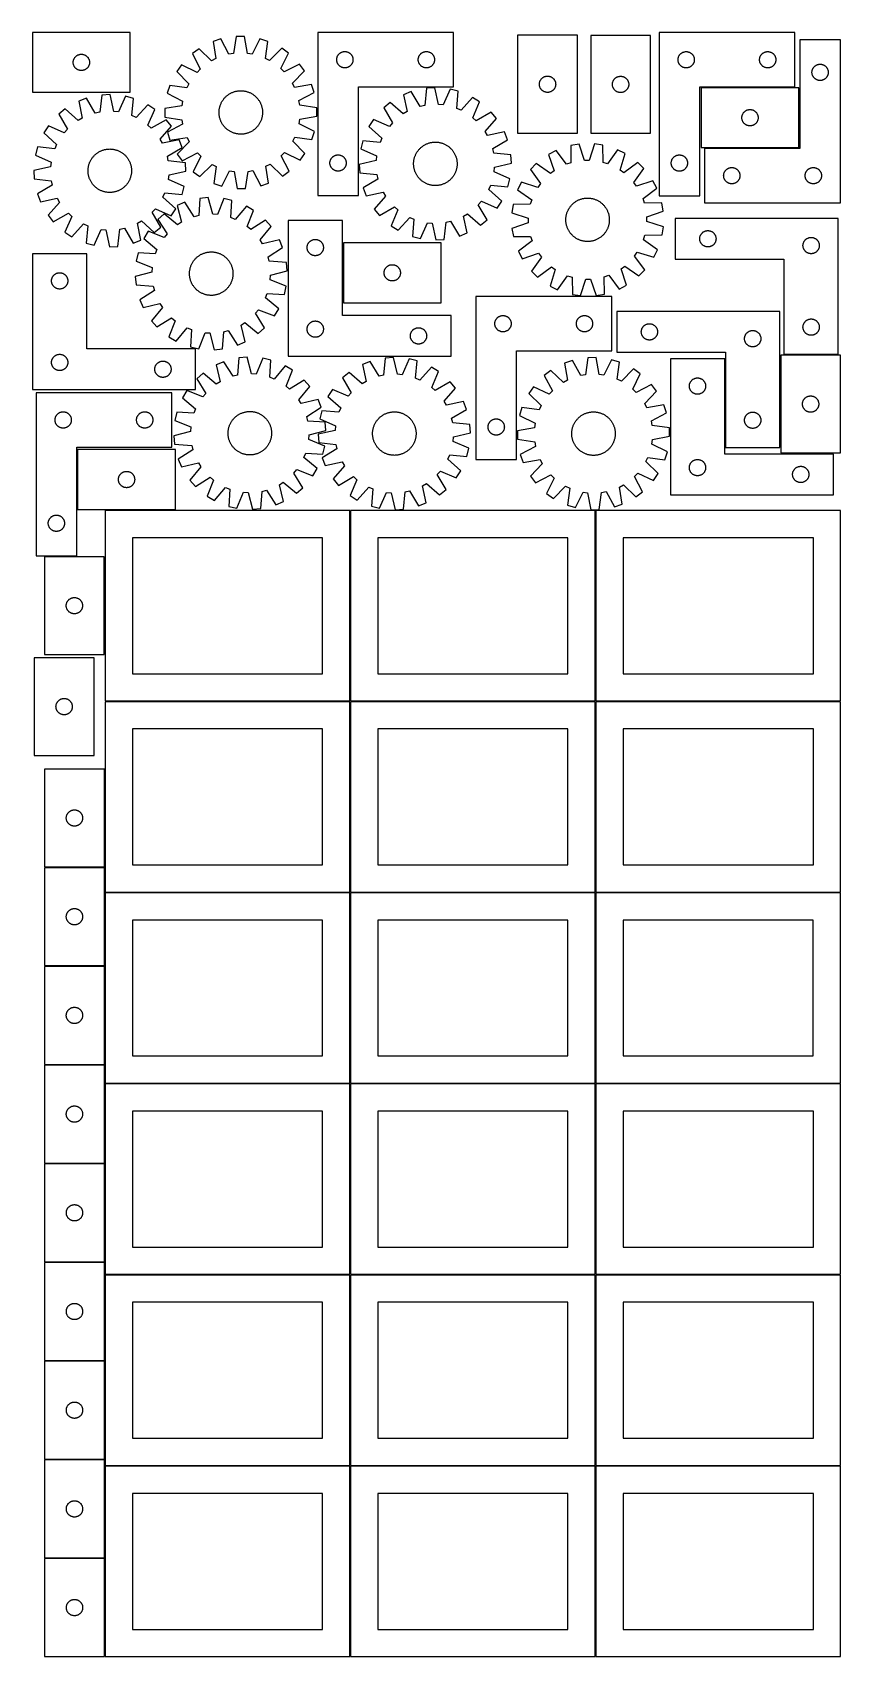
# Model space of a CAD drawing. Header units: millimetres. Extents: x 7 to 1493, y 7 to 2993.
import ezdxf

# ---------------------------------------------------------------- set-up
doc = ezdxf.new("R2010")
doc.units = ezdxf.units.MM
doc.layers.add('CUT', color=7, linetype='CONTINUOUS', true_color=0x000000)

msp = doc.modelspace()

# ---------------------------------------------------------------- linework, layer by layer
at = {"layer": 'CUT'}
for p, q in [((186.53024, 2993.467564), (6.53024, 2993.467564)), ((6.53024, 2993.467564), (6.53024, 2883.467564)), ((186.53024, 2883.467564), (186.53024, 2993.467564)), ((531.357138, 2993.399193), (531.357138, 2693.399193)), ((781.357138, 2993.399193), (531.357138, 2993.399193)), ((781.357138, 2893.399193), (781.357138, 2993.399193)), ((1009.302276, 2988.306183), (899.302276, 2988.306183)), ((899.302276, 2988.306183), (899.302276, 2808.306183)), ((1009.302276, 2808.306183), (1009.302276, 2988.306183)), ((1143.754669, 2987.986847), (1033.754669, 2987.986847)), ((1033.754669, 2987.986847), (1033.754669, 2807.986847)), ((1143.754669, 2807.986847), (1143.754669, 2987.986847)), ((1159.43189, 2993.273216), (1159.43189, 2693.273216)), ((1409.43189, 2993.273216), (1159.43189, 2993.273216)), ((1409.43189, 2893.273216), (1409.43189, 2993.273216)), ((313.398311, 2963.609106), (300.994971, 2954.504837)), ((336.09131, 2941.382937), (313.398311, 2963.609106)), ((353.372797, 2981.515112), (338.763146, 2976.689281)), ((338.763146, 2976.689281), (343.712038, 2945.312806)), ((368.086857, 2953.364248), (353.372797, 2981.515112)), ((381.538185, 2986.116934), (376.548997, 2954.74684)), ((396.924052, 2986.191941), (381.538185, 2986.116934)), ((402.218859, 2954.871983), (396.924052, 2986.191941)), ((425.132969, 2981.86495), (410.694077, 2953.571962)), ((439.788977, 2977.181792), (425.132969, 2981.86495)), ((435.146239, 2945.758556), (439.788977, 2977.181792)), ((465.280137, 2964.349544), (442.804921, 2941.903176)), ((477.771653, 2955.36664), (465.280137, 2964.349544)), ((574.650731, 2956.816499), (575.350329, 2957.143946)), ((575.350329, 2957.143946), (576.065856, 2957.434945)), ((576.065856, 2957.434945), (576.795415, 2957.688723)), ((576.795415, 2957.688723), (577.537071, 2957.904609)), ((577.537071, 2957.904609), (578.288857, 2958.082028)), ((578.288857, 2958.082028), (579.048779, 2958.220511)), ((579.048779, 2958.220511), (579.814823, 2958.319691)), ((579.814823, 2958.319691), (580.584956, 2958.379304)), ((580.584956, 2958.379304), (581.357138, 2958.399193)), ((581.357138, 2958.399193), (582.129319, 2958.379304)), ((582.129319, 2958.379304), (582.899452, 2958.319691)), ((582.899452, 2958.319691), (583.665496, 2958.220511)), ((583.665496, 2958.220511), (584.425419, 2958.082028)), ((584.425419, 2958.082028), (585.177204, 2957.904609)), ((585.177204, 2957.904609), (585.91886, 2957.688723)), ((585.91886, 2957.688723), (586.648419, 2957.434945)), ((586.648419, 2957.434945), (587.363946, 2957.143946)), ((587.363946, 2957.143946), (588.063544, 2956.816499)), ((724.650731, 2956.816499), (725.350329, 2957.143946)), ((725.350329, 2957.143946), (726.065856, 2957.434945)), ((726.065856, 2957.434945), (726.795415, 2957.688723)), ((726.795415, 2957.688723), (727.537071, 2957.904609)), ((727.537071, 2957.904609), (728.288857, 2958.082028)), ((728.288857, 2958.082028), (729.048779, 2958.220511)), ((729.048779, 2958.220511), (729.814823, 2958.319691)), ((729.814823, 2958.319691), (730.584956, 2958.379304)), ((730.584956, 2958.379304), (731.357138, 2958.399193)), ((731.357138, 2958.399193), (732.129319, 2958.379304)), ((732.129319, 2958.379304), (732.899452, 2958.319691)), ((732.899452, 2958.319691), (733.665496, 2958.220511)), ((733.665496, 2958.220511), (734.425419, 2958.082028)), ((734.425419, 2958.082028), (735.177204, 2957.904609)), ((735.177204, 2957.904609), (735.91886, 2957.688723)), ((735.91886, 2957.688723), (736.648419, 2957.434945)), ((736.648419, 2957.434945), (737.363946, 2957.143946)), ((737.363946, 2957.143946), (738.063544, 2956.816499)), ((1203.425082, 2957.01797), (1204.140609, 2957.308969)), ((1204.140609, 2957.308969), (1204.870168, 2957.562747)), ((1204.870168, 2957.562747), (1205.611824, 2957.778632)), ((1205.611824, 2957.778632), (1206.363609, 2957.956052)), ((1206.363609, 2957.956052), (1207.123532, 2958.094535)), ((1207.123532, 2958.094535), (1207.889575, 2958.193714)), ((1207.889575, 2958.193714), (1208.659709, 2958.253328)), ((1208.659709, 2958.253328), (1209.43189, 2958.273216)), ((1209.43189, 2958.273216), (1210.204072, 2958.253328)), ((1210.204072, 2958.253328), (1210.974205, 2958.193714)), ((1210.974205, 2958.193714), (1211.740249, 2958.094535)), ((1211.740249, 2958.094535), (1212.500171, 2957.956052)), ((1212.500171, 2957.956052), (1213.251957, 2957.778632)), ((1213.251957, 2957.778632), (1213.993613, 2957.562747)), ((1213.993613, 2957.562747), (1214.723172, 2957.308969)), ((1214.723172, 2957.308969), (1215.438699, 2957.01797)), ((1353.425082, 2957.01797), (1354.140609, 2957.308969)), ((1354.140609, 2957.308969), (1354.870168, 2957.562747)), ((1354.870168, 2957.562747), (1355.611824, 2957.778632)), ((1355.611824, 2957.778632), (1356.363609, 2957.956052)), ((1356.363609, 2957.956052), (1357.123532, 2958.094535)), ((1357.123532, 2958.094535), (1357.889575, 2958.193714)), ((1357.889575, 2958.193714), (1358.659709, 2958.253328)), ((1358.659709, 2958.253328), (1359.43189, 2958.273216)), ((1359.43189, 2958.273216), (1360.204072, 2958.253328)), ((1360.204072, 2958.253328), (1360.974205, 2958.193714)), ((1360.974205, 2958.193714), (1361.740249, 2958.094535)), ((1361.740249, 2958.094535), (1362.500171, 2957.956052)), ((1362.500171, 2957.956052), (1363.251957, 2957.778632)), ((1363.251957, 2957.778632), (1363.993613, 2957.562747)), ((1363.993613, 2957.562747), (1364.723172, 2957.308969)), ((1364.723172, 2957.308969), (1365.438699, 2957.01797)), ((1493.385627, 2980.139435), (1418.385627, 2980.139435)), ((1418.385627, 2980.139435), (1418.385627, 2780.139435)), ((1493.385627, 2680.139435), (1493.385627, 2980.139435)), ((81.53024, 2938.467564), (81.550129, 2939.239745)), ((81.550129, 2937.695383), (81.53024, 2938.467564)), ((81.550129, 2939.239745), (81.609742, 2940.009879)), ((81.609742, 2936.925249), (81.550129, 2937.695383)), ((81.609742, 2940.009879), (81.708922, 2940.775923)), ((81.708922, 2936.159206), (81.609742, 2936.925249)), ((81.708922, 2940.775923), (81.847405, 2941.535845)), ((81.847405, 2935.399283), (81.708922, 2936.159206)), ((81.847405, 2941.535845), (82.024824, 2942.287631)), ((82.024824, 2934.647497), (81.847405, 2935.399283)), ((82.024824, 2942.287631), (82.240709, 2943.029287)), ((82.240709, 2933.905842), (82.024824, 2934.647497)), ((82.240709, 2943.029287), (82.494488, 2943.758845)), ((82.494488, 2933.176283), (82.240709, 2933.905842)), ((82.494488, 2943.758845), (82.785487, 2944.474373)), ((82.785487, 2932.460756), (82.494488, 2933.176283)), ((82.785487, 2944.474373), (83.112934, 2945.173971)), ((83.112934, 2931.761157), (82.785487, 2932.460756)), ((83.112934, 2945.173971), (83.475961, 2945.855785)), ((83.475961, 2931.079343), (83.112934, 2931.761157)), ((83.475961, 2945.855785), (83.873607, 2946.518007)), ((83.873607, 2930.417121), (83.475961, 2931.079343)), ((83.873607, 2946.518007), (84.304815, 2947.158881)), ((84.304815, 2929.776248), (83.873607, 2930.417121)), ((84.304815, 2947.158881), (84.768443, 2947.776706)), ((84.768443, 2929.158422), (84.304815, 2929.776248)), ((84.768443, 2947.776706), (85.263261, 2948.369846)), ((85.263261, 2928.565282), (84.768443, 2929.158422)), ((85.263261, 2948.369846), (85.787957, 2948.936726)), ((85.787957, 2927.998402), (85.263261, 2928.565282)), ((85.787957, 2948.936726), (86.34114, 2949.475845)), ((86.34114, 2927.459284), (85.787957, 2927.998402)), ((86.34114, 2949.475845), (86.921342, 2949.985771)), ((86.921342, 2926.949357), (86.34114, 2927.459284)), ((86.921342, 2949.985771), (87.527026, 2950.465153)), ((87.527026, 2950.465153), (88.156584, 2950.912719)), ((88.156584, 2950.912719), (88.808348, 2951.327284)), ((88.808348, 2951.327284), (89.480589, 2951.707746)), ((89.480589, 2951.707746), (90.171524, 2952.053098)), ((90.171524, 2952.053098), (90.879322, 2952.362424)), ((90.879322, 2952.362424), (91.602104, 2952.634903)), ((91.602104, 2952.634903), (92.337956, 2952.869812)), ((92.337956, 2952.869812), (93.084924, 2953.06653)), ((93.084924, 2953.06653), (93.841029, 2953.224533)), ((93.841029, 2953.224533), (94.604265, 2953.343404)), ((94.604265, 2953.343404), (95.372608, 2953.422827)), ((95.372608, 2953.422827), (96.144021, 2953.462591)), ((96.144021, 2953.462591), (96.916459, 2953.462591)), ((96.916459, 2953.462591), (97.687872, 2953.422827)), ((97.687872, 2953.422827), (98.456215, 2953.343404)), ((98.456215, 2953.343404), (99.219451, 2953.224533)), ((99.219451, 2953.224533), (99.975556, 2953.06653)), ((99.975556, 2953.06653), (100.722525, 2952.869812)), ((100.722525, 2952.869812), (101.458376, 2952.634903)), ((101.458376, 2952.634903), (102.181159, 2952.362424)), ((102.181159, 2952.362424), (102.888956, 2952.053098)), ((102.888956, 2952.053098), (103.579891, 2951.707746)), ((103.579891, 2951.707746), (104.252132, 2951.327284)), ((104.252132, 2951.327284), (104.903896, 2950.912719)), ((104.903896, 2950.912719), (105.533454, 2950.465153)), ((105.533454, 2950.465153), (106.139138, 2949.985771)), ((106.139138, 2949.985771), (106.71934, 2949.475845)), ((106.71934, 2927.459284), (106.139138, 2926.949357)), ((106.71934, 2949.475845), (107.272523, 2948.936726)), ((107.272523, 2927.998402), (106.71934, 2927.459284)), ((107.272523, 2948.936726), (107.797219, 2948.369846)), ((107.797219, 2928.565282), (107.272523, 2927.998402)), ((107.797219, 2948.369846), (108.292037, 2947.776706)), ((108.292037, 2929.158422), (107.797219, 2928.565282)), ((108.292037, 2947.776706), (108.755665, 2947.158881)), ((108.755665, 2929.776248), (108.292037, 2929.158422)), ((108.755665, 2947.158881), (109.186874, 2946.518007)), ((109.186874, 2930.417121), (108.755665, 2929.776248)), ((109.186874, 2946.518007), (109.584519, 2945.855785)), ((109.584519, 2931.079343), (109.186874, 2930.417121)), ((109.584519, 2945.855785), (109.947546, 2945.173971)), ((109.947546, 2931.761157), (109.584519, 2931.079343)), ((109.947546, 2945.173971), (110.274994, 2944.474373)), ((110.274994, 2932.460756), (109.947546, 2931.761157)), ((110.274994, 2944.474373), (110.565992, 2943.758845)), ((110.565992, 2933.176283), (110.274994, 2932.460756)), ((110.565992, 2943.758845), (110.819771, 2943.029287)), ((110.819771, 2933.905842), (110.565992, 2933.176283)), ((110.819771, 2943.029287), (111.035656, 2942.287631)), ((111.035656, 2934.647497), (110.819771, 2933.905842)), ((111.035656, 2942.287631), (111.213075, 2941.535845)), ((111.213075, 2935.399283), (111.035656, 2934.647497)), ((111.213075, 2941.535845), (111.351559, 2940.775923)), ((111.351559, 2936.159206), (111.213075, 2935.399283)), ((111.351559, 2940.775923), (111.450738, 2940.009879)), ((111.450738, 2936.925249), (111.351559, 2936.159206)), ((111.450738, 2940.009879), (111.510351, 2939.239745)), ((111.510351, 2937.695383), (111.450738, 2936.925249)), ((111.510351, 2939.239745), (111.53024, 2938.467564)), ((111.53024, 2938.467564), (111.510351, 2937.695383)), ((280.913577, 2934.226686), (271.930673, 2921.73517)), ((309.364165, 2920.100866), (280.913577, 2934.226686)), ((300.994971, 2954.504837), (315.397512, 2926.193328)), ((343.712038, 2945.312806), (336.09131, 2941.382937)), ((376.548997, 2954.74684), (368.086857, 2953.364248)), ((410.694077, 2953.571962), (402.218859, 2954.871983)), ((442.804921, 2941.903176), (435.146239, 2945.758556)), ((463.645833, 2926.916052), (477.771653, 2955.36664)), ((498.049805, 2935.285245), (469.738295, 2920.882705)), ((507.154073, 2922.881905), (498.049805, 2935.285245)), ((566.362111, 2943.785411), (566.401875, 2944.556825)), ((566.362111, 2943.012974), (566.362111, 2943.785411)), ((566.401875, 2942.241561), (566.362111, 2943.012974)), ((566.401875, 2944.556825), (566.481297, 2945.325168)), ((566.481297, 2941.473217), (566.401875, 2942.241561)), ((566.481297, 2945.325168), (566.600168, 2946.088404)), ((566.600168, 2940.709981), (566.481297, 2941.473217)), ((566.600168, 2946.088404), (566.758172, 2946.844509)), ((566.758172, 2939.953877), (566.600168, 2940.709981)), ((566.758172, 2946.844509), (566.954889, 2947.591477)), ((566.954889, 2939.206908), (566.758172, 2939.953877)), ((566.954889, 2947.591477), (567.189799, 2948.327329)), ((567.189799, 2938.471057), (566.954889, 2939.206908)), ((567.189799, 2948.327329), (567.462278, 2949.050111)), ((567.462278, 2937.748274), (567.189799, 2938.471057)), ((567.462278, 2949.050111), (567.771604, 2949.757909)), ((567.771604, 2937.040477), (567.462278, 2937.748274)), ((567.771604, 2949.757909), (568.116956, 2950.448844)), ((568.116956, 2936.349542), (567.771604, 2937.040477)), ((568.116956, 2950.448844), (568.497418, 2951.121085)), ((568.497418, 2935.677301), (568.116956, 2936.349542)), ((568.497418, 2951.121085), (568.911982, 2951.772849)), ((568.911982, 2935.025537), (568.497418, 2935.677301)), ((568.911982, 2951.772849), (569.359549, 2952.402407)), ((569.359549, 2934.395979), (568.911982, 2935.025537)), ((569.359549, 2952.402407), (569.838931, 2953.00809)), ((569.838931, 2933.790295), (569.359549, 2934.395979)), ((569.838931, 2953.00809), (570.348857, 2953.588293)), ((570.348857, 2933.210093), (569.838931, 2933.790295)), ((570.348857, 2953.588293), (570.887975, 2954.141476)), ((570.887975, 2932.65691), (570.348857, 2933.210093)), ((570.887975, 2954.141476), (571.454856, 2954.666172)), ((571.454856, 2932.132214), (570.887975, 2932.65691)), ((571.454856, 2954.666172), (572.047995, 2955.16099)), ((572.047995, 2931.637396), (571.454856, 2932.132214)), ((572.047995, 2955.16099), (572.665821, 2955.624618)), ((572.665821, 2931.173768), (572.047995, 2931.637396)), ((572.665821, 2955.624618), (573.306695, 2956.055826)), ((573.306695, 2930.742559), (572.665821, 2931.173768)), ((573.306695, 2956.055826), (573.968917, 2956.453471)), ((573.968917, 2930.344914), (573.306695, 2930.742559)), ((573.968917, 2956.453471), (574.650731, 2956.816499)), ((574.650731, 2929.981887), (573.968917, 2930.344914)), ((575.350329, 2929.654439), (574.650731, 2929.981887)), ((576.065856, 2929.363441), (575.350329, 2929.654439)), ((576.795415, 2929.109662), (576.065856, 2929.363441)), ((577.537071, 2928.893777), (576.795415, 2929.109662)), ((578.288857, 2928.716358), (577.537071, 2928.893777)), ((579.048779, 2928.577874), (578.288857, 2928.716358)), ((579.814823, 2928.478695), (579.048779, 2928.577874)), ((580.584956, 2928.419081), (579.814823, 2928.478695)), ((581.357138, 2928.399193), (580.584956, 2928.419081)), ((582.129319, 2928.419081), (581.357138, 2928.399193)), ((582.899452, 2928.478695), (582.129319, 2928.419081)), ((583.665496, 2928.577874), (582.899452, 2928.478695)), ((584.425419, 2928.716358), (583.665496, 2928.577874)), ((585.177204, 2928.893777), (584.425419, 2928.716358)), ((585.91886, 2929.109662), (585.177204, 2928.893777)), ((586.648419, 2929.363441), (585.91886, 2929.109662)), ((587.363946, 2929.654439), (586.648419, 2929.363441)), ((588.063544, 2929.981887), (587.363946, 2929.654439)), ((588.063544, 2956.816499), (588.745359, 2956.453471)), ((588.745359, 2930.344914), (588.063544, 2929.981887)), ((588.745359, 2956.453471), (589.40758, 2956.055826)), ((589.40758, 2930.742559), (588.745359, 2930.344914)), ((589.40758, 2956.055826), (590.048454, 2955.624618)), ((590.048454, 2931.173768), (589.40758, 2930.742559)), ((590.048454, 2955.624618), (590.66628, 2955.16099)), ((590.66628, 2931.637396), (590.048454, 2931.173768)), ((590.66628, 2955.16099), (591.259419, 2954.666172)), ((591.259419, 2932.132214), (590.66628, 2931.637396)), ((591.259419, 2954.666172), (591.8263, 2954.141476)), ((591.8263, 2932.65691), (591.259419, 2932.132214)), ((591.8263, 2954.141476), (592.365418, 2953.588293)), ((592.365418, 2933.210093), (591.8263, 2932.65691)), ((592.365418, 2953.588293), (592.875344, 2953.00809)), ((592.875344, 2933.790295), (592.365418, 2933.210093)), ((592.875344, 2953.00809), (593.354726, 2952.402407)), ((593.354726, 2934.395979), (592.875344, 2933.790295)), ((593.354726, 2952.402407), (593.802293, 2951.772849)), ((593.802293, 2935.025537), (593.354726, 2934.395979)), ((593.802293, 2951.772849), (594.216857, 2951.121085)), ((594.216857, 2935.677301), (593.802293, 2935.025537)), ((594.216857, 2951.121085), (594.597319, 2950.448844)), ((594.597319, 2936.349542), (594.216857, 2935.677301)), ((594.597319, 2950.448844), (594.942671, 2949.757909)), ((594.942671, 2937.040477), (594.597319, 2936.349542)), ((594.942671, 2949.757909), (595.251997, 2949.050111)), ((595.251997, 2937.748274), (594.942671, 2937.040477)), ((595.251997, 2949.050111), (595.524476, 2948.327329)), ((595.524476, 2938.471057), (595.251997, 2937.748274)), ((595.524476, 2948.327329), (595.759386, 2947.591477)), ((595.759386, 2939.206908), (595.524476, 2938.471057)), ((595.759386, 2947.591477), (595.956103, 2946.844509)), ((595.956103, 2939.953877), (595.759386, 2939.206908)), ((595.956103, 2946.844509), (596.114107, 2946.088404)), ((596.114107, 2940.709981), (595.956103, 2939.953877)), ((596.114107, 2946.088404), (596.232978, 2945.325168)), ((596.232978, 2941.473217), (596.114107, 2940.709981)), ((596.232978, 2945.325168), (596.3124, 2944.556825)), ((596.3124, 2942.241561), (596.232978, 2941.473217)), ((596.3124, 2944.556825), (596.352165, 2943.785411)), ((596.352165, 2943.012974), (596.3124, 2942.241561)), ((596.352165, 2943.785411), (596.352165, 2943.012974)), ((716.362111, 2943.785411), (716.401875, 2944.556825)), ((716.362111, 2943.012974), (716.362111, 2943.785411)), ((716.401875, 2942.241561), (716.362111, 2943.012974)), ((716.401875, 2944.556825), (716.481297, 2945.325168)), ((716.481297, 2941.473217), (716.401875, 2942.241561)), ((716.481297, 2945.325168), (716.600168, 2946.088404)), ((716.600168, 2940.709981), (716.481297, 2941.473217)), ((716.600168, 2946.088404), (716.758172, 2946.844509)), ((716.758172, 2939.953877), (716.600168, 2940.709981)), ((716.758172, 2946.844509), (716.954889, 2947.591477)), ((716.954889, 2939.206908), (716.758172, 2939.953877)), ((716.954889, 2947.591477), (717.189799, 2948.327329)), ((717.189799, 2938.471057), (716.954889, 2939.206908)), ((717.189799, 2948.327329), (717.462278, 2949.050111)), ((717.462278, 2937.748274), (717.189799, 2938.471057)), ((717.462278, 2949.050111), (717.771604, 2949.757909)), ((717.771604, 2937.040477), (717.462278, 2937.748274)), ((717.771604, 2949.757909), (718.116956, 2950.448844)), ((718.116956, 2936.349542), (717.771604, 2937.040477)), ((718.116956, 2950.448844), (718.497418, 2951.121085)), ((718.497418, 2935.677301), (718.116956, 2936.349542)), ((718.497418, 2951.121085), (718.911982, 2951.772849)), ((718.911982, 2935.025537), (718.497418, 2935.677301)), ((718.911982, 2951.772849), (719.359549, 2952.402407)), ((719.359549, 2934.395979), (718.911982, 2935.025537)), ((719.359549, 2952.402407), (719.838931, 2953.00809)), ((719.838931, 2933.790295), (719.359549, 2934.395979)), ((719.838931, 2953.00809), (720.348857, 2953.588293)), ((720.348857, 2933.210093), (719.838931, 2933.790295)), ((720.348857, 2953.588293), (720.887975, 2954.141476)), ((720.887975, 2932.65691), (720.348857, 2933.210093)), ((720.887975, 2954.141476), (721.454856, 2954.666172)), ((721.454856, 2932.132214), (720.887975, 2932.65691)), ((721.454856, 2954.666172), (722.047995, 2955.16099)), ((722.047995, 2931.637396), (721.454856, 2932.132214)), ((722.047995, 2955.16099), (722.665821, 2955.624618)), ((722.665821, 2931.173768), (722.047995, 2931.637396)), ((722.665821, 2955.624618), (723.306695, 2956.055826)), ((723.306695, 2930.742559), (722.665821, 2931.173768)), ((723.306695, 2956.055826), (723.968917, 2956.453471)), ((723.968917, 2930.344914), (723.306695, 2930.742559)), ((723.968917, 2956.453471), (724.650731, 2956.816499)), ((724.650731, 2929.981887), (723.968917, 2930.344914)), ((725.350329, 2929.654439), (724.650731, 2929.981887)), ((726.065856, 2929.363441), (725.350329, 2929.654439)), ((726.795415, 2929.109662), (726.065856, 2929.363441)), ((727.537071, 2928.893777), (726.795415, 2929.109662)), ((728.288857, 2928.716358), (727.537071, 2928.893777)), ((729.048779, 2928.577874), (728.288857, 2928.716358)), ((729.814823, 2928.478695), (729.048779, 2928.577874)), ((730.584956, 2928.419081), (729.814823, 2928.478695)), ((731.357138, 2928.399193), (730.584956, 2928.419081)), ((732.129319, 2928.419081), (731.357138, 2928.399193)), ((732.899452, 2928.478695), (732.129319, 2928.419081)), ((733.665496, 2928.577874), (732.899452, 2928.478695)), ((734.425419, 2928.716358), (733.665496, 2928.577874)), ((735.177204, 2928.893777), (734.425419, 2928.716358)), ((735.91886, 2929.109662), (735.177204, 2928.893777)), ((736.648419, 2929.363441), (735.91886, 2929.109662)), ((737.363946, 2929.654439), (736.648419, 2929.363441)), ((738.063544, 2929.981887), (737.363946, 2929.654439)), ((738.063544, 2956.816499), (738.745359, 2956.453471)), ((738.745359, 2930.344914), (738.063544, 2929.981887)), ((738.745359, 2956.453471), (739.40758, 2956.055826)), ((739.40758, 2930.742559), (738.745359, 2930.344914)), ((739.40758, 2956.055826), (740.048454, 2955.624618)), ((740.048454, 2931.173768), (739.40758, 2930.742559)), ((740.048454, 2955.624618), (740.66628, 2955.16099)), ((740.66628, 2931.637396), (740.048454, 2931.173768)), ((740.66628, 2955.16099), (741.259419, 2954.666172)), ((741.259419, 2932.132214), (740.66628, 2931.637396)), ((741.259419, 2954.666172), (741.8263, 2954.141476)), ((741.8263, 2932.65691), (741.259419, 2932.132214)), ((741.8263, 2954.141476), (742.365418, 2953.588293)), ((742.365418, 2933.210093), (741.8263, 2932.65691)), ((742.365418, 2953.588293), (742.875344, 2953.00809)), ((742.875344, 2933.790295), (742.365418, 2933.210093)), ((742.875344, 2953.00809), (743.354726, 2952.402407)), ((743.354726, 2934.395979), (742.875344, 2933.790295)), ((743.354726, 2952.402407), (743.802293, 2951.772849)), ((743.802293, 2935.025537), (743.354726, 2934.395979)), ((743.802293, 2951.772849), (744.216857, 2951.121085)), ((744.216857, 2935.677301), (743.802293, 2935.025537)), ((744.216857, 2951.121085), (744.597319, 2950.448844)), ((744.597319, 2936.349542), (744.216857, 2935.677301)), ((744.597319, 2950.448844), (744.942671, 2949.757909)), ((744.942671, 2937.040477), (744.597319, 2936.349542)), ((744.942671, 2949.757909), (745.251997, 2949.050111)), ((745.251997, 2937.748274), (744.942671, 2937.040477)), ((745.251997, 2949.050111), (745.524476, 2948.327329)), ((745.524476, 2938.471057), (745.251997, 2937.748274)), ((745.524476, 2948.327329), (745.759386, 2947.591477)), ((745.759386, 2939.206908), (745.524476, 2938.471057)), ((745.759386, 2947.591477), (745.956103, 2946.844509)), ((745.956103, 2939.953877), (745.759386, 2939.206908)), ((745.956103, 2946.844509), (746.114107, 2946.088404)), ((746.114107, 2940.709981), (745.956103, 2939.953877)), ((746.114107, 2946.088404), (746.232978, 2945.325168)), ((746.232978, 2941.473217), (746.114107, 2940.709981)), ((746.232978, 2945.325168), (746.3124, 2944.556825)), ((746.3124, 2942.241561), (746.232978, 2941.473217)), ((746.3124, 2944.556825), (746.352165, 2943.785411)), ((746.352165, 2943.012974), (746.3124, 2942.241561)), ((746.352165, 2943.785411), (746.352165, 2943.012974)), ((1194.436863, 2943.659435), (1194.476627, 2944.430848)), ((1194.436863, 2942.886998), (1194.436863, 2943.659435)), ((1194.476627, 2942.115584), (1194.436863, 2942.886998)), ((1194.476627, 2944.430848), (1194.55605, 2945.199192)), ((1194.55605, 2941.347241), (1194.476627, 2942.115584)), ((1194.55605, 2945.199192), (1194.674921, 2945.962428)), ((1194.674921, 2940.584005), (1194.55605, 2941.347241)), ((1194.674921, 2945.962428), (1194.832925, 2946.718532)), ((1194.832925, 2939.8279), (1194.674921, 2940.584005)), ((1194.832925, 2946.718532), (1195.029642, 2947.465501)), ((1195.029642, 2939.080932), (1194.832925, 2939.8279)), ((1195.029642, 2947.465501), (1195.264552, 2948.201352)), ((1195.264552, 2938.34508), (1195.029642, 2939.080932)), ((1195.264552, 2948.201352), (1195.537031, 2948.924135)), ((1195.537031, 2937.622298), (1195.264552, 2938.34508)), ((1195.537031, 2948.924135), (1195.846356, 2949.631932)), ((1195.846356, 2936.9145), (1195.537031, 2937.622298)), ((1195.846356, 2949.631932), (1196.191708, 2950.322867)), ((1196.191708, 2936.223565), (1195.846356, 2936.9145)), ((1196.191708, 2950.322867), (1196.572171, 2950.995108)), ((1196.572171, 2935.551324), (1196.191708, 2936.223565)), ((1196.572171, 2950.995108), (1196.986735, 2951.646872)), ((1196.986735, 2934.89956), (1196.572171, 2935.551324)), ((1196.986735, 2951.646872), (1197.434302, 2952.27643)), ((1197.434302, 2934.270002), (1196.986735, 2934.89956)), ((1197.434302, 2952.27643), (1197.913684, 2952.882114)), ((1197.913684, 2933.664319), (1197.434302, 2934.270002)), ((1197.913684, 2952.882114), (1198.42361, 2953.462316)), ((1198.42361, 2933.084116), (1197.913684, 2933.664319)), ((1198.42361, 2953.462316), (1198.962728, 2954.015499)), ((1198.962728, 2932.530933), (1198.42361, 2933.084116)), ((1198.962728, 2954.015499), (1199.529609, 2954.540195)), ((1199.529609, 2932.006237), (1198.962728, 2932.530933)), ((1199.529609, 2954.540195), (1200.122748, 2955.035013)), ((1200.122748, 2931.511419), (1199.529609, 2932.006237)), ((1200.122748, 2955.035013), (1200.740574, 2955.498641)), ((1200.740574, 2931.047791), (1200.122748, 2931.511419)), ((1200.740574, 2955.498641), (1201.381447, 2955.92985)), ((1201.381447, 2930.616583), (1200.740574, 2931.047791)), ((1201.381447, 2955.92985), (1202.043669, 2956.327495)), ((1202.043669, 2930.218938), (1201.381447, 2930.616583)), ((1202.043669, 2956.327495), (1202.725483, 2956.690522)), ((1202.725483, 2929.85591), (1202.043669, 2930.218938)), ((1202.725483, 2956.690522), (1203.425082, 2957.01797)), ((1203.425082, 2929.528463), (1202.725483, 2929.85591)), ((1204.140609, 2929.237464), (1203.425082, 2929.528463)), ((1204.870168, 2928.983686), (1204.140609, 2929.237464)), ((1205.611824, 2928.7678), (1204.870168, 2928.983686)), ((1206.363609, 2928.590381), (1205.611824, 2928.7678)), ((1207.123532, 2928.451898), (1206.363609, 2928.590381)), ((1207.889575, 2928.352718), (1207.123532, 2928.451898)), ((1208.659709, 2928.293105), (1207.889575, 2928.352718)), ((1209.43189, 2928.273216), (1208.659709, 2928.293105)), ((1210.204072, 2928.293105), (1209.43189, 2928.273216)), ((1210.974205, 2928.352718), (1210.204072, 2928.293105)), ((1211.740249, 2928.451898), (1210.974205, 2928.352718)), ((1212.500171, 2928.590381), (1211.740249, 2928.451898)), ((1213.251957, 2928.7678), (1212.500171, 2928.590381)), ((1213.993613, 2928.983686), (1213.251957, 2928.7678)), ((1214.723172, 2929.237464), (1213.993613, 2928.983686)), ((1215.438699, 2929.528463), (1214.723172, 2929.237464)), ((1215.438699, 2957.01797), (1216.138297, 2956.690522)), ((1216.138297, 2929.85591), (1215.438699, 2929.528463)), ((1216.138297, 2956.690522), (1216.820111, 2956.327495)), ((1216.820111, 2930.218938), (1216.138297, 2929.85591)), ((1216.820111, 2956.327495), (1217.482333, 2955.92985)), ((1217.482333, 2930.616583), (1216.820111, 2930.218938)), ((1217.482333, 2955.92985), (1218.123207, 2955.498641)), ((1218.123207, 2931.047791), (1217.482333, 2930.616583)), ((1218.123207, 2955.498641), (1218.741033, 2955.035013)), ((1218.741033, 2931.511419), (1218.123207, 2931.047791)), ((1218.741033, 2955.035013), (1219.334172, 2954.540195)), ((1219.334172, 2932.006237), (1218.741033, 2931.511419)), ((1219.334172, 2954.540195), (1219.901053, 2954.015499)), ((1219.901053, 2932.530933), (1219.334172, 2932.006237)), ((1219.901053, 2954.015499), (1220.440171, 2953.462316)), ((1220.440171, 2933.084116), (1219.901053, 2932.530933)), ((1220.440171, 2953.462316), (1220.950097, 2952.882114)), ((1220.950097, 2933.664319), (1220.440171, 2933.084116)), ((1220.950097, 2952.882114), (1221.429479, 2952.27643)), ((1221.429479, 2934.270002), (1220.950097, 2933.664319)), ((1221.429479, 2952.27643), (1221.877046, 2951.646872)), ((1221.877046, 2934.89956), (1221.429479, 2934.270002)), ((1221.877046, 2951.646872), (1222.29161, 2950.995108)), ((1222.29161, 2935.551324), (1221.877046, 2934.89956)), ((1222.29161, 2950.995108), (1222.672072, 2950.322867)), ((1222.672072, 2936.223565), (1222.29161, 2935.551324)), ((1222.672072, 2950.322867), (1223.017424, 2949.631932)), ((1223.017424, 2936.9145), (1222.672072, 2936.223565)), ((1223.017424, 2949.631932), (1223.32675, 2948.924135)), ((1223.32675, 2937.622298), (1223.017424, 2936.9145)), ((1223.32675, 2948.924135), (1223.599229, 2948.201352)), ((1223.599229, 2938.34508), (1223.32675, 2937.622298)), ((1223.599229, 2948.201352), (1223.834138, 2947.465501)), ((1223.834138, 2939.080932), (1223.599229, 2938.34508)), ((1223.834138, 2947.465501), (1224.030856, 2946.718532)), ((1224.030856, 2939.8279), (1223.834138, 2939.080932)), ((1224.030856, 2946.718532), (1224.18886, 2945.962428)), ((1224.18886, 2940.584005), (1224.030856, 2939.8279)), ((1224.18886, 2945.962428), (1224.30773, 2945.199192)), ((1224.30773, 2941.347241), (1224.18886, 2940.584005)), ((1224.30773, 2945.199192), (1224.387153, 2944.430848)), ((1224.387153, 2942.115584), (1224.30773, 2941.347241)), ((1224.387153, 2944.430848), (1224.426917, 2943.659435)), ((1224.426917, 2942.886998), (1224.387153, 2942.115584)), ((1224.426917, 2943.659435), (1224.426917, 2942.886998)), ((1344.436863, 2943.659435), (1344.476627, 2944.430848)), ((1344.436863, 2942.886998), (1344.436863, 2943.659435)), ((1344.476627, 2942.115584), (1344.436863, 2942.886998)), ((1344.476627, 2944.430848), (1344.55605, 2945.199192)), ((1344.55605, 2941.347241), (1344.476627, 2942.115584)), ((1344.55605, 2945.199192), (1344.674921, 2945.962428)), ((1344.674921, 2940.584005), (1344.55605, 2941.347241)), ((1344.674921, 2945.962428), (1344.832925, 2946.718532)), ((1344.832925, 2939.8279), (1344.674921, 2940.584005)), ((1344.832925, 2946.718532), (1345.029642, 2947.465501)), ((1345.029642, 2939.080932), (1344.832925, 2939.8279)), ((1345.029642, 2947.465501), (1345.264552, 2948.201352)), ((1345.264552, 2938.34508), (1345.029642, 2939.080932)), ((1345.264552, 2948.201352), (1345.537031, 2948.924135)), ((1345.537031, 2937.622298), (1345.264552, 2938.34508)), ((1345.537031, 2948.924135), (1345.846356, 2949.631932)), ((1345.846356, 2936.9145), (1345.537031, 2937.622298)), ((1345.846356, 2949.631932), (1346.191708, 2950.322867)), ((1346.191708, 2936.223565), (1345.846356, 2936.9145)), ((1346.191708, 2950.322867), (1346.572171, 2950.995108)), ((1346.572171, 2935.551324), (1346.191708, 2936.223565)), ((1346.572171, 2950.995108), (1346.986735, 2951.646872)), ((1346.986735, 2934.89956), (1346.572171, 2935.551324)), ((1346.986735, 2951.646872), (1347.434302, 2952.27643)), ((1347.434302, 2934.270002), (1346.986735, 2934.89956)), ((1347.434302, 2952.27643), (1347.913684, 2952.882114)), ((1347.913684, 2933.664319), (1347.434302, 2934.270002)), ((1347.913684, 2952.882114), (1348.42361, 2953.462316)), ((1348.42361, 2933.084116), (1347.913684, 2933.664319)), ((1348.42361, 2953.462316), (1348.962728, 2954.015499)), ((1348.962728, 2932.530933), (1348.42361, 2933.084116)), ((1348.962728, 2954.015499), (1349.529609, 2954.540195)), ((1349.529609, 2932.006237), (1348.962728, 2932.530933)), ((1349.529609, 2954.540195), (1350.122748, 2955.035013)), ((1350.122748, 2931.511419), (1349.529609, 2932.006237)), ((1350.122748, 2955.035013), (1350.740574, 2955.498641)), ((1350.740574, 2931.047791), (1350.122748, 2931.511419)), ((1350.740574, 2955.498641), (1351.381447, 2955.92985)), ((1351.381447, 2930.616583), (1350.740574, 2931.047791)), ((1351.381447, 2955.92985), (1352.043669, 2956.327495)), ((1352.043669, 2930.218938), (1351.381447, 2930.616583)), ((1352.043669, 2956.327495), (1352.725483, 2956.690522)), ((1352.725483, 2929.85591), (1352.043669, 2930.218938)), ((1352.725483, 2956.690522), (1353.425082, 2957.01797)), ((1353.425082, 2929.528463), (1352.725483, 2929.85591)), ((1354.140609, 2929.237464), (1353.425082, 2929.528463)), ((1354.870168, 2928.983686), (1354.140609, 2929.237464)), ((1355.611824, 2928.7678), (1354.870168, 2928.983686)), ((1356.363609, 2928.590381), (1355.611824, 2928.7678)), ((1357.123532, 2928.451898), (1356.363609, 2928.590381)), ((1357.889575, 2928.352718), (1357.123532, 2928.451898)), ((1358.659709, 2928.293105), (1357.889575, 2928.352718)), ((1359.43189, 2928.273216), (1358.659709, 2928.293105)), ((1360.204072, 2928.293105), (1359.43189, 2928.273216)), ((1360.974205, 2928.352718), (1360.204072, 2928.293105)), ((1361.740249, 2928.451898), (1360.974205, 2928.352718)), ((1362.500171, 2928.590381), (1361.740249, 2928.451898)), ((1363.251957, 2928.7678), (1362.500171, 2928.590381)), ((1363.993613, 2928.983686), (1363.251957, 2928.7678)), ((1364.723172, 2929.237464), (1363.993613, 2928.983686)), ((1365.438699, 2929.528463), (1364.723172, 2929.237464)), ((1365.438699, 2957.01797), (1366.138297, 2956.690522)), ((1366.138297, 2929.85591), (1365.438699, 2929.528463)), ((1366.138297, 2956.690522), (1366.820111, 2956.327495)), ((1366.820111, 2930.218938), (1366.138297, 2929.85591)), ((1366.820111, 2956.327495), (1367.482333, 2955.92985)), ((1367.482333, 2930.616583), (1366.820111, 2930.218938)), ((1367.482333, 2955.92985), (1368.123207, 2955.498641)), ((1368.123207, 2931.047791), (1367.482333, 2930.616583)), ((1368.123207, 2955.498641), (1368.741033, 2955.035013)), ((1368.741033, 2931.511419), (1368.123207, 2931.047791)), ((1368.741033, 2955.035013), (1369.334172, 2954.540195)), ((1369.334172, 2932.006237), (1368.741033, 2931.511419)), ((1369.334172, 2954.540195), (1369.901053, 2954.015499)), ((1369.901053, 2932.530933), (1369.334172, 2932.006237)), ((1369.901053, 2954.015499), (1370.440171, 2953.462316)), ((1370.440171, 2933.084116), (1369.901053, 2932.530933)), ((1370.440171, 2953.462316), (1370.950097, 2952.882114)), ((1370.950097, 2933.664319), (1370.440171, 2933.084116)), ((1370.950097, 2952.882114), (1371.429479, 2952.27643)), ((1371.429479, 2934.270002), (1370.950097, 2933.664319)), ((1371.429479, 2952.27643), (1371.877046, 2951.646872)), ((1371.877046, 2934.89956), (1371.429479, 2934.270002)), ((1371.877046, 2951.646872), (1372.29161, 2950.995108)), ((1372.29161, 2935.551324), (1371.877046, 2934.89956)), ((1372.29161, 2950.995108), (1372.672072, 2950.322867)), ((1372.672072, 2936.223565), (1372.29161, 2935.551324)), ((1372.672072, 2950.322867), (1373.017424, 2949.631932)), ((1373.017424, 2936.9145), (1372.672072, 2936.223565)), ((1373.017424, 2949.631932), (1373.32675, 2948.924135)), ((1373.32675, 2937.622298), (1373.017424, 2936.9145)), ((1373.32675, 2948.924135), (1373.599229, 2948.201352)), ((1373.599229, 2938.34508), (1373.32675, 2937.622298)), ((1373.599229, 2948.201352), (1373.834138, 2947.465501)), ((1373.834138, 2939.080932), (1373.599229, 2938.34508)), ((1373.834138, 2947.465501), (1374.030856, 2946.718532)), ((1374.030856, 2939.8279), (1373.834138, 2939.080932)), ((1374.030856, 2946.718532), (1374.18886, 2945.962428)), ((1374.18886, 2940.584005), (1374.030856, 2939.8279)), ((1374.18886, 2945.962428), (1374.30773, 2945.199192)), ((1374.30773, 2941.347241), (1374.18886, 2940.584005)), ((1374.30773, 2945.199192), (1374.387153, 2944.430848)), ((1374.387153, 2942.115584), (1374.30773, 2941.347241)), ((1374.387153, 2944.430848), (1374.426917, 2943.659435)), ((1374.426917, 2942.886998), (1374.387153, 2942.115584)), ((1374.426917, 2943.659435), (1374.426917, 2942.886998)), ((1442.645445, 2927.189086), (1443.025908, 2927.861327)), ((1443.025908, 2927.861327), (1443.440472, 2928.513091)), ((1443.440472, 2928.513091), (1443.888039, 2929.142649)), ((1443.888039, 2929.142649), (1444.367421, 2929.748333)), ((1444.367421, 2929.748333), (1444.877347, 2930.328535)), ((1444.877347, 2930.328535), (1445.416465, 2930.881718)), ((1445.416465, 2930.881718), (1445.983346, 2931.406414)), ((1445.983346, 2931.406414), (1446.576485, 2931.901232)), ((1446.576485, 2931.901232), (1447.194311, 2932.36486)), ((1447.194311, 2932.36486), (1447.835184, 2932.796069)), ((1447.835184, 2932.796069), (1448.497406, 2933.193714)), ((1448.497406, 2933.193714), (1449.17922, 2933.556741)), ((1449.17922, 2933.556741), (1449.878819, 2933.884189)), ((1449.878819, 2933.884189), (1450.594346, 2934.175188)), ((1450.594346, 2934.175188), (1451.323905, 2934.428966)), ((1451.323905, 2934.428966), (1452.065561, 2934.644851)), ((1452.065561, 2934.644851), (1452.817346, 2934.82227)), ((1452.817346, 2934.82227), (1453.577269, 2934.960754)), ((1453.577269, 2934.960754), (1454.343312, 2935.059933)), ((1454.343312, 2935.059933), (1455.113446, 2935.119547)), ((1455.113446, 2935.119547), (1455.885627, 2935.139435)), ((1455.885627, 2935.139435), (1456.657809, 2935.119547)), ((1456.657809, 2935.119547), (1457.427942, 2935.059933)), ((1457.427942, 2935.059933), (1458.193986, 2934.960754)), ((1458.193986, 2934.960754), (1458.953908, 2934.82227)), ((1458.953908, 2934.82227), (1459.705694, 2934.644851)), ((1459.705694, 2934.644851), (1460.44735, 2934.428966)), ((1460.44735, 2934.428966), (1461.176909, 2934.175188)), ((1461.176909, 2934.175188), (1461.892436, 2933.884189)), ((1461.892436, 2933.884189), (1462.592034, 2933.556741)), ((1462.592034, 2933.556741), (1463.273848, 2933.193714)), ((1463.273848, 2933.193714), (1463.93607, 2932.796069)), ((1463.93607, 2932.796069), (1464.576944, 2932.36486)), ((1464.576944, 2932.36486), (1465.19477, 2931.901232)), ((1465.19477, 2931.901232), (1465.787909, 2931.406414)), ((1465.787909, 2931.406414), (1466.35479, 2930.881718)), ((1466.35479, 2930.881718), (1466.893908, 2930.328535)), ((1466.893908, 2930.328535), (1467.403834, 2929.748333)), ((1467.403834, 2929.748333), (1467.883216, 2929.142649)), ((1467.883216, 2929.142649), (1468.330783, 2928.513091)), ((1468.330783, 2928.513091), (1468.745347, 2927.861327)), ((1468.745347, 2927.861327), (1469.125809, 2927.189086)), ((87.527026, 2926.469975), (86.921342, 2926.949357)), ((88.156584, 2926.022409), (87.527026, 2926.469975)), ((88.808348, 2925.607845), (88.156584, 2926.022409)), ((89.480589, 2925.227382), (88.808348, 2925.607845)), ((90.171524, 2924.88203), (89.480589, 2925.227382)), ((90.879322, 2924.572705), (90.171524, 2924.88203)), ((91.602104, 2924.300226), (90.879322, 2924.572705)), ((92.337956, 2924.065316), (91.602104, 2924.300226)), ((93.084924, 2923.868599), (92.337956, 2924.065316)), ((93.841029, 2923.710595), (93.084924, 2923.868599)), ((94.604265, 2923.591724), (93.841029, 2923.710595)), ((95.372608, 2923.512301), (94.604265, 2923.591724)), ((96.144021, 2923.472537), (95.372608, 2923.512301)), ((96.916459, 2923.472537), (96.144021, 2923.472537)), ((97.687872, 2923.512301), (96.916459, 2923.472537)), ((98.456215, 2923.591724), (97.687872, 2923.512301)), ((99.219451, 2923.710595), (98.456215, 2923.591724)), ((99.975556, 2923.868599), (99.219451, 2923.710595)), ((100.722525, 2924.065316), (99.975556, 2923.868599)), ((101.458376, 2924.300226), (100.722525, 2924.065316)), ((102.181159, 2924.572705), (101.458376, 2924.300226)), ((102.888956, 2924.88203), (102.181159, 2924.572705)), ((103.579891, 2925.227382), (102.888956, 2924.88203)), ((104.252132, 2925.607845), (103.579891, 2925.227382)), ((104.903896, 2926.022409), (104.252132, 2925.607845)), ((105.533454, 2926.469975), (104.903896, 2926.022409)), ((106.139138, 2926.949357), (105.533454, 2926.469975)), ((271.930673, 2921.73517), (294.377041, 2899.259954)), ((294.377041, 2899.259954), (290.521661, 2891.601271)), ((315.397512, 2926.193328), (309.364165, 2920.100866)), ((469.738295, 2920.882705), (463.645833, 2926.916052)), ((484.927904, 2900.188907), (507.154073, 2922.881905)), ((488.857773, 2892.568178), (484.927904, 2900.188907)), ((520.234248, 2897.517071), (488.857773, 2892.568178)), ((525.060079, 2882.90742), (520.234248, 2897.517071)), ((939.307249, 2898.692402), (939.347013, 2899.463815)), ((939.307249, 2897.919965), (939.307249, 2898.692402)), ((939.347013, 2897.148551), (939.307249, 2897.919965)), ((939.347013, 2899.463815), (939.426436, 2900.232159)), ((939.426436, 2900.232159), (939.545307, 2900.995395)), ((939.545307, 2900.995395), (939.703311, 2901.751499)), ((939.703311, 2901.751499), (939.900028, 2902.498468)), ((939.900028, 2902.498468), (940.134938, 2903.234319)), ((940.134938, 2903.234319), (940.407417, 2903.957102)), ((940.407417, 2903.957102), (940.716742, 2904.664899)), ((940.716742, 2904.664899), (941.062094, 2905.355834)), ((941.062094, 2905.355834), (941.442557, 2906.028075)), ((941.442557, 2906.028075), (941.857121, 2906.679839)), ((941.857121, 2906.679839), (942.304688, 2907.309397)), ((942.304688, 2907.309397), (942.78407, 2907.915081)), ((942.78407, 2907.915081), (943.293996, 2908.495283)), ((943.293996, 2908.495283), (943.833114, 2909.048466)), ((943.833114, 2909.048466), (944.399994, 2909.573162)), ((944.399994, 2909.573162), (944.993134, 2910.06798)), ((944.993134, 2910.06798), (945.61096, 2910.531608)), ((945.61096, 2910.531608), (946.251833, 2910.962817)), ((946.251833, 2910.962817), (946.914055, 2911.360462)), ((946.914055, 2911.360462), (947.595869, 2911.72349)), ((947.595869, 2911.72349), (948.295468, 2912.050937)), ((948.295468, 2912.050937), (949.010995, 2912.341936)), ((949.010995, 2912.341936), (949.740554, 2912.595714)), ((949.740554, 2912.595714), (950.482209, 2912.811599)), ((950.482209, 2912.811599), (951.233995, 2912.989019)), ((951.233995, 2912.989019), (951.993918, 2913.127502)), ((951.993918, 2913.127502), (952.759961, 2913.226681)), ((952.759961, 2913.226681), (953.530095, 2913.286295)), ((953.530095, 2913.286295), (954.302276, 2913.306183)), ((954.302276, 2913.306183), (955.074458, 2913.286295)), ((955.074458, 2913.286295), (955.844591, 2913.226681)), ((955.844591, 2913.226681), (956.610635, 2913.127502)), ((956.610635, 2913.127502), (957.370557, 2912.989019)), ((957.370557, 2912.989019), (958.122343, 2912.811599)), ((958.122343, 2912.811599), (958.863999, 2912.595714)), ((958.863999, 2912.595714), (959.593558, 2912.341936)), ((959.593558, 2912.341936), (960.309085, 2912.050937)), ((960.309085, 2912.050937), (961.008683, 2911.72349)), ((961.008683, 2911.72349), (961.690497, 2911.360462)), ((961.690497, 2911.360462), (962.352719, 2910.962817)), ((962.352719, 2910.962817), (962.993593, 2910.531608)), ((962.993593, 2910.531608), (963.611418, 2910.06798)), ((963.611418, 2910.06798), (964.204558, 2909.573162)), ((964.204558, 2909.573162), (964.771439, 2909.048466)), ((964.771439, 2909.048466), (965.310557, 2908.495283)), ((965.310557, 2908.495283), (965.820483, 2907.915081)), ((965.820483, 2907.915081), (966.299865, 2907.309397)), ((966.299865, 2907.309397), (966.747431, 2906.679839)), ((966.747431, 2906.679839), (967.161996, 2906.028075)), ((967.161996, 2906.028075), (967.542458, 2905.355834)), ((967.542458, 2905.355834), (967.88781, 2904.664899)), ((967.88781, 2904.664899), (968.197136, 2903.957102)), ((968.197136, 2903.957102), (968.469615, 2903.234319)), ((968.469615, 2903.234319), (968.704524, 2902.498468)), ((968.704524, 2902.498468), (968.901242, 2901.751499)), ((968.901242, 2901.751499), (969.059245, 2900.995395)), ((969.059245, 2900.995395), (969.178116, 2900.232159)), ((969.178116, 2900.232159), (969.257539, 2899.463815)), ((969.257539, 2899.463815), (969.297303, 2898.692402)), ((969.297303, 2897.919965), (969.257539, 2897.148551)), ((969.297303, 2898.692402), (969.297303, 2897.919965)), ((1073.759642, 2898.373066), (1073.799406, 2899.144479)), ((1073.759642, 2897.600629), (1073.759642, 2898.373066)), ((1073.799406, 2896.829215), (1073.759642, 2897.600629)), ((1073.799406, 2899.144479), (1073.878829, 2899.912823)), ((1073.878829, 2899.912823), (1073.9977, 2900.676059)), ((1073.9977, 2900.676059), (1074.155703, 2901.432163)), ((1074.155703, 2901.432163), (1074.352421, 2902.179132)), ((1074.352421, 2902.179132), (1074.58733, 2902.914983)), ((1074.58733, 2902.914983), (1074.859809, 2903.637766)), ((1074.859809, 2903.637766), (1075.169135, 2904.345563)), ((1075.169135, 2904.345563), (1075.514487, 2905.036498)), ((1075.514487, 2905.036498), (1075.894949, 2905.708739)), ((1075.894949, 2905.708739), (1076.309514, 2906.360503)), ((1076.309514, 2906.360503), (1076.75708, 2906.990062)), ((1076.75708, 2906.990062), (1077.236462, 2907.595745)), ((1077.236462, 2907.595745), (1077.746388, 2908.175947)), ((1077.746388, 2908.175947), (1078.285506, 2908.72913)), ((1078.285506, 2908.72913), (1078.852387, 2909.253826)), ((1078.852387, 2909.253826), (1079.445527, 2909.748644)), ((1079.445527, 2909.748644), (1080.063352, 2910.212272)), ((1080.063352, 2910.212272), (1080.704226, 2910.643481)), ((1080.704226, 2910.643481), (1081.366448, 2911.041126)), ((1081.366448, 2911.041126), (1082.048262, 2911.404154)), ((1082.048262, 2911.404154), (1082.74786, 2911.731601)), ((1082.74786, 2911.731601), (1083.463387, 2912.0226)), ((1083.463387, 2912.0226), (1084.192946, 2912.276378)), ((1084.192946, 2912.276378), (1084.934602, 2912.492263)), ((1084.934602, 2912.492263), (1085.686388, 2912.669683)), ((1085.686388, 2912.669683), (1086.44631, 2912.808166)), ((1086.44631, 2912.808166), (1087.212354, 2912.907345)), ((1087.212354, 2912.907345), (1087.982487, 2912.966959)), ((1087.982487, 2912.966959), (1088.754669, 2912.986847)), ((1088.754669, 2912.986847), (1089.52685, 2912.966959)), ((1089.52685, 2912.966959), (1090.296984, 2912.907345)), ((1090.296984, 2912.907345), (1091.063027, 2912.808166)), ((1091.063027, 2912.808166), (1091.82295, 2912.669683)), ((1091.82295, 2912.669683), (1092.574736, 2912.492263)), ((1092.574736, 2912.492263), (1093.316391, 2912.276378)), ((1093.316391, 2912.276378), (1094.04595, 2912.0226)), ((1094.04595, 2912.0226), (1094.761477, 2911.731601)), ((1094.761477, 2911.731601), (1095.461076, 2911.404154)), ((1095.461076, 2911.404154), (1096.14289, 2911.041126)), ((1096.14289, 2911.041126), (1096.805112, 2910.643481)), ((1096.805112, 2910.643481), (1097.445985, 2910.212272)), ((1097.445985, 2910.212272), (1098.063811, 2909.748644)), ((1098.063811, 2909.748644), (1098.656951, 2909.253826)), ((1098.656951, 2909.253826), (1099.223831, 2908.72913)), ((1099.223831, 2908.72913), (1099.762949, 2908.175947)), ((1099.762949, 2908.175947), (1100.272875, 2907.595745)), ((1100.272875, 2907.595745), (1100.752257, 2906.990062)), ((1100.752257, 2906.990062), (1101.199824, 2906.360503)), ((1101.199824, 2906.360503), (1101.614388, 2905.708739)), ((1101.614388, 2905.708739), (1101.994851, 2905.036498)), ((1101.994851, 2905.036498), (1102.340203, 2904.345563)), ((1102.340203, 2904.345563), (1102.649528, 2903.637766)), ((1102.649528, 2903.637766), (1102.922007, 2902.914983)), ((1102.922007, 2902.914983), (1103.156917, 2902.179132)), ((1103.156917, 2902.179132), (1103.353634, 2901.432163)), ((1103.353634, 2901.432163), (1103.511638, 2900.676059)), ((1103.511638, 2900.676059), (1103.630509, 2899.912823)), ((1103.630509, 2899.912823), (1103.709932, 2899.144479)), ((1103.709932, 2899.144479), (1103.749696, 2898.373066)), ((1103.749696, 2897.600629), (1103.709932, 2896.829215)), ((1103.749696, 2898.373066), (1103.749696, 2897.600629)), ((1440.8906, 2920.525654), (1440.930364, 2921.297067)), ((1440.8906, 2919.753217), (1440.8906, 2920.525654)), ((1440.930364, 2918.981803), (1440.8906, 2919.753217)), ((1440.930364, 2921.297067), (1441.009787, 2922.065411)), ((1441.009787, 2918.21346), (1440.930364, 2918.981803)), ((1441.009787, 2922.065411), (1441.128658, 2922.828647)), ((1441.128658, 2917.450224), (1441.009787, 2918.21346)), ((1441.128658, 2922.828647), (1441.286662, 2923.584751)), ((1441.286662, 2916.694119), (1441.128658, 2917.450224)), ((1441.286662, 2923.584751), (1441.483379, 2924.33172)), ((1441.483379, 2915.947151), (1441.286662, 2916.694119)), ((1441.483379, 2924.33172), (1441.718289, 2925.067571)), ((1441.718289, 2915.211299), (1441.483379, 2915.947151)), ((1441.718289, 2925.067571), (1441.990768, 2925.790354)), ((1441.990768, 2914.488517), (1441.718289, 2915.211299)), ((1441.990768, 2925.790354), (1442.300093, 2926.498151)), ((1442.300093, 2913.780719), (1441.990768, 2914.488517)), ((1442.300093, 2926.498151), (1442.645445, 2927.189086)), ((1442.645445, 2913.089784), (1442.300093, 2913.780719)), ((1443.025908, 2912.417543), (1442.645445, 2913.089784)), ((1443.440472, 2911.765779), (1443.025908, 2912.417543)), ((1443.888039, 2911.136221), (1443.440472, 2911.765779)), ((1444.367421, 2910.530538), (1443.888039, 2911.136221)), ((1444.877347, 2909.950335), (1444.367421, 2910.530538)), ((1445.416465, 2909.397152), (1444.877347, 2909.950335)), ((1445.983346, 2908.872456), (1445.416465, 2909.397152)), ((1446.576485, 2908.377638), (1445.983346, 2908.872456)), ((1447.194311, 2907.91401), (1446.576485, 2908.377638)), ((1447.835184, 2907.482802), (1447.194311, 2907.91401)), ((1448.497406, 2907.085157), (1447.835184, 2907.482802)), ((1449.17922, 2906.722129), (1448.497406, 2907.085157)), ((1449.878819, 2906.394682), (1449.17922, 2906.722129)), ((1450.594346, 2906.103683), (1449.878819, 2906.394682)), ((1451.323905, 2905.849905), (1450.594346, 2906.103683)), ((1452.065561, 2905.634019), (1451.323905, 2905.849905)), ((1452.817346, 2905.4566), (1452.065561, 2905.634019)), ((1453.577269, 2905.318117), (1452.817346, 2905.4566)), ((1454.343312, 2905.218937), (1453.577269, 2905.318117)), ((1455.113446, 2905.159324), (1454.343312, 2905.218937)), ((1455.885627, 2905.139435), (1455.113446, 2905.159324)), ((1456.657809, 2905.159324), (1455.885627, 2905.139435)), ((1457.427942, 2905.218937), (1456.657809, 2905.159324)), ((1458.193986, 2905.318117), (1457.427942, 2905.218937)), ((1458.953908, 2905.4566), (1458.193986, 2905.318117)), ((1459.705694, 2905.634019), (1458.953908, 2905.4566)), ((1460.44735, 2905.849905), (1459.705694, 2905.634019)), ((1461.176909, 2906.103683), (1460.44735, 2905.849905)), ((1461.892436, 2906.394682), (1461.176909, 2906.103683)), ((1462.592034, 2906.722129), (1461.892436, 2906.394682)), ((1463.273848, 2907.085157), (1462.592034, 2906.722129)), ((1463.93607, 2907.482802), (1463.273848, 2907.085157)), ((1464.576944, 2907.91401), (1463.93607, 2907.482802)), ((1465.19477, 2908.377638), (1464.576944, 2907.91401)), ((1465.787909, 2908.872456), (1465.19477, 2908.377638)), ((1466.35479, 2909.397152), (1465.787909, 2908.872456)), ((1466.893908, 2909.950335), (1466.35479, 2909.397152)), ((1467.403834, 2910.530538), (1466.893908, 2909.950335)), ((1467.883216, 2911.136221), (1467.403834, 2910.530538)), ((1468.330783, 2911.765779), (1467.883216, 2911.136221)), ((1468.745347, 2912.417543), (1468.330783, 2911.765779)), ((1469.125809, 2913.089784), (1468.745347, 2912.417543)), ((1469.125809, 2927.189086), (1469.471161, 2926.498151)), ((1469.471161, 2913.780719), (1469.125809, 2913.089784)), ((1469.471161, 2926.498151), (1469.780487, 2925.790354)), ((1469.780487, 2914.488517), (1469.471161, 2913.780719)), ((1469.780487, 2925.790354), (1470.052966, 2925.067571)), ((1470.052966, 2915.211299), (1469.780487, 2914.488517)), ((1470.052966, 2925.067571), (1470.287875, 2924.33172)), ((1470.287875, 2915.947151), (1470.052966, 2915.211299)), ((1470.287875, 2924.33172), (1470.484593, 2923.584751)), ((1470.484593, 2916.694119), (1470.287875, 2915.947151)), ((1470.484593, 2923.584751), (1470.642597, 2922.828647)), ((1470.642597, 2917.450224), (1470.484593, 2916.694119)), ((1470.642597, 2922.828647), (1470.761467, 2922.065411)), ((1470.761467, 2918.21346), (1470.642597, 2917.450224)), ((1470.761467, 2922.065411), (1470.84089, 2921.297067)), ((1470.84089, 2918.981803), (1470.761467, 2918.21346)), ((1470.84089, 2921.297067), (1470.880654, 2920.525654)), ((1470.880654, 2919.753217), (1470.84089, 2918.981803)), ((1470.880654, 2920.525654), (1470.880654, 2919.753217)), ((6.53024, 2883.467564), (186.53024, 2883.467564)), ((106.103502, 2872.488442), (91.73218, 2866.993384)), ((122.101301, 2845.046774), (106.103502, 2872.488442)), ((134.026451, 2878.385452), (130.490602, 2846.818499)), ((149.392457, 2879.17058), (134.026451, 2878.385452)), ((156.127326, 2848.12841), (149.392457, 2879.17058)), ((177.771036, 2876.150303), (164.653518, 2847.220984)), ((192.627593, 2872.148647), (177.771036, 2876.150303)), ((189.440277, 2840.544601), (192.627593, 2872.148647)), ((259.098425, 2896.24401), (254.415267, 2881.588001)), ((254.415267, 2881.588001), (282.708255, 2867.14911)), ((290.521661, 2891.601271), (259.098425, 2896.24401)), ((355.869396, 2867.369073), (356.545866, 2868.428032)), ((356.545866, 2868.428032), (357.255264, 2869.465221)), ((357.255264, 2869.465221), (357.996892, 2870.479615)), ((357.996892, 2870.479615), (358.770016, 2871.470214)), ((358.770016, 2871.470214), (359.573875, 2872.436039)), ((359.573875, 2872.436039), (360.407674, 2873.376138)), ((360.407674, 2873.376138), (361.27059, 2874.289583)), ((361.27059, 2874.289583), (362.161773, 2875.175472)), ((362.161773, 2875.175472), (363.080343, 2876.032931)), ((363.080343, 2876.032931), (364.025393, 2876.861115)), ((364.025393, 2876.861115), (364.99599, 2877.659205)), ((364.99599, 2877.659205), (365.991177, 2878.426413)), ((365.991177, 2878.426413), (367.009972, 2879.161984)), ((367.009972, 2879.161984), (368.051369, 2879.865191)), ((368.051369, 2879.865191), (369.11434, 2880.535339)), ((369.11434, 2880.535339), (370.197837, 2881.171768)), ((370.197837, 2881.171768), (371.300789, 2881.77385)), ((371.300789, 2881.77385), (372.422109, 2882.34099)), ((372.422109, 2882.34099), (373.560691, 2882.872629)), ((373.560691, 2882.872629), (374.715409, 2883.368241)), ((374.715409, 2883.368241), (375.885126, 2883.827339)), ((375.885126, 2883.827339), (377.068685, 2884.249468)), ((377.068685, 2884.249468), (378.26492, 2884.634213)), ((378.26492, 2884.634213), (379.47265, 2884.981193)), ((379.47265, 2884.981193), (380.690683, 2885.290066)), ((380.690683, 2885.290066), (381.917817, 2885.560527)), ((381.917817, 2885.560527), (383.152841, 2885.79231)), ((383.152841, 2885.79231), (384.394536, 2885.985185)), ((384.394536, 2885.985185), (385.641676, 2886.138962)), ((385.641676, 2886.138962), (386.893032, 2886.25349)), ((386.893032, 2886.25349), (388.147367, 2886.328656)), ((388.147367, 2886.328656), (389.403444, 2886.364384)), ((389.403444, 2886.364384), (390.660024, 2886.360641)), ((390.660024, 2886.360641), (391.915866, 2886.317429)), ((391.915866, 2886.317429), (393.169731, 2886.234792)), ((393.169731, 2886.234792), (394.420382, 2886.112811)), ((394.420382, 2886.112811), (395.666584, 2885.951606)), ((395.666584, 2885.951606), (396.907108, 2885.751336)), ((396.907108, 2885.751336), (398.140729, 2885.5122)), ((398.140729, 2885.5122), (399.36623, 2885.234432)), ((399.36623, 2885.234432), (400.582401, 2884.918308)), ((400.582401, 2884.918308), (401.788042, 2884.564139)), ((401.788042, 2884.564139), (402.981964, 2884.172274)), ((402.981964, 2884.172274), (404.162988, 2883.743101)), ((404.162988, 2883.743101), (405.329948, 2883.277043)), ((405.329948, 2883.277043), (406.481693, 2882.774559)), ((406.481693, 2882.774559), (407.617087, 2882.236147)), ((407.617087, 2882.236147), (408.735008, 2881.662336)), ((408.735008, 2881.662336), (409.834354, 2881.053694)), ((409.834354, 2881.053694), (410.91404, 2880.410821)), ((410.91404, 2880.410821), (411.972999, 2879.734351)), ((411.972999, 2879.734351), (413.010188, 2879.024952)), ((413.010188, 2879.024952), (414.024582, 2878.283325)), ((414.024582, 2878.283325), (415.015181, 2877.510201)), ((415.015181, 2877.510201), (415.981006, 2876.706342)), ((415.981006, 2876.706342), (416.921105, 2875.872543)), ((416.921105, 2875.872543), (417.83455, 2875.009626)), ((417.83455, 2875.009626), (418.720439, 2874.118443)), ((418.720439, 2874.118443), (419.577899, 2873.199874)), ((419.577899, 2873.199874), (420.406082, 2872.254824)), ((420.406082, 2872.254824), (421.204172, 2871.284226)), ((421.204172, 2871.284226), (421.971381, 2870.289039)), ((421.971381, 2870.289039), (422.706951, 2869.270245)), ((422.706951, 2869.270245), (423.410158, 2868.228848)), ((423.410158, 2868.228848), (424.080307, 2867.165877)), ((496.909215, 2868.19336), (525.060079, 2882.90742)), ((498.291807, 2859.73122), (496.909215, 2868.19336)), ((606.357138, 2693.399193), (606.357138, 2893.399193)), ((606.357138, 2893.399193), (781.357138, 2893.399193)), ((703.607969, 2884.689778), (689.302139, 2879.026409)), ((689.302139, 2879.026409), (696.058852, 2847.988987)), ((719.926776, 2857.437782), (703.607969, 2884.689778)), ((731.459776, 2890.91414), (728.294702, 2859.307858)), ((746.815507, 2891.879579), (731.459776, 2890.91414)), ((753.914285, 2860.918602), (746.815507, 2891.879579)), ((775.227583, 2889.192617), (762.45054, 2860.111318)), ((790.130088, 2885.365622), (775.227583, 2889.192617)), ((787.313959, 2853.72634), (790.130088, 2885.365622)), ((816.321261, 2874.030355), (795.182956, 2850.32072)), ((829.31178, 2865.78554), (816.321261, 2874.030355)), ((939.426436, 2896.380208), (939.347013, 2897.148551)), ((939.545307, 2895.616972), (939.426436, 2896.380208)), ((939.703311, 2894.860867), (939.545307, 2895.616972)), ((939.900028, 2894.113899), (939.703311, 2894.860867)), ((940.134938, 2893.378048), (939.900028, 2894.113899)), ((940.407417, 2892.655265), (940.134938, 2893.378048)), ((940.716742, 2891.947467), (940.407417, 2892.655265)), ((941.062094, 2891.256532), (940.716742, 2891.947467)), ((941.442557, 2890.584291), (941.062094, 2891.256532)), ((941.857121, 2889.932527), (941.442557, 2890.584291)), ((942.304688, 2889.302969), (941.857121, 2889.932527)), ((942.78407, 2888.697286), (942.304688, 2889.302969)), ((943.293996, 2888.117083), (942.78407, 2888.697286)), ((943.833114, 2887.5639), (943.293996, 2888.117083)), ((944.399994, 2887.039204), (943.833114, 2887.5639)), ((944.993134, 2886.544386), (944.399994, 2887.039204)), ((945.61096, 2886.080758), (944.993134, 2886.544386)), ((946.251833, 2885.64955), (945.61096, 2886.080758)), ((946.914055, 2885.251905), (946.251833, 2885.64955)), ((947.595869, 2884.888877), (946.914055, 2885.251905)), ((948.295468, 2884.56143), (947.595869, 2884.888877)), ((949.010995, 2884.270431), (948.295468, 2884.56143)), ((949.740554, 2884.016653), (949.010995, 2884.270431)), ((950.482209, 2883.800767), (949.740554, 2884.016653)), ((951.233995, 2883.623348), (950.482209, 2883.800767)), ((951.993918, 2883.484865), (951.233995, 2883.623348)), ((952.759961, 2883.385685), (951.993918, 2883.484865)), ((953.530095, 2883.326072), (952.759961, 2883.385685)), ((954.302276, 2883.306183), (953.530095, 2883.326072)), ((955.074458, 2883.326072), (954.302276, 2883.306183)), ((955.844591, 2883.385685), (955.074458, 2883.326072)), ((956.610635, 2883.484865), (955.844591, 2883.385685)), ((957.370557, 2883.623348), (956.610635, 2883.484865)), ((958.122343, 2883.800767), (957.370557, 2883.623348)), ((958.863999, 2884.016653), (958.122343, 2883.800767)), ((959.593558, 2884.270431), (958.863999, 2884.016653)), ((960.309085, 2884.56143), (959.593558, 2884.270431)), ((961.008683, 2884.888877), (960.309085, 2884.56143)), ((961.690497, 2885.251905), (961.008683, 2884.888877)), ((962.352719, 2885.64955), (961.690497, 2885.251905)), ((962.993593, 2886.080758), (962.352719, 2885.64955)), ((963.611418, 2886.544386), (962.993593, 2886.080758)), ((964.204558, 2887.039204), (963.611418, 2886.544386)), ((964.771439, 2887.5639), (964.204558, 2887.039204)), ((965.310557, 2888.117083), (964.771439, 2887.5639)), ((965.820483, 2888.697286), (965.310557, 2888.117083)), ((966.299865, 2889.302969), (965.820483, 2888.697286)), ((966.747431, 2889.932527), (966.299865, 2889.302969)), ((967.161996, 2890.584291), (966.747431, 2889.932527)), ((967.542458, 2891.256532), (967.161996, 2890.584291)), ((967.88781, 2891.947467), (967.542458, 2891.256532)), ((968.197136, 2892.655265), (967.88781, 2891.947467)), ((968.469615, 2893.378048), (968.197136, 2892.655265)), ((968.704524, 2894.113899), (968.469615, 2893.378048)), ((968.901242, 2894.860867), (968.704524, 2894.113899)), ((969.059245, 2895.616972), (968.901242, 2894.860867)), ((969.178116, 2896.380208), (969.059245, 2895.616972)), ((969.257539, 2897.148551), (969.178116, 2896.380208)), ((1073.878829, 2896.060872), (1073.799406, 2896.829215)), ((1073.9977, 2895.297636), (1073.878829, 2896.060872)), ((1074.155703, 2894.541531), (1073.9977, 2895.297636)), ((1074.352421, 2893.794563), (1074.155703, 2894.541531)), ((1074.58733, 2893.058712), (1074.352421, 2893.794563)), ((1074.859809, 2892.335929), (1074.58733, 2893.058712)), ((1075.169135, 2891.628131), (1074.859809, 2892.335929)), ((1075.514487, 2890.937196), (1075.169135, 2891.628131)), ((1075.894949, 2890.264955), (1075.514487, 2890.937196)), ((1076.309514, 2889.613192), (1075.894949, 2890.264955)), ((1076.75708, 2888.983633), (1076.309514, 2889.613192)), ((1077.236462, 2888.37795), (1076.75708, 2888.983633)), ((1077.746388, 2887.797747), (1077.236462, 2888.37795)), ((1078.285506, 2887.244565), (1077.746388, 2887.797747)), ((1078.852387, 2886.719868), (1078.285506, 2887.244565)), ((1079.445527, 2886.22505), (1078.852387, 2886.719868)), ((1080.063352, 2885.761422), (1079.445527, 2886.22505)), ((1080.704226, 2885.330214), (1080.063352, 2885.761422)), ((1081.366448, 2884.932569), (1080.704226, 2885.330214)), ((1082.048262, 2884.569541), (1081.366448, 2884.932569)), ((1082.74786, 2884.242094), (1082.048262, 2884.569541)), ((1083.463387, 2883.951095), (1082.74786, 2884.242094)), ((1084.192946, 2883.697317), (1083.463387, 2883.951095)), ((1084.934602, 2883.481431), (1084.192946, 2883.697317)), ((1085.686388, 2883.304012), (1084.934602, 2883.481431)), ((1086.44631, 2883.165529), (1085.686388, 2883.304012)), ((1087.212354, 2883.066349), (1086.44631, 2883.165529)), ((1087.982487, 2883.006736), (1087.212354, 2883.066349)), ((1088.754669, 2882.986847), (1087.982487, 2883.006736)), ((1089.52685, 2883.006736), (1088.754669, 2882.986847)), ((1090.296984, 2883.066349), (1089.52685, 2883.006736)), ((1091.063027, 2883.165529), (1090.296984, 2883.066349)), ((1091.82295, 2883.304012), (1091.063027, 2883.165529)), ((1092.574736, 2883.481431), (1091.82295, 2883.304012)), ((1093.316391, 2883.697317), (1092.574736, 2883.481431)), ((1094.04595, 2883.951095), (1093.316391, 2883.697317)), ((1094.761477, 2884.242094), (1094.04595, 2883.951095)), ((1095.461076, 2884.569541), (1094.761477, 2884.242094)), ((1096.14289, 2884.932569), (1095.461076, 2884.569541)), ((1096.805112, 2885.330214), (1096.14289, 2884.932569)), ((1097.445985, 2885.761422), (1096.805112, 2885.330214)), ((1098.063811, 2886.22505), (1097.445985, 2885.761422)), ((1098.656951, 2886.719868), (1098.063811, 2886.22505)), ((1099.223831, 2887.244565), (1098.656951, 2886.719868)), ((1099.762949, 2887.797747), (1099.223831, 2887.244565)), ((1100.272875, 2888.37795), (1099.762949, 2887.797747)), ((1100.752257, 2888.983633), (1100.272875, 2888.37795)), ((1101.199824, 2889.613192), (1100.752257, 2888.983633)), ((1101.614388, 2890.264955), (1101.199824, 2889.613192)), ((1101.994851, 2890.937196), (1101.614388, 2890.264955)), ((1102.340203, 2891.628131), (1101.994851, 2890.937196)), ((1102.649528, 2892.335929), (1102.340203, 2891.628131)), ((1102.922007, 2893.058712), (1102.649528, 2892.335929)), ((1103.156917, 2893.794563), (1102.922007, 2893.058712)), ((1103.353634, 2894.541531), (1103.156917, 2893.794563)), ((1103.511638, 2895.297636), (1103.353634, 2894.541531)), ((1103.630509, 2896.060872), (1103.511638, 2895.297636)), ((1103.709932, 2896.829215), (1103.630509, 2896.060872)), ((1234.43189, 2693.273216), (1234.43189, 2893.273216)), ((1234.43189, 2893.273216), (1409.43189, 2893.273216)), ((1416.86232, 2891.730743), (1236.86232, 2891.730743)), ((1236.86232, 2891.730743), (1236.86232, 2781.730743)), ((1416.86232, 2781.730743), (1416.86232, 2891.730743)), ((66.998153, 2852.756329), (55.028281, 2843.089236)), ((55.028281, 2843.089236), (70.722308, 2815.472715)), ((90.692907, 2831.601344), (66.998153, 2852.756329)), ((91.73218, 2866.993384), (98.124113, 2835.878791)), ((130.490602, 2846.818499), (122.101301, 2845.046774)), ((164.653518, 2847.220984), (156.127326, 2848.12841)), ((197.268757, 2837.046849), (189.440277, 2840.544601)), ((218.683909, 2860.50673), (197.268757, 2837.046849)), ((231.576755, 2852.110001), (218.683909, 2860.50673)), ((218.77925, 2823.037701), (231.576755, 2852.110001)), ((281.408234, 2858.673892), (250.088276, 2853.379085)), ((250.088276, 2853.379085), (250.163283, 2837.993217)), ((250.163283, 2837.993217), (281.533377, 2833.00403)), ((282.708255, 2867.14911), (281.408234, 2858.673892)), ((349.915832, 2845.858477), (349.919576, 2847.115057)), ((349.951561, 2844.6024), (349.915832, 2845.858477)), ((349.919576, 2847.115057), (349.962787, 2848.370899)), ((350.026727, 2843.348064), (349.951561, 2844.6024)), ((349.962787, 2848.370899), (350.045424, 2849.624764)), ((350.141255, 2842.096709), (350.026727, 2843.348064)), ((350.045424, 2849.624764), (350.167406, 2850.875415)), ((350.295032, 2840.849569), (350.141255, 2842.096709)), ((350.167406, 2850.875415), (350.328611, 2852.121617)), ((350.487907, 2839.607874), (350.295032, 2840.849569)), ((350.328611, 2852.121617), (350.52888, 2853.362141)), ((350.71969, 2838.37285), (350.487907, 2839.607874)), ((350.52888, 2853.362141), (350.768017, 2854.595762)), ((350.990151, 2837.145716), (350.71969, 2838.37285)), ((350.768017, 2854.595762), (351.045784, 2855.821262)), ((351.045784, 2855.821262), (351.361909, 2857.037434)), ((351.361909, 2857.037434), (351.716078, 2858.243075)), ((351.716078, 2858.243075), (352.107943, 2859.436997)), ((352.107943, 2859.436997), (352.537116, 2860.61802)), ((352.537116, 2860.61802), (353.003174, 2861.784981)), ((353.003174, 2861.784981), (353.505657, 2862.936726)), ((353.505657, 2862.936726), (354.04407, 2864.07212)), ((354.04407, 2864.07212), (354.617881, 2865.190041)), ((354.617881, 2865.190041), (355.226523, 2866.289387)), ((355.226523, 2866.289387), (355.869396, 2867.369073)), ((424.080307, 2867.165877), (424.716736, 2866.08238)), ((424.716736, 2866.08238), (425.318817, 2864.979427)), ((425.318817, 2864.979427), (425.885957, 2863.858107)), ((425.885957, 2863.858107), (426.417596, 2862.719526)), ((426.417596, 2862.719526), (426.913209, 2861.564807)), ((426.913209, 2861.564807), (427.372306, 2860.395091)), ((427.372306, 2860.395091), (427.794435, 2859.211531)), ((427.794435, 2859.211531), (428.17918, 2858.015296)), ((428.17918, 2858.015296), (428.52616, 2856.807566)), ((428.52616, 2856.807566), (428.835033, 2855.589533)), ((429.057167, 2838.139488), (428.7794, 2836.913987)), ((428.835033, 2855.589533), (429.105494, 2854.362399)), ((429.296304, 2839.373109), (429.057167, 2838.139488)), ((429.105494, 2854.362399), (429.337277, 2853.127376)), ((429.496573, 2840.613632), (429.296304, 2839.373109)), ((429.337277, 2853.127376), (429.530152, 2851.885681)), ((429.657778, 2841.859834), (429.496573, 2840.613632)), ((429.530152, 2851.885681), (429.683929, 2850.63854)), ((429.779759, 2843.110485), (429.657778, 2841.859834)), ((429.683929, 2850.63854), (429.798457, 2849.387185)), ((429.862397, 2844.36435), (429.779759, 2843.110485)), ((429.798457, 2849.387185), (429.873623, 2848.13285)), ((429.905608, 2845.620193), (429.862397, 2844.36435)), ((429.873623, 2848.13285), (429.909351, 2846.876772)), ((429.909351, 2846.876772), (429.905608, 2845.620193)), ((529.661901, 2854.742032), (498.291807, 2859.73122)), ((498.41695, 2834.061357), (529.736908, 2839.356165)), ((529.736908, 2839.356165), (529.661901, 2854.742032)), ((664.73693, 2864.500008), (652.881353, 2854.693079)), ((652.881353, 2854.693079), (668.898461, 2827.262676)), ((688.678367, 2843.624608), (664.73693, 2864.500008)), ((696.058852, 2847.988987), (688.678367, 2843.624608)), ((728.294702, 2859.307858), (719.926776, 2857.437782)), ((762.45054, 2860.111318), (753.914285, 2860.918602)), ((795.182956, 2850.32072), (787.313959, 2853.72634)), ((816.856405, 2836.565027), (829.31178, 2865.78554)), ((850.718275, 2846.911543), (823.287872, 2830.894435)), ((860.525204, 2835.055966), (850.718275, 2846.911543)), ((1311.882209, 2837.502924), (1311.941822, 2838.273058)), ((1311.941822, 2838.273058), (1312.041002, 2839.039101)), ((1312.041002, 2839.039101), (1312.179485, 2839.799024)), ((1312.179485, 2839.799024), (1312.356904, 2840.55081)), ((1312.356904, 2840.55081), (1312.572789, 2841.292465)), ((1312.572789, 2841.292465), (1312.826568, 2842.022024)), ((1312.826568, 2842.022024), (1313.117567, 2842.737551)), ((1313.117567, 2842.737551), (1313.445014, 2843.43715)), ((1313.445014, 2843.43715), (1313.808042, 2844.118964)), ((1313.808042, 2844.118964), (1314.205687, 2844.781186)), ((1314.205687, 2844.781186), (1314.636895, 2845.422059)), ((1314.636895, 2845.422059), (1315.100523, 2846.039885)), ((1315.100523, 2846.039885), (1315.595341, 2846.633025)), ((1315.595341, 2846.633025), (1316.120037, 2847.199905)), ((1316.120037, 2847.199905), (1316.67322, 2847.739023)), ((1316.67322, 2847.739023), (1317.253423, 2848.248949)), ((1317.253423, 2848.248949), (1317.859106, 2848.728331)), ((1317.859106, 2848.728331), (1318.488664, 2849.175898)), ((1318.488664, 2849.175898), (1319.140428, 2849.590462)), ((1319.140428, 2849.590462), (1319.812669, 2849.970925)), ((1319.812669, 2849.970925), (1320.503604, 2850.316277)), ((1320.503604, 2850.316277), (1321.211402, 2850.625602)), ((1321.211402, 2850.625602), (1321.934184, 2850.898081)), ((1321.934184, 2850.898081), (1322.670036, 2851.132991)), ((1322.670036, 2851.132991), (1323.417004, 2851.329708)), ((1323.417004, 2851.329708), (1324.173109, 2851.487712)), ((1324.173109, 2851.487712), (1324.936345, 2851.606583)), ((1324.936345, 2851.606583), (1325.704688, 2851.686006)), ((1325.704688, 2851.686006), (1326.476101, 2851.72577)), ((1326.476101, 2851.72577), (1327.248539, 2851.72577)), ((1327.248539, 2851.72577), (1328.019952, 2851.686006)), ((1328.019952, 2851.686006), (1328.788296, 2851.606583)), ((1328.788296, 2851.606583), (1329.551532, 2851.487712)), ((1329.551532, 2851.487712), (1330.307636, 2851.329708)), ((1330.307636, 2851.329708), (1331.054605, 2851.132991)), ((1331.054605, 2851.132991), (1331.790456, 2850.898081)), ((1331.790456, 2850.898081), (1332.513239, 2850.625602)), ((1332.513239, 2850.625602), (1333.221036, 2850.316277)), ((1333.221036, 2850.316277), (1333.911971, 2849.970925)), ((1333.911971, 2849.970925), (1334.584212, 2849.590462)), ((1334.584212, 2849.590462), (1335.235976, 2849.175898)), ((1335.235976, 2849.175898), (1335.865534, 2848.728331)), ((1335.865534, 2848.728331), (1336.471218, 2848.248949)), ((1336.471218, 2848.248949), (1337.05142, 2847.739023)), ((1337.05142, 2847.739023), (1337.604603, 2847.199905)), ((1337.604603, 2847.199905), (1338.129299, 2846.633025)), ((1338.129299, 2846.633025), (1338.624117, 2846.039885)), ((1338.624117, 2846.039885), (1339.087745, 2845.422059)), ((1339.087745, 2845.422059), (1339.518954, 2844.781186)), ((1339.518954, 2844.781186), (1339.916599, 2844.118964)), ((1339.916599, 2844.118964), (1340.279626, 2843.43715)), ((1340.279626, 2843.43715), (1340.607074, 2842.737551)), ((1340.607074, 2842.737551), (1340.898072, 2842.022024)), ((1340.898072, 2842.022024), (1341.151851, 2841.292465)), ((1341.151851, 2841.292465), (1341.367736, 2840.55081)), ((1341.367736, 2840.55081), (1341.545155, 2839.799024)), ((1341.545155, 2839.799024), (1341.683639, 2839.039101)), ((1341.683639, 2839.039101), (1341.782818, 2838.273058)), ((1341.782818, 2838.273058), (1341.842432, 2837.502924)), ((35.904315, 2821.905757), (27.507586, 2809.012911)), ((27.507586, 2809.012911), (50.967467, 2787.59776)), ((64.976615, 2809.108252), (35.904315, 2821.905757)), ((70.722308, 2815.472715), (64.976615, 2809.108252)), ((98.124113, 2835.878791), (90.692907, 2831.601344)), ((225.143712, 2817.292008), (218.77925, 2823.037701)), ((252.760234, 2832.986035), (225.143712, 2817.292008)), ((241.272341, 2797.321409), (262.427327, 2821.016163)), ((262.427327, 2821.016163), (252.760234, 2832.986035)), ((282.915969, 2824.54189), (254.765104, 2809.82783)), ((254.765104, 2809.82783), (259.590935, 2795.218179)), ((281.533377, 2833.00403), (282.915969, 2824.54189)), ((351.299024, 2835.927683), (350.990151, 2837.145716)), ((351.646004, 2834.719953), (351.299024, 2835.927683)), ((352.030749, 2833.523718), (351.646004, 2834.719953)), ((352.452878, 2832.340158), (352.030749, 2833.523718)), ((352.911975, 2831.170442), (352.452878, 2832.340158)), ((353.407588, 2830.015723), (352.911975, 2831.170442)), ((353.939227, 2828.877142), (353.407588, 2830.015723)), ((354.506367, 2827.755822), (353.939227, 2828.877142)), ((355.108448, 2826.652869), (354.506367, 2827.755822)), ((355.744877, 2825.569373), (355.108448, 2826.652869)), ((356.415026, 2824.506402), (355.744877, 2825.569373)), ((357.118233, 2823.465005), (356.415026, 2824.506402)), ((357.853803, 2822.44621), (357.118233, 2823.465005)), ((358.621012, 2821.451023), (357.853803, 2822.44621)), ((359.419102, 2820.480426), (358.621012, 2821.451023)), ((360.247285, 2819.535376), (359.419102, 2820.480426)), ((361.104745, 2818.616806), (360.247285, 2819.535376)), ((361.990634, 2817.725623), (361.104745, 2818.616806)), ((362.904079, 2816.862706), (361.990634, 2817.725623)), ((363.844178, 2816.028907), (362.904079, 2816.862706)), ((364.810003, 2815.225049), (363.844178, 2816.028907)), ((365.800602, 2814.451925), (364.810003, 2815.225049)), ((366.814996, 2813.710297), (365.800602, 2814.451925)), ((367.852184, 2813.000899), (366.814996, 2813.710297)), ((368.911144, 2812.324429), (367.852184, 2813.000899)), ((369.99083, 2811.681556), (368.911144, 2812.324429)), ((371.090176, 2811.072913), (369.99083, 2811.681556)), ((372.208097, 2810.499103), (371.090176, 2811.072913)), ((373.343491, 2809.96069), (372.208097, 2810.499103)), ((374.495236, 2809.458207), (373.343491, 2809.96069)), ((375.662196, 2808.992149), (374.495236, 2809.458207)), ((376.84322, 2808.562975), (375.662196, 2808.992149)), ((378.037142, 2808.171111), (376.84322, 2808.562975)), ((379.242783, 2807.816942), (378.037142, 2808.171111)), ((380.458954, 2807.500817), (379.242783, 2807.816942)), ((400.352533, 2807.754057), (399.1345, 2807.445184)), ((401.560263, 2808.101037), (400.352533, 2807.754057)), ((402.756499, 2808.485781), (401.560263, 2808.101037)), ((403.940058, 2808.907911), (402.756499, 2808.485781)), ((405.109775, 2809.367008), (403.940058, 2808.907911)), ((406.264493, 2809.862621), (405.109775, 2809.367008)), ((407.403074, 2810.394259), (406.264493, 2809.862621)), ((408.524395, 2810.961399), (407.403074, 2810.394259)), ((409.627347, 2811.563481), (408.524395, 2810.961399)), ((410.710844, 2812.19991), (409.627347, 2811.563481)), ((411.773815, 2812.870059), (410.710844, 2812.19991)), ((412.815212, 2813.573265), (411.773815, 2812.870059)), ((413.834006, 2814.308836), (412.815212, 2813.573265)), ((414.829194, 2815.076045), (413.834006, 2814.308836)), ((415.799791, 2815.874135), (414.829194, 2815.076045)), ((416.744841, 2816.702318), (415.799791, 2815.874135)), ((417.663411, 2817.559777), (416.744841, 2816.702318)), ((418.554594, 2818.445667), (417.663411, 2817.559777)), ((419.41751, 2819.359111), (418.554594, 2818.445667)), ((420.251309, 2820.29921), (419.41751, 2819.359111)), ((421.055168, 2821.265036), (420.251309, 2820.29921)), ((421.828292, 2822.255634), (421.055168, 2821.265036)), ((422.56992, 2823.270029), (421.828292, 2822.255634)), ((423.279318, 2824.307217), (422.56992, 2823.270029)), ((423.955788, 2825.366177), (423.279318, 2824.307217)), ((424.598661, 2826.445862), (423.955788, 2825.366177)), ((425.207303, 2827.545208), (424.598661, 2826.445862)), ((425.781114, 2828.66313), (425.207303, 2827.545208)), ((426.319526, 2829.798523), (425.781114, 2828.66313)), ((426.82201, 2830.950269), (426.319526, 2829.798523)), ((427.288068, 2832.117229), (426.82201, 2830.950269)), ((427.717241, 2833.298253), (427.288068, 2832.117229)), ((428.109106, 2834.492175), (427.717241, 2833.298253)), ((428.463275, 2835.697816), (428.109106, 2834.492175)), ((428.7794, 2836.913987), (428.463275, 2835.697816)), ((497.116929, 2825.58614), (498.41695, 2834.061357)), ((525.409917, 2811.147248), (497.116929, 2825.58614)), ((520.726759, 2796.49124), (525.409917, 2811.147248)), ((634.007356, 2833.286583), (625.762541, 2820.296065)), ((625.762541, 2820.296065), (649.472176, 2799.15776)), ((663.227869, 2820.831209), (634.007356, 2833.286583)), ((668.898461, 2827.262676), (663.227869, 2820.831209)), ((823.287872, 2830.894435), (816.856405, 2836.565027)), ((839.649804, 2811.114529), (860.525204, 2835.055966)), ((844.014183, 2803.734044), (839.649804, 2811.114529)), ((875.051605, 2810.490757), (844.014183, 2803.734044)), ((880.714974, 2796.184926), (875.051605, 2810.490757)), ((899.302276, 2808.306183), (1009.302276, 2808.306183)), ((1033.754669, 2807.986847), (1143.754669, 2807.986847)), ((1311.86232, 2836.730743), (1311.882209, 2837.502924)), ((1311.882209, 2835.958561), (1311.86232, 2836.730743)), ((1311.941822, 2835.188428), (1311.882209, 2835.958561)), ((1312.041002, 2834.422384), (1311.941822, 2835.188428)), ((1312.179485, 2833.662462), (1312.041002, 2834.422384)), ((1312.356904, 2832.910676), (1312.179485, 2833.662462)), ((1312.572789, 2832.16902), (1312.356904, 2832.910676)), ((1312.826568, 2831.439461), (1312.572789, 2832.16902)), ((1313.117567, 2830.723934), (1312.826568, 2831.439461)), ((1313.445014, 2830.024336), (1313.117567, 2830.723934)), ((1313.808042, 2829.342522), (1313.445014, 2830.024336)), ((1314.205687, 2828.6803), (1313.808042, 2829.342522)), ((1314.636895, 2828.039426), (1314.205687, 2828.6803)), ((1315.100523, 2827.421601), (1314.636895, 2828.039426)), ((1315.595341, 2826.828461), (1315.100523, 2827.421601)), ((1316.120037, 2826.26158), (1315.595341, 2826.828461)), ((1316.67322, 2825.722462), (1316.120037, 2826.26158)), ((1317.253423, 2825.212536), (1316.67322, 2825.722462)), ((1317.859106, 2824.733154), (1317.253423, 2825.212536)), ((1318.488664, 2824.285588), (1317.859106, 2824.733154)), ((1319.140428, 2823.871023), (1318.488664, 2824.285588)), ((1319.812669, 2823.490561), (1319.140428, 2823.871023)), ((1320.503604, 2823.145209), (1319.812669, 2823.490561)), ((1321.211402, 2822.835883), (1320.503604, 2823.145209)), ((1321.934184, 2822.563404), (1321.211402, 2822.835883)), ((1322.670036, 2822.328495), (1321.934184, 2822.563404)), ((1323.417004, 2822.131777), (1322.670036, 2822.328495)), ((1324.173109, 2821.973773), (1323.417004, 2822.131777)), ((1324.936345, 2821.854903), (1324.173109, 2821.973773)), ((1325.704688, 2821.77548), (1324.936345, 2821.854903)), ((1326.476101, 2821.735716), (1325.704688, 2821.77548)), ((1327.248539, 2821.735716), (1326.476101, 2821.735716)), ((1328.019952, 2821.77548), (1327.248539, 2821.735716)), ((1328.788296, 2821.854903), (1328.019952, 2821.77548)), ((1329.551532, 2821.973773), (1328.788296, 2821.854903)), ((1330.307636, 2822.131777), (1329.551532, 2821.973773)), ((1331.054605, 2822.328495), (1330.307636, 2822.131777)), ((1331.790456, 2822.563404), (1331.054605, 2822.328495)), ((1332.513239, 2822.835883), (1331.790456, 2822.563404)), ((1333.221036, 2823.145209), (1332.513239, 2822.835883)), ((1333.911971, 2823.490561), (1333.221036, 2823.145209)), ((1334.584212, 2823.871023), (1333.911971, 2823.490561)), ((1335.235976, 2824.285588), (1334.584212, 2823.871023)), ((1335.865534, 2824.733154), (1335.235976, 2824.285588)), ((1336.471218, 2825.212536), (1335.865534, 2824.733154)), ((1337.05142, 2825.722462), (1336.471218, 2825.212536)), ((1337.604603, 2826.26158), (1337.05142, 2825.722462)), ((1338.129299, 2826.828461), (1337.604603, 2826.26158)), ((1338.624117, 2827.421601), (1338.129299, 2826.828461)), ((1339.087745, 2828.039426), (1338.624117, 2827.421601)), ((1339.518954, 2828.6803), (1339.087745, 2828.039426)), ((1339.916599, 2829.342522), (1339.518954, 2828.6803)), ((1340.279626, 2830.024336), (1339.916599, 2829.342522)), ((1340.607074, 2830.723934), (1340.279626, 2830.024336)), ((1340.898072, 2831.439461), (1340.607074, 2830.723934)), ((1341.151851, 2832.16902), (1340.898072, 2831.439461)), ((1341.367736, 2832.910676), (1341.151851, 2832.16902)), ((1341.545155, 2833.662462), (1341.367736, 2832.910676)), ((1341.683639, 2834.422384), (1341.545155, 2833.662462)), ((1341.782818, 2835.188428), (1341.683639, 2834.422384)), ((1341.842432, 2835.958561), (1341.782818, 2835.188428)), ((1341.842432, 2837.502924), (1341.86232, 2836.730743)), ((1341.86232, 2836.730743), (1341.842432, 2835.958561)), ((15.865669, 2782.956595), (11.864013, 2768.100038)), ((47.469715, 2779.769279), (15.865669, 2782.956595)), ((50.967467, 2787.59776), (47.469715, 2779.769279)), ((137.833947, 2777.626936), (139.047289, 2777.953752)), ((139.047289, 2777.953752), (140.270297, 2778.242296)), ((140.270297, 2778.242296), (141.501765, 2778.492281)), ((141.501765, 2778.492281), (142.740478, 2778.703462)), ((142.740478, 2778.703462), (143.985213, 2778.875629)), ((143.985213, 2778.875629), (145.234742, 2779.008614)), ((145.234742, 2779.008614), (146.487831, 2779.102284)), ((146.487831, 2779.102284), (147.743244, 2779.156547)), ((147.743244, 2779.156547), (148.999742, 2779.171351)), ((148.999742, 2779.171351), (150.256086, 2779.146679)), ((150.256086, 2779.146679), (151.511034, 2779.082557)), ((151.511034, 2779.082557), (152.763349, 2778.979048)), ((152.763349, 2778.979048), (154.011794, 2778.836253)), ((154.011794, 2778.836253), (155.255139, 2778.654315)), ((155.255139, 2778.654315), (156.492155, 2778.433411)), ((156.492155, 2778.433411), (157.721622, 2778.173761)), ((157.721622, 2778.173761), (158.942326, 2777.875621)), ((158.942326, 2777.875621), (160.153063, 2777.539285)), ((245.549788, 2789.890203), (241.272341, 2797.321409)), ((276.664382, 2796.282136), (245.549788, 2789.890203)), ((254.717772, 2765.913015), (282.15944, 2781.910814)), ((259.590935, 2795.218179), (290.967411, 2800.167071)), ((294.89728, 2792.546343), (272.671111, 2769.853344)), ((282.15944, 2781.910814), (276.664382, 2796.282136)), ((290.967411, 2800.167071), (294.89728, 2792.546343)), ((381.684455, 2807.22305), (380.458954, 2807.500817)), ((382.918076, 2806.983913), (381.684455, 2807.22305)), ((384.1586, 2806.783644), (382.918076, 2806.983913)), ((385.404802, 2806.622439), (384.1586, 2806.783644)), ((386.655452, 2806.500457), (385.404802, 2806.622439)), ((387.909318, 2806.41782), (386.655452, 2806.500457)), ((389.16516, 2806.374609), (387.909318, 2806.41782)), ((390.42174, 2806.370865), (389.16516, 2806.374609)), ((391.677817, 2806.406594), (390.42174, 2806.370865)), ((392.932152, 2806.481759), (391.677817, 2806.406594)), ((394.183508, 2806.596287), (392.932152, 2806.481759)), ((395.430648, 2806.750065), (394.183508, 2806.596287)), ((396.672343, 2806.94294), (395.430648, 2806.750065)), ((397.907367, 2807.174723), (396.672343, 2806.94294)), ((399.1345, 2807.445184), (397.907367, 2807.174723)), ((485.448143, 2793.475296), (489.303523, 2801.133978)), ((507.894511, 2771.00008), (485.448143, 2793.475296)), ((489.303523, 2801.133978), (520.726759, 2796.49124)), ((614.427274, 2794.104892), (610.600279, 2779.202387)), ((610.600279, 2779.202387), (639.681577, 2766.425344)), ((646.066556, 2791.288762), (614.427274, 2794.104892)), ((649.472176, 2799.15776), (646.066556, 2791.288762)), ((716.8903, 2777.139293), (717.698899, 2778.101153)), ((717.698899, 2778.101153), (718.537311, 2779.03714)), ((718.537311, 2779.03714), (719.404709, 2779.94633)), ((719.404709, 2779.94633), (720.300238, 2780.827826)), ((720.300238, 2780.827826), (721.223014, 2781.680757)), ((721.223014, 2781.680757), (722.172125, 2782.504283)), ((722.172125, 2782.504283), (723.146636, 2783.29759)), ((723.146636, 2783.29759), (724.145584, 2784.059895)), ((724.145584, 2784.059895), (725.167984, 2784.790447)), ((725.167984, 2784.790447), (726.212827, 2785.488523)), ((726.212827, 2785.488523), (727.279081, 2786.153436)), ((727.279081, 2786.153436), (728.365694, 2786.784529)), ((728.365694, 2786.784529), (729.471594, 2787.381179)), ((729.471594, 2787.381179), (730.59569, 2787.942798)), ((730.59569, 2787.942798), (731.736872, 2788.46883)), ((731.736872, 2788.46883), (732.894014, 2788.958758)), ((732.894014, 2788.958758), (734.065974, 2789.412097)), ((734.065974, 2789.412097), (735.251596, 2789.828401)), ((735.251596, 2789.828401), (736.449708, 2790.207258)), ((736.449708, 2790.207258), (737.65913, 2790.548294)), ((737.65913, 2790.548294), (738.878667, 2790.851173)), ((738.878667, 2790.851173), (740.107117, 2791.115596)), ((740.107117, 2791.115596), (741.343265, 2791.341302)), ((741.343265, 2791.341302), (742.585894, 2791.528068)), ((742.585894, 2791.528068), (743.833775, 2791.67571)), ((743.833775, 2791.67571), (745.085679, 2791.784083)), ((745.085679, 2791.784083), (746.340369, 2791.853079)), ((746.340369, 2791.853079), (747.596606, 2791.88263)), ((747.596606, 2791.88263), (748.853153, 2791.872707)), ((748.853153, 2791.872707), (750.108767, 2791.823319)), ((750.108767, 2791.823319), (751.362211, 2791.734517)), ((751.362211, 2791.734517), (752.612246, 2791.606386)), ((752.612246, 2791.606386), (753.857641, 2791.439055)), ((753.857641, 2791.439055), (755.097164, 2791.232687)), ((755.097164, 2791.232687), (756.329594, 2790.987486)), ((756.329594, 2790.987486), (757.553714, 2790.703695)), ((757.553714, 2790.703695), (758.768316, 2790.381593)), ((758.768316, 2790.381593), (759.972201, 2790.021499)), ((759.972201, 2790.021499), (761.164181, 2789.623768)), ((761.164181, 2789.623768), (762.34308, 2789.188791)), ((762.34308, 2789.188791), (763.507734, 2788.717)), ((763.507734, 2788.717), (764.656994, 2788.208858)), ((764.656994, 2788.208858), (765.789726, 2787.664868)), ((765.789726, 2787.664868), (766.904812, 2787.085567)), ((766.904812, 2787.085567), (768.001152, 2786.471525)), ((768.001152, 2786.471525), (769.077662, 2785.82335)), ((769.077662, 2785.82335), (770.133282, 2785.141681)), ((770.133282, 2785.141681), (771.16697, 2784.42719)), ((771.16697, 2784.42719), (772.177705, 2783.680583)), ((772.177705, 2783.680583), (773.164489, 2782.902596)), ((773.164489, 2782.902596), (774.126349, 2782.093997)), ((774.126349, 2782.093997), (775.062336, 2781.255585)), ((775.062336, 2781.255585), (775.971526, 2780.388186)), ((775.971526, 2780.388186), (776.853022, 2779.492658)), ((776.853022, 2779.492658), (777.705953, 2778.569882)), ((777.705953, 2778.569882), (778.529479, 2777.620771)), ((853.462978, 2779.86612), (880.714974, 2796.184926)), ((855.333054, 2771.498194), (853.462978, 2779.86612)), ((1012.222405, 2788.081062), (997.05292, 2785.508657)), ((997.05292, 2785.508657), (997.223899, 2753.744754)), ((1022.532748, 2758.036569), (1012.222405, 2788.081062)), ((1040.759557, 2788.392129), (1031.106582, 2758.130027)), ((1055.981512, 2786.151003), (1040.759557, 2788.392129)), ((1056.502971, 2754.390921), (1055.981512, 2786.151003)), ((1236.86232, 2781.730743), (1416.86232, 2781.730743)), ((1418.385627, 2780.139435), (1243.385627, 2780.139435)), ((1243.385627, 2780.139435), (1243.385627, 2680.139435)), ((11.864013, 2768.100038), (40.793332, 2754.982521)), ((40.793332, 2754.982521), (39.885906, 2746.456329)), ((109.580905, 2746.821157), (109.840555, 2748.050624)), ((109.840555, 2748.050624), (110.138695, 2749.271328)), ((110.138695, 2749.271328), (110.475031, 2750.482066)), ((110.475031, 2750.482066), (110.849232, 2751.681641)), ((110.849232, 2751.681641), (111.260927, 2752.86887)), ((111.260927, 2752.86887), (111.709711, 2754.042582)), ((111.709711, 2754.042582), (112.195141, 2755.201618)), ((112.195141, 2755.201618), (112.716738, 2756.344835)), ((112.716738, 2756.344835), (113.273986, 2757.471103)), ((113.273986, 2757.471103), (113.866336, 2758.579313)), ((113.866336, 2758.579313), (114.493204, 2759.668369)), ((114.493204, 2759.668369), (115.153971, 2760.737197)), ((115.153971, 2760.737197), (115.847984, 2761.784743)), ((115.847984, 2761.784743), (116.574559, 2762.809973)), ((116.574559, 2762.809973), (117.332979, 2763.811874)), ((117.332979, 2763.811874), (118.122495, 2764.789459)), ((118.122495, 2764.789459), (118.942328, 2765.741761)), ((118.942328, 2765.741761), (119.791669, 2766.667843)), ((119.791669, 2766.667843), (120.66968, 2767.566789)), ((120.66968, 2767.566789), (121.575494, 2768.437712)), ((121.575494, 2768.437712), (122.508218, 2769.279753)), ((122.508218, 2769.279753), (123.46693, 2770.092081)), ((123.46693, 2770.092081), (124.450686, 2770.873895)), ((124.450686, 2770.873895), (125.458513, 2771.624422)), ((125.458513, 2771.624422), (126.489418, 2772.342922)), ((126.489418, 2772.342922), (127.542382, 2773.028686)), ((127.542382, 2773.028686), (128.616367, 2773.681038)), ((128.616367, 2773.681038), (129.710314, 2774.299333)), ((129.710314, 2774.299333), (130.823141, 2774.882961)), ((130.823141, 2774.882961), (131.953752, 2775.431346)), ((131.953752, 2775.431346), (133.10103, 2775.943947)), ((133.10103, 2775.943947), (134.263843, 2776.420259)), ((134.263843, 2776.420259), (135.441043, 2776.859811)), ((135.441043, 2776.859811), (136.63147, 2777.262169)), ((136.63147, 2777.262169), (137.833947, 2777.626936)), ((160.153063, 2777.539285), (161.352639, 2777.165084)), ((161.352639, 2777.165084), (162.539868, 2776.753389)), ((162.539868, 2776.753389), (163.71358, 2776.304605)), ((163.71358, 2776.304605), (164.872616, 2775.819175)), ((164.872616, 2775.819175), (166.015832, 2775.297578)), ((166.015832, 2775.297578), (167.142101, 2774.74033)), ((167.142101, 2774.74033), (168.25031, 2774.147979)), ((168.25031, 2774.147979), (169.339367, 2773.521112)), ((169.339367, 2773.521112), (170.408195, 2772.860345)), ((170.408195, 2772.860345), (171.455741, 2772.166332)), ((171.455741, 2772.166332), (172.480971, 2771.439757)), ((172.480971, 2771.439757), (173.482872, 2770.681337)), ((173.482872, 2770.681337), (174.460456, 2769.891821)), ((174.460456, 2769.891821), (175.412759, 2769.071988)), ((175.412759, 2769.071988), (176.33884, 2768.222647)), ((176.33884, 2768.222647), (177.237786, 2767.344636)), ((177.237786, 2767.344636), (178.10871, 2766.438822)), ((178.10871, 2766.438822), (178.950751, 2765.506098)), ((178.950751, 2765.506098), (179.763079, 2764.547386)), ((179.763079, 2764.547386), (180.544892, 2763.56363)), ((180.544892, 2763.56363), (181.29542, 2762.555803)), ((181.29542, 2762.555803), (182.01392, 2761.524898)), ((182.01392, 2761.524898), (182.699684, 2760.471934)), ((182.699684, 2760.471934), (183.352035, 2759.397949)), ((183.352035, 2759.397949), (183.97033, 2758.304002)), ((183.97033, 2758.304002), (184.553958, 2757.191175)), ((184.553958, 2757.191175), (185.102344, 2756.060564)), ((185.102344, 2756.060564), (185.614945, 2754.913286)), ((185.614945, 2754.913286), (186.091257, 2753.750473)), ((186.091257, 2753.750473), (186.530808, 2752.573273)), ((186.530808, 2752.573273), (186.933166, 2751.382846)), ((186.933166, 2751.382846), (187.297934, 2750.180369)), ((187.297934, 2750.180369), (187.62475, 2748.967027)), ((187.62475, 2748.967027), (187.913293, 2747.744019)), ((256.489496, 2757.523714), (254.717772, 2765.913015)), ((288.056449, 2753.987865), (256.489496, 2757.523714)), ((272.671111, 2769.853344), (281.775379, 2757.450004)), ((281.775379, 2757.450004), (310.086889, 2771.852545)), ((288.841577, 2738.621859), (288.056449, 2753.987865)), ((316.179351, 2765.819197), (302.053531, 2737.368609)), ((310.086889, 2771.852545), (316.179351, 2765.819197)), ((314.545047, 2728.385706), (337.020263, 2750.832074)), ((337.020263, 2750.832074), (344.678945, 2746.976694)), ((436.113145, 2747.422444), (443.733874, 2751.352312)), ((443.733874, 2751.352312), (466.426873, 2729.126144)), ((464.427672, 2766.541922), (470.461019, 2772.634384)), ((478.830213, 2738.230412), (464.427672, 2766.541922)), ((470.461019, 2772.634384), (498.911607, 2758.508563)), ((498.911607, 2758.508563), (507.894511, 2771.00008)), ((553.862111, 2753.785411), (553.901875, 2754.556825)), ((553.862111, 2753.012974), (553.862111, 2753.785411)), ((553.901875, 2752.241561), (553.862111, 2753.012974)), ((553.901875, 2754.556825), (553.981297, 2755.325168)), ((553.981297, 2751.473217), (553.901875, 2752.241561)), ((553.981297, 2755.325168), (554.100168, 2756.088404)), ((554.100168, 2750.709981), (553.981297, 2751.473217)), ((554.100168, 2756.088404), (554.258172, 2756.844509)), ((554.258172, 2749.953877), (554.100168, 2750.709981)), ((554.258172, 2756.844509), (554.454889, 2757.591477)), ((554.454889, 2749.206908), (554.258172, 2749.953877)), ((554.454889, 2757.591477), (554.689799, 2758.327329)), ((554.689799, 2748.471057), (554.454889, 2749.206908)), ((554.689799, 2758.327329), (554.962278, 2759.050111)), ((554.962278, 2747.748274), (554.689799, 2748.471057)), ((554.962278, 2759.050111), (555.271604, 2759.757909)), ((555.271604, 2759.757909), (555.616956, 2760.448844)), ((555.616956, 2760.448844), (555.997418, 2761.121085)), ((555.997418, 2761.121085), (556.411982, 2761.772849)), ((556.411982, 2761.772849), (556.859549, 2762.402407)), ((556.859549, 2762.402407), (557.338931, 2763.00809)), ((557.338931, 2763.00809), (557.848857, 2763.588293)), ((557.848857, 2763.588293), (558.387975, 2764.141476)), ((558.387975, 2764.141476), (558.954856, 2764.666172)), ((558.954856, 2764.666172), (559.547995, 2765.16099)), ((559.547995, 2765.16099), (560.165821, 2765.624618)), ((560.165821, 2765.624618), (560.806695, 2766.055826)), ((560.806695, 2766.055826), (561.468917, 2766.453471)), ((561.468917, 2766.453471), (562.150731, 2766.816499)), ((562.150731, 2766.816499), (562.850329, 2767.143946)), ((562.850329, 2767.143946), (563.565856, 2767.434945)), ((563.565856, 2767.434945), (564.295415, 2767.688723)), ((564.295415, 2767.688723), (565.037071, 2767.904609)), ((565.037071, 2767.904609), (565.788857, 2768.082028)), ((565.788857, 2768.082028), (566.548779, 2768.220511)), ((566.548779, 2768.220511), (567.314823, 2768.319691)), ((567.314823, 2768.319691), (568.084956, 2768.379304)), ((568.084956, 2768.379304), (568.857138, 2768.399193)), ((568.857138, 2768.399193), (569.629319, 2768.379304)), ((569.629319, 2768.379304), (570.399452, 2768.319691)), ((570.399452, 2768.319691), (571.165496, 2768.220511)), ((571.165496, 2768.220511), (571.925419, 2768.082028)), ((571.925419, 2768.082028), (572.677204, 2767.904609)), ((572.677204, 2767.904609), (573.41886, 2767.688723)), ((573.41886, 2767.688723), (574.148419, 2767.434945)), ((574.148419, 2767.434945), (574.863946, 2767.143946)), ((574.863946, 2767.143946), (575.563544, 2766.816499)), ((575.563544, 2766.816499), (576.245359, 2766.453471)), ((576.245359, 2766.453471), (576.90758, 2766.055826)), ((576.90758, 2766.055826), (577.548454, 2765.624618)), ((577.548454, 2765.624618), (578.16628, 2765.16099)), ((578.16628, 2765.16099), (578.759419, 2764.666172)), ((578.759419, 2764.666172), (579.3263, 2764.141476)), ((579.3263, 2764.141476), (579.865418, 2763.588293)), ((579.865418, 2763.588293), (580.375344, 2763.00809)), ((580.375344, 2763.00809), (580.854726, 2762.402407)), ((580.854726, 2762.402407), (581.302293, 2761.772849)), ((581.302293, 2761.772849), (581.716857, 2761.121085)), ((581.716857, 2761.121085), (582.097319, 2760.448844)), ((582.097319, 2760.448844), (582.442671, 2759.757909)), ((582.442671, 2759.757909), (582.751997, 2759.050111)), ((582.751997, 2759.050111), (583.024476, 2758.327329)), ((583.024476, 2748.471057), (582.751997, 2747.748274)), ((583.024476, 2758.327329), (583.259386, 2757.591477)), ((583.259386, 2749.206908), (583.024476, 2748.471057)), ((583.259386, 2757.591477), (583.456103, 2756.844509)), ((583.456103, 2749.953877), (583.259386, 2749.206908)), ((583.456103, 2756.844509), (583.614107, 2756.088404)), ((583.614107, 2750.709981), (583.456103, 2749.953877)), ((583.614107, 2756.088404), (583.732978, 2755.325168)), ((583.732978, 2751.473217), (583.614107, 2750.709981)), ((583.732978, 2755.325168), (583.8124, 2754.556825)), ((583.8124, 2752.241561), (583.732978, 2751.473217)), ((583.8124, 2754.556825), (583.852165, 2753.785411)), ((583.852165, 2753.012974), (583.8124, 2752.241561)), ((583.852165, 2753.785411), (583.852165, 2753.012974)), ((638.874294, 2757.889088), (607.913317, 2750.790311)), ((607.913317, 2750.790311), (608.878756, 2735.43458)), ((639.681577, 2766.425344), (638.874294, 2757.889088)), ((707.910266, 2751.57141), (707.920189, 2752.827956)), ((707.939817, 2750.315172), (707.910266, 2751.57141)), ((707.920189, 2752.827956), (707.969576, 2754.083571)), ((708.008813, 2749.060483), (707.939817, 2750.315172)), ((707.969576, 2754.083571), (708.058379, 2755.337015)), ((708.117185, 2747.808579), (708.008813, 2749.060483)), ((708.058379, 2755.337015), (708.18651, 2756.58705)), ((708.18651, 2756.58705), (708.353841, 2757.832445)), ((708.353841, 2757.832445), (708.560209, 2759.071968)), ((708.560209, 2759.071968), (708.80541, 2760.304398)), ((708.80541, 2760.304398), (709.089201, 2761.528518)), ((709.089201, 2761.528518), (709.411303, 2762.74312)), ((709.411303, 2762.74312), (709.771397, 2763.947005)), ((709.771397, 2763.947005), (710.169128, 2765.138985)), ((710.169128, 2765.138985), (710.604104, 2766.317884)), ((710.604104, 2766.317884), (711.075896, 2767.482538)), ((711.075896, 2767.482538), (711.584038, 2768.631798)), ((711.584038, 2768.631798), (712.128028, 2769.76453)), ((712.128028, 2769.76453), (712.707329, 2770.879616)), ((712.707329, 2770.879616), (713.321371, 2771.975955)), ((713.321371, 2771.975955), (713.969546, 2773.052466)), ((713.969546, 2773.052466), (714.651215, 2774.108086)), ((714.651215, 2774.108086), (715.365706, 2775.141774)), ((715.365706, 2775.141774), (716.112313, 2776.152508)), ((716.112313, 2776.152508), (716.8903, 2777.139293)), ((778.529479, 2777.620771), (779.322786, 2776.64626)), ((779.322786, 2776.64626), (780.085091, 2775.647312)), ((780.085091, 2775.647312), (780.815643, 2774.624912)), ((780.815643, 2774.624912), (781.513719, 2773.580069)), ((781.513719, 2773.580069), (782.178632, 2772.513815)), ((782.178632, 2772.513815), (782.809725, 2771.427202)), ((782.809725, 2771.427202), (783.406375, 2770.321302)), ((783.406375, 2770.321302), (783.967994, 2769.197206)), ((783.967994, 2769.197206), (784.494026, 2768.056024)), ((784.494026, 2768.056024), (784.983954, 2766.898882)), ((784.983954, 2766.898882), (785.437294, 2765.726922)), ((785.437294, 2765.726922), (785.853597, 2764.5413)), ((785.853597, 2764.5413), (786.232454, 2763.343188)), ((786.232454, 2763.343188), (786.57349, 2762.133766)), ((786.57349, 2762.133766), (786.876369, 2760.914228)), ((786.876369, 2760.914228), (787.140792, 2759.685779)), ((787.140792, 2759.685779), (787.366498, 2758.449631)), ((787.366498, 2758.449631), (787.553264, 2757.207002)), ((787.553264, 2757.207002), (787.700907, 2755.959121)), ((787.759713, 2748.430685), (787.631583, 2747.180649)), ((787.700907, 2755.959121), (787.809279, 2754.707217)), ((787.848516, 2749.684129), (787.759713, 2748.430685)), ((787.809279, 2754.707217), (787.878275, 2753.452527)), ((787.897903, 2750.939743), (787.848516, 2749.684129)), ((787.878275, 2753.452527), (787.907826, 2752.19629)), ((787.907826, 2752.19629), (787.897903, 2750.939743)), ((886.939336, 2768.33312), (855.333054, 2771.498194)), ((856.943798, 2745.878611), (887.904775, 2752.977389)), ((887.904775, 2752.977389), (886.939336, 2768.33312)), ((933.472279, 2752.234842), (922.71193, 2741.237322)), ((959.473232, 2733.988603), (933.472279, 2752.234842)), ((970.0086, 2776.394349), (956.37648, 2769.260218)), ((956.37648, 2769.260218), (966.354676, 2739.103786)), ((989.098578, 2751.006409), (970.0086, 2776.394349)), ((997.223899, 2753.744754), (989.098578, 2751.006409)), ((1031.106582, 2758.130027), (1022.532748, 2758.036569)), ((1064.686053, 2751.830345), (1056.502971, 2754.390921)), ((1083.218081, 2777.628381), (1064.686053, 2751.830345)), ((1097.002475, 2770.793101), (1083.218081, 2777.628381)), ((1087.684007, 2740.426328), (1097.002475, 2770.793101)), ((1120.272357, 2754.271042), (1094.675318, 2735.462364)), ((1131.269876, 2743.510693), (1120.272357, 2754.271042)), ((1181.936863, 2753.659435), (1181.976627, 2754.430848)), ((1181.936863, 2752.886998), (1181.936863, 2753.659435)), ((1181.976627, 2752.115584), (1181.936863, 2752.886998)), ((1181.976627, 2754.430848), (1182.05605, 2755.199192)), ((1182.05605, 2751.347241), (1181.976627, 2752.115584)), ((1182.05605, 2755.199192), (1182.174921, 2755.962428)), ((1182.174921, 2750.584005), (1182.05605, 2751.347241)), ((1182.174921, 2755.962428), (1182.332925, 2756.718532)), ((1182.332925, 2749.8279), (1182.174921, 2750.584005)), ((1182.332925, 2756.718532), (1182.529642, 2757.465501)), ((1182.529642, 2749.080932), (1182.332925, 2749.8279)), ((1182.529642, 2757.465501), (1182.764552, 2758.201352)), ((1182.764552, 2748.34508), (1182.529642, 2749.080932)), ((1182.764552, 2758.201352), (1183.037031, 2758.924135)), ((1183.037031, 2747.622298), (1182.764552, 2748.34508)), ((1183.037031, 2758.924135), (1183.346356, 2759.631932)), ((1183.346356, 2759.631932), (1183.691708, 2760.322867)), ((1183.691708, 2760.322867), (1184.072171, 2760.995108)), ((1184.072171, 2760.995108), (1184.486735, 2761.646872)), ((1184.486735, 2761.646872), (1184.934302, 2762.27643)), ((1184.934302, 2762.27643), (1185.413684, 2762.882114)), ((1185.413684, 2762.882114), (1185.92361, 2763.462316)), ((1185.92361, 2763.462316), (1186.462728, 2764.015499)), ((1186.462728, 2764.015499), (1187.029609, 2764.540195)), ((1187.029609, 2764.540195), (1187.622748, 2765.035013)), ((1187.622748, 2765.035013), (1188.240574, 2765.498641)), ((1188.240574, 2765.498641), (1188.881447, 2765.92985)), ((1188.881447, 2765.92985), (1189.543669, 2766.327495)), ((1189.543669, 2766.327495), (1190.225483, 2766.690522)), ((1190.225483, 2766.690522), (1190.925082, 2767.01797)), ((1190.925082, 2767.01797), (1191.640609, 2767.308969)), ((1191.640609, 2767.308969), (1192.370168, 2767.562747)), ((1192.370168, 2767.562747), (1193.111824, 2767.778632)), ((1193.111824, 2767.778632), (1193.863609, 2767.956052)), ((1193.863609, 2767.956052), (1194.623532, 2768.094535)), ((1194.623532, 2768.094535), (1195.389575, 2768.193714)), ((1195.389575, 2768.193714), (1196.159709, 2768.253328)), ((1196.159709, 2768.253328), (1196.93189, 2768.273216)), ((1196.93189, 2768.273216), (1197.704072, 2768.253328)), ((1197.704072, 2768.253328), (1198.474205, 2768.193714)), ((1198.474205, 2768.193714), (1199.240249, 2768.094535)), ((1199.240249, 2768.094535), (1200.000171, 2767.956052)), ((1200.000171, 2767.956052), (1200.751957, 2767.778632)), ((1200.751957, 2767.778632), (1201.493613, 2767.562747)), ((1201.493613, 2767.562747), (1202.223172, 2767.308969)), ((1202.223172, 2767.308969), (1202.938699, 2767.01797)), ((1202.938699, 2767.01797), (1203.638297, 2766.690522)), ((1203.638297, 2766.690522), (1204.320111, 2766.327495)), ((1204.320111, 2766.327495), (1204.982333, 2765.92985)), ((1204.982333, 2765.92985), (1205.623207, 2765.498641)), ((1205.623207, 2765.498641), (1206.241033, 2765.035013)), ((1206.241033, 2765.035013), (1206.834172, 2764.540195)), ((1206.834172, 2764.540195), (1207.401053, 2764.015499)), ((1207.401053, 2764.015499), (1207.940171, 2763.462316)), ((1207.940171, 2763.462316), (1208.450097, 2762.882114)), ((1208.450097, 2762.882114), (1208.929479, 2762.27643)), ((1208.929479, 2762.27643), (1209.377046, 2761.646872)), ((1209.377046, 2761.646872), (1209.79161, 2760.995108)), ((1209.79161, 2760.995108), (1210.172072, 2760.322867)), ((1210.172072, 2760.322867), (1210.517424, 2759.631932)), ((1210.517424, 2759.631932), (1210.82675, 2758.924135)), ((1210.82675, 2758.924135), (1211.099229, 2758.201352)), ((1211.099229, 2748.34508), (1210.82675, 2747.622298)), ((1211.099229, 2758.201352), (1211.334138, 2757.465501)), ((1211.334138, 2749.080932), (1211.099229, 2748.34508)), ((1211.334138, 2757.465501), (1211.530856, 2756.718532)), ((1211.530856, 2749.8279), (1211.334138, 2749.080932)), ((1211.530856, 2756.718532), (1211.68886, 2755.962428)), ((1211.68886, 2750.584005), (1211.530856, 2749.8279)), ((1211.68886, 2755.962428), (1211.80773, 2755.199192)), ((1211.80773, 2751.347241), (1211.68886, 2750.584005)), ((1211.80773, 2755.199192), (1211.887153, 2754.430848)), ((1211.887153, 2752.115584), (1211.80773, 2751.347241)), ((1211.887153, 2754.430848), (1211.926917, 2753.659435)), ((1211.926917, 2752.886998), (1211.887153, 2752.115584)), ((1211.926917, 2753.659435), (1211.926917, 2752.886998)), ((39.885906, 2746.456329), (8.843736, 2739.721459)), ((8.843736, 2739.721459), (9.628864, 2724.355454)), ((9.628864, 2724.355454), (41.195817, 2720.819604)), ((41.195817, 2720.819604), (42.967542, 2712.430304)), ((108.842965, 2739.328745), (108.867637, 2740.585088)), ((108.857769, 2738.072247), (108.842965, 2739.328745)), ((108.912032, 2736.816833), (108.857769, 2738.072247)), ((108.867637, 2740.585088), (108.931759, 2741.840036)), ((109.005702, 2735.563744), (108.912032, 2736.816833)), ((108.931759, 2741.840036), (109.035268, 2743.092351)), ((109.138687, 2734.314215), (109.005702, 2735.563744)), ((109.035268, 2743.092351), (109.178063, 2744.340797)), ((109.310854, 2733.06948), (109.138687, 2734.314215)), ((109.178063, 2744.340797), (109.360001, 2745.584141)), ((109.522035, 2731.830768), (109.310854, 2733.06948)), ((109.360001, 2745.584141), (109.580905, 2746.821157)), ((109.77202, 2730.599299), (109.522035, 2731.830768)), ((110.060564, 2729.376291), (109.77202, 2730.599299)), ((110.38738, 2728.162949), (110.060564, 2729.376291)), ((110.752147, 2726.960472), (110.38738, 2728.162949)), ((111.154505, 2725.770046), (110.752147, 2726.960472)), ((111.594057, 2724.592845), (111.154505, 2725.770046)), ((112.070369, 2723.430032), (111.594057, 2724.592845)), ((112.58297, 2722.282754), (112.070369, 2723.430032)), ((113.131355, 2721.152144), (112.58297, 2722.282754)), ((113.714983, 2720.039316), (113.131355, 2721.152144)), ((114.333278, 2718.94537), (113.714983, 2720.039316)), ((114.98563, 2717.871384), (114.333278, 2718.94537)), ((183.192109, 2718.674949), (182.531343, 2717.606121)), ((183.818977, 2719.764006), (183.192109, 2718.674949)), ((184.411328, 2720.872215), (183.818977, 2719.764006)), ((184.968576, 2721.998483), (184.411328, 2720.872215)), ((185.490173, 2723.1417), (184.968576, 2721.998483)), ((185.975602, 2724.300736), (185.490173, 2723.1417)), ((186.424386, 2725.474448), (185.975602, 2724.300736)), ((186.836082, 2726.661677), (186.424386, 2725.474448)), ((187.210283, 2727.861253), (186.836082, 2726.661677)), ((187.546619, 2729.07199), (187.210283, 2727.861253)), ((187.844759, 2730.292694), (187.546619, 2729.07199)), ((188.104409, 2731.522161), (187.844759, 2730.292694)), ((187.913293, 2747.744019), (188.163279, 2746.512551)), ((188.325312, 2732.759177), (188.104409, 2731.522161)), ((188.163279, 2746.512551), (188.374459, 2745.273838)), ((188.507251, 2734.002521), (188.325312, 2732.759177)), ((188.374459, 2745.273838), (188.546627, 2744.029103)), ((188.650045, 2735.250967), (188.507251, 2734.002521)), ((188.546627, 2744.029103), (188.679611, 2742.779574)), ((188.753555, 2736.503282), (188.650045, 2735.250967)), ((188.679611, 2742.779574), (188.773282, 2741.526485)), ((188.817677, 2737.75823), (188.753555, 2736.503282)), ((188.773282, 2741.526485), (188.827545, 2740.271072)), ((188.842348, 2739.014574), (188.817677, 2737.75823)), ((188.827545, 2740.271072), (188.842348, 2739.014574)), ((256.891982, 2723.360798), (257.799408, 2731.88699)), ((285.821301, 2710.24328), (256.891982, 2723.360798)), ((257.799408, 2731.88699), (288.841577, 2738.621859)), ((302.053531, 2737.368609), (314.545047, 2728.385706)), ((344.678945, 2746.976694), (340.036207, 2715.553458)), ((354.692215, 2710.8703), (369.131107, 2739.163288)), ((369.131107, 2739.163288), (377.606324, 2737.863266)), ((377.606324, 2737.863266), (382.901132, 2706.543308)), ((398.286999, 2706.618316), (403.276187, 2737.988409)), ((403.276187, 2737.988409), (411.738327, 2739.371002)), ((411.738327, 2739.371002), (426.452387, 2711.220137)), ((441.062038, 2716.045968), (436.113145, 2747.422444)), ((466.426873, 2729.126144), (478.830213, 2738.230412)), ((555.271604, 2747.040477), (554.962278, 2747.748274)), ((555.616956, 2746.349542), (555.271604, 2747.040477)), ((555.997418, 2745.677301), (555.616956, 2746.349542)), ((556.411982, 2745.025537), (555.997418, 2745.677301)), ((556.859549, 2744.395979), (556.411982, 2745.025537)), ((557.338931, 2743.790295), (556.859549, 2744.395979)), ((557.848857, 2743.210093), (557.338931, 2743.790295)), ((558.387975, 2742.65691), (557.848857, 2743.210093)), ((558.954856, 2742.132214), (558.387975, 2742.65691)), ((559.547995, 2741.637396), (558.954856, 2742.132214)), ((560.165821, 2741.173768), (559.547995, 2741.637396)), ((560.806695, 2740.742559), (560.165821, 2741.173768)), ((561.468917, 2740.344914), (560.806695, 2740.742559)), ((562.150731, 2739.981887), (561.468917, 2740.344914)), ((562.850329, 2739.654439), (562.150731, 2739.981887)), ((563.565856, 2739.363441), (562.850329, 2739.654439)), ((564.295415, 2739.109662), (563.565856, 2739.363441)), ((565.037071, 2738.893777), (564.295415, 2739.109662)), ((565.788857, 2738.716358), (565.037071, 2738.893777)), ((566.548779, 2738.577874), (565.788857, 2738.716358)), ((567.314823, 2738.478695), (566.548779, 2738.577874)), ((568.084956, 2738.419081), (567.314823, 2738.478695)), ((568.857138, 2738.399193), (568.084956, 2738.419081)), ((569.629319, 2738.419081), (568.857138, 2738.399193)), ((570.399452, 2738.478695), (569.629319, 2738.419081)), ((571.165496, 2738.577874), (570.399452, 2738.478695)), ((571.925419, 2738.716358), (571.165496, 2738.577874)), ((572.677204, 2738.893777), (571.925419, 2738.716358)), ((573.41886, 2739.109662), (572.677204, 2738.893777)), ((574.148419, 2739.363441), (573.41886, 2739.109662)), ((574.863946, 2739.654439), (574.148419, 2739.363441)), ((575.563544, 2739.981887), (574.863946, 2739.654439)), ((576.245359, 2740.344914), (575.563544, 2739.981887)), ((576.90758, 2740.742559), (576.245359, 2740.344914)), ((577.548454, 2741.173768), (576.90758, 2740.742559)), ((578.16628, 2741.637396), (577.548454, 2741.173768)), ((578.759419, 2742.132214), (578.16628, 2741.637396)), ((579.3263, 2742.65691), (578.759419, 2742.132214)), ((579.865418, 2743.210093), (579.3263, 2742.65691)), ((580.375344, 2743.790295), (579.865418, 2743.210093)), ((580.854726, 2744.395979), (580.375344, 2743.790295)), ((581.302293, 2745.025537), (580.854726, 2744.395979)), ((581.716857, 2745.677301), (581.302293, 2745.025537)), ((582.097319, 2746.349542), (581.716857, 2745.677301)), ((582.442671, 2747.040477), (582.097319, 2746.349542)), ((582.751997, 2747.748274), (582.442671, 2747.040477)), ((608.878756, 2735.43458), (640.485038, 2732.269506)), ((642.355114, 2723.90158), (615.103118, 2707.582773)), ((640.485038, 2732.269506), (642.355114, 2723.90158)), ((708.264828, 2746.560698), (708.117185, 2747.808579)), ((708.451594, 2745.318069), (708.264828, 2746.560698)), ((708.6773, 2744.081921), (708.451594, 2745.318069)), ((708.941723, 2742.853471), (708.6773, 2744.081921)), ((709.244602, 2741.633934), (708.941723, 2742.853471)), ((709.585638, 2740.424512), (709.244602, 2741.633934)), ((709.964495, 2739.226399), (709.585638, 2740.424512)), ((710.380799, 2738.040778), (709.964495, 2739.226399)), ((710.834138, 2736.868818), (710.380799, 2738.040778)), ((711.324066, 2735.711676), (710.834138, 2736.868818)), ((711.850098, 2734.570494), (711.324066, 2735.711676)), ((712.411717, 2733.446398), (711.850098, 2734.570494)), ((713.008367, 2732.340498), (712.411717, 2733.446398)), ((713.63946, 2731.253885), (713.008367, 2732.340498)), ((714.304373, 2730.18763), (713.63946, 2731.253885)), ((715.002449, 2729.142788), (714.304373, 2730.18763)), ((715.733001, 2728.120388), (715.002449, 2729.142788)), ((716.495306, 2727.12144), (715.733001, 2728.120388)), ((717.288613, 2726.146929), (716.495306, 2727.12144)), ((718.112139, 2725.197818), (717.288613, 2726.146929)), ((718.96507, 2724.275042), (718.112139, 2725.197818)), ((719.846566, 2723.379513), (718.96507, 2724.275042)), ((720.755756, 2722.512115), (719.846566, 2723.379513)), ((721.691743, 2721.673702), (720.755756, 2722.512115)), ((722.653603, 2720.865104), (721.691743, 2721.673702)), ((723.640388, 2720.087117), (722.653603, 2720.865104)), ((724.651122, 2719.34051), (723.640388, 2720.087117)), ((725.68481, 2718.626019), (724.651122, 2719.34051)), ((726.74043, 2717.94435), (725.68481, 2718.626019)), ((769.605265, 2718.279177), (768.539011, 2717.614264)), ((770.650108, 2718.977253), (769.605265, 2718.279177)), ((771.672508, 2719.707805), (770.650108, 2718.977253)), ((772.671456, 2720.47011), (771.672508, 2719.707805)), ((773.645967, 2721.263417), (772.671456, 2720.47011)), ((774.595078, 2722.086942), (773.645967, 2721.263417)), ((775.517854, 2722.939874), (774.595078, 2722.086942)), ((776.413383, 2723.82137), (775.517854, 2722.939874)), ((777.280781, 2724.73056), (776.413383, 2723.82137)), ((778.119194, 2725.666547), (777.280781, 2724.73056)), ((778.927792, 2726.628407), (778.119194, 2725.666547)), ((779.705779, 2727.615191), (778.927792, 2726.628407)), ((780.452386, 2728.625926), (779.705779, 2727.615191)), ((781.166877, 2729.659613), (780.452386, 2728.625926)), ((781.848546, 2730.715233), (781.166877, 2729.659613)), ((782.496721, 2731.791744), (781.848546, 2730.715233)), ((783.110763, 2732.888084), (782.496721, 2731.791744)), ((783.690064, 2734.00317), (783.110763, 2732.888084)), ((784.234054, 2735.135902), (783.690064, 2734.00317)), ((784.742196, 2736.285162), (784.234054, 2735.135902)), ((785.213988, 2737.449816), (784.742196, 2736.285162)), ((785.648964, 2738.628715), (785.213988, 2737.449816)), ((786.046695, 2739.820695), (785.648964, 2738.628715)), ((786.40679, 2741.02458), (786.046695, 2739.820695)), ((786.728891, 2742.239182), (786.40679, 2741.02458)), ((787.012682, 2743.463302), (786.728891, 2742.239182)), ((787.257883, 2744.695731), (787.012682, 2743.463302)), ((787.464251, 2745.935255), (787.257883, 2744.695731)), ((787.631583, 2747.180649), (787.464251, 2745.935255)), ((856.136515, 2737.342356), (856.943798, 2745.878611)), ((885.217813, 2724.565313), (856.136515, 2737.342356)), ((881.390818, 2709.662808), (885.217813, 2724.565313)), ((922.71193, 2741.237322), (941.520608, 2715.640284)), ((966.354676, 2739.103786), (959.473232, 2733.988603)), ((1094.675318, 2735.462364), (1087.684007, 2740.426328)), ((1113.023638, 2717.509741), (1131.269876, 2743.510693)), ((1148.295252, 2720.606493), (1118.13882, 2710.628296)), ((1155.429383, 2706.974372), (1148.295252, 2720.606493)), ((1183.346356, 2746.9145), (1183.037031, 2747.622298)), ((1183.691708, 2746.223565), (1183.346356, 2746.9145)), ((1184.072171, 2745.551324), (1183.691708, 2746.223565)), ((1184.486735, 2744.89956), (1184.072171, 2745.551324)), ((1184.934302, 2744.270002), (1184.486735, 2744.89956)), ((1185.413684, 2743.664319), (1184.934302, 2744.270002)), ((1185.92361, 2743.084116), (1185.413684, 2743.664319)), ((1186.462728, 2742.530933), (1185.92361, 2743.084116)), ((1187.029609, 2742.006237), (1186.462728, 2742.530933)), ((1187.622748, 2741.511419), (1187.029609, 2742.006237)), ((1188.240574, 2741.047791), (1187.622748, 2741.511419)), ((1188.881447, 2740.616583), (1188.240574, 2741.047791)), ((1189.543669, 2740.218938), (1188.881447, 2740.616583)), ((1190.225483, 2739.85591), (1189.543669, 2740.218938)), ((1190.925082, 2739.528463), (1190.225483, 2739.85591)), ((1191.640609, 2739.237464), (1190.925082, 2739.528463)), ((1192.370168, 2738.983686), (1191.640609, 2739.237464)), ((1193.111824, 2738.7678), (1192.370168, 2738.983686)), ((1193.863609, 2738.590381), (1193.111824, 2738.7678)), ((1194.623532, 2738.451898), (1193.863609, 2738.590381)), ((1195.389575, 2738.352718), (1194.623532, 2738.451898)), ((1196.159709, 2738.293105), (1195.389575, 2738.352718)), ((1196.93189, 2738.273216), (1196.159709, 2738.293105)), ((1197.704072, 2738.293105), (1196.93189, 2738.273216)), ((1198.474205, 2738.352718), (1197.704072, 2738.293105)), ((1199.240249, 2738.451898), (1198.474205, 2738.352718)), ((1200.000171, 2738.590381), (1199.240249, 2738.451898)), ((1200.751957, 2738.7678), (1200.000171, 2738.590381)), ((1201.493613, 2738.983686), (1200.751957, 2738.7678)), ((1202.223172, 2739.237464), (1201.493613, 2738.983686)), ((1202.938699, 2739.528463), (1202.223172, 2739.237464)), ((1203.638297, 2739.85591), (1202.938699, 2739.528463)), ((1204.320111, 2740.218938), (1203.638297, 2739.85591)), ((1204.982333, 2740.616583), (1204.320111, 2740.218938)), ((1205.623207, 2741.047791), (1204.982333, 2740.616583)), ((1206.241033, 2741.511419), (1205.623207, 2741.047791)), ((1206.834172, 2742.006237), (1206.241033, 2741.511419)), ((1207.401053, 2742.530933), (1206.834172, 2742.006237)), ((1207.940171, 2743.084116), (1207.401053, 2742.530933)), ((1208.450097, 2743.664319), (1207.940171, 2743.084116)), ((1208.929479, 2744.270002), (1208.450097, 2743.664319)), ((1209.377046, 2744.89956), (1208.929479, 2744.270002)), ((1209.79161, 2745.551324), (1209.377046, 2744.89956)), ((1210.172072, 2746.223565), (1209.79161, 2745.551324)), ((1210.517424, 2746.9145), (1210.172072, 2746.223565)), ((1210.82675, 2747.622298), (1210.517424, 2746.9145)), ((1278.3906, 2730.525654), (1278.430364, 2731.297067)), ((1278.3906, 2729.753217), (1278.3906, 2730.525654)), ((1278.430364, 2728.981803), (1278.3906, 2729.753217)), ((1278.430364, 2731.297067), (1278.509787, 2732.065411)), ((1278.509787, 2728.21346), (1278.430364, 2728.981803)), ((1278.509787, 2732.065411), (1278.628658, 2732.828647)), ((1278.628658, 2727.450224), (1278.509787, 2728.21346)), ((1278.628658, 2732.828647), (1278.786662, 2733.584751)), ((1278.786662, 2726.694119), (1278.628658, 2727.450224)), ((1278.786662, 2733.584751), (1278.983379, 2734.33172)), ((1278.983379, 2725.947151), (1278.786662, 2726.694119)), ((1278.983379, 2734.33172), (1279.218289, 2735.067571)), ((1279.218289, 2725.211299), (1278.983379, 2725.947151)), ((1279.218289, 2735.067571), (1279.490768, 2735.790354)), ((1279.490768, 2724.488517), (1279.218289, 2725.211299)), ((1279.490768, 2735.790354), (1279.800093, 2736.498151)), ((1279.800093, 2723.780719), (1279.490768, 2724.488517)), ((1279.800093, 2736.498151), (1280.145445, 2737.189086)), ((1280.145445, 2723.089784), (1279.800093, 2723.780719)), ((1280.145445, 2737.189086), (1280.525908, 2737.861327)), ((1280.525908, 2722.417543), (1280.145445, 2723.089784)), ((1280.525908, 2737.861327), (1280.940472, 2738.513091)), ((1280.940472, 2721.765779), (1280.525908, 2722.417543)), ((1280.940472, 2738.513091), (1281.388039, 2739.142649)), ((1281.388039, 2721.136221), (1280.940472, 2721.765779)), ((1281.388039, 2739.142649), (1281.867421, 2739.748333)), ((1281.867421, 2720.530538), (1281.388039, 2721.136221)), ((1281.867421, 2739.748333), (1282.377347, 2740.328535)), ((1282.377347, 2719.950335), (1281.867421, 2720.530538)), ((1282.377347, 2740.328535), (1282.916465, 2740.881718)), ((1282.916465, 2719.397152), (1282.377347, 2719.950335)), ((1282.916465, 2740.881718), (1283.483346, 2741.406414)), ((1283.483346, 2718.872456), (1282.916465, 2719.397152)), ((1283.483346, 2741.406414), (1284.076485, 2741.901232)), ((1284.076485, 2718.377638), (1283.483346, 2718.872456)), ((1284.076485, 2741.901232), (1284.694311, 2742.36486)), ((1284.694311, 2717.91401), (1284.076485, 2718.377638)), ((1284.694311, 2742.36486), (1285.335184, 2742.796069)), ((1285.335184, 2742.796069), (1285.997406, 2743.193714)), ((1285.997406, 2743.193714), (1286.67922, 2743.556741)), ((1286.67922, 2743.556741), (1287.378819, 2743.884189)), ((1287.378819, 2743.884189), (1288.094346, 2744.175188)), ((1288.094346, 2744.175188), (1288.823905, 2744.428966)), ((1288.823905, 2744.428966), (1289.565561, 2744.644851)), ((1289.565561, 2744.644851), (1290.317346, 2744.82227)), ((1290.317346, 2744.82227), (1291.077269, 2744.960754)), ((1291.077269, 2744.960754), (1291.843312, 2745.059933)), ((1291.843312, 2745.059933), (1292.613446, 2745.119547)), ((1292.613446, 2745.119547), (1293.385627, 2745.139435)), ((1293.385627, 2745.139435), (1294.157809, 2745.119547)), ((1294.157809, 2745.119547), (1294.927942, 2745.059933)), ((1294.927942, 2745.059933), (1295.693986, 2744.960754)), ((1295.693986, 2744.960754), (1296.453908, 2744.82227)), ((1296.453908, 2744.82227), (1297.205694, 2744.644851)), ((1297.205694, 2744.644851), (1297.94735, 2744.428966)), ((1297.94735, 2744.428966), (1298.676909, 2744.175188)), ((1298.676909, 2744.175188), (1299.392436, 2743.884189)), ((1299.392436, 2743.884189), (1300.092034, 2743.556741)), ((1300.092034, 2743.556741), (1300.773848, 2743.193714)), ((1300.773848, 2743.193714), (1301.43607, 2742.796069)), ((1301.43607, 2742.796069), (1302.076944, 2742.36486)), ((1302.076944, 2742.36486), (1302.69477, 2741.901232)), ((1302.69477, 2718.377638), (1302.076944, 2717.91401)), ((1302.69477, 2741.901232), (1303.287909, 2741.406414)), ((1303.287909, 2718.872456), (1302.69477, 2718.377638)), ((1303.287909, 2741.406414), (1303.85479, 2740.881718)), ((1303.85479, 2719.397152), (1303.287909, 2718.872456)), ((1303.85479, 2740.881718), (1304.393908, 2740.328535)), ((1304.393908, 2719.950335), (1303.85479, 2719.397152)), ((1304.393908, 2740.328535), (1304.903834, 2739.748333)), ((1304.903834, 2720.530538), (1304.393908, 2719.950335)), ((1304.903834, 2739.748333), (1305.383216, 2739.142649)), ((1305.383216, 2721.136221), (1304.903834, 2720.530538)), ((1305.383216, 2739.142649), (1305.830783, 2738.513091)), ((1305.830783, 2721.765779), (1305.383216, 2721.136221)), ((1305.830783, 2738.513091), (1306.245347, 2737.861327)), ((1306.245347, 2722.417543), (1305.830783, 2721.765779)), ((1306.245347, 2737.861327), (1306.625809, 2737.189086)), ((1306.625809, 2723.089784), (1306.245347, 2722.417543)), ((1306.625809, 2737.189086), (1306.971161, 2736.498151)), ((1306.971161, 2723.780719), (1306.625809, 2723.089784)), ((1306.971161, 2736.498151), (1307.280487, 2735.790354)), ((1307.280487, 2724.488517), (1306.971161, 2723.780719)), ((1307.280487, 2735.790354), (1307.552966, 2735.067571)), ((1307.552966, 2725.211299), (1307.280487, 2724.488517)), ((1307.552966, 2735.067571), (1307.787875, 2734.33172)), ((1307.787875, 2725.947151), (1307.552966, 2725.211299)), ((1307.787875, 2734.33172), (1307.984593, 2733.584751)), ((1307.984593, 2726.694119), (1307.787875, 2725.947151)), ((1307.984593, 2733.584751), (1308.142597, 2732.828647)), ((1308.142597, 2727.450224), (1307.984593, 2726.694119)), ((1308.142597, 2732.828647), (1308.261467, 2732.065411)), ((1308.261467, 2728.21346), (1308.142597, 2727.450224)), ((1308.261467, 2732.065411), (1308.34089, 2731.297067)), ((1308.34089, 2728.981803), (1308.261467, 2728.21346)), ((1308.34089, 2731.297067), (1308.380654, 2730.525654)), ((1308.380654, 2729.753217), (1308.34089, 2728.981803)), ((1308.380654, 2730.525654), (1308.380654, 2729.753217)), ((1428.3906, 2730.525654), (1428.430364, 2731.297067)), ((1428.3906, 2729.753217), (1428.3906, 2730.525654)), ((1428.430364, 2728.981803), (1428.3906, 2729.753217)), ((1428.430364, 2731.297067), (1428.509787, 2732.065411)), ((1428.509787, 2728.21346), (1428.430364, 2728.981803)), ((1428.509787, 2732.065411), (1428.628658, 2732.828647)), ((1428.628658, 2727.450224), (1428.509787, 2728.21346)), ((1428.628658, 2732.828647), (1428.786662, 2733.584751)), ((1428.786662, 2726.694119), (1428.628658, 2727.450224)), ((1428.786662, 2733.584751), (1428.983379, 2734.33172)), ((1428.983379, 2725.947151), (1428.786662, 2726.694119)), ((1428.983379, 2734.33172), (1429.218289, 2735.067571)), ((1429.218289, 2725.211299), (1428.983379, 2725.947151)), ((1429.218289, 2735.067571), (1429.490768, 2735.790354)), ((1429.490768, 2724.488517), (1429.218289, 2725.211299)), ((1429.490768, 2735.790354), (1429.800093, 2736.498151)), ((1429.800093, 2723.780719), (1429.490768, 2724.488517)), ((1429.800093, 2736.498151), (1430.145445, 2737.189086)), ((1430.145445, 2723.089784), (1429.800093, 2723.780719)), ((1430.145445, 2737.189086), (1430.525908, 2737.861327)), ((1430.525908, 2722.417543), (1430.145445, 2723.089784)), ((1430.525908, 2737.861327), (1430.940472, 2738.513091)), ((1430.940472, 2721.765779), (1430.525908, 2722.417543)), ((1430.940472, 2738.513091), (1431.388039, 2739.142649)), ((1431.388039, 2721.136221), (1430.940472, 2721.765779)), ((1431.388039, 2739.142649), (1431.867421, 2739.748333)), ((1431.867421, 2720.530538), (1431.388039, 2721.136221)), ((1431.867421, 2739.748333), (1432.377347, 2740.328535)), ((1432.377347, 2719.950335), (1431.867421, 2720.530538)), ((1432.377347, 2740.328535), (1432.916465, 2740.881718)), ((1432.916465, 2719.397152), (1432.377347, 2719.950335)), ((1432.916465, 2740.881718), (1433.483346, 2741.406414)), ((1433.483346, 2718.872456), (1432.916465, 2719.397152)), ((1433.483346, 2741.406414), (1434.076485, 2741.901232)), ((1434.076485, 2718.377638), (1433.483346, 2718.872456)), ((1434.076485, 2741.901232), (1434.694311, 2742.36486)), ((1434.694311, 2717.91401), (1434.076485, 2718.377638)), ((1434.694311, 2742.36486), (1435.335184, 2742.796069)), ((1435.335184, 2742.796069), (1435.997406, 2743.193714)), ((1435.997406, 2743.193714), (1436.67922, 2743.556741)), ((1436.67922, 2743.556741), (1437.378819, 2743.884189)), ((1437.378819, 2743.884189), (1438.094346, 2744.175188)), ((1438.094346, 2744.175188), (1438.823905, 2744.428966)), ((1438.823905, 2744.428966), (1439.565561, 2744.644851)), ((1439.565561, 2744.644851), (1440.317346, 2744.82227)), ((1440.317346, 2744.82227), (1441.077269, 2744.960754)), ((1441.077269, 2744.960754), (1441.843312, 2745.059933)), ((1441.843312, 2745.059933), (1442.613446, 2745.119547)), ((1442.613446, 2745.119547), (1443.385627, 2745.139435)), ((1443.385627, 2745.139435), (1444.157809, 2745.119547)), ((1444.157809, 2745.119547), (1444.927942, 2745.059933)), ((1444.927942, 2745.059933), (1445.693986, 2744.960754)), ((1445.693986, 2744.960754), (1446.453908, 2744.82227)), ((1446.453908, 2744.82227), (1447.205694, 2744.644851)), ((1447.205694, 2744.644851), (1447.94735, 2744.428966)), ((1447.94735, 2744.428966), (1448.676909, 2744.175188)), ((1448.676909, 2744.175188), (1449.392436, 2743.884189)), ((1449.392436, 2743.884189), (1450.092034, 2743.556741)), ((1450.092034, 2743.556741), (1450.773848, 2743.193714)), ((1450.773848, 2743.193714), (1451.43607, 2742.796069)), ((1451.43607, 2742.796069), (1452.076944, 2742.36486)), ((1452.076944, 2742.36486), (1452.69477, 2741.901232)), ((1452.69477, 2718.377638), (1452.076944, 2717.91401)), ((1452.69477, 2741.901232), (1453.287909, 2741.406414)), ((1453.287909, 2718.872456), (1452.69477, 2718.377638)), ((1453.287909, 2741.406414), (1453.85479, 2740.881718)), ((1453.85479, 2719.397152), (1453.287909, 2718.872456)), ((1453.85479, 2740.881718), (1454.393908, 2740.328535)), ((1454.393908, 2719.950335), (1453.85479, 2719.397152)), ((1454.393908, 2740.328535), (1454.903834, 2739.748333)), ((1454.903834, 2720.530538), (1454.393908, 2719.950335)), ((1454.903834, 2739.748333), (1455.383216, 2739.142649)), ((1455.383216, 2721.136221), (1454.903834, 2720.530538)), ((1455.383216, 2739.142649), (1455.830783, 2738.513091)), ((1455.830783, 2721.765779), (1455.383216, 2721.136221)), ((1455.830783, 2738.513091), (1456.245347, 2737.861327)), ((1456.245347, 2722.417543), (1455.830783, 2721.765779)), ((1456.245347, 2737.861327), (1456.625809, 2737.189086)), ((1456.625809, 2723.089784), (1456.245347, 2722.417543)), ((1456.625809, 2737.189086), (1456.971161, 2736.498151)), ((1456.971161, 2723.780719), (1456.625809, 2723.089784)), ((1456.971161, 2736.498151), (1457.280487, 2735.790354)), ((1457.280487, 2724.488517), (1456.971161, 2723.780719)), ((1457.280487, 2735.790354), (1457.552966, 2735.067571)), ((1457.552966, 2725.211299), (1457.280487, 2724.488517)), ((1457.552966, 2735.067571), (1457.787875, 2734.33172)), ((1457.787875, 2725.947151), (1457.552966, 2725.211299)), ((1457.787875, 2734.33172), (1457.984593, 2733.584751)), ((1457.984593, 2726.694119), (1457.787875, 2725.947151)), ((1457.984593, 2733.584751), (1458.142597, 2732.828647)), ((1458.142597, 2727.450224), (1457.984593, 2726.694119)), ((1458.142597, 2732.828647), (1458.261467, 2732.065411)), ((1458.261467, 2728.21346), (1458.142597, 2727.450224)), ((1458.261467, 2732.065411), (1458.34089, 2731.297067)), ((1458.34089, 2728.981803), (1458.261467, 2728.21346)), ((1458.34089, 2731.297067), (1458.380654, 2730.525654)), ((1458.380654, 2729.753217), (1458.34089, 2728.981803)), ((1458.380654, 2730.525654), (1458.380654, 2729.753217)), ((42.967542, 2712.430304), (15.525874, 2696.432504)), ((15.525874, 2696.432504), (21.020931, 2682.061183)), ((21.020931, 2682.061183), (52.135525, 2688.453115)), ((52.135525, 2688.453115), (56.412972, 2681.021909)), ((115.671394, 2716.81842), (114.98563, 2717.871384)), ((116.389894, 2715.787515), (115.671394, 2716.81842)), ((117.140421, 2714.779688), (116.389894, 2715.787515)), ((117.922235, 2713.795933), (117.140421, 2714.779688)), ((118.734563, 2712.83722), (117.922235, 2713.795933)), ((119.576604, 2711.904497), (118.734563, 2712.83722)), ((120.447527, 2710.998682), (119.576604, 2711.904497)), ((121.346473, 2710.120671), (120.447527, 2710.998682)), ((122.272554, 2709.27133), (121.346473, 2710.120671)), ((123.224857, 2708.451497), (122.272554, 2709.27133)), ((124.202442, 2707.661981), (123.224857, 2708.451497)), ((125.204343, 2706.903562), (124.202442, 2707.661981)), ((126.229573, 2706.176987), (125.204343, 2706.903562)), ((127.277118, 2705.482973), (126.229573, 2706.176987)), ((128.345947, 2704.822207), (127.277118, 2705.482973)), ((129.435003, 2704.195339), (128.345947, 2704.822207)), ((130.543213, 2703.602988), (129.435003, 2704.195339)), ((131.669481, 2703.04574), (130.543213, 2703.602988)), ((132.812698, 2702.524143), (131.669481, 2703.04574)), ((133.971734, 2702.038714), (132.812698, 2702.524143)), ((135.145446, 2701.589929), (133.971734, 2702.038714)), ((136.332675, 2701.178234), (135.145446, 2701.589929)), ((137.53225, 2700.804033), (136.332675, 2701.178234)), ((138.742988, 2700.467697), (137.53225, 2700.804033)), ((139.963692, 2700.169557), (138.742988, 2700.467697)), ((141.193159, 2699.909907), (139.963692, 2700.169557)), ((142.430175, 2699.689004), (141.193159, 2699.909907)), ((143.673519, 2699.507065), (142.430175, 2699.689004)), ((144.921965, 2699.364271), (143.673519, 2699.507065)), ((146.17428, 2699.260761), (144.921965, 2699.364271)), ((147.429228, 2699.196639), (146.17428, 2699.260761)), ((148.685571, 2699.171968), (147.429228, 2699.196639)), ((149.942069, 2699.186771), (148.685571, 2699.171968)), ((151.197483, 2699.241034), (149.942069, 2699.186771)), ((152.450572, 2699.334705), (151.197483, 2699.241034)), ((153.700101, 2699.467689), (152.450572, 2699.334705)), ((154.944835, 2699.639857), (153.700101, 2699.467689)), ((156.183548, 2699.851037), (154.944835, 2699.639857)), ((157.415017, 2700.101023), (156.183548, 2699.851037)), ((158.638025, 2700.389566), (157.415017, 2700.101023)), ((159.851367, 2700.716382), (158.638025, 2700.389566)), ((161.053844, 2701.08115), (159.851367, 2700.716382)), ((162.24427, 2701.483508), (161.053844, 2701.08115)), ((163.421471, 2701.923059), (162.24427, 2701.483508)), ((164.584284, 2702.399371), (163.421471, 2701.923059)), ((165.731562, 2702.911972), (164.584284, 2702.399371)), ((166.862172, 2703.460358), (165.731562, 2702.911972)), ((167.975, 2704.043986), (166.862172, 2703.460358)), ((169.068946, 2704.66228), (167.975, 2704.043986)), ((170.142932, 2705.314632), (169.068946, 2704.66228)), ((171.195896, 2706.000396), (170.142932, 2705.314632)), ((172.226801, 2706.718896), (171.195896, 2706.000396)), ((173.234628, 2707.469423), (172.226801, 2706.718896)), ((174.218383, 2708.251237), (173.234628, 2707.469423)), ((175.177096, 2709.063565), (174.218383, 2708.251237)), ((176.109819, 2709.905606), (175.177096, 2709.063565)), ((177.015634, 2710.77653), (176.109819, 2709.905606)), ((177.893645, 2711.675476), (177.015634, 2710.77653)), ((178.742986, 2712.601557), (177.893645, 2711.675476)), ((179.562819, 2713.55386), (178.742986, 2712.601557)), ((180.352335, 2714.531444), (179.562819, 2713.55386)), ((181.110754, 2715.533345), (180.352335, 2714.531444)), ((181.837329, 2716.558575), (181.110754, 2715.533345)), ((182.531343, 2717.606121), (181.837329, 2716.558575)), ((246.717847, 2690.745559), (250.215598, 2698.574039)), ((270.177728, 2669.330407), (246.717847, 2690.745559)), ((250.215598, 2698.574039), (281.819645, 2695.386723)), ((281.819645, 2695.386723), (285.821301, 2710.24328)), ((314.808399, 2688.386524), (312.614295, 2656.69803)), ((330.12729, 2689.822526), (314.808399, 2688.386524)), ((338.172415, 2659.093864), (330.12729, 2689.822526)), ((340.036207, 2715.553458), (354.692215, 2710.8703)), ((382.901132, 2706.543308), (398.286999, 2706.618316)), ((426.452387, 2711.220137), (441.062038, 2716.045968)), ((531.357138, 2693.399193), (606.357138, 2693.399193)), ((615.103118, 2707.582773), (620.766487, 2693.276942)), ((620.766487, 2693.276942), (651.803909, 2700.033656)), ((656.168288, 2692.653171), (635.292888, 2668.711734)), ((651.803909, 2700.033656), (656.168288, 2692.653171)), ((727.81694, 2717.296174), (726.74043, 2717.94435)), ((728.91328, 2716.682133), (727.81694, 2717.296174)), ((730.028366, 2716.102832), (728.91328, 2716.682133)), ((731.161098, 2715.558842), (730.028366, 2716.102832)), ((732.310358, 2715.0507), (731.161098, 2715.558842)), ((733.475012, 2714.578908), (732.310358, 2715.0507)), ((734.653911, 2714.143932), (733.475012, 2714.578908)), ((735.845891, 2713.746201), (734.653911, 2714.143932)), ((737.049776, 2713.386106), (735.845891, 2713.746201)), ((738.264378, 2713.064005), (737.049776, 2713.386106)), ((739.488498, 2712.780214), (738.264378, 2713.064005)), ((740.720928, 2712.535013), (739.488498, 2712.780214)), ((741.960451, 2712.328645), (740.720928, 2712.535013)), ((743.205846, 2712.161313), (741.960451, 2712.328645)), ((744.455881, 2712.033183), (743.205846, 2712.161313)), ((745.709325, 2711.94438), (744.455881, 2712.033183)), ((746.964939, 2711.894993), (745.709325, 2711.94438)), ((748.221486, 2711.88507), (746.964939, 2711.894993)), ((749.477724, 2711.914621), (748.221486, 2711.88507)), ((750.732413, 2711.983617), (749.477724, 2711.914621)), ((751.984317, 2712.091989), (750.732413, 2711.983617)), ((753.232198, 2712.239632), (751.984317, 2712.091989)), ((754.474827, 2712.426398), (753.232198, 2712.239632)), ((755.710975, 2712.652104), (754.474827, 2712.426398)), ((756.939425, 2712.916527), (755.710975, 2712.652104)), ((758.158962, 2713.219406), (756.939425, 2712.916527)), ((759.368384, 2713.560442), (758.158962, 2713.219406)), ((760.566496, 2713.939299), (759.368384, 2713.560442)), ((761.752118, 2714.355602), (760.566496, 2713.939299)), ((762.924078, 2714.808942), (761.752118, 2714.355602)), ((764.08122, 2715.29887), (762.924078, 2714.808942)), ((765.222402, 2715.824902), (764.08122, 2715.29887)), ((766.346498, 2716.386521), (765.222402, 2715.824902)), ((767.452398, 2716.983171), (766.346498, 2716.386521)), ((768.539011, 2717.614264), (767.452398, 2716.983171)), ((846.345916, 2704.60994), (849.751537, 2712.478937)), ((870.055551, 2683.471635), (846.345916, 2704.60994)), ((849.751537, 2712.478937), (881.390818, 2709.662808)), ((906.189871, 2717.96744), (899.354591, 2704.183047)), ((899.354591, 2704.183047), (925.152627, 2685.651019)), ((936.556645, 2708.648973), (906.189871, 2717.96744)), ((941.520608, 2715.640284), (936.556645, 2708.648973)), ((1019.77824, 2688.117992), (1021.011845, 2688.357211)), ((1021.011845, 2688.357211), (1022.252355, 2688.557564)), ((1022.252355, 2688.557564), (1023.498547, 2688.718853)), ((1023.498547, 2688.718853), (1024.749189, 2688.840918)), ((1024.749189, 2688.840918), (1026.003049, 2688.923639)), ((1026.003049, 2688.923639), (1027.258888, 2688.966935)), ((1027.258888, 2688.966935), (1028.515468, 2688.970763)), ((1028.515468, 2688.970763), (1029.771547, 2688.935118)), ((1029.771547, 2688.935118), (1031.025888, 2688.860037)), ((1031.025888, 2688.860037), (1032.277251, 2688.745593)), ((1032.277251, 2688.745593), (1033.524402, 2688.591899)), ((1033.524402, 2688.591899), (1034.766109, 2688.399107)), ((1034.766109, 2688.399107), (1036.001149, 2688.167407)), ((1118.13882, 2710.628296), (1113.023638, 2717.509741)), ((1130.041443, 2687.884394), (1155.429383, 2706.974372)), ((1159.43189, 2693.273216), (1234.43189, 2693.273216)), ((1285.335184, 2717.482802), (1284.694311, 2717.91401)), ((1285.997406, 2717.085157), (1285.335184, 2717.482802)), ((1286.67922, 2716.722129), (1285.997406, 2717.085157)), ((1287.378819, 2716.394682), (1286.67922, 2716.722129)), ((1288.094346, 2716.103683), (1287.378819, 2716.394682)), ((1288.823905, 2715.849905), (1288.094346, 2716.103683)), ((1289.565561, 2715.634019), (1288.823905, 2715.849905)), ((1290.317346, 2715.4566), (1289.565561, 2715.634019)), ((1291.077269, 2715.318117), (1290.317346, 2715.4566)), ((1291.843312, 2715.218937), (1291.077269, 2715.318117)), ((1292.613446, 2715.159324), (1291.843312, 2715.218937)), ((1293.385627, 2715.139435), (1292.613446, 2715.159324)), ((1294.157809, 2715.159324), (1293.385627, 2715.139435)), ((1294.927942, 2715.218937), (1294.157809, 2715.159324)), ((1295.693986, 2715.318117), (1294.927942, 2715.218937)), ((1296.453908, 2715.4566), (1295.693986, 2715.318117)), ((1297.205694, 2715.634019), (1296.453908, 2715.4566)), ((1297.94735, 2715.849905), (1297.205694, 2715.634019)), ((1298.676909, 2716.103683), (1297.94735, 2715.849905)), ((1299.392436, 2716.394682), (1298.676909, 2716.103683)), ((1300.092034, 2716.722129), (1299.392436, 2716.394682)), ((1300.773848, 2717.085157), (1300.092034, 2716.722129)), ((1301.43607, 2717.482802), (1300.773848, 2717.085157)), ((1302.076944, 2717.91401), (1301.43607, 2717.482802)), ((1435.335184, 2717.482802), (1434.694311, 2717.91401)), ((1435.997406, 2717.085157), (1435.335184, 2717.482802)), ((1436.67922, 2716.722129), (1435.997406, 2717.085157)), ((1437.378819, 2716.394682), (1436.67922, 2716.722129)), ((1438.094346, 2716.103683), (1437.378819, 2716.394682)), ((1438.823905, 2715.849905), (1438.094346, 2716.103683)), ((1439.565561, 2715.634019), (1438.823905, 2715.849905)), ((1440.317346, 2715.4566), (1439.565561, 2715.634019)), ((1441.077269, 2715.318117), (1440.317346, 2715.4566)), ((1441.843312, 2715.218937), (1441.077269, 2715.318117)), ((1442.613446, 2715.159324), (1441.843312, 2715.218937)), ((1443.385627, 2715.139435), (1442.613446, 2715.159324)), ((1444.157809, 2715.159324), (1443.385627, 2715.139435)), ((1444.927942, 2715.218937), (1444.157809, 2715.159324)), ((1445.693986, 2715.318117), (1444.927942, 2715.218937)), ((1446.453908, 2715.4566), (1445.693986, 2715.318117)), ((1447.205694, 2715.634019), (1446.453908, 2715.4566)), ((1447.94735, 2715.849905), (1447.205694, 2715.634019)), ((1448.676909, 2716.103683), (1447.94735, 2715.849905)), ((1449.392436, 2716.394682), (1448.676909, 2716.103683)), ((1450.092034, 2716.722129), (1449.392436, 2716.394682)), ((1450.773848, 2717.085157), (1450.092034, 2716.722129)), ((1451.43607, 2717.482802), (1450.773848, 2717.085157)), ((1452.076944, 2717.91401), (1451.43607, 2717.482802)), ((56.412972, 2681.021909), (35.257987, 2657.327156)), ((44.92508, 2645.357283), (72.541601, 2661.05131)), ((72.541601, 2661.05131), (78.906064, 2655.305617)), ((226.963006, 2662.870604), (232.708699, 2669.235066)), ((242.657033, 2635.254082), (226.963006, 2662.870604)), ((232.708699, 2669.235066), (261.780998, 2656.437561)), ((248.927167, 2659.938185), (237.377984, 2649.772216)), ((273.497665, 2639.80698), (248.927167, 2659.938185)), ((261.780998, 2656.437561), (270.177728, 2669.330407)), ((287.160622, 2681.310774), (273.035239, 2675.211257)), ((273.035239, 2675.211257), (280.740806, 2644.395693)), ((304.307669, 2654.572159), (287.160622, 2681.310774)), ((346.729417, 2658.548799), (338.172415, 2659.093864)), ((358.608416, 2688.008332), (346.729417, 2658.548799)), ((373.621297, 2684.640253), (358.608416, 2688.008332)), ((371.776986, 2652.929478), (373.621297, 2684.640253)), ((400.14784, 2674.1137), (379.746744, 2649.766832)), ((413.385145, 2666.271232), (400.14784, 2674.1137)), ((401.831933, 2636.682416), (413.385145, 2666.271232)), ((635.292888, 2668.711734), (645.099817, 2656.856157)), ((645.099817, 2656.856157), (672.53022, 2672.873265)), ((678.961687, 2667.202673), (666.506312, 2637.98216)), ((672.53022, 2672.873265), (678.961687, 2667.202673)), ((799.75924, 2655.778713), (807.139725, 2660.143092)), ((807.139725, 2660.143092), (831.081162, 2639.267692)), ((826.919631, 2676.505024), (832.590223, 2682.936491)), ((842.936739, 2649.074621), (826.919631, 2676.505024)), ((832.590223, 2682.936491), (861.810736, 2670.481116)), ((861.810736, 2670.481116), (870.055551, 2683.471635)), ((890.831969, 2676.946478), (888.590843, 2661.724523)), ((888.590843, 2661.724523), (918.852945, 2652.071548)), ((922.592051, 2677.467937), (890.831969, 2676.946478)), ((925.152627, 2685.651019), (922.592051, 2677.467937)), ((989.085944, 2658.193266), (989.394735, 2659.41132)), ((989.394735, 2659.41132), (989.741634, 2660.619073)), ((989.741634, 2660.619073), (990.126298, 2661.815334)), ((990.126298, 2661.815334), (990.548348, 2662.998922)), ((990.548348, 2662.998922), (991.007367, 2664.16867)), ((991.007367, 2664.16867), (991.502902, 2665.323421)), ((991.502902, 2665.323421), (992.034465, 2666.462038)), ((992.034465, 2666.462038), (992.601529, 2667.583396)), ((992.601529, 2667.583396), (993.203537, 2668.686389)), ((993.203537, 2668.686389), (993.839893, 2669.769929)), ((993.839893, 2669.769929), (994.509971, 2670.832945)), ((994.509971, 2670.832945), (995.213108, 2671.874389)), ((995.213108, 2671.874389), (995.94861, 2672.893233)), ((995.94861, 2672.893233), (996.715752, 2673.888471)), ((996.715752, 2673.888471), (997.513777, 2674.859122)), ((997.513777, 2674.859122), (998.341897, 2675.804228)), ((998.341897, 2675.804228), (999.199294, 2676.722855)), ((999.199294, 2676.722855), (1000.085124, 2677.614097)), ((1000.085124, 2677.614097), (1000.998511, 2678.477076)), ((1000.998511, 2678.477076), (1001.938554, 2679.310938)), ((1001.938554, 2679.310938), (1002.904325, 2680.114861)), ((1002.904325, 2680.114861), (1003.894872, 2680.888052)), ((1003.894872, 2680.888052), (1004.909216, 2681.629747)), ((1004.909216, 2681.629747), (1005.946357, 2682.339215)), ((1005.946357, 2682.339215), (1007.005272, 2683.015756)), ((1007.005272, 2683.015756), (1008.084914, 2683.658702)), ((1008.084914, 2683.658702), (1009.184219, 2684.267418)), ((1009.184219, 2684.267418), (1010.302102, 2684.841303)), ((1010.302102, 2684.841303), (1011.43746, 2685.379792)), ((1011.43746, 2685.379792), (1012.589171, 2685.882353)), ((1012.589171, 2685.882353), (1013.7561, 2686.348489)), ((1013.7561, 2686.348489), (1014.937095, 2686.777742)), ((1014.937095, 2686.777742), (1016.130991, 2687.169686)), ((1016.130991, 2687.169686), (1017.336608, 2687.523936)), ((1017.336608, 2687.523936), (1018.552758, 2687.840142)), ((1018.552758, 2687.840142), (1019.77824, 2688.117992)), ((1036.001149, 2688.167407), (1037.228301, 2687.897029)), ((1037.228301, 2687.897029), (1038.446354, 2687.588237)), ((1038.446354, 2687.588237), (1039.654108, 2687.241338)), ((1039.654108, 2687.241338), (1040.850368, 2686.856674)), ((1040.850368, 2686.856674), (1042.033957, 2686.434624)), ((1042.033957, 2686.434624), (1043.203704, 2685.975605)), ((1043.203704, 2685.975605), (1044.358456, 2685.48007)), ((1044.358456, 2685.48007), (1045.497072, 2684.948508)), ((1045.497072, 2684.948508), (1046.618431, 2684.381443)), ((1046.618431, 2684.381443), (1047.721424, 2683.779435)), ((1047.721424, 2683.779435), (1048.804963, 2683.143079)), ((1048.804963, 2683.143079), (1049.867979, 2682.473002)), ((1049.867979, 2682.473002), (1050.909423, 2681.769865)), ((1050.909423, 2681.769865), (1051.928267, 2681.034362)), ((1051.928267, 2681.034362), (1052.923506, 2680.26722)), ((1052.923506, 2680.26722), (1053.894157, 2679.469196)), ((1053.894157, 2679.469196), (1054.839262, 2678.641076)), ((1054.839262, 2678.641076), (1055.757889, 2677.783678)), ((1055.757889, 2677.783678), (1056.649132, 2676.897849)), ((1056.649132, 2676.897849), (1057.51211, 2675.984462)), ((1057.51211, 2675.984462), (1058.345972, 2675.044419)), ((1058.345972, 2675.044419), (1059.149895, 2674.078647)), ((1059.149895, 2674.078647), (1059.923086, 2673.088101)), ((1059.923086, 2673.088101), (1060.664781, 2672.073756)), ((1060.664781, 2672.073756), (1061.374249, 2671.036615)), ((1061.374249, 2671.036615), (1062.05079, 2669.977701)), ((1062.05079, 2669.977701), (1062.693736, 2668.898058)), ((1062.693736, 2668.898058), (1063.302452, 2667.798753)), ((1063.302452, 2667.798753), (1063.876337, 2666.68087)), ((1063.876337, 2666.68087), (1064.414826, 2665.545513)), ((1064.414826, 2665.545513), (1064.917387, 2664.393801)), ((1064.917387, 2664.393801), (1065.383523, 2663.226872)), ((1065.383523, 2663.226872), (1065.812776, 2662.045877)), ((1065.812776, 2662.045877), (1066.204721, 2660.851982)), ((1066.204721, 2660.851982), (1066.558971, 2659.646364)), ((1066.558971, 2659.646364), (1066.875177, 2658.430214)), ((1066.875177, 2658.430214), (1067.153026, 2657.204732)), ((1132.779788, 2679.759074), (1130.041443, 2687.884394)), ((1164.543691, 2679.930052), (1132.779788, 2679.759074)), ((1137.071603, 2654.450225), (1167.116096, 2664.760567)), ((1167.116096, 2664.760567), (1164.543691, 2679.930052)), ((1243.385627, 2680.139435), (1493.385627, 2680.139435)), ((35.257987, 2657.327156), (44.92508, 2645.357283)), ((78.906064, 2655.305617), (66.108559, 2626.233318)), ((79.001405, 2617.836588), (100.416556, 2641.296469)), ((100.416556, 2641.296469), (108.245037, 2637.798718)), ((108.245037, 2637.798718), (105.057721, 2606.194671)), ((119.914278, 2602.193015), (133.031795, 2631.122334)), ((133.031795, 2631.122334), (141.557987, 2630.214908)), ((141.557987, 2630.214908), (148.292857, 2599.172739)), ((163.658862, 2599.957867), (167.194712, 2631.52482)), ((167.194712, 2631.52482), (175.584012, 2633.296544)), ((175.584012, 2633.296544), (191.581812, 2605.854876)), ((199.561201, 2642.464528), (206.992407, 2646.741975)), ((205.953133, 2611.349934), (199.561201, 2642.464528)), ((206.992407, 2646.741975), (230.68716, 2625.586989)), ((230.68716, 2625.586989), (242.657033, 2635.254082)), ((237.377984, 2649.772216), (254.228947, 2622.846024)), ((280.740806, 2644.395693), (273.497665, 2639.80698)), ((312.614295, 2656.69803), (304.307669, 2654.572159)), ((379.746744, 2649.766832), (371.776986, 2652.929478)), ((408.434311, 2631.21177), (401.831933, 2636.682416)), ((435.360503, 2648.062732), (408.434311, 2631.21177)), ((425.395267, 2611.943052), (445.526472, 2636.513549)), ((445.526472, 2636.513549), (435.360503, 2648.062732)), ((576.924653, 2647.863799), (476.924653, 2647.863799)), ((476.924653, 2647.863799), (476.924653, 2397.863799)), ((576.924653, 2472.863799), (576.924653, 2647.863799)), ((666.506312, 2637.98216), (679.496831, 2629.737344)), ((679.496831, 2629.737344), (700.635136, 2653.44698)), ((700.635136, 2653.44698), (708.504134, 2650.041359)), ((708.504134, 2650.041359), (705.688004, 2618.402077)), ((720.590509, 2614.575083), (733.367552, 2643.656381)), ((733.367552, 2643.656381), (741.903808, 2642.849098)), ((741.903808, 2642.849098), (749.002585, 2611.888121)), ((764.358316, 2612.85356), (767.52339, 2644.459842)), ((767.52339, 2644.459842), (775.891316, 2646.329918)), ((775.891316, 2646.329918), (792.210123, 2619.077922)), ((806.515953, 2624.741291), (799.75924, 2655.778713)), ((831.081162, 2639.267692), (842.936739, 2649.074621)), ((918.946404, 2643.497714), (888.90191, 2633.187371)), ((888.90191, 2633.187371), (891.474316, 2618.017886)), ((918.852945, 2652.071548), (918.946404, 2643.497714)), ((988.01221, 2649.480434), (988.047854, 2650.736513)), ((988.016037, 2648.223854), (988.01221, 2649.480434)), ((988.059333, 2646.968015), (988.016037, 2648.223854)), ((988.047854, 2650.736513), (988.122935, 2651.990854)), ((988.142054, 2645.714155), (988.059333, 2646.968015)), ((988.122935, 2651.990854), (988.237379, 2653.242217)), ((988.26412, 2644.463512), (988.142054, 2645.714155)), ((988.237379, 2653.242217), (988.391073, 2654.489367)), ((988.425408, 2643.217321), (988.26412, 2644.463512)), ((988.391073, 2654.489367), (988.583865, 2655.731075)), ((988.625761, 2641.976811), (988.425408, 2643.217321)), ((988.583865, 2655.731075), (988.815565, 2656.966114)), ((988.86498, 2640.743206), (988.625761, 2641.976811)), ((988.815565, 2656.966114), (989.085944, 2658.193266)), ((989.14283, 2639.517724), (988.86498, 2640.743206)), ((989.459036, 2638.301574), (989.14283, 2639.517724)), ((989.813286, 2637.095956), (989.459036, 2638.301574)), ((990.205231, 2635.902061), (989.813286, 2637.095956)), ((990.634483, 2634.721066), (990.205231, 2635.902061)), ((991.10062, 2633.554137), (990.634483, 2634.721066)), ((991.60318, 2632.402425), (991.10062, 2633.554137)), ((992.141669, 2631.267068), (991.60318, 2632.402425)), ((992.715555, 2630.149185), (992.141669, 2631.267068)), ((993.324271, 2629.04988), (992.715555, 2630.149185)), ((993.967216, 2627.970237), (993.324271, 2629.04988)), ((1062.81447, 2629.261549), (1062.178113, 2628.178009)), ((1063.416477, 2630.364542), (1062.81447, 2629.261549)), ((1063.983542, 2631.4859), (1063.416477, 2630.364542)), ((1064.515104, 2632.624517), (1063.983542, 2631.4859)), ((1065.010639, 2633.779269), (1064.515104, 2632.624517)), ((1065.469658, 2634.949016), (1065.010639, 2633.779269)), ((1065.891708, 2636.132604), (1065.469658, 2634.949016)), ((1066.276372, 2637.328865), (1065.891708, 2636.132604)), ((1066.623271, 2638.536618), (1066.276372, 2637.328865)), ((1066.932063, 2639.754672), (1066.623271, 2638.536618)), ((1067.202442, 2640.981824), (1066.932063, 2639.754672)), ((1067.153026, 2657.204732), (1067.392246, 2655.971127)), ((1067.434141, 2642.216863), (1067.202442, 2640.981824)), ((1067.392246, 2655.971127), (1067.592598, 2654.730617)), ((1067.626933, 2643.458571), (1067.434141, 2642.216863)), ((1067.592598, 2654.730617), (1067.753887, 2653.484426)), ((1067.780627, 2644.705722), (1067.626933, 2643.458571)), ((1067.753887, 2653.484426), (1067.875952, 2652.233783)), ((1067.895071, 2645.957085), (1067.780627, 2644.705722)), ((1067.875952, 2652.233783), (1067.958673, 2650.979924)), ((1067.970152, 2647.211425), (1067.895071, 2645.957085)), ((1067.958673, 2650.979924), (1068.001969, 2649.724084)), ((1068.005797, 2648.467505), (1067.970152, 2647.211425)), ((1068.001969, 2649.724084), (1068.005797, 2648.467505)), ((1137.165061, 2645.87639), (1137.071603, 2654.450225)), ((1167.427163, 2636.223415), (1137.165061, 2645.87639)), ((1165.186038, 2621.001461), (1167.427163, 2636.223415)), ((1489.37907, 2651.567663), (1189.37907, 2651.567663)), ((1189.37907, 2651.567663), (1189.37907, 2576.567663)), ((1245.186785, 2628.469911), (1245.933754, 2628.666628)), ((1245.933754, 2628.666628), (1246.689858, 2628.824632)), ((1246.689858, 2628.824632), (1247.453094, 2628.943503)), ((1247.453094, 2628.943503), (1248.221438, 2629.022925)), ((1248.221438, 2629.022925), (1248.992851, 2629.06269)), ((1248.992851, 2629.06269), (1249.765288, 2629.06269)), ((1249.765288, 2629.06269), (1250.536702, 2629.022925)), ((1250.536702, 2629.022925), (1251.305045, 2628.943503)), ((1251.305045, 2628.943503), (1252.068281, 2628.824632)), ((1252.068281, 2628.824632), (1252.824386, 2628.666628)), ((1252.824386, 2628.666628), (1253.571354, 2628.469911)), ((1489.37907, 2401.567663), (1489.37907, 2651.567663)), ((66.108559, 2626.233318), (79.001405, 2617.836588)), ((105.057721, 2606.194671), (119.914278, 2602.193015)), ((148.292857, 2599.172739), (163.658862, 2599.957867)), ((191.581812, 2605.854876), (205.953133, 2611.349934)), ((219.169485, 2627.796858), (211.327016, 2614.559554)), ((211.327016, 2614.559554), (235.673885, 2594.158457)), ((248.758301, 2616.243646), (219.169485, 2627.796858)), ((254.228947, 2622.846024), (248.758301, 2616.243646)), ((429.983979, 2604.699911), (425.395267, 2611.943052)), ((460.799543, 2612.405478), (429.983979, 2604.699911)), ((466.89906, 2598.280095), (460.799543, 2612.405478)), ((511.944541, 2598.635981), (512.004155, 2599.406114)), ((512.004155, 2599.406114), (512.103334, 2600.172158)), ((512.103334, 2600.172158), (512.241818, 2600.93208)), ((512.241818, 2600.93208), (512.419237, 2601.683866)), ((512.419237, 2601.683866), (512.635122, 2602.425522)), ((512.635122, 2602.425522), (512.888901, 2603.15508)), ((512.888901, 2603.15508), (513.179899, 2603.870608)), ((513.179899, 2603.870608), (513.507347, 2604.570206)), ((513.507347, 2604.570206), (513.870374, 2605.25202)), ((513.870374, 2605.25202), (514.268019, 2605.914242)), ((514.268019, 2605.914242), (514.699228, 2606.555116)), ((514.699228, 2606.555116), (515.162856, 2607.172941)), ((515.162856, 2607.172941), (515.657674, 2607.766081)), ((515.657674, 2607.766081), (516.18237, 2608.332962)), ((516.18237, 2608.332962), (516.735553, 2608.87208)), ((516.735553, 2608.87208), (517.315755, 2609.382006)), ((517.315755, 2609.382006), (517.921439, 2609.861388)), ((517.921439, 2609.861388), (518.550997, 2610.308954)), ((518.550997, 2610.308954), (519.202761, 2610.723519)), ((519.202761, 2610.723519), (519.875002, 2611.103981)), ((519.875002, 2611.103981), (520.565937, 2611.449333)), ((520.565937, 2611.449333), (521.273734, 2611.758659)), ((521.273734, 2611.758659), (521.996517, 2612.031138)), ((521.996517, 2612.031138), (522.732368, 2612.266047)), ((522.732368, 2612.266047), (523.479337, 2612.462765)), ((523.479337, 2612.462765), (524.235441, 2612.620768)), ((524.235441, 2612.620768), (524.998677, 2612.739639)), ((524.998677, 2612.739639), (525.767021, 2612.819062)), ((525.767021, 2612.819062), (526.538434, 2612.858826)), ((526.538434, 2612.858826), (527.310871, 2612.858826)), ((527.310871, 2612.858826), (528.082285, 2612.819062)), ((528.082285, 2612.819062), (528.850628, 2612.739639)), ((528.850628, 2612.739639), (529.613864, 2612.620768)), ((529.613864, 2612.620768), (530.369969, 2612.462765)), ((530.369969, 2612.462765), (531.116937, 2612.266047)), ((531.116937, 2612.266047), (531.852789, 2612.031138)), ((531.852789, 2612.031138), (532.575571, 2611.758659)), ((532.575571, 2611.758659), (533.283369, 2611.449333)), ((533.283369, 2611.449333), (533.974304, 2611.103981)), ((533.974304, 2611.103981), (534.646545, 2610.723519)), ((534.646545, 2610.723519), (535.298309, 2610.308954)), ((535.298309, 2610.308954), (535.927867, 2609.861388)), ((535.927867, 2609.861388), (536.53355, 2609.382006)), ((536.53355, 2609.382006), (537.113753, 2608.87208)), ((537.113753, 2608.87208), (537.666936, 2608.332962)), ((537.666936, 2608.332962), (538.191632, 2607.766081)), ((538.191632, 2607.766081), (538.68645, 2607.172941)), ((538.68645, 2607.172941), (539.150078, 2606.555116)), ((539.150078, 2606.555116), (539.581286, 2605.914242)), ((539.581286, 2605.914242), (539.978931, 2605.25202)), ((539.978931, 2605.25202), (540.341959, 2604.570206)), ((540.341959, 2604.570206), (540.669406, 2603.870608)), ((540.669406, 2603.870608), (540.960405, 2603.15508)), ((540.960405, 2603.15508), (541.214184, 2602.425522)), ((541.214184, 2602.425522), (541.430069, 2601.683866)), ((541.430069, 2601.683866), (541.607488, 2600.93208)), ((541.607488, 2600.93208), (541.745971, 2600.172158)), ((541.745971, 2600.172158), (541.845151, 2599.406114)), ((541.845151, 2599.406114), (541.904764, 2598.635981)), ((758.589139, 2606.41605), (578.589139, 2606.41605)), ((578.589139, 2606.41605), (578.589139, 2496.41605)), ((705.688004, 2618.402077), (720.590509, 2614.575083)), ((749.002585, 2611.888121), (764.358316, 2612.85356)), ((758.589139, 2496.41605), (758.589139, 2606.41605)), ((792.210123, 2619.077922), (806.515953, 2624.741291)), ((891.474316, 2618.017886), (923.238218, 2618.188865)), ((925.976563, 2610.063544), (900.588623, 2590.973566)), ((923.238218, 2618.188865), (925.976563, 2610.063544)), ((994.643757, 2626.911323), (993.967216, 2627.970237)), ((995.353225, 2625.874182), (994.643757, 2626.911323)), ((996.094921, 2624.859838), (995.353225, 2625.874182)), ((996.868112, 2623.869291), (996.094921, 2624.859838)), ((997.672035, 2622.90352), (996.868112, 2623.869291)), ((998.505897, 2621.963476), (997.672035, 2622.90352)), ((999.368875, 2621.05009), (998.505897, 2621.963476)), ((1000.260117, 2620.16426), (999.368875, 2621.05009)), ((1001.178745, 2619.306862), (1000.260117, 2620.16426)), ((1002.12385, 2618.478743), (1001.178745, 2619.306862)), ((1003.094501, 2617.680718), (1002.12385, 2618.478743)), ((1004.08974, 2616.913576), (1003.094501, 2617.680718)), ((1005.108584, 2616.178073), (1004.08974, 2616.913576)), ((1006.150028, 2615.474937), (1005.108584, 2616.178073)), ((1007.213044, 2614.804859), (1006.150028, 2615.474937)), ((1008.296583, 2614.168503), (1007.213044, 2614.804859)), ((1009.399576, 2613.566495), (1008.296583, 2614.168503)), ((1010.520934, 2612.99943), (1009.399576, 2613.566495)), ((1011.659551, 2612.467868), (1010.520934, 2612.99943)), ((1012.814303, 2611.972333), (1011.659551, 2612.467868)), ((1013.98405, 2611.513314), (1012.814303, 2611.972333)), ((1015.167638, 2611.091264), (1013.98405, 2611.513314)), ((1016.363899, 2610.7066), (1015.167638, 2611.091264)), ((1017.571652, 2610.359701), (1016.363899, 2610.7066)), ((1018.789706, 2610.05091), (1017.571652, 2610.359701)), ((1020.016858, 2609.780531), (1018.789706, 2610.05091)), ((1021.251897, 2609.548831), (1020.016858, 2609.780531)), ((1022.493605, 2609.356039), (1021.251897, 2609.548831)), ((1023.740756, 2609.202345), (1022.493605, 2609.356039)), ((1024.992119, 2609.087901), (1023.740756, 2609.202345)), ((1026.246459, 2609.01282), (1024.992119, 2609.087901)), ((1027.502539, 2608.977176), (1026.246459, 2609.01282)), ((1028.759118, 2608.981003), (1027.502539, 2608.977176)), ((1030.014958, 2609.024299), (1028.759118, 2608.981003)), ((1031.268817, 2609.10702), (1030.014958, 2609.024299)), ((1032.51946, 2609.229085), (1031.268817, 2609.10702)), ((1033.765651, 2609.390374), (1032.51946, 2609.229085)), ((1035.006161, 2609.590727), (1033.765651, 2609.390374)), ((1036.239766, 2609.829946), (1035.006161, 2609.590727)), ((1037.465248, 2610.107796), (1036.239766, 2609.829946)), ((1038.681398, 2610.424002), (1037.465248, 2610.107796)), ((1039.887016, 2610.778252), (1038.681398, 2610.424002)), ((1041.080911, 2611.170197), (1039.887016, 2610.778252)), ((1042.261906, 2611.599449), (1041.080911, 2611.170197)), ((1043.428835, 2612.065586), (1042.261906, 2611.599449)), ((1044.580547, 2612.568146), (1043.428835, 2612.065586)), ((1045.715904, 2613.106635), (1044.580547, 2612.568146)), ((1046.833787, 2613.680521), (1045.715904, 2613.106635)), ((1047.933092, 2614.289237), (1046.833787, 2613.680521)), ((1049.012735, 2614.932182), (1047.933092, 2614.289237)), ((1050.071649, 2615.608723), (1049.012735, 2614.932182)), ((1051.10879, 2616.318191), (1050.071649, 2615.608723)), ((1052.123135, 2617.059887), (1051.10879, 2616.318191)), ((1053.113681, 2617.833077), (1052.123135, 2617.059887)), ((1054.079453, 2618.637001), (1053.113681, 2617.833077)), ((1055.019496, 2619.470863), (1054.079453, 2618.637001)), ((1055.932883, 2620.333841), (1055.019496, 2619.470863)), ((1056.818712, 2621.225083), (1055.932883, 2620.333841)), ((1057.67611, 2622.14371), (1056.818712, 2621.225083)), ((1058.50423, 2623.088816), (1057.67611, 2622.14371)), ((1059.302255, 2624.059467), (1058.50423, 2623.088816)), ((1060.069397, 2625.054705), (1059.302255, 2624.059467)), ((1060.804899, 2626.073549), (1060.069397, 2625.054705)), ((1061.508036, 2627.114993), (1060.804899, 2626.073549)), ((1062.178113, 2628.178009), (1061.508036, 2627.114993)), ((1130.865379, 2612.29692), (1133.425955, 2620.480001)), ((1156.663415, 2593.764891), (1130.865379, 2612.29692)), ((1133.425955, 2620.480001), (1165.186038, 2621.001461)), ((1234.37907, 2614.067663), (1234.398958, 2614.839844)), ((1234.398958, 2613.295481), (1234.37907, 2614.067663)), ((1234.398958, 2614.839844), (1234.458572, 2615.609977)), ((1234.458572, 2612.525348), (1234.398958, 2613.295481)), ((1234.458572, 2615.609977), (1234.557751, 2616.376021)), ((1234.557751, 2611.759304), (1234.458572, 2612.525348)), ((1234.557751, 2616.376021), (1234.696234, 2617.135944)), ((1234.696234, 2610.999382), (1234.557751, 2611.759304)), ((1234.696234, 2617.135944), (1234.873654, 2617.887729)), ((1234.873654, 2610.247596), (1234.696234, 2610.999382)), ((1234.873654, 2617.887729), (1235.089539, 2618.629385)), ((1235.089539, 2609.50594), (1234.873654, 2610.247596)), ((1235.089539, 2618.629385), (1235.343317, 2619.358944)), ((1235.343317, 2608.776381), (1235.089539, 2609.50594)), ((1235.343317, 2619.358944), (1235.634316, 2620.074471)), ((1235.634316, 2608.060854), (1235.343317, 2608.776381)), ((1235.634316, 2620.074471), (1235.961763, 2620.774069)), ((1235.961763, 2607.361256), (1235.634316, 2608.060854)), ((1235.961763, 2620.774069), (1236.324791, 2621.455884)), ((1236.324791, 2606.679442), (1235.961763, 2607.361256)), ((1236.324791, 2621.455884), (1236.722436, 2622.118105)), ((1236.722436, 2606.01722), (1236.324791, 2606.679442)), ((1236.722436, 2622.118105), (1237.153645, 2622.758979)), ((1237.153645, 2605.376346), (1236.722436, 2606.01722)), ((1237.153645, 2622.758979), (1237.617273, 2623.376805)), ((1237.617273, 2604.75852), (1237.153645, 2605.376346)), ((1237.617273, 2623.376805), (1238.112091, 2623.969944)), ((1238.112091, 2604.165381), (1237.617273, 2604.75852)), ((1238.112091, 2623.969944), (1238.636787, 2624.536825)), ((1238.636787, 2603.5985), (1238.112091, 2604.165381)), ((1238.636787, 2624.536825), (1239.18997, 2625.075943)), ((1239.18997, 2603.059382), (1238.636787, 2603.5985)), ((1239.18997, 2625.075943), (1239.770172, 2625.585869)), ((1239.770172, 2602.549456), (1239.18997, 2603.059382)), ((1239.770172, 2625.585869), (1240.375855, 2626.065251)), ((1240.375855, 2602.070074), (1239.770172, 2602.549456)), ((1240.375855, 2626.065251), (1241.005414, 2626.512818)), ((1241.005414, 2601.622507), (1240.375855, 2602.070074)), ((1241.005414, 2626.512818), (1241.657178, 2626.927382)), ((1241.657178, 2601.207943), (1241.005414, 2601.622507)), ((1241.657178, 2626.927382), (1242.329419, 2627.307844)), ((1242.329419, 2600.827481), (1241.657178, 2601.207943)), ((1242.329419, 2627.307844), (1243.020354, 2627.653196)), ((1243.020354, 2600.482129), (1242.329419, 2600.827481)), ((1243.020354, 2627.653196), (1243.728151, 2627.962522)), ((1243.728151, 2600.172803), (1243.020354, 2600.482129)), ((1243.728151, 2627.962522), (1244.450934, 2628.235001)), ((1244.450934, 2599.900324), (1243.728151, 2600.172803)), ((1244.450934, 2628.235001), (1245.186785, 2628.469911)), ((1245.186785, 2599.665414), (1244.450934, 2599.900324)), ((1245.933754, 2599.468697), (1245.186785, 2599.665414)), ((1246.689858, 2599.310693), (1245.933754, 2599.468697)), ((1247.453094, 2599.191822), (1246.689858, 2599.310693)), ((1248.221438, 2599.1124), (1247.453094, 2599.191822)), ((1248.992851, 2599.072636), (1248.221438, 2599.1124)), ((1249.765288, 2599.072636), (1248.992851, 2599.072636)), ((1250.536702, 2599.1124), (1249.765288, 2599.072636)), ((1251.305045, 2599.191822), (1250.536702, 2599.1124)), ((1252.068281, 2599.310693), (1251.305045, 2599.191822)), ((1252.824386, 2599.468697), (1252.068281, 2599.310693)), ((1253.571354, 2599.665414), (1252.824386, 2599.468697)), ((1253.571354, 2628.469911), (1254.307205, 2628.235001)), ((1254.307205, 2599.900324), (1253.571354, 2599.665414)), ((1254.307205, 2628.235001), (1255.029988, 2627.962522)), ((1255.029988, 2600.172803), (1254.307205, 2599.900324)), ((1255.029988, 2627.962522), (1255.737786, 2627.653196)), ((1255.737786, 2600.482129), (1255.029988, 2600.172803)), ((1255.737786, 2627.653196), (1256.428721, 2627.307844)), ((1256.428721, 2600.827481), (1255.737786, 2600.482129)), ((1256.428721, 2627.307844), (1257.100962, 2626.927382)), ((1257.100962, 2601.207943), (1256.428721, 2600.827481)), ((1257.100962, 2626.927382), (1257.752725, 2626.512818)), ((1257.752725, 2601.622507), (1257.100962, 2601.207943)), ((1257.752725, 2626.512818), (1258.382284, 2626.065251)), ((1258.382284, 2602.070074), (1257.752725, 2601.622507)), ((1258.382284, 2626.065251), (1258.987967, 2625.585869)), ((1258.987967, 2602.549456), (1258.382284, 2602.070074)), ((1258.987967, 2625.585869), (1259.56817, 2625.075943)), ((1259.56817, 2603.059382), (1258.987967, 2602.549456)), ((1259.56817, 2625.075943), (1260.121352, 2624.536825)), ((1260.121352, 2603.5985), (1259.56817, 2603.059382)), ((1260.121352, 2624.536825), (1260.646049, 2623.969944)), ((1260.646049, 2604.165381), (1260.121352, 2603.5985)), ((1260.646049, 2623.969944), (1261.140867, 2623.376805)), ((1261.140867, 2604.75852), (1260.646049, 2604.165381)), ((1261.140867, 2623.376805), (1261.604495, 2622.758979)), ((1261.604495, 2605.376346), (1261.140867, 2604.75852)), ((1261.604495, 2622.758979), (1262.035703, 2622.118105)), ((1262.035703, 2606.01722), (1261.604495, 2605.376346)), ((1262.035703, 2622.118105), (1262.433348, 2621.455884)), ((1262.433348, 2606.679442), (1262.035703, 2606.01722)), ((1262.433348, 2621.455884), (1262.796376, 2620.774069)), ((1262.796376, 2607.361256), (1262.433348, 2606.679442)), ((1262.796376, 2620.774069), (1263.123823, 2620.074471)), ((1263.123823, 2608.060854), (1262.796376, 2607.361256)), ((1263.123823, 2620.074471), (1263.414822, 2619.358944)), ((1263.414822, 2608.776381), (1263.123823, 2608.060854)), ((1263.414822, 2619.358944), (1263.6686, 2618.629385)), ((1263.6686, 2609.50594), (1263.414822, 2608.776381)), ((1263.6686, 2618.629385), (1263.884486, 2617.887729)), ((1263.884486, 2610.247596), (1263.6686, 2609.50594)), ((1263.884486, 2617.887729), (1264.061905, 2617.135944)), ((1264.061905, 2610.999382), (1263.884486, 2610.247596)), ((1264.061905, 2617.135944), (1264.200388, 2616.376021)), ((1264.200388, 2611.759304), (1264.061905, 2610.999382)), ((1264.200388, 2616.376021), (1264.299568, 2615.609977)), ((1264.299568, 2612.525348), (1264.200388, 2611.759304)), ((1264.299568, 2615.609977), (1264.359181, 2614.839844)), ((1264.359181, 2613.295481), (1264.299568, 2612.525348)), ((1264.359181, 2614.839844), (1264.37907, 2614.067663)), ((1264.37907, 2614.067663), (1264.359181, 2613.295481)), ((1424.37907, 2601.567663), (1424.398958, 2602.339844)), ((1424.398958, 2600.795481), (1424.37907, 2601.567663)), ((1424.398958, 2602.339844), (1424.458572, 2603.109977)), ((1424.458572, 2600.025348), (1424.398958, 2600.795481)), ((1424.458572, 2603.109977), (1424.557751, 2603.876021)), ((1424.557751, 2599.259304), (1424.458572, 2600.025348)), ((1424.557751, 2603.876021), (1424.696234, 2604.635944)), ((1424.696234, 2598.499382), (1424.557751, 2599.259304)), ((1424.696234, 2604.635944), (1424.873654, 2605.387729)), ((1424.873654, 2605.387729), (1425.089539, 2606.129385)), ((1425.089539, 2606.129385), (1425.343317, 2606.858944)), ((1425.343317, 2606.858944), (1425.634316, 2607.574471)), ((1425.634316, 2607.574471), (1425.961763, 2608.274069)), ((1425.961763, 2608.274069), (1426.324791, 2608.955884)), ((1426.324791, 2608.955884), (1426.722436, 2609.618105)), ((1426.722436, 2609.618105), (1427.153645, 2610.258979)), ((1427.153645, 2610.258979), (1427.617273, 2610.876805)), ((1427.617273, 2610.876805), (1428.112091, 2611.469944)), ((1428.112091, 2611.469944), (1428.636787, 2612.036825)), ((1428.636787, 2612.036825), (1429.18997, 2612.575943)), ((1429.18997, 2612.575943), (1429.770172, 2613.085869)), ((1429.770172, 2613.085869), (1430.375855, 2613.565251)), ((1430.375855, 2613.565251), (1431.005414, 2614.012818)), ((1431.005414, 2614.012818), (1431.657178, 2614.427382)), ((1431.657178, 2614.427382), (1432.329419, 2614.807844)), ((1432.329419, 2614.807844), (1433.020354, 2615.153196)), ((1433.020354, 2615.153196), (1433.728151, 2615.462522)), ((1433.728151, 2615.462522), (1434.450934, 2615.735001)), ((1434.450934, 2615.735001), (1435.186785, 2615.969911)), ((1435.186785, 2615.969911), (1435.933754, 2616.166628)), ((1435.933754, 2616.166628), (1436.689858, 2616.324632)), ((1436.689858, 2616.324632), (1437.453094, 2616.443503)), ((1437.453094, 2616.443503), (1438.221438, 2616.522925)), ((1438.221438, 2616.522925), (1438.992851, 2616.56269)), ((1438.992851, 2616.56269), (1439.765288, 2616.56269)), ((1439.765288, 2616.56269), (1440.536702, 2616.522925)), ((1440.536702, 2616.522925), (1441.305045, 2616.443503)), ((1441.305045, 2616.443503), (1442.068281, 2616.324632)), ((1442.068281, 2616.324632), (1442.824386, 2616.166628)), ((1442.824386, 2616.166628), (1443.571354, 2615.969911)), ((1443.571354, 2615.969911), (1444.307205, 2615.735001)), ((1444.307205, 2615.735001), (1445.029988, 2615.462522)), ((1445.029988, 2615.462522), (1445.737786, 2615.153196)), ((1445.737786, 2615.153196), (1446.428721, 2614.807844)), ((1446.428721, 2614.807844), (1447.100962, 2614.427382)), ((1447.100962, 2614.427382), (1447.752725, 2614.012818)), ((1447.752725, 2614.012818), (1448.382284, 2613.565251)), ((1448.382284, 2613.565251), (1448.987967, 2613.085869)), ((1448.987967, 2613.085869), (1449.56817, 2612.575943)), ((1449.56817, 2612.575943), (1450.121352, 2612.036825)), ((1450.121352, 2612.036825), (1450.646049, 2611.469944)), ((1450.646049, 2611.469944), (1451.140867, 2610.876805)), ((1451.140867, 2610.876805), (1451.604495, 2610.258979)), ((1451.604495, 2610.258979), (1452.035703, 2609.618105)), ((1452.035703, 2609.618105), (1452.433348, 2608.955884)), ((1452.433348, 2608.955884), (1452.796376, 2608.274069)), ((1452.796376, 2608.274069), (1453.123823, 2607.574471)), ((1453.123823, 2607.574471), (1453.414822, 2606.858944)), ((1453.414822, 2606.858944), (1453.6686, 2606.129385)), ((1453.6686, 2606.129385), (1453.884486, 2605.387729)), ((1453.884486, 2605.387729), (1454.061905, 2604.635944)), ((1454.061905, 2604.635944), (1454.200388, 2603.876021)), ((1454.200388, 2599.259304), (1454.061905, 2598.499382)), ((1454.200388, 2603.876021), (1454.299568, 2603.109977)), ((1454.299568, 2600.025348), (1454.200388, 2599.259304)), ((1454.299568, 2603.109977), (1454.359181, 2602.339844)), ((1454.359181, 2600.795481), (1454.299568, 2600.025348)), ((1454.359181, 2602.339844), (1454.37907, 2601.567663)), ((1454.37907, 2601.567663), (1454.359181, 2600.795481)), ((106.587617, 2586.601592), (6.587617, 2586.601592)), ((6.587617, 2586.601592), (6.587617, 2336.601592)), ((106.587617, 2411.601592), (106.587617, 2586.601592)), ((200.800463, 2588.03301), (197.432384, 2573.020129)), ((197.432384, 2573.020129), (226.891918, 2561.14113)), ((232.511239, 2586.188699), (200.800463, 2588.03301)), ((235.673885, 2594.158457), (232.511239, 2586.188699)), ((299.746679, 2567.833276), (300.326802, 2568.947934)), ((300.326802, 2568.947934), (300.941652, 2570.04382)), ((300.941652, 2570.04382), (301.590621, 2571.119853)), ((301.590621, 2571.119853), (302.273068, 2572.17497)), ((302.273068, 2572.17497), (302.988321, 2573.20813)), ((302.988321, 2573.20813), (303.735674, 2574.218314)), ((303.735674, 2574.218314), (304.514388, 2575.204525)), ((304.514388, 2575.204525), (305.323695, 2576.165788)), ((305.323695, 2576.165788), (306.162798, 2577.101157)), ((306.162798, 2577.101157), (307.030866, 2578.009707)), ((307.030866, 2578.009707), (307.927045, 2578.890542)), ((307.927045, 2578.890542), (308.850449, 2579.742793)), ((308.850449, 2579.742793), (309.800168, 2580.565618)), ((309.800168, 2580.565618), (310.775263, 2581.358206)), ((310.775263, 2581.358206), (311.774773, 2582.119775)), ((311.774773, 2582.119775), (312.797712, 2582.849572)), ((312.797712, 2582.849572), (313.843069, 2583.546878)), ((313.843069, 2583.546878), (314.909813, 2584.211004)), ((314.909813, 2584.211004), (315.996891, 2584.841296)), ((315.996891, 2584.841296), (317.103231, 2585.43713)), ((317.103231, 2585.43713), (318.227741, 2585.99792)), ((318.227741, 2585.99792), (319.36931, 2586.523111)), ((319.36931, 2586.523111), (320.526813, 2587.012185)), ((320.526813, 2587.012185), (321.699107, 2587.46466)), ((321.699107, 2587.46466), (322.885035, 2587.880089)), ((322.885035, 2587.880089), (324.083427, 2588.258063)), ((324.083427, 2588.258063), (325.2931, 2588.598207)), ((325.2931, 2588.598207), (326.512861, 2588.900186)), ((326.512861, 2588.900186), (327.741504, 2589.163704)), ((327.741504, 2589.163704), (328.977819, 2589.388498)), ((328.977819, 2589.388498), (330.220585, 2589.574348)), ((330.220585, 2589.574348), (331.468575, 2589.72107)), ((331.468575, 2589.72107), (332.720558, 2589.828519)), ((332.720558, 2589.828519), (333.975298, 2589.89659)), ((333.975298, 2589.89659), (335.231558, 2589.925214)), ((335.231558, 2589.925214), (336.488096, 2589.914365)), ((336.488096, 2589.914365), (337.743674, 2589.864052)), ((337.743674, 2589.864052), (338.997052, 2589.774325)), ((338.997052, 2589.774325), (340.246993, 2589.645272)), ((340.246993, 2589.645272), (341.492263, 2589.477022)), ((341.492263, 2589.477022), (342.731635, 2589.26974)), ((342.731635, 2589.26974), (343.963883, 2589.023631)), ((343.963883, 2589.023631), (345.187794, 2588.738937)), ((345.187794, 2588.738937), (346.402157, 2588.41594)), ((346.402157, 2588.41594), (347.605777, 2588.054958)), ((347.605777, 2588.054958), (348.797463, 2587.656348)), ((348.797463, 2587.656348), (349.976041, 2587.220503)), ((349.976041, 2587.220503), (351.140347, 2586.747852)), ((351.140347, 2586.747852), (352.289232, 2586.238863)), ((352.289232, 2586.238863), (353.421562, 2585.694038)), ((353.421562, 2585.694038), (354.536221, 2585.113914)), ((354.536221, 2585.113914), (355.632107, 2584.499065)), ((355.632107, 2584.499065), (356.70814, 2583.850096)), ((356.70814, 2583.850096), (357.763257, 2583.167648)), ((357.763257, 2583.167648), (358.796417, 2582.452395)), ((358.796417, 2582.452395), (359.806601, 2581.705043)), ((359.806601, 2581.705043), (360.792811, 2580.926329)), ((360.792811, 2580.926329), (361.754075, 2580.117021)), ((361.754075, 2580.117021), (362.689444, 2579.277919)), ((362.689444, 2579.277919), (363.597994, 2578.40985)), ((363.597994, 2578.40985), (364.478829, 2577.513671)), ((364.478829, 2577.513671), (365.33108, 2576.590267)), ((365.33108, 2576.590267), (366.153905, 2575.640549)), ((366.153905, 2575.640549), (366.946493, 2574.665453)), ((366.946493, 2574.665453), (367.708062, 2573.665943)), ((367.708062, 2573.665943), (368.437859, 2572.643005)), ((368.437859, 2572.643005), (369.135165, 2571.597648)), ((369.135165, 2571.597648), (369.799291, 2570.530904)), ((369.799291, 2570.530904), (370.429583, 2569.443825)), ((370.429583, 2569.443825), (371.025417, 2568.337486)), ((440.160446, 2581.133048), (466.89906, 2598.280095)), ((442.286317, 2572.826421), (440.160446, 2581.133048)), ((473.974811, 2570.632318), (442.286317, 2572.826421)), ((475.410813, 2555.313426), (473.974811, 2570.632318)), ((511.924653, 2597.863799), (511.944541, 2598.635981)), ((511.944541, 2597.091618), (511.924653, 2597.863799)), ((512.004155, 2596.321484), (511.944541, 2597.091618)), ((512.103334, 2595.555441), (512.004155, 2596.321484)), ((512.241818, 2594.795518), (512.103334, 2595.555441)), ((512.419237, 2594.043732), (512.241818, 2594.795518)), ((512.635122, 2593.302077), (512.419237, 2594.043732)), ((512.888901, 2592.572518), (512.635122, 2593.302077)), ((513.179899, 2591.856991), (512.888901, 2592.572518)), ((513.507347, 2591.157392), (513.179899, 2591.856991)), ((513.870374, 2590.475578), (513.507347, 2591.157392)), ((514.268019, 2589.813356), (513.870374, 2590.475578)), ((514.699228, 2589.172483), (514.268019, 2589.813356)), ((515.162856, 2588.554657), (514.699228, 2589.172483)), ((515.657674, 2587.961517), (515.162856, 2588.554657)), ((516.18237, 2587.394637), (515.657674, 2587.961517)), ((516.735553, 2586.855519), (516.18237, 2587.394637)), ((517.315755, 2586.345592), (516.735553, 2586.855519)), ((517.921439, 2585.866211), (517.315755, 2586.345592)), ((518.550997, 2585.418644), (517.921439, 2585.866211)), ((519.202761, 2585.00408), (518.550997, 2585.418644)), ((519.875002, 2584.623617), (519.202761, 2585.00408)), ((520.565937, 2584.278265), (519.875002, 2584.623617)), ((521.273734, 2583.96894), (520.565937, 2584.278265)), ((521.996517, 2583.696461), (521.273734, 2583.96894)), ((522.732368, 2583.461551), (521.996517, 2583.696461)), ((523.479337, 2583.264834), (522.732368, 2583.461551)), ((524.235441, 2583.10683), (523.479337, 2583.264834)), ((524.998677, 2582.987959), (524.235441, 2583.10683)), ((525.767021, 2582.908536), (524.998677, 2582.987959)), ((526.538434, 2582.868772), (525.767021, 2582.908536)), ((527.310871, 2582.868772), (526.538434, 2582.868772)), ((528.082285, 2582.908536), (527.310871, 2582.868772)), ((528.850628, 2582.987959), (528.082285, 2582.908536)), ((529.613864, 2583.10683), (528.850628, 2582.987959)), ((530.369969, 2583.264834), (529.613864, 2583.10683)), ((531.116937, 2583.461551), (530.369969, 2583.264834)), ((531.852789, 2583.696461), (531.116937, 2583.461551)), ((532.575571, 2583.96894), (531.852789, 2583.696461)), ((533.283369, 2584.278265), (532.575571, 2583.96894)), ((533.974304, 2584.623617), (533.283369, 2584.278265)), ((534.646545, 2585.00408), (533.974304, 2584.623617)), ((535.298309, 2585.418644), (534.646545, 2585.00408)), ((535.927867, 2585.866211), (535.298309, 2585.418644)), ((536.53355, 2586.345592), (535.927867, 2585.866211)), ((537.113753, 2586.855519), (536.53355, 2586.345592)), ((537.666936, 2587.394637), (537.113753, 2586.855519)), ((538.191632, 2587.961517), (537.666936, 2587.394637)), ((538.68645, 2588.554657), (538.191632, 2587.961517)), ((539.150078, 2589.172483), (538.68645, 2588.554657)), ((539.581286, 2589.813356), (539.150078, 2589.172483)), ((539.978931, 2590.475578), (539.581286, 2589.813356)), ((540.341959, 2591.157392), (539.978931, 2590.475578)), ((540.669406, 2591.856991), (540.341959, 2591.157392)), ((540.960405, 2592.572518), (540.669406, 2591.856991)), ((541.214184, 2593.302077), (540.960405, 2592.572518)), ((541.430069, 2594.043732), (541.214184, 2593.302077)), ((541.607488, 2594.795518), (541.430069, 2594.043732)), ((541.745971, 2595.555441), (541.607488, 2594.795518)), ((541.845151, 2596.321484), (541.745971, 2595.555441)), ((541.904764, 2597.091618), (541.845151, 2596.321484)), ((541.904764, 2598.635981), (541.924653, 2597.863799)), ((541.924653, 2597.863799), (541.904764, 2597.091618)), ((900.588623, 2590.973566), (907.722755, 2577.341445)), ((907.722755, 2577.341445), (937.879186, 2587.319642)), ((942.994369, 2580.438198), (924.748131, 2554.437245)), ((937.879186, 2587.319642), (942.994369, 2580.438198)), ((1114.497398, 2582.307654), (1119.461362, 2589.298965)), ((1133.306077, 2556.710616), (1114.497398, 2582.307654)), ((1119.461362, 2589.298965), (1149.828135, 2579.980498)), ((1149.828135, 2579.980498), (1156.663415, 2593.764891)), ((1189.37907, 2576.567663), (1389.37907, 2576.567663)), ((1389.37907, 2576.567663), (1389.37907, 2401.567663)), ((1424.873654, 2597.747596), (1424.696234, 2598.499382)), ((1425.089539, 2597.00594), (1424.873654, 2597.747596)), ((1425.343317, 2596.276381), (1425.089539, 2597.00594)), ((1425.634316, 2595.560854), (1425.343317, 2596.276381)), ((1425.961763, 2594.861256), (1425.634316, 2595.560854)), ((1426.324791, 2594.179442), (1425.961763, 2594.861256)), ((1426.722436, 2593.51722), (1426.324791, 2594.179442)), ((1427.153645, 2592.876346), (1426.722436, 2593.51722)), ((1427.617273, 2592.25852), (1427.153645, 2592.876346)), ((1428.112091, 2591.665381), (1427.617273, 2592.25852)), ((1428.636787, 2591.0985), (1428.112091, 2591.665381)), ((1429.18997, 2590.559382), (1428.636787, 2591.0985)), ((1429.770172, 2590.049456), (1429.18997, 2590.559382)), ((1430.375855, 2589.570074), (1429.770172, 2590.049456)), ((1431.005414, 2589.122507), (1430.375855, 2589.570074)), ((1431.657178, 2588.707943), (1431.005414, 2589.122507)), ((1432.329419, 2588.327481), (1431.657178, 2588.707943)), ((1433.020354, 2587.982129), (1432.329419, 2588.327481)), ((1433.728151, 2587.672803), (1433.020354, 2587.982129)), ((1434.450934, 2587.400324), (1433.728151, 2587.672803)), ((1435.186785, 2587.165414), (1434.450934, 2587.400324)), ((1435.933754, 2586.968697), (1435.186785, 2587.165414)), ((1436.689858, 2586.810693), (1435.933754, 2586.968697)), ((1437.453094, 2586.691822), (1436.689858, 2586.810693)), ((1438.221438, 2586.6124), (1437.453094, 2586.691822)), ((1438.992851, 2586.572636), (1438.221438, 2586.6124)), ((1439.765288, 2586.572636), (1438.992851, 2586.572636)), ((1440.536702, 2586.6124), (1439.765288, 2586.572636)), ((1441.305045, 2586.691822), (1440.536702, 2586.6124)), ((1442.068281, 2586.810693), (1441.305045, 2586.691822)), ((1442.824386, 2586.968697), (1442.068281, 2586.810693)), ((1443.571354, 2587.165414), (1442.824386, 2586.968697)), ((1444.307205, 2587.400324), (1443.571354, 2587.165414)), ((1445.029988, 2587.672803), (1444.307205, 2587.400324)), ((1445.737786, 2587.982129), (1445.029988, 2587.672803)), ((1446.428721, 2588.327481), (1445.737786, 2587.982129)), ((1447.100962, 2588.707943), (1446.428721, 2588.327481)), ((1447.752725, 2589.122507), (1447.100962, 2588.707943)), ((1448.382284, 2589.570074), (1447.752725, 2589.122507)), ((1448.987967, 2590.049456), (1448.382284, 2589.570074)), ((1449.56817, 2590.559382), (1448.987967, 2590.049456)), ((1450.121352, 2591.0985), (1449.56817, 2590.559382)), ((1450.646049, 2591.665381), (1450.121352, 2591.0985)), ((1451.140867, 2592.25852), (1450.646049, 2591.665381)), ((1451.604495, 2592.876346), (1451.140867, 2592.25852)), ((1452.035703, 2593.51722), (1451.604495, 2592.876346)), ((1452.433348, 2594.179442), (1452.035703, 2593.51722)), ((1452.796376, 2594.861256), (1452.433348, 2594.179442)), ((1453.123823, 2595.560854), (1452.796376, 2594.861256)), ((1453.414822, 2596.276381), (1453.123823, 2595.560854)), ((1453.6686, 2597.00594), (1453.414822, 2596.276381)), ((1453.884486, 2597.747596), (1453.6686, 2597.00594)), ((1454.061905, 2598.499382), (1453.884486, 2597.747596)), ((41.667119, 2538.143907), (41.766298, 2538.909951)), ((41.766298, 2538.909951), (41.904781, 2539.669873)), ((41.904781, 2539.669873), (42.082201, 2540.421659)), ((42.082201, 2540.421659), (42.298086, 2541.163315)), ((42.298086, 2541.163315), (42.551864, 2541.892873)), ((42.551864, 2541.892873), (42.842863, 2542.608401)), ((42.842863, 2542.608401), (43.17031, 2543.307999)), ((43.17031, 2543.307999), (43.533338, 2543.989813)), ((43.533338, 2543.989813), (43.930983, 2544.652035)), ((43.930983, 2544.652035), (44.362192, 2545.292909)), ((44.362192, 2545.292909), (44.82582, 2545.910734)), ((44.82582, 2545.910734), (45.320638, 2546.503874)), ((45.320638, 2546.503874), (45.845334, 2547.070754)), ((45.845334, 2547.070754), (46.398517, 2547.609873)), ((46.398517, 2547.609873), (46.978719, 2548.119799)), ((46.978719, 2548.119799), (47.584402, 2548.599181)), ((47.584402, 2548.599181), (48.213961, 2549.046747)), ((48.213961, 2549.046747), (48.865725, 2549.461312)), ((48.865725, 2549.461312), (49.537966, 2549.841774)), ((49.537966, 2549.841774), (50.228901, 2550.187126)), ((50.228901, 2550.187126), (50.936698, 2550.496452)), ((50.936698, 2550.496452), (51.659481, 2550.768931)), ((51.659481, 2550.768931), (52.395332, 2551.00384)), ((52.395332, 2551.00384), (53.142301, 2551.200558)), ((53.142301, 2551.200558), (53.898405, 2551.358561)), ((53.898405, 2551.358561), (54.661641, 2551.477432)), ((54.661641, 2551.477432), (55.429985, 2551.556855)), ((55.429985, 2551.556855), (56.201398, 2551.596619)), ((56.201398, 2551.596619), (56.973835, 2551.596619)), ((56.973835, 2551.596619), (57.745249, 2551.556855)), ((57.745249, 2551.556855), (58.513592, 2551.477432)), ((58.513592, 2551.477432), (59.276828, 2551.358561)), ((59.276828, 2551.358561), (60.032933, 2551.200558)), ((60.032933, 2551.200558), (60.779901, 2551.00384)), ((60.779901, 2551.00384), (61.515752, 2550.768931)), ((61.515752, 2550.768931), (62.238535, 2550.496452)), ((62.238535, 2550.496452), (62.946333, 2550.187126)), ((62.946333, 2550.187126), (63.637268, 2549.841774)), ((63.637268, 2549.841774), (64.309509, 2549.461312)), ((64.309509, 2549.461312), (64.961272, 2549.046747)), ((64.961272, 2549.046747), (65.590831, 2548.599181)), ((65.590831, 2548.599181), (66.196514, 2548.119799)), ((66.196514, 2548.119799), (66.776717, 2547.609873)), ((66.776717, 2547.609873), (67.329899, 2547.070754)), ((67.329899, 2547.070754), (67.854596, 2546.503874)), ((67.854596, 2546.503874), (68.349414, 2545.910734)), ((68.349414, 2545.910734), (68.813042, 2545.292909)), ((68.813042, 2545.292909), (69.24425, 2544.652035)), ((69.24425, 2544.652035), (69.641895, 2543.989813)), ((69.641895, 2543.989813), (70.004923, 2543.307999)), ((70.004923, 2543.307999), (70.33237, 2542.608401)), ((70.33237, 2542.608401), (70.623369, 2541.892873)), ((70.623369, 2541.892873), (70.877147, 2541.163315)), ((70.877147, 2541.163315), (71.093033, 2540.421659)), ((71.093033, 2540.421659), (71.270452, 2539.669873)), ((71.270452, 2539.669873), (71.408935, 2538.909951)), ((71.408935, 2538.909951), (71.508115, 2538.143907)), ((226.346853, 2552.584128), (195.61819, 2544.539004)), ((195.61819, 2544.539004), (197.054192, 2529.220112)), ((226.891918, 2561.14113), (226.346853, 2552.584128)), ((295.515502, 2549.643271), (295.526352, 2550.89981)), ((295.544127, 2548.387012), (295.515502, 2549.643271)), ((295.526352, 2550.89981), (295.576665, 2552.155387)), ((295.612198, 2547.132271), (295.544127, 2548.387012)), ((295.576665, 2552.155387), (295.666392, 2553.408765)), ((295.719647, 2545.880288), (295.612198, 2547.132271)), ((295.666392, 2553.408765), (295.795444, 2554.658706)), ((295.866369, 2544.632298), (295.719647, 2545.880288)), ((295.795444, 2554.658706), (295.963694, 2555.903977)), ((296.052219, 2543.389532), (295.866369, 2544.632298)), ((295.963694, 2555.903977), (296.170976, 2557.143348)), ((296.277013, 2542.153218), (296.052219, 2543.389532)), ((296.170976, 2557.143348), (296.417086, 2558.375597)), ((296.54053, 2540.924574), (296.277013, 2542.153218)), ((296.417086, 2558.375597), (296.701779, 2559.599507)), ((296.84251, 2539.704814), (296.54053, 2540.924574)), ((296.701779, 2559.599507), (297.024776, 2560.813871)), ((297.182654, 2538.495141), (296.84251, 2539.704814)), ((297.024776, 2560.813871), (297.385758, 2562.01749)), ((297.385758, 2562.01749), (297.784369, 2563.209176)), ((297.784369, 2563.209176), (298.220214, 2564.387754)), ((298.220214, 2564.387754), (298.692865, 2565.55206)), ((298.692865, 2565.55206), (299.201853, 2566.700945)), ((299.201853, 2566.700945), (299.746679, 2567.833276)), ((371.025417, 2568.337486), (371.586207, 2567.212976)), ((371.586207, 2567.212976), (372.111398, 2566.071406)), ((372.111398, 2566.071406), (372.600472, 2564.913903)), ((372.600472, 2564.913903), (373.052947, 2563.741609)), ((373.052947, 2563.741609), (373.468376, 2562.555681)), ((373.468376, 2562.555681), (373.846349, 2561.357289)), ((374.004227, 2539.038559), (373.643245, 2537.83494)), ((373.846349, 2561.357289), (374.186494, 2560.147616)), ((374.327224, 2540.252923), (374.004227, 2539.038559)), ((374.186494, 2560.147616), (374.488473, 2558.927856)), ((374.611918, 2541.476833), (374.327224, 2540.252923)), ((374.488473, 2558.927856), (374.75199, 2557.699212)), ((374.858027, 2542.709082), (374.611918, 2541.476833)), ((374.75199, 2557.699212), (374.976785, 2556.462897)), ((375.065309, 2543.948453), (374.858027, 2542.709082)), ((374.976785, 2556.462897), (375.162635, 2555.220132)), ((375.233559, 2545.193724), (375.065309, 2543.948453)), ((375.162635, 2555.220132), (375.309357, 2553.972142)), ((375.362611, 2546.443665), (375.233559, 2545.193724)), ((375.309357, 2553.972142), (375.416806, 2552.720158)), ((375.452338, 2547.697043), (375.362611, 2546.443665)), ((375.416806, 2552.720158), (375.484876, 2551.465418)), ((375.502651, 2548.95262), (375.452338, 2547.697043)), ((375.484876, 2551.465418), (375.513501, 2550.209159)), ((375.513501, 2550.209159), (375.502651, 2548.95262)), ((444.137085, 2538.7113), (444.68215, 2547.268302)), ((444.68215, 2547.268302), (475.410813, 2555.313426)), ((653.589139, 2551.41605), (653.609028, 2552.188232)), ((653.609028, 2550.643869), (653.589139, 2551.41605)), ((653.609028, 2552.188232), (653.668641, 2552.958365)), ((653.668641, 2549.873736), (653.609028, 2550.643869)), ((653.668641, 2552.958365), (653.767821, 2553.724409)), ((653.767821, 2549.107692), (653.668641, 2549.873736)), ((653.767821, 2553.724409), (653.906304, 2554.484331)), ((653.906304, 2548.347769), (653.767821, 2549.107692)), ((653.906304, 2554.484331), (654.083723, 2555.236117)), ((654.083723, 2547.595984), (653.906304, 2548.347769)), ((654.083723, 2555.236117), (654.299608, 2555.977773)), ((654.299608, 2546.854328), (654.083723, 2547.595984)), ((654.299608, 2555.977773), (654.553387, 2556.707332)), ((654.553387, 2546.124769), (654.299608, 2546.854328)), ((654.553387, 2556.707332), (654.844385, 2557.422859)), ((654.844385, 2545.409242), (654.553387, 2546.124769)), ((654.844385, 2557.422859), (655.171833, 2558.122457)), ((655.171833, 2544.709644), (654.844385, 2545.409242)), ((655.171833, 2558.122457), (655.53486, 2558.804272)), ((655.53486, 2544.027829), (655.171833, 2544.709644)), ((655.53486, 2558.804272), (655.932506, 2559.466493)), ((655.932506, 2543.365608), (655.53486, 2544.027829)), ((655.932506, 2559.466493), (656.363714, 2560.107367)), ((656.363714, 2542.724734), (655.932506, 2543.365608)), ((656.363714, 2560.107367), (656.827342, 2560.725193)), ((656.827342, 2542.106908), (656.363714, 2542.724734)), ((656.827342, 2560.725193), (657.32216, 2561.318332)), ((657.32216, 2541.513769), (656.827342, 2542.106908)), ((657.32216, 2561.318332), (657.846856, 2561.885213)), ((657.846856, 2540.946888), (657.32216, 2541.513769)), ((657.846856, 2561.885213), (658.400039, 2562.424331)), ((658.400039, 2540.40777), (657.846856, 2540.946888)), ((658.400039, 2562.424331), (658.980241, 2562.934257)), ((658.980241, 2539.897844), (658.400039, 2540.40777)), ((658.980241, 2562.934257), (659.585925, 2563.413639)), ((659.585925, 2539.418462), (658.980241, 2539.897844)), ((659.585925, 2563.413639), (660.215483, 2563.861206)), ((660.215483, 2538.970895), (659.585925, 2539.418462)), ((660.215483, 2563.861206), (660.867247, 2564.27577)), ((660.867247, 2538.556331), (660.215483, 2538.970895)), ((660.867247, 2564.27577), (661.539488, 2564.656232)), ((661.539488, 2564.656232), (662.230423, 2565.001584)), ((662.230423, 2565.001584), (662.938221, 2565.31091)), ((662.938221, 2565.31091), (663.661003, 2565.583389)), ((663.661003, 2565.583389), (664.396855, 2565.818299)), ((664.396855, 2565.818299), (665.143823, 2566.015016)), ((665.143823, 2566.015016), (665.899928, 2566.17302)), ((665.899928, 2566.17302), (666.663164, 2566.291891)), ((666.663164, 2566.291891), (667.431507, 2566.371313)), ((667.431507, 2566.371313), (668.20292, 2566.411077)), ((668.20292, 2566.411077), (668.975358, 2566.411077)), ((668.975358, 2566.411077), (669.746771, 2566.371313)), ((669.746771, 2566.371313), (670.515114, 2566.291891)), ((670.515114, 2566.291891), (671.27835, 2566.17302)), ((671.27835, 2566.17302), (672.034455, 2566.015016)), ((672.034455, 2566.015016), (672.781424, 2565.818299)), ((672.781424, 2565.818299), (673.517275, 2565.583389)), ((673.517275, 2565.583389), (674.240057, 2565.31091)), ((674.240057, 2565.31091), (674.947855, 2565.001584)), ((674.947855, 2565.001584), (675.63879, 2564.656232)), ((675.63879, 2564.656232), (676.311031, 2564.27577)), ((676.311031, 2564.27577), (676.962795, 2563.861206)), ((676.962795, 2538.970895), (676.311031, 2538.556331)), ((676.962795, 2563.861206), (677.592353, 2563.413639)), ((677.592353, 2539.418462), (676.962795, 2538.970895)), ((677.592353, 2563.413639), (678.198037, 2562.934257)), ((678.198037, 2539.897844), (677.592353, 2539.418462)), ((678.198037, 2562.934257), (678.778239, 2562.424331)), ((678.778239, 2540.40777), (678.198037, 2539.897844)), ((678.778239, 2562.424331), (679.331422, 2561.885213)), ((679.331422, 2540.946888), (678.778239, 2540.40777)), ((679.331422, 2561.885213), (679.856118, 2561.318332)), ((679.856118, 2541.513769), (679.331422, 2540.946888)), ((679.856118, 2561.318332), (680.350936, 2560.725193)), ((680.350936, 2542.106908), (679.856118, 2541.513769)), ((680.350936, 2560.725193), (680.814564, 2560.107367)), ((680.814564, 2542.724734), (680.350936, 2542.106908)), ((680.814564, 2560.107367), (681.245772, 2559.466493)), ((681.245772, 2543.365608), (680.814564, 2542.724734)), ((681.245772, 2559.466493), (681.643418, 2558.804272)), ((681.643418, 2544.027829), (681.245772, 2543.365608)), ((681.643418, 2558.804272), (682.006445, 2558.122457)), ((682.006445, 2544.709644), (681.643418, 2544.027829)), ((682.006445, 2558.122457), (682.333893, 2557.422859)), ((682.333893, 2545.409242), (682.006445, 2544.709644)), ((682.333893, 2557.422859), (682.624891, 2556.707332)), ((682.624891, 2546.124769), (682.333893, 2545.409242)), ((682.624891, 2556.707332), (682.87867, 2555.977773)), ((682.87867, 2546.854328), (682.624891, 2546.124769)), ((682.87867, 2555.977773), (683.094555, 2555.236117)), ((683.094555, 2547.595984), (682.87867, 2546.854328)), ((683.094555, 2555.236117), (683.271974, 2554.484331)), ((683.271974, 2548.347769), (683.094555, 2547.595984)), ((683.271974, 2554.484331), (683.410457, 2553.724409)), ((683.410457, 2549.107692), (683.271974, 2548.347769)), ((683.410457, 2553.724409), (683.509637, 2552.958365)), ((683.509637, 2549.873736), (683.410457, 2549.107692)), ((683.509637, 2552.958365), (683.56925, 2552.188232)), ((683.56925, 2550.643869), (683.509637, 2549.873736)), ((683.56925, 2552.188232), (683.589139, 2551.41605)), ((683.589139, 2551.41605), (683.56925, 2550.643869)), ((924.748131, 2554.437245), (935.74565, 2543.676896)), ((935.74565, 2543.676896), (961.342688, 2562.485574)), ((968.333999, 2557.52161), (959.015532, 2527.154837)), ((961.342688, 2562.485574), (968.333999, 2557.52161)), ((972.799925, 2520.319557), (991.331954, 2546.117593)), ((991.331954, 2546.117593), (999.515035, 2543.557017)), ((999.515035, 2543.557017), (1000.036495, 2511.796935)), ((1015.258449, 2509.555809), (1024.911424, 2539.817911)), ((1024.911424, 2539.817911), (1033.485259, 2539.91137)), ((1033.485259, 2539.91137), (1043.795602, 2509.866876)), ((1058.794108, 2544.203184), (1066.919429, 2546.941529)), ((1058.965087, 2512.439282), (1058.794108, 2544.203184)), ((1066.919429, 2546.941529), (1086.009406, 2521.553589)), ((1089.66333, 2558.844152), (1096.544775, 2563.959335)), ((1099.641527, 2528.687721), (1089.66333, 2558.844152)), ((1096.544775, 2563.959335), (1122.545727, 2545.713097)), ((1122.545727, 2545.713097), (1133.306077, 2556.710616)), ((41.587617, 2536.601592), (41.607505, 2537.373773)), ((41.607505, 2535.829411), (41.587617, 2536.601592)), ((41.607505, 2537.373773), (41.667119, 2538.143907)), ((41.667119, 2535.059277), (41.607505, 2535.829411)), ((41.766298, 2534.293234), (41.667119, 2535.059277)), ((41.904781, 2533.533311), (41.766298, 2534.293234)), ((42.082201, 2532.781525), (41.904781, 2533.533311)), ((42.298086, 2532.03987), (42.082201, 2532.781525)), ((42.551864, 2531.310311), (42.298086, 2532.03987)), ((42.842863, 2530.594784), (42.551864, 2531.310311)), ((43.17031, 2529.895185), (42.842863, 2530.594784)), ((43.533338, 2529.213371), (43.17031, 2529.895185)), ((43.930983, 2528.551149), (43.533338, 2529.213371)), ((44.362192, 2527.910276), (43.930983, 2528.551149)), ((44.82582, 2527.29245), (44.362192, 2527.910276)), ((45.320638, 2526.69931), (44.82582, 2527.29245)), ((45.845334, 2526.13243), (45.320638, 2526.69931)), ((46.398517, 2525.593312), (45.845334, 2526.13243)), ((46.978719, 2525.083385), (46.398517, 2525.593312)), ((47.584402, 2524.604003), (46.978719, 2525.083385)), ((48.213961, 2524.156437), (47.584402, 2524.604003)), ((48.865725, 2523.741873), (48.213961, 2524.156437)), ((49.537966, 2523.36141), (48.865725, 2523.741873)), ((50.228901, 2523.016058), (49.537966, 2523.36141)), ((50.936698, 2522.706733), (50.228901, 2523.016058)), ((51.659481, 2522.434254), (50.936698, 2522.706733)), ((52.395332, 2522.199344), (51.659481, 2522.434254)), ((53.142301, 2522.002627), (52.395332, 2522.199344)), ((53.898405, 2521.844623), (53.142301, 2522.002627)), ((54.661641, 2521.725752), (53.898405, 2521.844623)), ((55.429985, 2521.646329), (54.661641, 2521.725752)), ((56.201398, 2521.606565), (55.429985, 2521.646329)), ((56.973835, 2521.606565), (56.201398, 2521.606565)), ((57.745249, 2521.646329), (56.973835, 2521.606565)), ((58.513592, 2521.725752), (57.745249, 2521.646329)), ((59.276828, 2521.844623), (58.513592, 2521.725752)), ((60.032933, 2522.002627), (59.276828, 2521.844623)), ((60.779901, 2522.199344), (60.032933, 2522.002627)), ((61.515752, 2522.434254), (60.779901, 2522.199344)), ((62.238535, 2522.706733), (61.515752, 2522.434254)), ((62.946333, 2523.016058), (62.238535, 2522.706733)), ((63.637268, 2523.36141), (62.946333, 2523.016058)), ((64.309509, 2523.741873), (63.637268, 2523.36141)), ((64.961272, 2524.156437), (64.309509, 2523.741873)), ((65.590831, 2524.604003), (64.961272, 2524.156437)), ((66.196514, 2525.083385), (65.590831, 2524.604003)), ((66.776717, 2525.593312), (66.196514, 2525.083385)), ((67.329899, 2526.13243), (66.776717, 2525.593312)), ((67.854596, 2526.69931), (67.329899, 2526.13243)), ((68.349414, 2527.29245), (67.854596, 2526.69931)), ((68.813042, 2527.910276), (68.349414, 2527.29245)), ((69.24425, 2528.551149), (68.813042, 2527.910276)), ((69.641895, 2529.213371), (69.24425, 2528.551149)), ((70.004923, 2529.895185), (69.641895, 2529.213371)), ((70.33237, 2530.594784), (70.004923, 2529.895185)), ((70.623369, 2531.310311), (70.33237, 2530.594784)), ((70.877147, 2532.03987), (70.623369, 2531.310311)), ((71.093033, 2532.781525), (70.877147, 2532.03987)), ((71.270452, 2533.533311), (71.093033, 2532.781525)), ((71.408935, 2534.293234), (71.270452, 2533.533311)), ((71.508115, 2535.059277), (71.408935, 2534.293234)), ((71.508115, 2538.143907), (71.567728, 2537.373773)), ((71.567728, 2535.829411), (71.508115, 2535.059277)), ((71.567728, 2537.373773), (71.587617, 2536.601592)), ((71.587617, 2536.601592), (71.567728, 2535.829411)), ((197.054192, 2529.220112), (228.742686, 2527.026008)), ((230.868558, 2518.719382), (204.129943, 2501.572335)), ((228.742686, 2527.026008), (230.868558, 2518.719382)), ((297.560627, 2537.296749), (297.182654, 2538.495141)), ((297.976056, 2536.110821), (297.560627, 2537.296749)), ((298.428531, 2534.938527), (297.976056, 2536.110821)), ((298.917606, 2533.781024), (298.428531, 2534.938527)), ((299.442797, 2532.639454), (298.917606, 2533.781024)), ((300.003586, 2531.514944), (299.442797, 2532.639454)), ((300.599421, 2530.408604), (300.003586, 2531.514944)), ((301.229712, 2529.321526), (300.599421, 2530.408604)), ((301.893839, 2528.254782), (301.229712, 2529.321526)), ((302.591144, 2527.209425), (301.893839, 2528.254782)), ((303.320942, 2526.186487), (302.591144, 2527.209425)), ((304.08251, 2525.186977), (303.320942, 2526.186487)), ((304.875098, 2524.211881), (304.08251, 2525.186977)), ((305.697924, 2523.262163), (304.875098, 2524.211881)), ((306.550175, 2522.338758), (305.697924, 2523.262163)), ((307.43101, 2521.44258), (306.550175, 2522.338758)), ((308.33956, 2520.574511), (307.43101, 2521.44258)), ((309.274928, 2519.735409), (308.33956, 2520.574511)), ((310.236192, 2518.926101), (309.274928, 2519.735409)), ((311.222402, 2518.147387), (310.236192, 2518.926101)), ((312.232586, 2517.400034), (311.222402, 2518.147387)), ((313.265747, 2516.684782), (312.232586, 2517.400034)), ((314.320864, 2516.002334), (313.265747, 2516.684782)), ((315.396896, 2515.353365), (314.320864, 2516.002334)), ((316.492782, 2514.738515), (315.396896, 2515.353365)), ((317.607441, 2514.158392), (316.492782, 2514.738515)), ((318.739771, 2513.613567), (317.607441, 2514.158392)), ((319.888657, 2513.104578), (318.739771, 2513.613567)), ((321.052963, 2512.631927), (319.888657, 2513.104578)), ((322.23154, 2512.196082), (321.052963, 2512.631927)), ((323.423227, 2511.797472), (322.23154, 2512.196082)), ((324.626846, 2511.43649), (323.423227, 2511.797472)), ((325.84121, 2511.113492), (324.626846, 2511.43649)), ((327.06512, 2510.828799), (325.84121, 2511.113492)), ((328.297369, 2510.58269), (327.06512, 2510.828799)), ((329.53674, 2510.375408), (328.297369, 2510.58269)), ((330.782011, 2510.207157), (329.53674, 2510.375408)), ((332.031952, 2510.078105), (330.782011, 2510.207157)), ((333.285329, 2509.988378), (332.031952, 2510.078105)), ((334.540907, 2509.938065), (333.285329, 2509.988378)), ((335.797446, 2509.927216), (334.540907, 2509.938065)), ((337.053705, 2509.95584), (335.797446, 2509.927216)), ((338.308445, 2510.023911), (337.053705, 2509.95584)), ((339.560428, 2510.13136), (338.308445, 2510.023911)), ((340.808418, 2510.278082), (339.560428, 2510.13136)), ((342.051184, 2510.463932), (340.808418, 2510.278082)), ((343.287499, 2510.688726), (342.051184, 2510.463932)), ((344.516143, 2510.952243), (343.287499, 2510.688726)), ((345.735903, 2511.254223), (344.516143, 2510.952243)), ((346.945576, 2511.594367), (345.735903, 2511.254223)), ((348.143968, 2511.972341), (346.945576, 2511.594367)), ((349.329896, 2512.38777), (348.143968, 2511.972341)), ((350.50219, 2512.840245), (349.329896, 2512.38777)), ((351.659693, 2513.329319), (350.50219, 2512.840245)), ((352.801263, 2513.85451), (351.659693, 2513.329319)), ((353.925772, 2514.415299), (352.801263, 2513.85451)), ((355.032112, 2515.011134), (353.925772, 2514.415299)), ((356.119191, 2515.641425), (355.032112, 2515.011134)), ((357.185935, 2516.305552), (356.119191, 2515.641425)), ((358.231292, 2517.002858), (357.185935, 2516.305552)), ((359.25423, 2517.732655), (358.231292, 2517.002858)), ((360.25374, 2518.494224), (359.25423, 2517.732655)), ((361.228835, 2519.286812), (360.25374, 2518.494224)), ((362.178554, 2520.109637), (361.228835, 2519.286812)), ((363.101958, 2520.961888), (362.178554, 2520.109637)), ((363.998137, 2521.842723), (363.101958, 2520.961888)), ((364.866206, 2522.751273), (363.998137, 2521.842723)), ((365.705308, 2523.686642), (364.866206, 2522.751273)), ((366.514616, 2524.647905), (365.705308, 2523.686642)), ((367.29333, 2525.634116), (366.514616, 2524.647905)), ((368.040682, 2526.6443), (367.29333, 2525.634116)), ((368.755935, 2527.67746), (368.040682, 2526.6443)), ((369.438383, 2528.732577), (368.755935, 2527.67746)), ((370.087352, 2529.808609), (369.438383, 2528.732577)), ((370.702201, 2530.904496), (370.087352, 2529.808609)), ((371.282325, 2532.019154), (370.702201, 2530.904496)), ((371.82715, 2533.151485), (371.282325, 2532.019154)), ((372.336139, 2534.30037), (371.82715, 2533.151485)), ((372.808789, 2535.464676), (372.336139, 2534.30037)), ((373.244635, 2536.643254), (372.808789, 2535.464676)), ((373.643245, 2537.83494), (373.244635, 2536.643254)), ((435.355118, 2505.693973), (438.517765, 2513.663731)), ((438.517765, 2513.663731), (470.22854, 2511.81942)), ((473.596619, 2526.832301), (444.137085, 2538.7113)), ((470.22854, 2511.81942), (473.596619, 2526.832301)), ((661.539488, 2538.175869), (660.867247, 2538.556331)), ((662.230423, 2537.830517), (661.539488, 2538.175869)), ((662.938221, 2537.521191), (662.230423, 2537.830517)), ((663.661003, 2537.248712), (662.938221, 2537.521191)), ((664.396855, 2537.013802), (663.661003, 2537.248712)), ((665.143823, 2536.817085), (664.396855, 2537.013802)), ((665.899928, 2536.659081), (665.143823, 2536.817085)), ((666.663164, 2536.54021), (665.899928, 2536.659081)), ((667.431507, 2536.460788), (666.663164, 2536.54021)), ((668.20292, 2536.421023), (667.431507, 2536.460788)), ((668.975358, 2536.421023), (668.20292, 2536.421023)), ((669.746771, 2536.460788), (668.975358, 2536.421023)), ((670.515114, 2536.54021), (669.746771, 2536.460788)), ((671.27835, 2536.659081), (670.515114, 2536.54021)), ((672.034455, 2536.817085), (671.27835, 2536.659081)), ((672.781424, 2537.013802), (672.034455, 2536.817085)), ((673.517275, 2537.248712), (672.781424, 2537.013802)), ((674.240057, 2537.521191), (673.517275, 2537.248712)), ((674.947855, 2537.830517), (674.240057, 2537.521191)), ((675.63879, 2538.175869), (674.947855, 2537.830517)), ((676.311031, 2538.556331), (675.63879, 2538.175869)), ((959.015532, 2527.154837), (972.799925, 2520.319557)), ((1000.036495, 2511.796935), (1015.258449, 2509.555809)), ((1043.795602, 2509.866876), (1058.965087, 2512.439282)), ((1086.009406, 2521.553589), (1099.641527, 2528.687721)), ((204.129943, 2501.572335), (210.22946, 2487.446952)), ((210.22946, 2487.446952), (241.045024, 2495.152519)), ((245.633737, 2487.909378), (225.502532, 2463.338881)), ((241.045024, 2495.152519), (245.633737, 2487.909378)), ((416.800056, 2477.006406), (422.270702, 2483.608784)), ((422.270702, 2483.608784), (451.859518, 2472.055572)), ((459.701987, 2485.292876), (435.355118, 2505.693973)), ((451.859518, 2472.055572), (459.701987, 2485.292876)), ((578.589139, 2496.41605), (758.589139, 2496.41605)), ((822.351766, 2507.868675), (822.351766, 2207.868675)), ((1072.351766, 2507.868675), (822.351766, 2507.868675)), ((1072.351766, 2407.868675), (1072.351766, 2507.868675)), ((1381.843852, 2480.304479), (1081.843852, 2480.304479)), ((1081.843852, 2480.304479), (1081.843852, 2405.304479)), ((1381.843852, 2230.304479), (1381.843852, 2480.304479)), ((225.502532, 2463.338881), (235.6685, 2451.789698)), ((235.6685, 2451.789698), (262.594692, 2468.64066)), ((269.197071, 2463.170014), (257.643859, 2433.581198)), ((262.594692, 2468.64066), (269.197071, 2463.170014)), ((270.881163, 2425.738729), (291.28226, 2450.085598)), ((291.28226, 2450.085598), (299.252017, 2446.922952)), ((390.288198, 2455.456737), (397.531339, 2460.04545)), ((397.993765, 2424.641173), (390.288198, 2455.456737)), ((397.531339, 2460.04545), (422.101836, 2439.914245)), ((433.651019, 2450.080214), (416.800056, 2477.006406)), ((422.101836, 2439.914245), (433.651019, 2450.080214)), ((511.944541, 2448.635981), (512.004155, 2449.406114)), ((512.004155, 2449.406114), (512.103334, 2450.172158)), ((512.103334, 2450.172158), (512.241818, 2450.93208)), ((512.241818, 2450.93208), (512.419237, 2451.683866)), ((512.419237, 2451.683866), (512.635122, 2452.425522)), ((512.635122, 2452.425522), (512.888901, 2453.15508)), ((512.888901, 2453.15508), (513.179899, 2453.870608)), ((513.179899, 2453.870608), (513.507347, 2454.570206)), ((513.507347, 2454.570206), (513.870374, 2455.25202)), ((513.870374, 2455.25202), (514.268019, 2455.914242)), ((514.268019, 2455.914242), (514.699228, 2456.555116)), ((514.699228, 2456.555116), (515.162856, 2457.172941)), ((515.162856, 2457.172941), (515.657674, 2457.766081)), ((515.657674, 2457.766081), (516.18237, 2458.332962)), ((516.18237, 2458.332962), (516.735553, 2458.87208)), ((516.735553, 2458.87208), (517.315755, 2459.382006)), ((517.315755, 2459.382006), (517.921439, 2459.861388)), ((517.921439, 2459.861388), (518.550997, 2460.308954)), ((518.550997, 2460.308954), (519.202761, 2460.723519)), ((519.202761, 2460.723519), (519.875002, 2461.103981)), ((519.875002, 2461.103981), (520.565937, 2461.449333)), ((520.565937, 2461.449333), (521.273734, 2461.758659)), ((521.273734, 2461.758659), (521.996517, 2462.031138)), ((521.996517, 2462.031138), (522.732368, 2462.266047)), ((522.732368, 2462.266047), (523.479337, 2462.462765)), ((523.479337, 2462.462765), (524.235441, 2462.620768)), ((524.235441, 2462.620768), (524.998677, 2462.739639)), ((524.998677, 2462.739639), (525.767021, 2462.819062)), ((525.767021, 2462.819062), (526.538434, 2462.858826)), ((526.538434, 2462.858826), (527.310871, 2462.858826)), ((527.310871, 2462.858826), (528.082285, 2462.819062)), ((528.082285, 2462.819062), (528.850628, 2462.739639)), ((528.850628, 2462.739639), (529.613864, 2462.620768)), ((529.613864, 2462.620768), (530.369969, 2462.462765)), ((530.369969, 2462.462765), (531.116937, 2462.266047)), ((531.116937, 2462.266047), (531.852789, 2462.031138)), ((531.852789, 2462.031138), (532.575571, 2461.758659)), ((532.575571, 2461.758659), (533.283369, 2461.449333)), ((533.283369, 2461.449333), (533.974304, 2461.103981)), ((533.974304, 2461.103981), (534.646545, 2460.723519)), ((534.646545, 2460.723519), (535.298309, 2460.308954)), ((535.298309, 2460.308954), (535.927867, 2459.861388)), ((535.927867, 2459.861388), (536.53355, 2459.382006)), ((536.53355, 2459.382006), (537.113753, 2458.87208)), ((537.113753, 2458.87208), (537.666936, 2458.332962)), ((537.666936, 2458.332962), (538.191632, 2457.766081)), ((538.191632, 2457.766081), (538.68645, 2457.172941)), ((538.68645, 2457.172941), (539.150078, 2456.555116)), ((539.150078, 2456.555116), (539.581286, 2455.914242)), ((539.581286, 2455.914242), (539.978931, 2455.25202)), ((539.978931, 2455.25202), (540.341959, 2454.570206)), ((540.341959, 2454.570206), (540.669406, 2453.870608)), ((540.669406, 2453.870608), (540.960405, 2453.15508)), ((540.960405, 2453.15508), (541.214184, 2452.425522)), ((541.214184, 2452.425522), (541.430069, 2451.683866)), ((541.430069, 2451.683866), (541.607488, 2450.93208)), ((541.607488, 2450.93208), (541.745971, 2450.172158)), ((541.745971, 2450.172158), (541.845151, 2449.406114)), ((541.845151, 2449.406114), (541.904764, 2448.635981)), ((776.924653, 2472.863799), (576.924653, 2472.863799)), ((711.273734, 2449.258659), (711.996517, 2449.531138)), ((711.996517, 2449.531138), (712.732368, 2449.766047)), ((712.732368, 2449.766047), (713.479337, 2449.962765)), ((713.479337, 2449.962765), (714.235441, 2450.120768)), ((714.235441, 2450.120768), (714.998677, 2450.239639)), ((714.998677, 2450.239639), (715.767021, 2450.319062)), ((715.767021, 2450.319062), (716.538434, 2450.358826)), ((716.538434, 2450.358826), (717.310871, 2450.358826)), ((717.310871, 2450.358826), (718.082285, 2450.319062)), ((718.082285, 2450.319062), (718.850628, 2450.239639)), ((718.850628, 2450.239639), (719.613864, 2450.120768)), ((719.613864, 2450.120768), (720.369969, 2449.962765)), ((720.369969, 2449.962765), (721.116937, 2449.766047)), ((721.116937, 2449.766047), (721.852789, 2449.531138)), ((721.852789, 2449.531138), (722.575571, 2449.258659)), ((776.924653, 2397.863799), (776.924653, 2472.863799)), ((857.356739, 2458.254894), (857.396504, 2459.026307)), ((857.356739, 2457.482457), (857.356739, 2458.254894)), ((857.396504, 2456.711043), (857.356739, 2457.482457)), ((857.396504, 2459.026307), (857.475926, 2459.794651)), ((857.475926, 2455.9427), (857.396504, 2456.711043)), ((857.475926, 2459.794651), (857.594797, 2460.557887)), ((857.594797, 2455.179464), (857.475926, 2455.9427)), ((857.594797, 2460.557887), (857.752801, 2461.313991)), ((857.752801, 2454.423359), (857.594797, 2455.179464)), ((857.752801, 2461.313991), (857.949518, 2462.06096)), ((857.949518, 2453.676391), (857.752801, 2454.423359)), ((857.949518, 2462.06096), (858.184428, 2462.796811)), ((858.184428, 2452.940539), (857.949518, 2453.676391)), ((858.184428, 2462.796811), (858.456907, 2463.519594)), ((858.456907, 2452.217757), (858.184428, 2452.940539)), ((858.456907, 2463.519594), (858.766232, 2464.227391)), ((858.766232, 2451.509959), (858.456907, 2452.217757)), ((858.766232, 2464.227391), (859.111584, 2464.918326)), ((859.111584, 2450.819024), (858.766232, 2451.509959)), ((859.111584, 2464.918326), (859.492047, 2465.590567)), ((859.492047, 2450.146783), (859.111584, 2450.819024)), ((859.492047, 2465.590567), (859.906611, 2466.242331)), ((859.906611, 2449.495019), (859.492047, 2450.146783)), ((859.906611, 2466.242331), (860.354178, 2466.871889)), ((860.354178, 2448.865461), (859.906611, 2449.495019)), ((860.354178, 2466.871889), (860.83356, 2467.477573)), ((860.83356, 2467.477573), (861.343486, 2468.057775)), ((861.343486, 2468.057775), (861.882604, 2468.610958)), ((861.882604, 2468.610958), (862.449485, 2469.135654)), ((862.449485, 2469.135654), (863.042624, 2469.630472)), ((863.042624, 2469.630472), (863.66045, 2470.0941)), ((863.66045, 2470.0941), (864.301324, 2470.525309)), ((864.301324, 2470.525309), (864.963545, 2470.922954)), ((864.963545, 2470.922954), (865.64536, 2471.285981)), ((865.64536, 2471.285981), (866.344958, 2471.613429)), ((866.344958, 2471.613429), (867.060485, 2471.904427)), ((867.060485, 2471.904427), (867.790044, 2472.158206)), ((867.790044, 2472.158206), (868.5317, 2472.374091)), ((868.5317, 2472.374091), (869.283485, 2472.55151)), ((869.283485, 2472.55151), (870.043408, 2472.689994)), ((870.043408, 2472.689994), (870.809451, 2472.789173)), ((870.809451, 2472.789173), (871.579585, 2472.848787)), ((871.579585, 2472.848787), (872.351766, 2472.868675)), ((872.351766, 2472.868675), (873.123948, 2472.848787)), ((873.123948, 2472.848787), (873.894081, 2472.789173)), ((873.894081, 2472.789173), (874.660125, 2472.689994)), ((874.660125, 2472.689994), (875.420047, 2472.55151)), ((875.420047, 2472.55151), (876.171833, 2472.374091)), ((876.171833, 2472.374091), (876.913489, 2472.158206)), ((876.913489, 2472.158206), (877.643048, 2471.904427)), ((877.643048, 2471.904427), (878.358575, 2471.613429)), ((878.358575, 2471.613429), (879.058173, 2471.285981)), ((879.058173, 2471.285981), (879.739987, 2470.922954)), ((879.739987, 2470.922954), (880.402209, 2470.525309)), ((880.402209, 2470.525309), (881.043083, 2470.0941)), ((881.043083, 2470.0941), (881.660909, 2469.630472)), ((881.660909, 2469.630472), (882.254048, 2469.135654)), ((882.254048, 2469.135654), (882.820929, 2468.610958)), ((882.820929, 2468.610958), (883.360047, 2468.057775)), ((883.360047, 2468.057775), (883.869973, 2467.477573)), ((883.869973, 2467.477573), (884.349355, 2466.871889)), ((884.349355, 2466.871889), (884.796922, 2466.242331)), ((884.796922, 2449.495019), (884.349355, 2448.865461)), ((884.796922, 2466.242331), (885.211486, 2465.590567)), ((885.211486, 2450.146783), (884.796922, 2449.495019)), ((885.211486, 2465.590567), (885.591948, 2464.918326)), ((885.591948, 2450.819024), (885.211486, 2450.146783)), ((885.591948, 2464.918326), (885.9373, 2464.227391)), ((885.9373, 2451.509959), (885.591948, 2450.819024)), ((885.9373, 2464.227391), (886.246626, 2463.519594)), ((886.246626, 2452.217757), (885.9373, 2451.509959)), ((886.246626, 2463.519594), (886.519105, 2462.796811)), ((886.519105, 2452.940539), (886.246626, 2452.217757)), ((886.519105, 2462.796811), (886.754015, 2462.06096)), ((886.754015, 2453.676391), (886.519105, 2452.940539)), ((886.754015, 2462.06096), (886.950732, 2461.313991)), ((886.950732, 2454.423359), (886.754015, 2453.676391)), ((886.950732, 2461.313991), (887.108736, 2460.557887)), ((887.108736, 2455.179464), (886.950732, 2454.423359)), ((887.108736, 2460.557887), (887.227607, 2459.794651)), ((887.227607, 2455.9427), (887.108736, 2455.179464)), ((887.227607, 2459.794651), (887.307029, 2459.026307)), ((887.307029, 2456.711043), (887.227607, 2455.9427)), ((887.307029, 2459.026307), (887.346793, 2458.254894)), ((887.346793, 2457.482457), (887.307029, 2456.711043)), ((887.346793, 2458.254894), (887.346793, 2457.482457)), ((1007.356739, 2458.254894), (1007.396504, 2459.026307)), ((1007.356739, 2457.482457), (1007.356739, 2458.254894)), ((1007.396504, 2456.711043), (1007.356739, 2457.482457)), ((1007.396504, 2459.026307), (1007.475926, 2459.794651)), ((1007.475926, 2455.9427), (1007.396504, 2456.711043)), ((1007.475926, 2459.794651), (1007.594797, 2460.557887)), ((1007.594797, 2455.179464), (1007.475926, 2455.9427)), ((1007.594797, 2460.557887), (1007.752801, 2461.313991)), ((1007.752801, 2454.423359), (1007.594797, 2455.179464)), ((1007.752801, 2461.313991), (1007.949518, 2462.06096)), ((1007.949518, 2453.676391), (1007.752801, 2454.423359)), ((1007.949518, 2462.06096), (1008.184428, 2462.796811)), ((1008.184428, 2452.940539), (1007.949518, 2453.676391)), ((1008.184428, 2462.796811), (1008.456907, 2463.519594)), ((1008.456907, 2452.217757), (1008.184428, 2452.940539)), ((1008.456907, 2463.519594), (1008.766232, 2464.227391)), ((1008.766232, 2451.509959), (1008.456907, 2452.217757)), ((1008.766232, 2464.227391), (1009.111584, 2464.918326)), ((1009.111584, 2450.819024), (1008.766232, 2451.509959)), ((1009.111584, 2464.918326), (1009.492047, 2465.590567)), ((1009.492047, 2450.146783), (1009.111584, 2450.819024)), ((1009.492047, 2465.590567), (1009.906611, 2466.242331)), ((1009.906611, 2449.495019), (1009.492047, 2450.146783)), ((1009.906611, 2466.242331), (1010.354178, 2466.871889)), ((1010.354178, 2448.865461), (1009.906611, 2449.495019)), ((1010.354178, 2466.871889), (1010.83356, 2467.477573)), ((1010.83356, 2467.477573), (1011.343486, 2468.057775)), ((1011.343486, 2468.057775), (1011.882604, 2468.610958)), ((1011.882604, 2468.610958), (1012.449485, 2469.135654)), ((1012.449485, 2469.135654), (1013.042624, 2469.630472)), ((1013.042624, 2469.630472), (1013.66045, 2470.0941)), ((1013.66045, 2470.0941), (1014.301324, 2470.525309)), ((1014.301324, 2470.525309), (1014.963545, 2470.922954)), ((1014.963545, 2470.922954), (1015.64536, 2471.285981)), ((1015.64536, 2471.285981), (1016.344958, 2471.613429)), ((1016.344958, 2471.613429), (1017.060485, 2471.904427)), ((1017.060485, 2471.904427), (1017.790044, 2472.158206)), ((1017.790044, 2472.158206), (1018.5317, 2472.374091)), ((1018.5317, 2472.374091), (1019.283485, 2472.55151)), ((1019.283485, 2472.55151), (1020.043408, 2472.689994)), ((1020.043408, 2472.689994), (1020.809451, 2472.789173)), ((1020.809451, 2472.789173), (1021.579585, 2472.848787)), ((1021.579585, 2472.848787), (1022.351766, 2472.868675)), ((1022.351766, 2472.868675), (1023.123948, 2472.848787)), ((1023.123948, 2472.848787), (1023.894081, 2472.789173)), ((1023.894081, 2472.789173), (1024.660125, 2472.689994)), ((1024.660125, 2472.689994), (1025.420047, 2472.55151)), ((1025.420047, 2472.55151), (1026.171833, 2472.374091)), ((1026.171833, 2472.374091), (1026.913489, 2472.158206)), ((1026.913489, 2472.158206), (1027.643048, 2471.904427)), ((1027.643048, 2471.904427), (1028.358575, 2471.613429)), ((1028.358575, 2471.613429), (1029.058173, 2471.285981)), ((1029.058173, 2471.285981), (1029.739987, 2470.922954)), ((1029.739987, 2470.922954), (1030.402209, 2470.525309)), ((1030.402209, 2470.525309), (1031.043083, 2470.0941)), ((1031.043083, 2470.0941), (1031.660909, 2469.630472)), ((1031.660909, 2469.630472), (1032.254048, 2469.135654)), ((1032.254048, 2469.135654), (1032.820929, 2468.610958)), ((1032.820929, 2468.610958), (1033.360047, 2468.057775)), ((1033.360047, 2468.057775), (1033.869973, 2467.477573)), ((1033.869973, 2467.477573), (1034.349355, 2466.871889)), ((1034.349355, 2466.871889), (1034.796922, 2466.242331)), ((1034.796922, 2449.495019), (1034.349355, 2448.865461)), ((1034.796922, 2466.242331), (1035.211486, 2465.590567)), ((1035.211486, 2450.146783), (1034.796922, 2449.495019)), ((1035.211486, 2465.590567), (1035.591948, 2464.918326)), ((1035.591948, 2450.819024), (1035.211486, 2450.146783)), ((1035.591948, 2464.918326), (1035.9373, 2464.227391)), ((1035.9373, 2451.509959), (1035.591948, 2450.819024)), ((1035.9373, 2464.227391), (1036.246626, 2463.519594)), ((1036.246626, 2452.217757), (1035.9373, 2451.509959)), ((1036.246626, 2463.519594), (1036.519105, 2462.796811)), ((1036.519105, 2452.940539), (1036.246626, 2452.217757)), ((1036.519105, 2462.796811), (1036.754015, 2462.06096)), ((1036.754015, 2453.676391), (1036.519105, 2452.940539)), ((1036.754015, 2462.06096), (1036.950732, 2461.313991)), ((1036.950732, 2454.423359), (1036.754015, 2453.676391)), ((1036.950732, 2461.313991), (1037.108736, 2460.557887)), ((1037.108736, 2455.179464), (1036.950732, 2454.423359)), ((1037.108736, 2460.557887), (1037.227607, 2459.794651)), ((1037.227607, 2455.9427), (1037.108736, 2455.179464)), ((1037.227607, 2459.794651), (1037.307029, 2459.026307)), ((1037.307029, 2456.711043), (1037.227607, 2455.9427)), ((1037.307029, 2459.026307), (1037.346793, 2458.254894)), ((1037.346793, 2457.482457), (1037.307029, 2456.711043)), ((1037.346793, 2458.254894), (1037.346793, 2457.482457)), ((1128.099099, 2448.811288), (1128.426546, 2449.510886)), ((1128.426546, 2449.510886), (1128.789574, 2450.1927)), ((1128.789574, 2450.1927), (1129.187219, 2450.854922)), ((1129.187219, 2450.854922), (1129.618427, 2451.495795)), ((1129.618427, 2451.495795), (1130.082055, 2452.113621)), ((1130.082055, 2452.113621), (1130.576873, 2452.706761)), ((1130.576873, 2452.706761), (1131.10157, 2453.273641)), ((1131.10157, 2453.273641), (1131.654752, 2453.812759)), ((1131.654752, 2453.812759), (1132.234955, 2454.322686)), ((1132.234955, 2454.322686), (1132.840638, 2454.802068)), ((1132.840638, 2454.802068), (1133.470197, 2455.249634)), ((1133.470197, 2455.249634), (1134.12196, 2455.664198)), ((1134.12196, 2455.664198), (1134.794201, 2456.044661)), ((1134.794201, 2456.044661), (1135.485137, 2456.390013)), ((1135.485137, 2456.390013), (1136.192934, 2456.699338)), ((1136.192934, 2456.699338), (1136.915717, 2456.971817)), ((1136.915717, 2456.971817), (1137.651568, 2457.206727)), ((1137.651568, 2457.206727), (1138.398536, 2457.403445)), ((1138.398536, 2457.403445), (1139.154641, 2457.561448)), ((1139.154641, 2457.561448), (1139.917877, 2457.680319)), ((1139.917877, 2457.680319), (1140.68622, 2457.759742)), ((1140.68622, 2457.759742), (1141.457634, 2457.799506)), ((1141.457634, 2457.799506), (1142.230071, 2457.799506)), ((1142.230071, 2457.799506), (1143.001484, 2457.759742)), ((1143.001484, 2457.759742), (1143.769828, 2457.680319)), ((1143.769828, 2457.680319), (1144.533064, 2457.561448)), ((1144.533064, 2457.561448), (1145.289169, 2457.403445)), ((1145.289169, 2457.403445), (1146.036137, 2457.206727)), ((1146.036137, 2457.206727), (1146.771988, 2456.971817)), ((1146.771988, 2456.971817), (1147.494771, 2456.699338)), ((1147.494771, 2456.699338), (1148.202568, 2456.390013)), ((1148.202568, 2456.390013), (1148.893504, 2456.044661)), ((1148.893504, 2456.044661), (1149.565744, 2455.664198)), ((1149.565744, 2455.664198), (1150.217508, 2455.249634)), ((1150.217508, 2455.249634), (1150.847067, 2454.802068)), ((1150.847067, 2454.802068), (1151.45275, 2454.322686)), ((1151.45275, 2454.322686), (1152.032952, 2453.812759)), ((1152.032952, 2453.812759), (1152.586135, 2453.273641)), ((1152.586135, 2453.273641), (1153.110831, 2452.706761)), ((1153.110831, 2452.706761), (1153.605649, 2452.113621)), ((1153.605649, 2452.113621), (1154.069277, 2451.495795)), ((1154.069277, 2451.495795), (1154.500486, 2450.854922)), ((1154.500486, 2450.854922), (1154.898131, 2450.1927)), ((1154.898131, 2450.1927), (1155.261159, 2449.510886)), ((1155.261159, 2449.510886), (1155.588606, 2448.811288)), ((1424.37907, 2451.567663), (1424.398958, 2452.339844)), ((1424.398958, 2450.795481), (1424.37907, 2451.567663)), ((1424.398958, 2452.339844), (1424.458572, 2453.109977)), ((1424.458572, 2450.025348), (1424.398958, 2450.795481)), ((1424.458572, 2453.109977), (1424.557751, 2453.876021)), ((1424.557751, 2449.259304), (1424.458572, 2450.025348)), ((1424.557751, 2453.876021), (1424.696234, 2454.635944)), ((1424.696234, 2454.635944), (1424.873654, 2455.387729)), ((1424.873654, 2455.387729), (1425.089539, 2456.129385)), ((1425.089539, 2456.129385), (1425.343317, 2456.858944)), ((1425.343317, 2456.858944), (1425.634316, 2457.574471)), ((1425.634316, 2457.574471), (1425.961763, 2458.274069)), ((1425.961763, 2458.274069), (1426.324791, 2458.955884)), ((1426.324791, 2458.955884), (1426.722436, 2459.618105)), ((1426.722436, 2459.618105), (1427.153645, 2460.258979)), ((1427.153645, 2460.258979), (1427.617273, 2460.876805)), ((1427.617273, 2460.876805), (1428.112091, 2461.469944)), ((1428.112091, 2461.469944), (1428.636787, 2462.036825)), ((1428.636787, 2462.036825), (1429.18997, 2462.575943)), ((1429.18997, 2462.575943), (1429.770172, 2463.085869)), ((1429.770172, 2463.085869), (1430.375855, 2463.565251)), ((1430.375855, 2463.565251), (1431.005414, 2464.012818)), ((1431.005414, 2464.012818), (1431.657178, 2464.427382)), ((1431.657178, 2464.427382), (1432.329419, 2464.807844)), ((1432.329419, 2464.807844), (1433.020354, 2465.153196)), ((1433.020354, 2465.153196), (1433.728151, 2465.462522)), ((1433.728151, 2465.462522), (1434.450934, 2465.735001)), ((1434.450934, 2465.735001), (1435.186785, 2465.969911)), ((1435.186785, 2465.969911), (1435.933754, 2466.166628)), ((1435.933754, 2466.166628), (1436.689858, 2466.324632)), ((1436.689858, 2466.324632), (1437.453094, 2466.443503)), ((1437.453094, 2466.443503), (1438.221438, 2466.522925)), ((1438.221438, 2466.522925), (1438.992851, 2466.56269)), ((1438.992851, 2466.56269), (1439.765288, 2466.56269)), ((1439.765288, 2466.56269), (1440.536702, 2466.522925)), ((1440.536702, 2466.522925), (1441.305045, 2466.443503)), ((1441.305045, 2466.443503), (1442.068281, 2466.324632)), ((1442.068281, 2466.324632), (1442.824386, 2466.166628)), ((1442.824386, 2466.166628), (1443.571354, 2465.969911)), ((1443.571354, 2465.969911), (1444.307205, 2465.735001)), ((1444.307205, 2465.735001), (1445.029988, 2465.462522)), ((1445.029988, 2465.462522), (1445.737786, 2465.153196)), ((1445.737786, 2465.153196), (1446.428721, 2464.807844)), ((1446.428721, 2464.807844), (1447.100962, 2464.427382)), ((1447.100962, 2464.427382), (1447.752725, 2464.012818)), ((1447.752725, 2464.012818), (1448.382284, 2463.565251)), ((1448.382284, 2463.565251), (1448.987967, 2463.085869)), ((1448.987967, 2463.085869), (1449.56817, 2462.575943)), ((1449.56817, 2462.575943), (1450.121352, 2462.036825)), ((1450.121352, 2462.036825), (1450.646049, 2461.469944)), ((1450.646049, 2461.469944), (1451.140867, 2460.876805)), ((1451.140867, 2460.876805), (1451.604495, 2460.258979)), ((1451.604495, 2460.258979), (1452.035703, 2459.618105)), ((1452.035703, 2459.618105), (1452.433348, 2458.955884)), ((1452.433348, 2458.955884), (1452.796376, 2458.274069)), ((1452.796376, 2458.274069), (1453.123823, 2457.574471)), ((1453.123823, 2457.574471), (1453.414822, 2456.858944)), ((1453.414822, 2456.858944), (1453.6686, 2456.129385)), ((1453.6686, 2456.129385), (1453.884486, 2455.387729)), ((1453.884486, 2455.387729), (1454.061905, 2454.635944)), ((1454.061905, 2454.635944), (1454.200388, 2453.876021)), ((1454.200388, 2453.876021), (1454.299568, 2453.109977)), ((1454.299568, 2450.025348), (1454.200388, 2449.259304)), ((1454.299568, 2453.109977), (1454.359181, 2452.339844)), ((1454.359181, 2450.795481), (1454.299568, 2450.025348)), ((1454.359181, 2452.339844), (1454.37907, 2451.567663)), ((1454.37907, 2451.567663), (1454.359181, 2450.795481)), ((257.643859, 2433.581198), (270.881163, 2425.738729)), ((299.252017, 2446.922952), (297.407706, 2415.212176)), ((312.420587, 2411.844098), (324.299587, 2441.303631)), ((324.299587, 2441.303631), (332.856588, 2440.758566)), ((332.856588, 2440.758566), (340.901713, 2410.029904)), ((356.220605, 2411.465905), (358.414708, 2443.1544)), ((358.414708, 2443.1544), (366.721335, 2445.280271)), ((366.721335, 2445.280271), (383.868382, 2418.541656)), ((383.868382, 2418.541656), (397.993765, 2424.641173)), ((511.924653, 2447.863799), (511.944541, 2448.635981)), ((511.944541, 2447.091618), (511.924653, 2447.863799)), ((512.004155, 2446.321484), (511.944541, 2447.091618)), ((512.103334, 2445.555441), (512.004155, 2446.321484)), ((512.241818, 2444.795518), (512.103334, 2445.555441)), ((512.419237, 2444.043732), (512.241818, 2444.795518)), ((512.635122, 2443.302077), (512.419237, 2444.043732)), ((512.888901, 2442.572518), (512.635122, 2443.302077)), ((513.179899, 2441.856991), (512.888901, 2442.572518)), ((513.507347, 2441.157392), (513.179899, 2441.856991)), ((513.870374, 2440.475578), (513.507347, 2441.157392)), ((514.268019, 2439.813356), (513.870374, 2440.475578)), ((514.699228, 2439.172483), (514.268019, 2439.813356)), ((515.162856, 2438.554657), (514.699228, 2439.172483)), ((515.657674, 2437.961517), (515.162856, 2438.554657)), ((516.18237, 2437.394637), (515.657674, 2437.961517)), ((516.735553, 2436.855519), (516.18237, 2437.394637)), ((517.315755, 2436.345592), (516.735553, 2436.855519)), ((517.921439, 2435.866211), (517.315755, 2436.345592)), ((518.550997, 2435.418644), (517.921439, 2435.866211)), ((519.202761, 2435.00408), (518.550997, 2435.418644)), ((519.875002, 2434.623617), (519.202761, 2435.00408)), ((520.565937, 2434.278265), (519.875002, 2434.623617)), ((521.273734, 2433.96894), (520.565937, 2434.278265)), ((521.996517, 2433.696461), (521.273734, 2433.96894)), ((522.732368, 2433.461551), (521.996517, 2433.696461)), ((523.479337, 2433.264834), (522.732368, 2433.461551)), ((524.235441, 2433.10683), (523.479337, 2433.264834)), ((524.998677, 2432.987959), (524.235441, 2433.10683)), ((525.767021, 2432.908536), (524.998677, 2432.987959)), ((526.538434, 2432.868772), (525.767021, 2432.908536)), ((527.310871, 2432.868772), (526.538434, 2432.868772)), ((528.082285, 2432.908536), (527.310871, 2432.868772)), ((528.850628, 2432.987959), (528.082285, 2432.908536)), ((529.613864, 2433.10683), (528.850628, 2432.987959)), ((530.369969, 2433.264834), (529.613864, 2433.10683)), ((531.116937, 2433.461551), (530.369969, 2433.264834)), ((531.852789, 2433.696461), (531.116937, 2433.461551)), ((532.575571, 2433.96894), (531.852789, 2433.696461)), ((533.283369, 2434.278265), (532.575571, 2433.96894)), ((533.974304, 2434.623617), (533.283369, 2434.278265)), ((534.646545, 2435.00408), (533.974304, 2434.623617)), ((535.298309, 2435.418644), (534.646545, 2435.00408)), ((535.927867, 2435.866211), (535.298309, 2435.418644)), ((536.53355, 2436.345592), (535.927867, 2435.866211)), ((537.113753, 2436.855519), (536.53355, 2436.345592)), ((537.666936, 2437.394637), (537.113753, 2436.855519)), ((538.191632, 2437.961517), (537.666936, 2437.394637)), ((538.68645, 2438.554657), (538.191632, 2437.961517)), ((539.150078, 2439.172483), (538.68645, 2438.554657)), ((539.581286, 2439.813356), (539.150078, 2439.172483)), ((539.978931, 2440.475578), (539.581286, 2439.813356)), ((540.341959, 2441.157392), (539.978931, 2440.475578)), ((540.669406, 2441.856991), (540.341959, 2441.157392)), ((540.960405, 2442.572518), (540.669406, 2441.856991)), ((541.214184, 2443.302077), (540.960405, 2442.572518)), ((541.430069, 2444.043732), (541.214184, 2443.302077)), ((541.607488, 2444.795518), (541.430069, 2444.043732)), ((541.745971, 2445.555441), (541.607488, 2444.795518)), ((541.845151, 2446.321484), (541.745971, 2445.555441)), ((541.904764, 2447.091618), (541.845151, 2446.321484)), ((541.904764, 2448.635981), (541.924653, 2447.863799)), ((541.924653, 2447.863799), (541.904764, 2447.091618)), ((701.924653, 2435.363799), (701.944541, 2436.135981)), ((701.944541, 2434.591618), (701.924653, 2435.363799)), ((701.944541, 2436.135981), (702.004155, 2436.906114)), ((702.004155, 2433.821484), (701.944541, 2434.591618)), ((702.004155, 2436.906114), (702.103334, 2437.672158)), ((702.103334, 2433.055441), (702.004155, 2433.821484)), ((702.103334, 2437.672158), (702.241818, 2438.43208)), ((702.241818, 2432.295518), (702.103334, 2433.055441)), ((702.241818, 2438.43208), (702.419237, 2439.183866)), ((702.419237, 2431.543732), (702.241818, 2432.295518)), ((702.419237, 2439.183866), (702.635122, 2439.925522)), ((702.635122, 2430.802077), (702.419237, 2431.543732)), ((702.635122, 2439.925522), (702.888901, 2440.65508)), ((702.888901, 2430.072518), (702.635122, 2430.802077)), ((702.888901, 2440.65508), (703.179899, 2441.370608)), ((703.179899, 2429.356991), (702.888901, 2430.072518)), ((703.179899, 2441.370608), (703.507347, 2442.070206)), ((703.507347, 2428.657392), (703.179899, 2429.356991)), ((703.507347, 2442.070206), (703.870374, 2442.75202)), ((703.870374, 2427.975578), (703.507347, 2428.657392)), ((703.870374, 2442.75202), (704.268019, 2443.414242)), ((704.268019, 2427.313356), (703.870374, 2427.975578)), ((704.268019, 2443.414242), (704.699228, 2444.055116)), ((704.699228, 2426.672483), (704.268019, 2427.313356)), ((704.699228, 2444.055116), (705.162856, 2444.672941)), ((705.162856, 2426.054657), (704.699228, 2426.672483)), ((705.162856, 2444.672941), (705.657674, 2445.266081)), ((705.657674, 2425.461517), (705.162856, 2426.054657)), ((705.657674, 2445.266081), (706.18237, 2445.832962)), ((706.18237, 2424.894637), (705.657674, 2425.461517)), ((706.18237, 2445.832962), (706.735553, 2446.37208)), ((706.735553, 2424.355519), (706.18237, 2424.894637)), ((706.735553, 2446.37208), (707.315755, 2446.882006)), ((707.315755, 2423.845592), (706.735553, 2424.355519)), ((707.315755, 2446.882006), (707.921439, 2447.361388)), ((707.921439, 2423.366211), (707.315755, 2423.845592)), ((707.921439, 2447.361388), (708.550997, 2447.808954)), ((708.550997, 2422.918644), (707.921439, 2423.366211)), ((708.550997, 2447.808954), (709.202761, 2448.223519)), ((709.202761, 2422.50408), (708.550997, 2422.918644)), ((709.202761, 2448.223519), (709.875002, 2448.603981)), ((709.875002, 2422.123617), (709.202761, 2422.50408)), ((709.875002, 2448.603981), (710.565937, 2448.949333)), ((710.565937, 2421.778265), (709.875002, 2422.123617)), ((710.565937, 2448.949333), (711.273734, 2449.258659)), ((711.273734, 2421.46894), (710.565937, 2421.778265)), ((711.996517, 2421.196461), (711.273734, 2421.46894)), ((712.732368, 2420.961551), (711.996517, 2421.196461)), ((713.479337, 2420.764834), (712.732368, 2420.961551)), ((714.235441, 2420.60683), (713.479337, 2420.764834)), ((714.998677, 2420.487959), (714.235441, 2420.60683)), ((715.767021, 2420.408536), (714.998677, 2420.487959)), ((716.538434, 2420.368772), (715.767021, 2420.408536)), ((717.310871, 2420.368772), (716.538434, 2420.368772)), ((718.082285, 2420.408536), (717.310871, 2420.368772)), ((718.850628, 2420.487959), (718.082285, 2420.408536)), ((719.613864, 2420.60683), (718.850628, 2420.487959)), ((720.369969, 2420.764834), (719.613864, 2420.60683)), ((721.116937, 2420.961551), (720.369969, 2420.764834)), ((721.852789, 2421.196461), (721.116937, 2420.961551)), ((722.575571, 2421.46894), (721.852789, 2421.196461)), ((722.575571, 2449.258659), (723.283369, 2448.949333)), ((723.283369, 2421.778265), (722.575571, 2421.46894)), ((723.283369, 2448.949333), (723.974304, 2448.603981)), ((723.974304, 2422.123617), (723.283369, 2421.778265)), ((723.974304, 2448.603981), (724.646545, 2448.223519)), ((724.646545, 2422.50408), (723.974304, 2422.123617)), ((724.646545, 2448.223519), (725.298309, 2447.808954)), ((725.298309, 2422.918644), (724.646545, 2422.50408)), ((725.298309, 2447.808954), (725.927867, 2447.361388)), ((725.927867, 2423.366211), (725.298309, 2422.918644)), ((725.927867, 2447.361388), (726.53355, 2446.882006)), ((726.53355, 2423.845592), (725.927867, 2423.366211)), ((726.53355, 2446.882006), (727.113753, 2446.37208)), ((727.113753, 2424.355519), (726.53355, 2423.845592)), ((727.113753, 2446.37208), (727.666936, 2445.832962)), ((727.666936, 2424.894637), (727.113753, 2424.355519)), ((727.666936, 2445.832962), (728.191632, 2445.266081)), ((728.191632, 2425.461517), (727.666936, 2424.894637)), ((728.191632, 2445.266081), (728.68645, 2444.672941)), ((728.68645, 2426.054657), (728.191632, 2425.461517)), ((728.68645, 2444.672941), (729.150078, 2444.055116)), ((729.150078, 2426.672483), (728.68645, 2426.054657)), ((729.150078, 2444.055116), (729.581286, 2443.414242)), ((729.581286, 2427.313356), (729.150078, 2426.672483)), ((729.581286, 2443.414242), (729.978931, 2442.75202)), ((729.978931, 2427.975578), (729.581286, 2427.313356)), ((729.978931, 2442.75202), (730.341959, 2442.070206)), ((730.341959, 2428.657392), (729.978931, 2427.975578)), ((730.341959, 2442.070206), (730.669406, 2441.370608)), ((730.669406, 2429.356991), (730.341959, 2428.657392)), ((730.669406, 2441.370608), (730.960405, 2440.65508)), ((730.960405, 2430.072518), (730.669406, 2429.356991)), ((730.960405, 2440.65508), (731.214184, 2439.925522)), ((731.214184, 2430.802077), (730.960405, 2430.072518)), ((731.214184, 2439.925522), (731.430069, 2439.183866)), ((731.430069, 2431.543732), (731.214184, 2430.802077)), ((731.430069, 2439.183866), (731.607488, 2438.43208)), ((731.607488, 2432.295518), (731.430069, 2431.543732)), ((731.607488, 2438.43208), (731.745971, 2437.672158)), ((731.745971, 2433.055441), (731.607488, 2432.295518)), ((731.745971, 2437.672158), (731.845151, 2436.906114)), ((731.845151, 2433.821484), (731.745971, 2433.055441)), ((731.845151, 2436.906114), (731.904764, 2436.135981)), ((731.904764, 2434.591618), (731.845151, 2433.821484)), ((731.904764, 2436.135981), (731.924653, 2435.363799)), ((731.924653, 2435.363799), (731.904764, 2434.591618)), ((860.83356, 2448.259778), (860.354178, 2448.865461)), ((861.343486, 2447.679575), (860.83356, 2448.259778)), ((861.882604, 2447.126392), (861.343486, 2447.679575)), ((862.449485, 2446.601696), (861.882604, 2447.126392)), ((863.042624, 2446.106878), (862.449485, 2446.601696)), ((863.66045, 2445.64325), (863.042624, 2446.106878)), ((864.301324, 2445.212042), (863.66045, 2445.64325)), ((864.963545, 2444.814397), (864.301324, 2445.212042)), ((865.64536, 2444.451369), (864.963545, 2444.814397)), ((866.344958, 2444.123922), (865.64536, 2444.451369)), ((867.060485, 2443.832923), (866.344958, 2444.123922)), ((867.790044, 2443.579144), (867.060485, 2443.832923)), ((868.5317, 2443.363259), (867.790044, 2443.579144)), ((869.283485, 2443.18584), (868.5317, 2443.363259)), ((870.043408, 2443.047357), (869.283485, 2443.18584)), ((870.809451, 2442.948177), (870.043408, 2443.047357)), ((871.579585, 2442.888564), (870.809451, 2442.948177)), ((872.351766, 2442.868675), (871.579585, 2442.888564)), ((873.123948, 2442.888564), (872.351766, 2442.868675)), ((873.894081, 2442.948177), (873.123948, 2442.888564)), ((874.660125, 2443.047357), (873.894081, 2442.948177)), ((875.420047, 2443.18584), (874.660125, 2443.047357)), ((876.171833, 2443.363259), (875.420047, 2443.18584)), ((876.913489, 2443.579144), (876.171833, 2443.363259)), ((877.643048, 2443.832923), (876.913489, 2443.579144)), ((878.358575, 2444.123922), (877.643048, 2443.832923)), ((879.058173, 2444.451369), (878.358575, 2444.123922)), ((879.739987, 2444.814397), (879.058173, 2444.451369)), ((880.402209, 2445.212042), (879.739987, 2444.814397)), ((881.043083, 2445.64325), (880.402209, 2445.212042)), ((881.660909, 2446.106878), (881.043083, 2445.64325)), ((882.254048, 2446.601696), (881.660909, 2446.106878)), ((882.820929, 2447.126392), (882.254048, 2446.601696)), ((883.360047, 2447.679575), (882.820929, 2447.126392)), ((883.869973, 2448.259778), (883.360047, 2447.679575)), ((884.349355, 2448.865461), (883.869973, 2448.259778)), ((1010.83356, 2448.259778), (1010.354178, 2448.865461)), ((1011.343486, 2447.679575), (1010.83356, 2448.259778)), ((1011.882604, 2447.126392), (1011.343486, 2447.679575)), ((1012.449485, 2446.601696), (1011.882604, 2447.126392)), ((1013.042624, 2446.106878), (1012.449485, 2446.601696)), ((1013.66045, 2445.64325), (1013.042624, 2446.106878)), ((1014.301324, 2445.212042), (1013.66045, 2445.64325)), ((1014.963545, 2444.814397), (1014.301324, 2445.212042)), ((1015.64536, 2444.451369), (1014.963545, 2444.814397)), ((1016.344958, 2444.123922), (1015.64536, 2444.451369)), ((1017.060485, 2443.832923), (1016.344958, 2444.123922)), ((1017.790044, 2443.579144), (1017.060485, 2443.832923)), ((1018.5317, 2443.363259), (1017.790044, 2443.579144)), ((1019.283485, 2443.18584), (1018.5317, 2443.363259)), ((1020.043408, 2443.047357), (1019.283485, 2443.18584)), ((1020.809451, 2442.948177), (1020.043408, 2443.047357)), ((1021.579585, 2442.888564), (1020.809451, 2442.948177)), ((1022.351766, 2442.868675), (1021.579585, 2442.888564)), ((1023.123948, 2442.888564), (1022.351766, 2442.868675)), ((1023.894081, 2442.948177), (1023.123948, 2442.888564)), ((1024.660125, 2443.047357), (1023.894081, 2442.948177)), ((1025.420047, 2443.18584), (1024.660125, 2443.047357)), ((1026.171833, 2443.363259), (1025.420047, 2443.18584)), ((1026.913489, 2443.579144), (1026.171833, 2443.363259)), ((1027.643048, 2443.832923), (1026.913489, 2443.579144)), ((1028.358575, 2444.123922), (1027.643048, 2443.832923)), ((1029.058173, 2444.451369), (1028.358575, 2444.123922)), ((1029.739987, 2444.814397), (1029.058173, 2444.451369)), ((1030.402209, 2445.212042), (1029.739987, 2444.814397)), ((1031.043083, 2445.64325), (1030.402209, 2445.212042)), ((1031.660909, 2446.106878), (1031.043083, 2445.64325)), ((1032.254048, 2446.601696), (1031.660909, 2446.106878)), ((1032.820929, 2447.126392), (1032.254048, 2446.601696)), ((1033.360047, 2447.679575), (1032.820929, 2447.126392)), ((1033.869973, 2448.259778), (1033.360047, 2447.679575)), ((1034.349355, 2448.865461), (1033.869973, 2448.259778)), ((1126.843852, 2442.804479), (1126.863741, 2443.57666)), ((1126.863741, 2442.032298), (1126.843852, 2442.804479)), ((1126.863741, 2443.57666), (1126.923354, 2444.346794)), ((1126.923354, 2441.262164), (1126.863741, 2442.032298)), ((1126.923354, 2444.346794), (1127.022534, 2445.112838)), ((1127.022534, 2440.49612), (1126.923354, 2441.262164)), ((1127.022534, 2445.112838), (1127.161017, 2445.87276)), ((1127.161017, 2439.736198), (1127.022534, 2440.49612)), ((1127.161017, 2445.87276), (1127.338437, 2446.624546)), ((1127.338437, 2438.984412), (1127.161017, 2439.736198)), ((1127.338437, 2446.624546), (1127.554322, 2447.366201)), ((1127.554322, 2438.242756), (1127.338437, 2438.984412)), ((1127.554322, 2447.366201), (1127.8081, 2448.09576)), ((1127.8081, 2437.513198), (1127.554322, 2438.242756)), ((1127.8081, 2448.09576), (1128.099099, 2448.811288)), ((1128.099099, 2436.79767), (1127.8081, 2437.513198)), ((1128.426546, 2436.098072), (1128.099099, 2436.79767)), ((1128.789574, 2435.416258), (1128.426546, 2436.098072)), ((1129.187219, 2434.754036), (1128.789574, 2435.416258)), ((1129.618427, 2434.113162), (1129.187219, 2434.754036)), ((1130.082055, 2433.495337), (1129.618427, 2434.113162)), ((1130.576873, 2432.902197), (1130.082055, 2433.495337)), ((1131.10157, 2432.335317), (1130.576873, 2432.902197)), ((1131.654752, 2431.796198), (1131.10157, 2432.335317)), ((1132.234955, 2431.286272), (1131.654752, 2431.796198)), ((1132.840638, 2430.80689), (1132.234955, 2431.286272)), ((1133.470197, 2430.359324), (1132.840638, 2430.80689)), ((1134.12196, 2429.94476), (1133.470197, 2430.359324)), ((1134.794201, 2429.564297), (1134.12196, 2429.94476)), ((1135.485137, 2429.218945), (1134.794201, 2429.564297)), ((1136.192934, 2428.909619), (1135.485137, 2429.218945)), ((1136.915717, 2428.63714), (1136.192934, 2428.909619)), ((1137.651568, 2428.402231), (1136.915717, 2428.63714)), ((1138.398536, 2428.205513), (1137.651568, 2428.402231)), ((1139.154641, 2428.04751), (1138.398536, 2428.205513)), ((1139.917877, 2427.928639), (1139.154641, 2428.04751)), ((1140.68622, 2427.849216), (1139.917877, 2427.928639)), ((1141.457634, 2427.809452), (1140.68622, 2427.849216)), ((1142.230071, 2427.809452), (1141.457634, 2427.809452)), ((1143.001484, 2427.849216), (1142.230071, 2427.809452)), ((1143.769828, 2427.928639), (1143.001484, 2427.849216)), ((1144.533064, 2428.04751), (1143.769828, 2427.928639)), ((1145.289169, 2428.205513), (1144.533064, 2428.04751)), ((1146.036137, 2428.402231), (1145.289169, 2428.205513)), ((1146.771988, 2428.63714), (1146.036137, 2428.402231)), ((1147.494771, 2428.909619), (1146.771988, 2428.63714)), ((1148.202568, 2429.218945), (1147.494771, 2428.909619)), ((1148.893504, 2429.564297), (1148.202568, 2429.218945)), ((1149.565744, 2429.94476), (1148.893504, 2429.564297)), ((1150.217508, 2430.359324), (1149.565744, 2429.94476)), ((1150.847067, 2430.80689), (1150.217508, 2430.359324)), ((1151.45275, 2431.286272), (1150.847067, 2430.80689)), ((1152.032952, 2431.796198), (1151.45275, 2431.286272)), ((1152.586135, 2432.335317), (1152.032952, 2431.796198)), ((1153.110831, 2432.902197), (1152.586135, 2432.335317)), ((1153.605649, 2433.495337), (1153.110831, 2432.902197)), ((1154.069277, 2434.113162), (1153.605649, 2433.495337)), ((1154.500486, 2434.754036), (1154.069277, 2434.113162)), ((1154.898131, 2435.416258), (1154.500486, 2434.754036)), ((1155.261159, 2436.098072), (1154.898131, 2435.416258)), ((1155.588606, 2436.79767), (1155.261159, 2436.098072)), ((1155.588606, 2448.811288), (1155.879605, 2448.09576)), ((1155.879605, 2437.513198), (1155.588606, 2436.79767)), ((1155.879605, 2448.09576), (1156.133383, 2447.366201)), ((1156.133383, 2438.242756), (1155.879605, 2437.513198)), ((1156.133383, 2447.366201), (1156.349268, 2446.624546)), ((1156.349268, 2438.984412), (1156.133383, 2438.242756)), ((1156.349268, 2446.624546), (1156.526688, 2445.87276)), ((1156.526688, 2439.736198), (1156.349268, 2438.984412)), ((1156.526688, 2445.87276), (1156.665171, 2445.112838)), ((1156.665171, 2440.49612), (1156.526688, 2439.736198)), ((1156.665171, 2445.112838), (1156.764351, 2444.346794)), ((1156.764351, 2441.262164), (1156.665171, 2440.49612)), ((1156.764351, 2444.346794), (1156.823964, 2443.57666)), ((1156.823964, 2442.032298), (1156.764351, 2441.262164)), ((1156.823964, 2443.57666), (1156.843852, 2442.804479)), ((1156.843852, 2442.804479), (1156.823964, 2442.032298)), ((1316.843852, 2430.304479), (1316.863741, 2431.07666)), ((1316.863741, 2429.532298), (1316.843852, 2430.304479)), ((1316.863741, 2431.07666), (1316.923354, 2431.846794)), ((1316.923354, 2428.762164), (1316.863741, 2429.532298)), ((1316.923354, 2431.846794), (1317.022534, 2432.612838)), ((1317.022534, 2427.99612), (1316.923354, 2428.762164)), ((1317.022534, 2432.612838), (1317.161017, 2433.37276)), ((1317.161017, 2427.236198), (1317.022534, 2427.99612)), ((1317.161017, 2433.37276), (1317.338437, 2434.124546)), ((1317.338437, 2426.484412), (1317.161017, 2427.236198)), ((1317.338437, 2434.124546), (1317.554322, 2434.866201)), ((1317.554322, 2425.742756), (1317.338437, 2426.484412)), ((1317.554322, 2434.866201), (1317.8081, 2435.59576)), ((1317.8081, 2425.013198), (1317.554322, 2425.742756)), ((1317.8081, 2435.59576), (1318.099099, 2436.311288)), ((1318.099099, 2424.29767), (1317.8081, 2425.013198)), ((1318.099099, 2436.311288), (1318.426546, 2437.010886)), ((1318.426546, 2423.598072), (1318.099099, 2424.29767)), ((1318.426546, 2437.010886), (1318.789574, 2437.6927)), ((1318.789574, 2422.916258), (1318.426546, 2423.598072)), ((1318.789574, 2437.6927), (1319.187219, 2438.354922)), ((1319.187219, 2422.254036), (1318.789574, 2422.916258)), ((1319.187219, 2438.354922), (1319.618427, 2438.995795)), ((1319.618427, 2421.613162), (1319.187219, 2422.254036)), ((1319.618427, 2438.995795), (1320.082055, 2439.613621)), ((1320.082055, 2420.995337), (1319.618427, 2421.613162)), ((1320.082055, 2439.613621), (1320.576873, 2440.206761)), ((1320.576873, 2420.402197), (1320.082055, 2420.995337)), ((1320.576873, 2440.206761), (1321.10157, 2440.773641)), ((1321.10157, 2419.835317), (1320.576873, 2420.402197)), ((1321.10157, 2440.773641), (1321.654752, 2441.312759)), ((1321.654752, 2419.296198), (1321.10157, 2419.835317)), ((1321.654752, 2441.312759), (1322.234955, 2441.822686)), ((1322.234955, 2441.822686), (1322.840638, 2442.302068)), ((1322.840638, 2442.302068), (1323.470197, 2442.749634)), ((1323.470197, 2442.749634), (1324.12196, 2443.164198)), ((1324.12196, 2443.164198), (1324.794201, 2443.544661)), ((1324.794201, 2443.544661), (1325.485137, 2443.890013)), ((1325.485137, 2443.890013), (1326.192934, 2444.199338)), ((1326.192934, 2444.199338), (1326.915717, 2444.471817)), ((1326.915717, 2444.471817), (1327.651568, 2444.706727)), ((1327.651568, 2444.706727), (1328.398536, 2444.903445)), ((1328.398536, 2444.903445), (1329.154641, 2445.061448)), ((1329.154641, 2445.061448), (1329.917877, 2445.180319)), ((1329.917877, 2445.180319), (1330.68622, 2445.259742)), ((1330.68622, 2445.259742), (1331.457634, 2445.299506)), ((1331.457634, 2445.299506), (1332.230071, 2445.299506)), ((1332.230071, 2445.299506), (1333.001484, 2445.259742)), ((1333.001484, 2445.259742), (1333.769828, 2445.180319)), ((1333.769828, 2445.180319), (1334.533064, 2445.061448)), ((1334.533064, 2445.061448), (1335.289169, 2444.903445)), ((1335.289169, 2444.903445), (1336.036137, 2444.706727)), ((1336.036137, 2444.706727), (1336.771988, 2444.471817)), ((1336.771988, 2444.471817), (1337.494771, 2444.199338)), ((1337.494771, 2444.199338), (1338.202568, 2443.890013)), ((1338.202568, 2443.890013), (1338.893504, 2443.544661)), ((1338.893504, 2443.544661), (1339.565744, 2443.164198)), ((1339.565744, 2443.164198), (1340.217508, 2442.749634)), ((1340.217508, 2442.749634), (1340.847067, 2442.302068)), ((1340.847067, 2442.302068), (1341.45275, 2441.822686)), ((1341.45275, 2441.822686), (1342.032952, 2441.312759)), ((1342.032952, 2441.312759), (1342.586135, 2440.773641)), ((1342.586135, 2419.835317), (1342.032952, 2419.296198)), ((1342.586135, 2440.773641), (1343.110831, 2440.206761)), ((1343.110831, 2420.402197), (1342.586135, 2419.835317)), ((1343.110831, 2440.206761), (1343.605649, 2439.613621)), ((1343.605649, 2420.995337), (1343.110831, 2420.402197)), ((1343.605649, 2439.613621), (1344.069277, 2438.995795)), ((1344.069277, 2421.613162), (1343.605649, 2420.995337)), ((1344.069277, 2438.995795), (1344.500486, 2438.354922)), ((1344.500486, 2422.254036), (1344.069277, 2421.613162)), ((1344.500486, 2438.354922), (1344.898131, 2437.6927)), ((1344.898131, 2422.916258), (1344.500486, 2422.254036)), ((1344.898131, 2437.6927), (1345.261159, 2437.010886)), ((1345.261159, 2423.598072), (1344.898131, 2422.916258)), ((1345.261159, 2437.010886), (1345.588606, 2436.311288)), ((1345.588606, 2424.29767), (1345.261159, 2423.598072)), ((1345.588606, 2436.311288), (1345.879605, 2435.59576)), ((1345.879605, 2425.013198), (1345.588606, 2424.29767)), ((1345.879605, 2435.59576), (1346.133383, 2434.866201)), ((1346.133383, 2425.742756), (1345.879605, 2425.013198)), ((1346.133383, 2434.866201), (1346.349268, 2434.124546)), ((1346.349268, 2426.484412), (1346.133383, 2425.742756)), ((1346.349268, 2434.124546), (1346.526688, 2433.37276)), ((1346.526688, 2427.236198), (1346.349268, 2426.484412)), ((1346.526688, 2433.37276), (1346.665171, 2432.612838)), ((1346.665171, 2427.99612), (1346.526688, 2427.236198)), ((1346.665171, 2432.612838), (1346.764351, 2431.846794)), ((1346.764351, 2428.762164), (1346.665171, 2427.99612)), ((1346.764351, 2431.846794), (1346.823964, 2431.07666)), ((1346.823964, 2429.532298), (1346.764351, 2428.762164)), ((1346.823964, 2431.07666), (1346.843852, 2430.304479)), ((1346.843852, 2430.304479), (1346.823964, 2429.532298)), ((1424.696234, 2448.499382), (1424.557751, 2449.259304)), ((1424.873654, 2447.747596), (1424.696234, 2448.499382)), ((1425.089539, 2447.00594), (1424.873654, 2447.747596)), ((1425.343317, 2446.276381), (1425.089539, 2447.00594)), ((1425.634316, 2445.560854), (1425.343317, 2446.276381)), ((1425.961763, 2444.861256), (1425.634316, 2445.560854)), ((1426.324791, 2444.179442), (1425.961763, 2444.861256)), ((1426.722436, 2443.51722), (1426.324791, 2444.179442)), ((1427.153645, 2442.876346), (1426.722436, 2443.51722)), ((1427.617273, 2442.25852), (1427.153645, 2442.876346)), ((1428.112091, 2441.665381), (1427.617273, 2442.25852)), ((1428.636787, 2441.0985), (1428.112091, 2441.665381)), ((1429.18997, 2440.559382), (1428.636787, 2441.0985)), ((1429.770172, 2440.049456), (1429.18997, 2440.559382)), ((1430.375855, 2439.570074), (1429.770172, 2440.049456)), ((1431.005414, 2439.122507), (1430.375855, 2439.570074)), ((1431.657178, 2438.707943), (1431.005414, 2439.122507)), ((1432.329419, 2438.327481), (1431.657178, 2438.707943)), ((1433.020354, 2437.982129), (1432.329419, 2438.327481)), ((1433.728151, 2437.672803), (1433.020354, 2437.982129)), ((1434.450934, 2437.400324), (1433.728151, 2437.672803)), ((1435.186785, 2437.165414), (1434.450934, 2437.400324)), ((1435.933754, 2436.968697), (1435.186785, 2437.165414)), ((1436.689858, 2436.810693), (1435.933754, 2436.968697)), ((1437.453094, 2436.691822), (1436.689858, 2436.810693)), ((1438.221438, 2436.6124), (1437.453094, 2436.691822)), ((1438.992851, 2436.572636), (1438.221438, 2436.6124)), ((1439.765288, 2436.572636), (1438.992851, 2436.572636)), ((1440.536702, 2436.6124), (1439.765288, 2436.572636)), ((1441.305045, 2436.691822), (1440.536702, 2436.6124)), ((1442.068281, 2436.810693), (1441.305045, 2436.691822)), ((1442.824386, 2436.968697), (1442.068281, 2436.810693)), ((1443.571354, 2437.165414), (1442.824386, 2436.968697)), ((1444.307205, 2437.400324), (1443.571354, 2437.165414)), ((1445.029988, 2437.672803), (1444.307205, 2437.400324)), ((1445.737786, 2437.982129), (1445.029988, 2437.672803)), ((1446.428721, 2438.327481), (1445.737786, 2437.982129)), ((1447.100962, 2438.707943), (1446.428721, 2438.327481)), ((1447.752725, 2439.122507), (1447.100962, 2438.707943)), ((1448.382284, 2439.570074), (1447.752725, 2439.122507)), ((1448.987967, 2440.049456), (1448.382284, 2439.570074)), ((1449.56817, 2440.559382), (1448.987967, 2440.049456)), ((1450.121352, 2441.0985), (1449.56817, 2440.559382)), ((1450.646049, 2441.665381), (1450.121352, 2441.0985)), ((1451.140867, 2442.25852), (1450.646049, 2441.665381)), ((1451.604495, 2442.876346), (1451.140867, 2442.25852)), ((1452.035703, 2443.51722), (1451.604495, 2442.876346)), ((1452.433348, 2444.179442), (1452.035703, 2443.51722)), ((1452.796376, 2444.861256), (1452.433348, 2444.179442)), ((1453.123823, 2445.560854), (1452.796376, 2444.861256)), ((1453.414822, 2446.276381), (1453.123823, 2445.560854)), ((1453.6686, 2447.00594), (1453.414822, 2446.276381)), ((1453.884486, 2447.747596), (1453.6686, 2447.00594)), ((1454.061905, 2448.499382), (1453.884486, 2447.747596)), ((1454.200388, 2449.259304), (1454.061905, 2448.499382)), ((41.766298, 2388.909951), (41.904781, 2389.669873)), ((41.904781, 2389.669873), (42.082201, 2390.421659)), ((42.082201, 2390.421659), (42.298086, 2391.163315)), ((42.298086, 2391.163315), (42.551864, 2391.892873)), ((42.551864, 2391.892873), (42.842863, 2392.608401)), ((42.842863, 2392.608401), (43.17031, 2393.307999)), ((43.17031, 2393.307999), (43.533338, 2393.989813)), ((43.533338, 2393.989813), (43.930983, 2394.652035)), ((43.930983, 2394.652035), (44.362192, 2395.292909)), ((44.362192, 2395.292909), (44.82582, 2395.910734)), ((44.82582, 2395.910734), (45.320638, 2396.503874)), ((45.320638, 2396.503874), (45.845334, 2397.070754)), ((45.845334, 2397.070754), (46.398517, 2397.609873)), ((46.398517, 2397.609873), (46.978719, 2398.119799)), ((46.978719, 2398.119799), (47.584402, 2398.599181)), ((47.584402, 2398.599181), (48.213961, 2399.046747)), ((48.213961, 2399.046747), (48.865725, 2399.461312)), ((48.865725, 2399.461312), (49.537966, 2399.841774)), ((49.537966, 2399.841774), (50.228901, 2400.187126)), ((50.228901, 2400.187126), (50.936698, 2400.496452)), ((50.936698, 2400.496452), (51.659481, 2400.768931)), ((51.659481, 2400.768931), (52.395332, 2401.00384)), ((52.395332, 2401.00384), (53.142301, 2401.200558)), ((53.142301, 2401.200558), (53.898405, 2401.358561)), ((53.898405, 2401.358561), (54.661641, 2401.477432)), ((54.661641, 2401.477432), (55.429985, 2401.556855)), ((55.429985, 2401.556855), (56.201398, 2401.596619)), ((56.201398, 2401.596619), (56.973835, 2401.596619)), ((56.973835, 2401.596619), (57.745249, 2401.556855)), ((57.745249, 2401.556855), (58.513592, 2401.477432)), ((58.513592, 2401.477432), (59.276828, 2401.358561)), ((59.276828, 2401.358561), (60.032933, 2401.200558)), ((60.032933, 2401.200558), (60.779901, 2401.00384)), ((60.779901, 2401.00384), (61.515752, 2400.768931)), ((61.515752, 2400.768931), (62.238535, 2400.496452)), ((62.238535, 2400.496452), (62.946333, 2400.187126)), ((62.946333, 2400.187126), (63.637268, 2399.841774)), ((63.637268, 2399.841774), (64.309509, 2399.461312)), ((64.309509, 2399.461312), (64.961272, 2399.046747)), ((64.961272, 2399.046747), (65.590831, 2398.599181)), ((65.590831, 2398.599181), (66.196514, 2398.119799)), ((66.196514, 2398.119799), (66.776717, 2397.609873)), ((66.776717, 2397.609873), (67.329899, 2397.070754)), ((67.329899, 2397.070754), (67.854596, 2396.503874)), ((67.854596, 2396.503874), (68.349414, 2395.910734)), ((68.349414, 2395.910734), (68.813042, 2395.292909)), ((68.813042, 2395.292909), (69.24425, 2394.652035)), ((69.24425, 2394.652035), (69.641895, 2393.989813)), ((69.641895, 2393.989813), (70.004923, 2393.307999)), ((70.004923, 2393.307999), (70.33237, 2392.608401)), ((70.33237, 2392.608401), (70.623369, 2391.892873)), ((70.623369, 2391.892873), (70.877147, 2391.163315)), ((70.877147, 2391.163315), (71.093033, 2390.421659)), ((71.093033, 2390.421659), (71.270452, 2389.669873)), ((71.270452, 2389.669873), (71.408935, 2388.909951)), ((306.587617, 2411.601592), (106.587617, 2411.601592)), ((297.407706, 2415.212176), (312.420587, 2411.844098)), ((306.587617, 2336.601592), (306.587617, 2411.601592)), ((340.901713, 2410.029904), (356.220605, 2411.465905)), ((386.354607, 2394.940656), (384.032434, 2363.261289)), ((401.679178, 2396.314726), (386.354607, 2394.940656)), ((409.600029, 2365.553795), (401.679178, 2396.314726)), ((430.152738, 2394.385423), (418.154757, 2364.974146)), ((445.151882, 2390.956689), (430.152738, 2394.385423)), ((443.179409, 2359.253627), (445.151882, 2390.956689)), ((476.924653, 2397.863799), (776.924653, 2397.863799)), ((655.728488, 2394.751351), (652.613223, 2363.14012)), ((671.082678, 2395.740987), (655.728488, 2394.751351)), ((678.230236, 2364.791234), (671.082678, 2395.740987)), ((699.498953, 2393.098801), (686.767753, 2363.997404)), ((714.40747, 2389.295295), (699.498953, 2393.098801)), ((897.351766, 2207.868675), (897.351766, 2407.868675)), ((897.351766, 2407.868675), (1072.351766, 2407.868675)), ((1000.302089, 2390.240833), (985.765936, 2385.197938)), ((1015.433803, 2362.312246), (1000.302089, 2390.240833)), ((1028.395812, 2395.261645), (1023.874411, 2363.820722)), ((1043.778856, 2395.565805), (1028.395812, 2395.261645)), ((1049.539562, 2364.328183), (1043.778856, 2395.565805)), ((1072.049091, 2391.659443), (1058.033203, 2363.154538)), ((1086.773225, 2387.195094), (1072.049091, 2391.659443)), ((1081.843852, 2405.304479), (1281.843852, 2405.304479)), ((1280.286896, 2393.14627), (1180.286896, 2393.14627)), ((1180.286896, 2393.14627), (1180.286896, 2143.14627)), ((1280.286896, 2218.14627), (1280.286896, 2393.14627)), ((1281.843852, 2405.304479), (1281.843852, 2230.304479)), ((1322.234955, 2418.786272), (1321.654752, 2419.296198)), ((1322.840638, 2418.30689), (1322.234955, 2418.786272)), ((1323.470197, 2417.859324), (1322.840638, 2418.30689)), ((1324.12196, 2417.44476), (1323.470197, 2417.859324)), ((1324.794201, 2417.064297), (1324.12196, 2417.44476)), ((1325.485137, 2416.718945), (1324.794201, 2417.064297)), ((1326.192934, 2416.409619), (1325.485137, 2416.718945)), ((1326.915717, 2416.13714), (1326.192934, 2416.409619)), ((1327.651568, 2415.902231), (1326.915717, 2416.13714)), ((1328.398536, 2415.705513), (1327.651568, 2415.902231)), ((1329.154641, 2415.54751), (1328.398536, 2415.705513)), ((1329.917877, 2415.428639), (1329.154641, 2415.54751)), ((1330.68622, 2415.349216), (1329.917877, 2415.428639)), ((1331.457634, 2415.309452), (1330.68622, 2415.349216)), ((1332.230071, 2415.309452), (1331.457634, 2415.309452)), ((1333.001484, 2415.349216), (1332.230071, 2415.309452)), ((1333.769828, 2415.428639), (1333.001484, 2415.349216)), ((1334.533064, 2415.54751), (1333.769828, 2415.428639)), ((1335.289169, 2415.705513), (1334.533064, 2415.54751)), ((1336.036137, 2415.902231), (1335.289169, 2415.705513)), ((1336.771988, 2416.13714), (1336.036137, 2415.902231)), ((1337.494771, 2416.409619), (1336.771988, 2416.13714)), ((1338.202568, 2416.718945), (1337.494771, 2416.409619)), ((1338.893504, 2417.064297), (1338.202568, 2416.718945)), ((1339.565744, 2417.44476), (1338.893504, 2417.064297)), ((1340.217508, 2417.859324), (1339.565744, 2417.44476)), ((1340.847067, 2418.30689), (1340.217508, 2417.859324)), ((1341.45275, 2418.786272), (1340.847067, 2418.30689)), ((1342.032952, 2419.296198), (1341.45275, 2418.786272)), ((1493.438526, 2400.05008), (1383.438526, 2400.05008)), ((1383.438526, 2400.05008), (1383.438526, 2220.05008)), ((1389.37907, 2401.567663), (1489.37907, 2401.567663)), ((1493.438526, 2220.05008), (1493.438526, 2400.05008)), ((41.587617, 2386.601592), (41.607505, 2387.373773)), ((41.607505, 2385.829411), (41.587617, 2386.601592)), ((41.607505, 2387.373773), (41.667119, 2388.143907)), ((41.667119, 2385.059277), (41.607505, 2385.829411)), ((41.667119, 2388.143907), (41.766298, 2388.909951)), ((41.766298, 2384.293234), (41.667119, 2385.059277)), ((41.904781, 2383.533311), (41.766298, 2384.293234)), ((42.082201, 2382.781525), (41.904781, 2383.533311)), ((42.298086, 2382.03987), (42.082201, 2382.781525)), ((42.551864, 2381.310311), (42.298086, 2382.03987)), ((42.842863, 2380.594784), (42.551864, 2381.310311)), ((43.17031, 2379.895185), (42.842863, 2380.594784)), ((43.533338, 2379.213371), (43.17031, 2379.895185)), ((43.930983, 2378.551149), (43.533338, 2379.213371)), ((44.362192, 2377.910276), (43.930983, 2378.551149)), ((44.82582, 2377.29245), (44.362192, 2377.910276)), ((45.320638, 2376.69931), (44.82582, 2377.29245)), ((45.845334, 2376.13243), (45.320638, 2376.69931)), ((46.398517, 2375.593312), (45.845334, 2376.13243)), ((46.978719, 2375.083385), (46.398517, 2375.593312)), ((47.584402, 2374.604003), (46.978719, 2375.083385)), ((48.213961, 2374.156437), (47.584402, 2374.604003)), ((48.865725, 2373.741873), (48.213961, 2374.156437)), ((49.537966, 2373.36141), (48.865725, 2373.741873)), ((50.228901, 2373.016058), (49.537966, 2373.36141)), ((50.936698, 2372.706733), (50.228901, 2373.016058)), ((51.659481, 2372.434254), (50.936698, 2372.706733)), ((52.395332, 2372.199344), (51.659481, 2372.434254)), ((53.142301, 2372.002627), (52.395332, 2372.199344)), ((53.898405, 2371.844623), (53.142301, 2372.002627)), ((54.661641, 2371.725752), (53.898405, 2371.844623)), ((55.429985, 2371.646329), (54.661641, 2371.725752)), ((56.201398, 2371.606565), (55.429985, 2371.646329)), ((56.973835, 2371.606565), (56.201398, 2371.606565)), ((57.745249, 2371.646329), (56.973835, 2371.606565)), ((58.513592, 2371.725752), (57.745249, 2371.646329)), ((59.276828, 2371.844623), (58.513592, 2371.725752)), ((60.032933, 2372.002627), (59.276828, 2371.844623)), ((60.779901, 2372.199344), (60.032933, 2372.002627)), ((61.515752, 2372.434254), (60.779901, 2372.199344)), ((62.238535, 2372.706733), (61.515752, 2372.434254)), ((62.946333, 2373.016058), (62.238535, 2372.706733)), ((63.637268, 2373.36141), (62.946333, 2373.016058)), ((64.309509, 2373.741873), (63.637268, 2373.36141)), ((64.961272, 2374.156437), (64.309509, 2373.741873)), ((65.590831, 2374.604003), (64.961272, 2374.156437)), ((66.196514, 2375.083385), (65.590831, 2374.604003)), ((66.776717, 2375.593312), (66.196514, 2375.083385)), ((67.329899, 2376.13243), (66.776717, 2375.593312)), ((67.854596, 2376.69931), (67.329899, 2376.13243)), ((68.349414, 2377.29245), (67.854596, 2376.69931)), ((68.813042, 2377.910276), (68.349414, 2377.29245)), ((69.24425, 2378.551149), (68.813042, 2377.910276)), ((69.641895, 2379.213371), (69.24425, 2378.551149)), ((70.004923, 2379.895185), (69.641895, 2379.213371)), ((70.33237, 2380.594784), (70.004923, 2379.895185)), ((70.623369, 2381.310311), (70.33237, 2380.594784)), ((70.877147, 2382.03987), (70.623369, 2381.310311)), ((71.093033, 2382.781525), (70.877147, 2382.03987)), ((71.270452, 2383.533311), (71.093033, 2382.781525)), ((71.408935, 2384.293234), (71.270452, 2383.533311)), ((71.408935, 2388.909951), (71.508115, 2388.143907)), ((71.508115, 2385.059277), (71.408935, 2384.293234)), ((71.508115, 2388.143907), (71.567728, 2387.373773)), ((71.567728, 2385.829411), (71.508115, 2385.059277)), ((71.567728, 2387.373773), (71.587617, 2386.601592)), ((71.587617, 2386.601592), (71.567728, 2385.829411)), ((231.587617, 2374.101592), (231.607505, 2374.873773)), ((231.607505, 2373.329411), (231.587617, 2374.101592)), ((231.607505, 2374.873773), (231.667119, 2375.643907)), ((231.667119, 2372.559277), (231.607505, 2373.329411)), ((231.667119, 2375.643907), (231.766298, 2376.409951)), ((231.766298, 2371.793234), (231.667119, 2372.559277)), ((231.766298, 2376.409951), (231.904781, 2377.169873)), ((231.904781, 2371.033311), (231.766298, 2371.793234)), ((231.904781, 2377.169873), (232.082201, 2377.921659)), ((232.082201, 2370.281525), (231.904781, 2371.033311)), ((232.082201, 2377.921659), (232.298086, 2378.663315)), ((232.298086, 2369.53987), (232.082201, 2370.281525)), ((232.298086, 2378.663315), (232.551864, 2379.392873)), ((232.551864, 2368.810311), (232.298086, 2369.53987)), ((232.551864, 2379.392873), (232.842863, 2380.108401)), ((232.842863, 2368.094784), (232.551864, 2368.810311)), ((232.842863, 2380.108401), (233.17031, 2380.807999)), ((233.17031, 2367.395185), (232.842863, 2368.094784)), ((233.17031, 2380.807999), (233.533338, 2381.489813)), ((233.533338, 2366.713371), (233.17031, 2367.395185)), ((233.533338, 2381.489813), (233.930983, 2382.152035)), ((233.930983, 2366.051149), (233.533338, 2366.713371)), ((233.930983, 2382.152035), (234.362192, 2382.792909)), ((234.362192, 2365.410276), (233.930983, 2366.051149)), ((234.362192, 2382.792909), (234.82582, 2383.410734)), ((234.82582, 2364.79245), (234.362192, 2365.410276)), ((234.82582, 2383.410734), (235.320638, 2384.003874)), ((235.320638, 2364.19931), (234.82582, 2364.79245)), ((235.320638, 2384.003874), (235.845334, 2384.570754)), ((235.845334, 2363.63243), (235.320638, 2364.19931)), ((235.845334, 2384.570754), (236.398517, 2385.109873)), ((236.398517, 2363.093312), (235.845334, 2363.63243)), ((236.398517, 2385.109873), (236.978719, 2385.619799)), ((236.978719, 2362.583385), (236.398517, 2363.093312)), ((236.978719, 2385.619799), (237.584402, 2386.099181)), ((237.584402, 2362.104003), (236.978719, 2362.583385)), ((237.584402, 2386.099181), (238.213961, 2386.546747)), ((238.213961, 2361.656437), (237.584402, 2362.104003)), ((238.213961, 2386.546747), (238.865725, 2386.961312)), ((238.865725, 2361.241873), (238.213961, 2361.656437)), ((238.865725, 2386.961312), (239.537966, 2387.341774)), ((239.537966, 2360.86141), (238.865725, 2361.241873)), ((239.537966, 2387.341774), (240.228901, 2387.687126)), ((240.228901, 2360.516058), (239.537966, 2360.86141)), ((240.228901, 2387.687126), (240.936698, 2387.996452)), ((240.936698, 2360.206733), (240.228901, 2360.516058)), ((240.936698, 2387.996452), (241.659481, 2388.268931)), ((241.659481, 2359.934254), (240.936698, 2360.206733)), ((241.659481, 2388.268931), (242.395332, 2388.50384)), ((242.395332, 2359.699344), (241.659481, 2359.934254)), ((242.395332, 2388.50384), (243.142301, 2388.700558)), ((243.142301, 2359.502627), (242.395332, 2359.699344)), ((243.142301, 2388.700558), (243.898405, 2388.858561)), ((243.898405, 2388.858561), (244.661641, 2388.977432)), ((244.661641, 2388.977432), (245.429985, 2389.056855)), ((245.429985, 2389.056855), (246.201398, 2389.096619)), ((246.201398, 2389.096619), (246.973835, 2389.096619)), ((246.973835, 2389.096619), (247.745249, 2389.056855)), ((247.745249, 2389.056855), (248.513592, 2388.977432)), ((248.513592, 2388.977432), (249.276828, 2388.858561)), ((249.276828, 2388.858561), (250.032933, 2388.700558)), ((250.032933, 2388.700558), (250.779901, 2388.50384)), ((250.779901, 2359.699344), (250.032933, 2359.502627)), ((250.779901, 2388.50384), (251.515752, 2388.268931)), ((251.515752, 2359.934254), (250.779901, 2359.699344)), ((251.515752, 2388.268931), (252.238535, 2387.996452)), ((252.238535, 2360.206733), (251.515752, 2359.934254)), ((252.238535, 2387.996452), (252.946333, 2387.687126)), ((252.946333, 2360.516058), (252.238535, 2360.206733)), ((252.946333, 2387.687126), (253.637268, 2387.341774)), ((253.637268, 2360.86141), (252.946333, 2360.516058)), ((253.637268, 2387.341774), (254.309509, 2386.961312)), ((254.309509, 2361.241873), (253.637268, 2360.86141)), ((254.309509, 2386.961312), (254.961272, 2386.546747)), ((254.961272, 2361.656437), (254.309509, 2361.241873)), ((254.961272, 2386.546747), (255.590831, 2386.099181)), ((255.590831, 2362.104003), (254.961272, 2361.656437)), ((255.590831, 2386.099181), (256.196514, 2385.619799)), ((256.196514, 2362.583385), (255.590831, 2362.104003)), ((256.196514, 2385.619799), (256.776717, 2385.109873)), ((256.776717, 2363.093312), (256.196514, 2362.583385)), ((256.776717, 2385.109873), (257.329899, 2384.570754)), ((257.329899, 2363.63243), (256.776717, 2363.093312)), ((257.329899, 2384.570754), (257.854596, 2384.003874)), ((257.854596, 2364.19931), (257.329899, 2363.63243)), ((257.854596, 2384.003874), (258.349414, 2383.410734)), ((258.349414, 2364.79245), (257.854596, 2364.19931)), ((258.349414, 2383.410734), (258.813042, 2382.792909)), ((258.813042, 2365.410276), (258.349414, 2364.79245)), ((258.813042, 2382.792909), (259.24425, 2382.152035)), ((259.24425, 2366.051149), (258.813042, 2365.410276)), ((259.24425, 2382.152035), (259.641895, 2381.489813)), ((259.641895, 2366.713371), (259.24425, 2366.051149)), ((259.641895, 2381.489813), (260.004923, 2380.807999)), ((260.004923, 2367.395185), (259.641895, 2366.713371)), ((260.004923, 2380.807999), (260.33237, 2380.108401)), ((260.33237, 2368.094784), (260.004923, 2367.395185)), ((260.33237, 2380.108401), (260.623369, 2379.392873)), ((260.623369, 2368.810311), (260.33237, 2368.094784)), ((260.623369, 2379.392873), (260.877147, 2378.663315)), ((260.877147, 2369.53987), (260.623369, 2368.810311)), ((260.877147, 2378.663315), (261.093033, 2377.921659)), ((261.093033, 2370.281525), (260.877147, 2369.53987)), ((261.093033, 2377.921659), (261.270452, 2377.169873)), ((261.270452, 2371.033311), (261.093033, 2370.281525)), ((261.270452, 2377.169873), (261.408935, 2376.409951)), ((261.408935, 2371.793234), (261.270452, 2371.033311)), ((261.408935, 2376.409951), (261.508115, 2375.643907)), ((261.508115, 2372.559277), (261.408935, 2371.793234)), ((261.508115, 2375.643907), (261.567728, 2374.873773)), ((261.567728, 2373.329411), (261.508115, 2372.559277)), ((261.567728, 2374.873773), (261.587617, 2374.101592)), ((261.587617, 2374.101592), (261.567728, 2373.329411)), ((320.358923, 2366.758846), (308.768743, 2356.639643)), ((344.847848, 2346.528489), (320.358923, 2366.758846)), ((358.678455, 2387.976717), (344.528533, 2381.934346)), ((344.528533, 2381.934346), (352.109477, 2351.087887)), ((375.717282, 2361.169011), (358.678455, 2387.976717)), ((384.032434, 2363.261289), (375.717282, 2361.169011)), ((418.154757, 2364.974146), (409.600029, 2365.553795)), ((471.635659, 2380.322999), (451.136317, 2356.058792)), ((484.841156, 2372.427089), (471.635659, 2380.322999)), ((473.168438, 2342.885213), (484.841156, 2372.427089)), ((589.047348, 2368.232107), (577.20724, 2358.406508)), ((613.021652, 2347.394461), (589.047348, 2368.232107)), ((627.886524, 2388.483107), (613.589635, 2382.797201)), ((613.589635, 2382.797201), (620.39525, 2351.770465)), ((644.248255, 2361.25686), (627.886524, 2388.483107)), ((652.613223, 2363.14012), (644.248255, 2361.25686)), ((686.767753, 2363.997404), (678.230236, 2364.791234)), ((711.641202, 2357.651614), (714.40747, 2389.295295)), ((740.616473, 2378.001315), (719.515557, 2354.258399)), ((753.619968, 2369.77698), (740.616473, 2378.001315)), ((741.210656, 2340.536876), (753.619968, 2369.77698)), ((960.598734, 2371.741425), (948.332371, 2362.453428)), ((948.332371, 2362.453428), (963.154991, 2334.359573)), ((983.620256, 2349.855716), (960.598734, 2371.741425)), ((985.765936, 2385.197938), (991.181607, 2353.898653)), ((1023.874411, 2363.820722), (1015.433803, 2362.312246)), ((1058.033203, 2363.154538), (1049.539562, 2364.328183)), ((1082.599026, 2355.706194), (1086.773225, 2387.195094)), ((1112.452684, 2374.74394), (1090.314282, 2351.965312)), ((1111.376104, 2337.290259), (1125.076608, 2365.948084)), ((1125.076608, 2365.948084), (1112.452684, 2374.74394)), ((6.587617, 2336.601592), (306.587617, 2336.601592)), ((13.054647, 2330.833763), (13.054647, 2030.833763)), ((263.054647, 2330.833763), (13.054647, 2330.833763)), ((243.898405, 2359.344623), (243.142301, 2359.502627)), ((244.661641, 2359.225752), (243.898405, 2359.344623)), ((245.429985, 2359.146329), (244.661641, 2359.225752)), ((246.201398, 2359.106565), (245.429985, 2359.146329)), ((246.973835, 2359.106565), (246.201398, 2359.106565)), ((247.745249, 2359.146329), (246.973835, 2359.106565)), ((248.513592, 2359.225752), (247.745249, 2359.146329)), ((249.276828, 2359.344623), (248.513592, 2359.225752)), ((250.032933, 2359.502627), (249.276828, 2359.344623)), ((263.054647, 2230.833763), (263.054647, 2330.833763)), ((290.471566, 2334.738064), (282.575655, 2321.532568)), ((320.013441, 2323.065346), (290.471566, 2334.738064)), ((308.768743, 2356.639643), (325.51073, 2329.645558)), ((352.109477, 2351.087887), (344.847848, 2346.528489)), ((451.136317, 2356.058792), (443.179409, 2359.253627)), ((479.748649, 2337.387924), (473.168438, 2342.885213)), ((506.742734, 2354.129912), (479.748649, 2337.387924)), ((496.631581, 2318.050807), (516.861937, 2342.539731)), ((516.861937, 2342.539731), (506.742734, 2354.129912)), ((558.367, 2336.970297), (550.142666, 2323.966802)), ((587.607105, 2324.560985), (558.367, 2336.970297)), ((577.20724, 2358.406508), (593.267554, 2331.001379)), ((593.267554, 2331.001379), (587.607105, 2324.560985)), ((620.39525, 2351.770465), (613.021652, 2347.394461)), ((719.515557, 2354.258399), (711.641202, 2357.651614)), ((747.65105, 2334.876427), (741.210656, 2340.536876)), ((775.056179, 2350.93674), (747.65105, 2334.876427)), ((764.044132, 2315.122329), (784.881778, 2339.096632)), ((784.881778, 2339.096632), (775.056179, 2350.93674)), ((928.555231, 2341.87843), (919.759375, 2329.254506)), ((957.213056, 2328.177926), (928.555231, 2341.87843)), ((963.154991, 2334.359573), (957.213056, 2328.177926)), ((991.181607, 2353.898653), (983.620256, 2349.855716)), ((1090.314282, 2351.965312), (1082.599026, 2355.706194)), ((1117.557752, 2331.348323), (1111.376104, 2337.290259)), ((1145.651606, 2346.170944), (1117.557752, 2331.348323)), ((1133.053894, 2310.883058), (1154.939603, 2333.904581)), ((1154.939603, 2333.904581), (1145.651606, 2346.170944)), ((1215.286896, 2343.14627), (1215.306785, 2343.918451)), ((1215.306785, 2342.374089), (1215.286896, 2343.14627)), ((1215.306785, 2343.918451), (1215.366398, 2344.688585)), ((1215.366398, 2341.603955), (1215.306785, 2342.374089)), ((1215.366398, 2344.688585), (1215.465578, 2345.454629)), ((1215.465578, 2340.837911), (1215.366398, 2341.603955)), ((1215.465578, 2345.454629), (1215.604061, 2346.214551)), ((1215.604061, 2340.077989), (1215.465578, 2340.837911)), ((1215.604061, 2346.214551), (1215.781481, 2346.966337)), ((1215.781481, 2339.326203), (1215.604061, 2340.077989)), ((1215.781481, 2346.966337), (1215.997366, 2347.707992)), ((1215.997366, 2338.584547), (1215.781481, 2339.326203)), ((1215.997366, 2347.707992), (1216.251144, 2348.437551)), ((1216.251144, 2337.854989), (1215.997366, 2338.584547)), ((1216.251144, 2348.437551), (1216.542143, 2349.153078)), ((1216.542143, 2337.139461), (1216.251144, 2337.854989)), ((1216.542143, 2349.153078), (1216.86959, 2349.852677)), ((1216.86959, 2336.439863), (1216.542143, 2337.139461)), ((1216.86959, 2349.852677), (1217.232618, 2350.534491)), ((1217.232618, 2335.758049), (1216.86959, 2336.439863)), ((1217.232618, 2350.534491), (1217.630263, 2351.196713)), ((1217.630263, 2335.095827), (1217.232618, 2335.758049)), ((1217.630263, 2351.196713), (1218.061471, 2351.837586)), ((1218.061471, 2334.454953), (1217.630263, 2335.095827)), ((1218.061471, 2351.837586), (1218.525099, 2352.455412)), ((1218.525099, 2333.837128), (1218.061471, 2334.454953)), ((1218.525099, 2352.455412), (1219.019917, 2353.048552)), ((1219.019917, 2333.243988), (1218.525099, 2333.837128)), ((1219.019917, 2353.048552), (1219.544614, 2353.615432)), ((1219.544614, 2332.677108), (1219.019917, 2333.243988)), ((1219.544614, 2353.615432), (1220.097796, 2354.15455)), ((1220.097796, 2332.137989), (1219.544614, 2332.677108)), ((1220.097796, 2354.15455), (1220.677999, 2354.664477)), ((1220.677999, 2331.628063), (1220.097796, 2332.137989)), ((1220.677999, 2354.664477), (1221.283682, 2355.143859)), ((1221.283682, 2331.148681), (1220.677999, 2331.628063)), ((1221.283682, 2355.143859), (1221.913241, 2355.591425)), ((1221.913241, 2330.701115), (1221.283682, 2331.148681)), ((1221.913241, 2355.591425), (1222.565004, 2356.005989)), ((1222.565004, 2330.28655), (1221.913241, 2330.701115)), ((1222.565004, 2356.005989), (1223.237245, 2356.386452)), ((1223.237245, 2329.906088), (1222.565004, 2330.28655)), ((1223.237245, 2356.386452), (1223.928181, 2356.731804)), ((1223.928181, 2329.560736), (1223.237245, 2329.906088)), ((1223.928181, 2356.731804), (1224.635978, 2357.041129)), ((1224.635978, 2357.041129), (1225.358761, 2357.313608)), ((1225.358761, 2357.313608), (1226.094612, 2357.548518)), ((1226.094612, 2357.548518), (1226.84158, 2357.745235)), ((1226.84158, 2357.745235), (1227.597685, 2357.903239)), ((1227.597685, 2357.903239), (1228.360921, 2358.02211)), ((1228.360921, 2358.02211), (1229.129265, 2358.101533)), ((1229.129265, 2358.101533), (1229.900678, 2358.141297)), ((1229.900678, 2358.141297), (1230.673115, 2358.141297)), ((1230.673115, 2358.141297), (1231.444528, 2358.101533)), ((1231.444528, 2358.101533), (1232.212872, 2358.02211)), ((1232.212872, 2358.02211), (1232.976108, 2357.903239)), ((1232.976108, 2357.903239), (1233.732213, 2357.745235)), ((1233.732213, 2357.745235), (1234.479181, 2357.548518)), ((1234.479181, 2357.548518), (1235.215032, 2357.313608)), ((1235.215032, 2357.313608), (1235.937815, 2357.041129)), ((1235.937815, 2357.041129), (1236.645612, 2356.731804)), ((1236.645612, 2356.731804), (1237.336548, 2356.386452)), ((1237.336548, 2329.906088), (1236.645612, 2329.560736)), ((1237.336548, 2356.386452), (1238.008788, 2356.005989)), ((1238.008788, 2330.28655), (1237.336548, 2329.906088)), ((1238.008788, 2356.005989), (1238.660552, 2355.591425)), ((1238.660552, 2330.701115), (1238.008788, 2330.28655)), ((1238.660552, 2355.591425), (1239.290111, 2355.143859)), ((1239.290111, 2331.148681), (1238.660552, 2330.701115)), ((1239.290111, 2355.143859), (1239.895794, 2354.664477)), ((1239.895794, 2331.628063), (1239.290111, 2331.148681)), ((1239.895794, 2354.664477), (1240.475997, 2354.15455)), ((1240.475997, 2332.137989), (1239.895794, 2331.628063)), ((1240.475997, 2354.15455), (1241.029179, 2353.615432)), ((1241.029179, 2332.677108), (1240.475997, 2332.137989)), ((1241.029179, 2353.615432), (1241.553875, 2353.048552)), ((1241.553875, 2333.243988), (1241.029179, 2332.677108)), ((1241.553875, 2353.048552), (1242.048694, 2352.455412)), ((1242.048694, 2333.837128), (1241.553875, 2333.243988)), ((1242.048694, 2352.455412), (1242.512322, 2351.837586)), ((1242.512322, 2334.454953), (1242.048694, 2333.837128)), ((1242.512322, 2351.837586), (1242.94353, 2351.196713)), ((1242.94353, 2335.095827), (1242.512322, 2334.454953)), ((1242.94353, 2351.196713), (1243.341175, 2350.534491)), ((1243.341175, 2335.758049), (1242.94353, 2335.095827)), ((1243.341175, 2350.534491), (1243.704203, 2349.852677)), ((1243.704203, 2336.439863), (1243.341175, 2335.758049)), ((1243.704203, 2349.852677), (1244.03165, 2349.153078)), ((1244.03165, 2337.139461), (1243.704203, 2336.439863)), ((1244.03165, 2349.153078), (1244.322649, 2348.437551)), ((1244.322649, 2337.854989), (1244.03165, 2337.139461)), ((1244.322649, 2348.437551), (1244.576427, 2347.707992)), ((1244.576427, 2338.584547), (1244.322649, 2337.854989)), ((1244.576427, 2347.707992), (1244.792312, 2346.966337)), ((1244.792312, 2339.326203), (1244.576427, 2338.584547)), ((1244.792312, 2346.966337), (1244.969732, 2346.214551)), ((1244.969732, 2340.077989), (1244.792312, 2339.326203)), ((1244.969732, 2346.214551), (1245.108215, 2345.454629)), ((1245.108215, 2340.837911), (1244.969732, 2340.077989)), ((1245.108215, 2345.454629), (1245.207395, 2344.688585)), ((1245.207395, 2341.603955), (1245.108215, 2340.837911)), ((1245.207395, 2344.688585), (1245.267008, 2343.918451)), ((1245.267008, 2342.374089), (1245.207395, 2341.603955)), ((1245.267008, 2343.918451), (1245.286896, 2343.14627)), ((1245.286896, 2343.14627), (1245.267008, 2342.374089)), ((282.575655, 2321.532568), (306.839862, 2301.033226)), ((306.839862, 2301.033226), (303.645027, 2293.076317)), ((325.51073, 2329.645558), (320.013441, 2323.065346)), ((501.190979, 2310.789177), (496.631581, 2318.050807)), ((532.037437, 2318.370122), (501.190979, 2310.789177)), ((511.272103, 2287.181372), (538.079809, 2304.2202)), ((538.079809, 2304.2202), (532.037437, 2318.370122)), ((550.142666, 2323.966802), (573.885582, 2302.865886)), ((573.885582, 2302.865886), (570.492366, 2294.991531)), ((768.420136, 2307.74873), (764.044132, 2315.122329)), ((799.446872, 2314.554345), (768.420136, 2307.74873)), ((777.906531, 2283.895726), (805.132778, 2300.257456)), ((805.132778, 2300.257456), (799.446872, 2314.554345)), ((907.308221, 2303.575047), (902.843872, 2288.850913)), ((938.797121, 2299.400848), (907.308221, 2303.575047)), ((919.759375, 2329.254506), (942.538003, 2307.116104)), ((942.538003, 2307.116104), (938.797121, 2299.400848)), ((1137.096831, 2303.321707), (1133.053894, 2310.883058)), ((1168.396116, 2308.737379), (1137.096831, 2303.321707)), ((1173.439011, 2294.201225), (1168.396116, 2308.737379)), ((1224.635978, 2329.25141), (1223.928181, 2329.560736)), ((1225.358761, 2328.978931), (1224.635978, 2329.25141)), ((1226.094612, 2328.744022), (1225.358761, 2328.978931)), ((1226.84158, 2328.547304), (1226.094612, 2328.744022)), ((1227.597685, 2328.389301), (1226.84158, 2328.547304)), ((1228.360921, 2328.27043), (1227.597685, 2328.389301)), ((1229.129265, 2328.191007), (1228.360921, 2328.27043)), ((1229.900678, 2328.151243), (1229.129265, 2328.191007)), ((1230.673115, 2328.151243), (1229.900678, 2328.151243)), ((1231.444528, 2328.191007), (1230.673115, 2328.151243)), ((1232.212872, 2328.27043), (1231.444528, 2328.191007)), ((1232.976108, 2328.389301), (1232.212872, 2328.27043)), ((1233.732213, 2328.547304), (1232.976108, 2328.389301)), ((1234.479181, 2328.744022), (1233.732213, 2328.547304)), ((1235.215032, 2328.978931), (1234.479181, 2328.744022)), ((1235.937815, 2329.25141), (1235.215032, 2328.978931)), ((1236.645612, 2329.560736), (1235.937815, 2329.25141)), ((1423.443499, 2310.436298), (1423.483263, 2311.207712)), ((1423.443499, 2309.663861), (1423.443499, 2310.436298)), ((1423.483263, 2308.892448), (1423.443499, 2309.663861)), ((1423.483263, 2311.207712), (1423.562686, 2311.976055)), ((1423.562686, 2308.124104), (1423.483263, 2308.892448)), ((1423.562686, 2311.976055), (1423.681556, 2312.739291)), ((1423.681556, 2307.360868), (1423.562686, 2308.124104)), ((1423.681556, 2312.739291), (1423.83956, 2313.495396)), ((1423.83956, 2306.604764), (1423.681556, 2307.360868)), ((1423.83956, 2313.495396), (1424.036278, 2314.242364)), ((1424.036278, 2305.857795), (1423.83956, 2306.604764)), ((1424.036278, 2314.242364), (1424.271187, 2314.978215)), ((1424.271187, 2305.121944), (1424.036278, 2305.857795)), ((1424.271187, 2314.978215), (1424.543666, 2315.700998)), ((1424.543666, 2304.399161), (1424.271187, 2305.121944)), ((1424.543666, 2315.700998), (1424.852992, 2316.408796)), ((1424.852992, 2303.691364), (1424.543666, 2304.399161)), ((1424.852992, 2316.408796), (1425.198344, 2317.099731)), ((1425.198344, 2303.000429), (1424.852992, 2303.691364)), ((1425.198344, 2317.099731), (1425.578806, 2317.771972)), ((1425.578806, 2302.328188), (1425.198344, 2303.000429)), ((1425.578806, 2317.771972), (1425.993371, 2318.423736)), ((1425.993371, 2301.676424), (1425.578806, 2302.328188)), ((1425.993371, 2318.423736), (1426.440937, 2319.053294)), ((1426.440937, 2301.046866), (1425.993371, 2301.676424)), ((1426.440937, 2319.053294), (1426.920319, 2319.658977)), ((1426.920319, 2300.441182), (1426.440937, 2301.046866)), ((1426.920319, 2319.658977), (1427.430245, 2320.23918)), ((1427.430245, 2299.86098), (1426.920319, 2300.441182)), ((1427.430245, 2320.23918), (1427.969363, 2320.792363)), ((1427.969363, 2320.792363), (1428.536244, 2321.317059)), ((1428.536244, 2321.317059), (1429.129384, 2321.811877)), ((1429.129384, 2321.811877), (1429.747209, 2322.275505)), ((1429.747209, 2322.275505), (1430.388083, 2322.706713)), ((1430.388083, 2322.706713), (1431.050305, 2323.104358)), ((1431.050305, 2323.104358), (1431.732119, 2323.467386)), ((1431.732119, 2323.467386), (1432.431717, 2323.794833)), ((1432.431717, 2323.794833), (1433.147244, 2324.085832)), ((1433.147244, 2324.085832), (1433.876803, 2324.33961)), ((1433.876803, 2324.33961), (1434.618459, 2324.555496)), ((1434.618459, 2324.555496), (1435.370245, 2324.732915)), ((1435.370245, 2324.732915), (1436.130167, 2324.871398)), ((1436.130167, 2324.871398), (1436.896211, 2324.970578)), ((1436.896211, 2324.970578), (1437.666344, 2325.030191)), ((1437.666344, 2325.030191), (1438.438526, 2325.05008)), ((1438.438526, 2325.05008), (1439.210707, 2325.030191)), ((1439.210707, 2325.030191), (1439.980841, 2324.970578)), ((1439.980841, 2324.970578), (1440.746884, 2324.871398)), ((1440.746884, 2324.871398), (1441.506807, 2324.732915)), ((1441.506807, 2324.732915), (1442.258593, 2324.555496)), ((1442.258593, 2324.555496), (1443.000248, 2324.33961)), ((1443.000248, 2324.33961), (1443.729807, 2324.085832)), ((1443.729807, 2324.085832), (1444.445334, 2323.794833)), ((1444.445334, 2323.794833), (1445.144933, 2323.467386)), ((1445.144933, 2323.467386), (1445.826747, 2323.104358)), ((1445.826747, 2323.104358), (1446.488969, 2322.706713)), ((1446.488969, 2322.706713), (1447.129842, 2322.275505)), ((1447.129842, 2322.275505), (1447.747668, 2321.811877)), ((1447.747668, 2321.811877), (1448.340808, 2321.317059)), ((1448.340808, 2321.317059), (1448.907688, 2320.792363)), ((1448.907688, 2320.792363), (1449.446806, 2320.23918)), ((1449.446806, 2320.23918), (1449.956732, 2319.658977)), ((1449.956732, 2300.441182), (1449.446806, 2299.86098)), ((1449.956732, 2319.658977), (1450.436114, 2319.053294)), ((1450.436114, 2301.046866), (1449.956732, 2300.441182)), ((1450.436114, 2319.053294), (1450.883681, 2318.423736)), ((1450.883681, 2301.676424), (1450.436114, 2301.046866)), ((1450.883681, 2318.423736), (1451.298245, 2317.771972)), ((1451.298245, 2302.328188), (1450.883681, 2301.676424)), ((1451.298245, 2317.771972), (1451.678708, 2317.099731)), ((1451.678708, 2303.000429), (1451.298245, 2302.328188)), ((1451.678708, 2317.099731), (1452.02406, 2316.408796)), ((1452.02406, 2303.691364), (1451.678708, 2303.000429)), ((1452.02406, 2316.408796), (1452.333385, 2315.700998)), ((1452.333385, 2304.399161), (1452.02406, 2303.691364)), ((1452.333385, 2315.700998), (1452.605864, 2314.978215)), ((1452.605864, 2305.121944), (1452.333385, 2304.399161)), ((1452.605864, 2314.978215), (1452.840774, 2314.242364)), ((1452.840774, 2305.857795), (1452.605864, 2305.121944)), ((1452.840774, 2314.242364), (1453.037491, 2313.495396)), ((1453.037491, 2306.604764), (1452.840774, 2305.857795)), ((1453.037491, 2313.495396), (1453.195495, 2312.739291)), ((1453.195495, 2307.360868), (1453.037491, 2306.604764)), ((1453.195495, 2312.739291), (1453.314366, 2311.976055)), ((1453.314366, 2308.124104), (1453.195495, 2307.360868)), ((1453.314366, 2311.976055), (1453.393789, 2311.207712)), ((1453.393789, 2308.892448), (1453.314366, 2308.124104)), ((1453.393789, 2311.207712), (1453.433553, 2310.436298)), ((1453.433553, 2309.663861), (1453.393789, 2308.892448)), ((1453.433553, 2310.436298), (1453.433553, 2309.663861)), ((48.05962, 2281.219982), (48.099384, 2281.991395)), ((48.05962, 2280.447544), (48.05962, 2281.219982)), ((48.099384, 2279.676131), (48.05962, 2280.447544)), ((48.099384, 2281.991395), (48.178807, 2282.759738)), ((48.178807, 2278.907788), (48.099384, 2279.676131)), ((48.178807, 2282.759738), (48.297678, 2283.522974)), ((48.297678, 2278.144552), (48.178807, 2278.907788)), ((48.297678, 2283.522974), (48.455682, 2284.279079)), ((48.455682, 2277.388447), (48.297678, 2278.144552)), ((48.455682, 2284.279079), (48.652399, 2285.026048)), ((48.652399, 2276.641479), (48.455682, 2277.388447)), ((48.652399, 2285.026048), (48.887309, 2285.761899)), ((48.887309, 2275.905627), (48.652399, 2276.641479)), ((48.887309, 2285.761899), (49.159788, 2286.484682)), ((49.159788, 2275.182845), (48.887309, 2275.905627)), ((49.159788, 2286.484682), (49.469113, 2287.192479)), ((49.469113, 2274.475047), (49.159788, 2275.182845)), ((49.469113, 2287.192479), (49.814465, 2287.883414)), ((49.814465, 2273.784112), (49.469113, 2274.475047)), ((49.814465, 2287.883414), (50.194928, 2288.555655)), ((50.194928, 2273.111871), (49.814465, 2273.784112)), ((50.194928, 2288.555655), (50.609492, 2289.207419)), ((50.609492, 2272.460107), (50.194928, 2273.111871)), ((50.609492, 2289.207419), (51.057059, 2289.836977)), ((51.057059, 2271.830549), (50.609492, 2272.460107)), ((51.057059, 2289.836977), (51.536441, 2290.442661)), ((51.536441, 2271.224865), (51.057059, 2271.830549)), ((51.536441, 2290.442661), (52.046367, 2291.022863)), ((52.046367, 2270.644663), (51.536441, 2271.224865)), ((52.046367, 2291.022863), (52.585485, 2291.576046)), ((52.585485, 2270.09148), (52.046367, 2270.644663)), ((52.585485, 2291.576046), (53.152365, 2292.100742)), ((53.152365, 2269.566784), (52.585485, 2270.09148)), ((53.152365, 2292.100742), (53.745505, 2292.59556)), ((53.745505, 2292.59556), (54.363331, 2293.059188)), ((54.363331, 2293.059188), (55.004204, 2293.490396)), ((55.004204, 2293.490396), (55.666426, 2293.888042)), ((55.666426, 2293.888042), (56.34824, 2294.251069)), ((56.34824, 2294.251069), (57.047839, 2294.578517)), ((57.047839, 2294.578517), (57.763366, 2294.869515)), ((57.763366, 2294.869515), (58.492925, 2295.123294)), ((58.492925, 2295.123294), (59.23458, 2295.339179)), ((59.23458, 2295.339179), (59.986366, 2295.516598)), ((59.986366, 2295.516598), (60.746289, 2295.655082)), ((60.746289, 2295.655082), (61.512332, 2295.754261)), ((61.512332, 2295.754261), (62.282466, 2295.813874)), ((62.282466, 2295.813874), (63.054647, 2295.833763)), ((63.054647, 2295.833763), (63.826829, 2295.813874)), ((63.826829, 2295.813874), (64.596962, 2295.754261)), ((64.596962, 2295.754261), (65.363006, 2295.655082)), ((65.363006, 2295.655082), (66.122928, 2295.516598)), ((66.122928, 2295.516598), (66.874714, 2295.339179)), ((66.874714, 2295.339179), (67.61637, 2295.123294)), ((67.61637, 2295.123294), (68.345929, 2294.869515)), ((68.345929, 2294.869515), (69.061456, 2294.578517)), ((69.061456, 2294.578517), (69.761054, 2294.251069)), ((69.761054, 2294.251069), (70.442868, 2293.888042)), ((70.442868, 2293.888042), (71.10509, 2293.490396)), ((71.10509, 2293.490396), (71.745964, 2293.059188)), ((71.745964, 2293.059188), (72.36379, 2292.59556)), ((72.36379, 2292.59556), (72.956929, 2292.100742)), ((72.956929, 2292.100742), (73.52381, 2291.576046)), ((73.52381, 2270.09148), (72.956929, 2269.566784)), ((73.52381, 2291.576046), (74.062928, 2291.022863)), ((74.062928, 2270.644663), (73.52381, 2270.09148)), ((74.062928, 2291.022863), (74.572854, 2290.442661)), ((74.572854, 2271.224865), (74.062928, 2270.644663)), ((74.572854, 2290.442661), (75.052236, 2289.836977)), ((75.052236, 2271.830549), (74.572854, 2271.224865)), ((75.052236, 2289.836977), (75.499802, 2289.207419)), ((75.499802, 2272.460107), (75.052236, 2271.830549)), ((75.499802, 2289.207419), (75.914367, 2288.555655)), ((75.914367, 2273.111871), (75.499802, 2272.460107)), ((75.914367, 2288.555655), (76.294829, 2287.883414)), ((76.294829, 2273.784112), (75.914367, 2273.111871)), ((76.294829, 2287.883414), (76.640181, 2287.192479)), ((76.640181, 2274.475047), (76.294829, 2273.784112)), ((76.640181, 2287.192479), (76.949507, 2286.484682)), ((76.949507, 2275.182845), (76.640181, 2274.475047)), ((76.949507, 2286.484682), (77.221986, 2285.761899)), ((77.221986, 2275.905627), (76.949507, 2275.182845)), ((77.221986, 2285.761899), (77.456895, 2285.026048)), ((77.456895, 2276.641479), (77.221986, 2275.905627)), ((77.456895, 2285.026048), (77.653613, 2284.279079)), ((77.653613, 2277.388447), (77.456895, 2276.641479)), ((77.653613, 2284.279079), (77.811617, 2283.522974)), ((77.811617, 2278.144552), (77.653613, 2277.388447)), ((77.811617, 2283.522974), (77.930487, 2282.759738)), ((77.930487, 2278.907788), (77.811617, 2278.144552)), ((77.930487, 2282.759738), (78.00991, 2281.991395)), ((78.00991, 2279.676131), (77.930487, 2278.907788)), ((78.00991, 2281.991395), (78.049674, 2281.219982)), ((78.049674, 2280.447544), (78.00991, 2279.676131)), ((78.049674, 2281.219982), (78.049674, 2280.447544)), ((198.05962, 2281.219982), (198.099384, 2281.991395)), ((198.05962, 2280.447544), (198.05962, 2281.219982)), ((198.099384, 2279.676131), (198.05962, 2280.447544)), ((198.099384, 2281.991395), (198.178807, 2282.759738)), ((198.178807, 2278.907788), (198.099384, 2279.676131)), ((198.178807, 2282.759738), (198.297678, 2283.522974)), ((198.297678, 2278.144552), (198.178807, 2278.907788)), ((198.297678, 2283.522974), (198.455682, 2284.279079)), ((198.455682, 2277.388447), (198.297678, 2278.144552)), ((198.455682, 2284.279079), (198.652399, 2285.026048)), ((198.652399, 2276.641479), (198.455682, 2277.388447)), ((198.652399, 2285.026048), (198.887309, 2285.761899)), ((198.887309, 2275.905627), (198.652399, 2276.641479)), ((198.887309, 2285.761899), (199.159788, 2286.484682)), ((199.159788, 2275.182845), (198.887309, 2275.905627)), ((199.159788, 2286.484682), (199.469113, 2287.192479)), ((199.469113, 2274.475047), (199.159788, 2275.182845)), ((199.469113, 2287.192479), (199.814465, 2287.883414)), ((199.814465, 2273.784112), (199.469113, 2274.475047)), ((199.814465, 2287.883414), (200.194928, 2288.555655)), ((200.194928, 2273.111871), (199.814465, 2273.784112)), ((200.194928, 2288.555655), (200.609492, 2289.207419)), ((200.609492, 2272.460107), (200.194928, 2273.111871)), ((200.609492, 2289.207419), (201.057059, 2289.836977)), ((201.057059, 2271.830549), (200.609492, 2272.460107)), ((201.057059, 2289.836977), (201.536441, 2290.442661)), ((201.536441, 2271.224865), (201.057059, 2271.830549)), ((201.536441, 2290.442661), (202.046367, 2291.022863)), ((202.046367, 2270.644663), (201.536441, 2271.224865)), ((202.046367, 2291.022863), (202.585485, 2291.576046)), ((202.585485, 2270.09148), (202.046367, 2270.644663)), ((202.585485, 2291.576046), (203.152365, 2292.100742)), ((203.152365, 2269.566784), (202.585485, 2270.09148)), ((203.152365, 2292.100742), (203.745505, 2292.59556)), ((203.745505, 2292.59556), (204.363331, 2293.059188)), ((204.363331, 2293.059188), (205.004204, 2293.490396)), ((205.004204, 2293.490396), (205.666426, 2293.888042)), ((205.666426, 2293.888042), (206.34824, 2294.251069)), ((206.34824, 2294.251069), (207.047839, 2294.578517)), ((207.047839, 2294.578517), (207.763366, 2294.869515)), ((207.763366, 2294.869515), (208.492925, 2295.123294)), ((208.492925, 2295.123294), (209.23458, 2295.339179)), ((209.23458, 2295.339179), (209.986366, 2295.516598)), ((209.986366, 2295.516598), (210.746289, 2295.655082)), ((210.746289, 2295.655082), (211.512332, 2295.754261)), ((211.512332, 2295.754261), (212.282466, 2295.813874)), ((212.282466, 2295.813874), (213.054647, 2295.833763)), ((213.054647, 2295.833763), (213.826829, 2295.813874)), ((213.826829, 2295.813874), (214.596962, 2295.754261)), ((214.596962, 2295.754261), (215.363006, 2295.655082)), ((215.363006, 2295.655082), (216.122928, 2295.516598)), ((216.122928, 2295.516598), (216.874714, 2295.339179)), ((216.874714, 2295.339179), (217.61637, 2295.123294)), ((217.61637, 2295.123294), (218.345929, 2294.869515)), ((218.345929, 2294.869515), (219.061456, 2294.578517)), ((219.061456, 2294.578517), (219.761054, 2294.251069)), ((219.761054, 2294.251069), (220.442868, 2293.888042)), ((220.442868, 2293.888042), (221.10509, 2293.490396)), ((221.10509, 2293.490396), (221.745964, 2293.059188)), ((221.745964, 2293.059188), (222.36379, 2292.59556)), ((222.36379, 2292.59556), (222.956929, 2292.100742)), ((222.956929, 2292.100742), (223.52381, 2291.576046)), ((223.52381, 2270.09148), (222.956929, 2269.566784)), ((223.52381, 2291.576046), (224.062928, 2291.022863)), ((224.062928, 2270.644663), (223.52381, 2270.09148)), ((224.062928, 2291.022863), (224.572854, 2290.442661)), ((224.572854, 2271.224865), (224.062928, 2270.644663)), ((224.572854, 2290.442661), (225.052236, 2289.836977)), ((225.052236, 2271.830549), (224.572854, 2271.224865)), ((225.052236, 2289.836977), (225.499802, 2289.207419)), ((225.499802, 2272.460107), (225.052236, 2271.830549)), ((225.499802, 2289.207419), (225.914367, 2288.555655)), ((225.914367, 2273.111871), (225.499802, 2272.460107)), ((225.914367, 2288.555655), (226.294829, 2287.883414)), ((226.294829, 2273.784112), (225.914367, 2273.111871)), ((226.294829, 2287.883414), (226.640181, 2287.192479)), ((226.640181, 2274.475047), (226.294829, 2273.784112)), ((226.640181, 2287.192479), (226.949507, 2286.484682)), ((226.949507, 2275.182845), (226.640181, 2274.475047)), ((226.949507, 2286.484682), (227.221986, 2285.761899)), ((227.221986, 2275.905627), (226.949507, 2275.182845)), ((227.221986, 2285.761899), (227.456895, 2285.026048)), ((227.456895, 2276.641479), (227.221986, 2275.905627)), ((227.456895, 2285.026048), (227.653613, 2284.279079)), ((227.653613, 2277.388447), (227.456895, 2276.641479)), ((227.653613, 2284.279079), (227.811617, 2283.522974)), ((227.811617, 2278.144552), (227.653613, 2277.388447)), ((227.811617, 2283.522974), (227.930487, 2282.759738)), ((227.930487, 2278.907788), (227.811617, 2278.144552)), ((227.930487, 2282.759738), (228.00991, 2281.991395)), ((228.00991, 2279.676131), (227.930487, 2278.907788)), ((228.00991, 2281.991395), (228.049674, 2281.219982)), ((228.049674, 2280.447544), (228.00991, 2279.676131)), ((228.049674, 2281.219982), (228.049674, 2280.447544)), ((271.941966, 2295.04879), (268.513231, 2280.049646)), ((268.513231, 2280.049646), (297.924508, 2268.051666)), ((303.645027, 2293.076317), (271.941966, 2295.04879)), ((368.824739, 2269.833143), (369.265345, 2271.009949)), ((369.265345, 2271.009949), (369.742697, 2272.172335)), ((369.742697, 2272.172335), (370.256326, 2273.319153)), ((370.256326, 2273.319153), (370.805724, 2274.449272)), ((370.805724, 2274.449272), (371.390348, 2275.561577)), ((371.390348, 2275.561577), (372.009622, 2276.654969)), ((372.009622, 2276.654969), (372.662935, 2277.72837)), ((372.662935, 2277.72837), (373.349642, 2278.780719)), ((373.349642, 2278.780719), (374.069066, 2279.81098)), ((374.069066, 2279.81098), (374.820495, 2280.818135)), ((374.820495, 2280.818135), (375.603189, 2281.80119)), ((375.603189, 2281.80119), (376.416376, 2282.759174)), ((376.416376, 2282.759174), (377.259252, 2283.691143)), ((377.259252, 2283.691143), (378.130986, 2284.596177)), ((378.130986, 2284.596177), (379.030718, 2285.473383)), ((379.030718, 2285.473383), (379.95756, 2286.321894)), ((379.95756, 2286.321894), (380.910596, 2287.140874)), ((380.910596, 2287.140874), (381.888887, 2287.929514)), ((381.888887, 2287.929514), (382.891467, 2288.687036)), ((382.891467, 2288.687036), (383.917347, 2289.412693)), ((383.917347, 2289.412693), (384.965514, 2290.105768)), ((384.965514, 2290.105768), (386.034934, 2290.765577)), ((386.034934, 2290.765577), (387.124551, 2291.391469)), ((387.124551, 2291.391469), (388.233291, 2291.982827)), ((388.233291, 2291.982827), (389.360058, 2292.539066)), ((389.360058, 2292.539066), (390.503741, 2293.059639)), ((390.503741, 2293.059639), (391.663212, 2293.54403)), ((391.663212, 2293.54403), (392.837325, 2293.991763)), ((392.837325, 2293.991763), (394.024923, 2294.402395)), ((394.024923, 2294.402395), (395.224832, 2294.775521)), ((395.224832, 2294.775521), (396.43587, 2295.110773)), ((396.43587, 2295.110773), (397.656841, 2295.40782)), ((397.656841, 2295.40782), (398.88654, 2295.666369)), ((398.88654, 2295.666369), (400.123754, 2295.886164)), ((400.123754, 2295.886164), (401.36726, 2296.066989)), ((401.36726, 2296.066989), (402.615833, 2296.208665)), ((402.615833, 2296.208665), (403.868241, 2296.311053)), ((403.868241, 2296.311053), (405.123246, 2296.374051)), ((405.123246, 2296.374051), (406.37961, 2296.397598)), ((406.37961, 2296.397598), (407.636095, 2296.381669)), ((407.636095, 2296.381669), (408.891459, 2296.326281)), ((408.891459, 2296.326281), (410.144464, 2296.231489)), ((410.144464, 2296.231489), (411.393873, 2296.097385)), ((411.393873, 2296.097385), (412.638453, 2295.924103)), ((412.638453, 2295.924103), (413.876977, 2295.711813)), ((413.876977, 2295.711813), (415.10822, 2295.460725)), ((415.10822, 2295.460725), (416.33097, 2295.171087)), ((416.33097, 2295.171087), (417.544018, 2294.843184)), ((417.544018, 2294.843184), (418.746168, 2294.47734)), ((418.746168, 2294.47734), (419.936234, 2294.073916)), ((419.936234, 2294.073916), (421.11304, 2293.63331)), ((421.11304, 2293.63331), (422.275426, 2293.155957)), ((422.275426, 2293.155957), (423.422245, 2292.642328)), ((423.422245, 2292.642328), (424.552364, 2292.092931)), ((424.552364, 2292.092931), (425.664668, 2291.508306)), ((425.664668, 2291.508306), (426.75806, 2290.889032)), ((426.75806, 2290.889032), (427.831461, 2290.235719)), ((427.831461, 2290.235719), (428.883811, 2289.549012)), ((428.883811, 2289.549012), (429.914072, 2288.829589)), ((429.914072, 2288.829589), (430.921226, 2288.078159)), ((430.921226, 2288.078159), (431.904281, 2287.295465)), ((431.904281, 2287.295465), (432.862266, 2286.482279)), ((432.862266, 2286.482279), (433.794235, 2285.639402)), ((433.794235, 2285.639402), (434.699269, 2284.767668)), ((434.699269, 2284.767668), (435.576474, 2283.867936)), ((435.576474, 2283.867936), (436.424986, 2282.941095)), ((436.424986, 2282.941095), (437.243965, 2281.988058)), ((437.243965, 2281.988058), (438.032606, 2281.009767)), ((438.032606, 2281.009767), (438.790128, 2280.007187)), ((438.790128, 2280.007187), (439.515784, 2278.981307)), ((439.515784, 2278.981307), (440.208859, 2277.93314)), ((440.208859, 2277.93314), (440.868668, 2276.86372)), ((440.868668, 2276.86372), (441.49456, 2275.774103)), ((441.49456, 2275.774103), (442.085918, 2274.665364)), ((442.085918, 2274.665364), (442.642158, 2273.538596)), ((442.642158, 2273.538596), (443.16273, 2272.394913)), ((443.16273, 2272.394913), (443.647122, 2271.235443)), ((443.647122, 2271.235443), (444.094855, 2270.06133)), ((513.36438, 2278.866221), (511.272103, 2287.181372)), ((545.043747, 2276.544048), (513.36438, 2278.866221)), ((538.848686, 2297.757799), (535.04518, 2282.849282)), ((535.04518, 2282.849282), (564.146577, 2270.118082)), ((570.492366, 2294.991531), (538.848686, 2297.757799)), ((546.417817, 2261.219477), (545.043747, 2276.544048)), ((564.146577, 2270.118082), (563.352746, 2261.580565)), ((634.636067, 2268.942801), (635.069185, 2270.122384)), ((635.069185, 2270.122384), (635.539141, 2271.28778)), ((635.539141, 2271.28778), (636.04547, 2272.43784)), ((636.04547, 2272.43784), (636.587675, 2273.571428)), ((636.587675, 2273.571428), (637.165218, 2274.687425)), ((637.165218, 2274.687425), (637.777531, 2275.784731)), ((637.777531, 2275.784731), (638.424009, 2276.862262)), ((638.424009, 2276.862262), (639.104014, 2277.918955)), ((639.104014, 2277.918955), (639.816875, 2278.953767)), ((639.816875, 2278.953767), (640.561889, 2279.965677)), ((640.561889, 2279.965677), (641.33832, 2280.953686)), ((641.33832, 2280.953686), (642.145402, 2281.916819)), ((642.145402, 2281.916819), (642.982338, 2282.854126)), ((642.982338, 2282.854126), (643.848303, 2283.764682)), ((643.848303, 2283.764682), (644.742441, 2284.647588)), ((644.742441, 2284.647588), (645.663872, 2285.501972)), ((645.663872, 2285.501972), (646.611684, 2286.326992)), ((646.611684, 2286.326992), (647.584944, 2287.121834)), ((647.584944, 2287.121834), (648.582689, 2287.885713)), ((648.582689, 2287.885713), (649.603937, 2288.617874)), ((649.603937, 2288.617874), (650.647678, 2289.317596)), ((650.647678, 2289.317596), (651.712883, 2289.984189)), ((651.712883, 2289.984189), (652.7985, 2290.616993)), ((652.7985, 2290.616993), (653.903459, 2291.215385)), ((653.903459, 2291.215385), (655.026668, 2291.778775)), ((655.026668, 2291.778775), (656.16702, 2292.306605)), ((656.16702, 2292.306605), (657.323388, 2292.798356)), ((657.323388, 2292.798356), (658.494633, 2293.253541)), ((658.494633, 2293.253541), (659.679597, 2293.671712)), ((659.679597, 2293.671712), (660.877111, 2294.052457)), ((660.877111, 2294.052457), (662.085994, 2294.395398)), ((662.085994, 2294.395398), (663.305052, 2294.700199)), ((663.305052, 2294.700199), (664.533083, 2294.966557)), ((664.533083, 2294.966557), (665.768875, 2295.194211)), ((665.768875, 2295.194211), (667.011207, 2295.382935)), ((667.011207, 2295.382935), (668.258855, 2295.532544)), ((668.258855, 2295.532544), (669.510586, 2295.642889)), ((669.510586, 2295.642889), (670.765165, 2295.713862)), ((670.765165, 2295.713862), (672.021355, 2295.745392)), ((672.021355, 2295.745392), (673.277915, 2295.737449)), ((673.277915, 2295.737449), (674.533606, 2295.690041)), ((674.533606, 2295.690041), (675.787188, 2295.603214)), ((675.787188, 2295.603214), (677.037424, 2295.477053)), ((677.037424, 2295.477053), (678.283081, 2295.311684)), ((678.283081, 2295.311684), (679.522928, 2295.10727)), ((679.522928, 2295.10727), (680.755743, 2294.864012)), ((680.755743, 2294.864012), (681.980308, 2294.58215)), ((681.980308, 2294.58215), (683.195416, 2294.261963)), ((683.195416, 2294.261963), (684.399867, 2293.903766)), ((684.399867, 2293.903766), (685.592472, 2293.507913)), ((685.592472, 2293.507913), (686.772055, 2293.074796)), ((686.772055, 2293.074796), (687.937451, 2292.60484)), ((687.937451, 2292.60484), (689.087511, 2292.09851)), ((689.087511, 2292.09851), (690.221099, 2291.556306)), ((690.221099, 2291.556306), (691.337096, 2290.978762)), ((691.337096, 2290.978762), (692.434402, 2290.366449)), ((692.434402, 2290.366449), (693.511933, 2289.719971)), ((693.511933, 2289.719971), (694.568626, 2289.039966)), ((694.568626, 2289.039966), (695.603438, 2288.327105)), ((695.603438, 2288.327105), (696.615348, 2287.582091)), ((696.615348, 2287.582091), (697.603357, 2286.805661)), ((697.603357, 2286.805661), (698.56649, 2285.998579)), ((698.56649, 2285.998579), (699.503797, 2285.161643)), ((699.503797, 2285.161643), (700.414353, 2284.295678)), ((700.414353, 2284.295678), (701.297259, 2283.401539)), ((701.297259, 2283.401539), (702.151643, 2282.480109)), ((702.151643, 2282.480109), (702.976664, 2281.532296)), ((702.976664, 2281.532296), (703.771505, 2280.559037)), ((703.771505, 2280.559037), (704.535384, 2279.561291)), ((704.535384, 2279.561291), (705.267545, 2278.540044)), ((705.267545, 2278.540044), (705.967268, 2277.496303)), ((705.967268, 2277.496303), (706.63386, 2276.431098)), ((706.63386, 2276.431098), (707.266664, 2275.34548)), ((707.266664, 2275.34548), (707.865056, 2274.240521)), ((707.865056, 2274.240521), (708.428446, 2273.117312)), ((708.428446, 2273.117312), (708.956276, 2271.97696)), ((708.956276, 2271.97696), (709.448027, 2270.820592)), ((709.448027, 2270.820592), (709.903212, 2269.649348)), ((779.789791, 2275.530757), (777.906531, 2283.895726)), ((811.401022, 2272.415493), (779.789791, 2275.530757)), ((812.390658, 2257.061302), (811.401022, 2272.415493)), ((844.975926, 2269.794651), (845.094797, 2270.557887)), ((845.094797, 2270.557887), (845.252801, 2271.313991)), ((845.252801, 2271.313991), (845.449518, 2272.06096)), ((845.449518, 2272.06096), (845.684428, 2272.796811)), ((845.684428, 2272.796811), (845.956907, 2273.519594)), ((845.956907, 2273.519594), (846.266232, 2274.227391)), ((846.266232, 2274.227391), (846.611584, 2274.918326)), ((846.611584, 2274.918326), (846.992047, 2275.590567)), ((846.992047, 2275.590567), (847.406611, 2276.242331)), ((847.406611, 2276.242331), (847.854178, 2276.871889)), ((847.854178, 2276.871889), (848.33356, 2277.477573)), ((848.33356, 2277.477573), (848.843486, 2278.057775)), ((848.843486, 2278.057775), (849.382604, 2278.610958)), ((849.382604, 2278.610958), (849.949485, 2279.135654)), ((849.949485, 2279.135654), (850.542624, 2279.630472)), ((850.542624, 2279.630472), (851.16045, 2280.0941)), ((851.16045, 2280.0941), (851.801324, 2280.525309)), ((851.801324, 2280.525309), (852.463545, 2280.922954)), ((852.463545, 2280.922954), (853.14536, 2281.285981)), ((853.14536, 2281.285981), (853.844958, 2281.613429)), ((853.844958, 2281.613429), (854.560485, 2281.904427)), ((854.560485, 2281.904427), (855.290044, 2282.158206)), ((855.290044, 2282.158206), (856.0317, 2282.374091)), ((856.0317, 2282.374091), (856.783485, 2282.55151)), ((856.783485, 2282.55151), (857.543408, 2282.689994)), ((857.543408, 2282.689994), (858.309451, 2282.789173)), ((858.309451, 2282.789173), (859.079585, 2282.848787)), ((859.079585, 2282.848787), (859.851766, 2282.868675)), ((859.851766, 2282.868675), (860.623948, 2282.848787)), ((860.623948, 2282.848787), (861.394081, 2282.789173)), ((861.394081, 2282.789173), (862.160125, 2282.689994)), ((862.160125, 2282.689994), (862.920047, 2282.55151)), ((862.920047, 2282.55151), (863.671833, 2282.374091)), ((863.671833, 2282.374091), (864.413489, 2282.158206)), ((864.413489, 2282.158206), (865.143048, 2281.904427)), ((865.143048, 2281.904427), (865.858575, 2281.613429)), ((865.858575, 2281.613429), (866.558173, 2281.285981)), ((866.558173, 2281.285981), (867.239987, 2280.922954)), ((867.239987, 2280.922954), (867.902209, 2280.525309)), ((867.902209, 2280.525309), (868.543083, 2280.0941)), ((868.543083, 2280.0941), (869.160909, 2279.630472)), ((869.160909, 2279.630472), (869.754048, 2279.135654)), ((869.754048, 2279.135654), (870.320929, 2278.610958)), ((870.320929, 2278.610958), (870.860047, 2278.057775)), ((870.860047, 2278.057775), (871.369973, 2277.477573)), ((871.369973, 2277.477573), (871.849355, 2276.871889)), ((871.849355, 2276.871889), (872.296922, 2276.242331)), ((872.296922, 2276.242331), (872.711486, 2275.590567)), ((872.711486, 2275.590567), (873.091948, 2274.918326)), ((873.091948, 2274.918326), (873.4373, 2274.227391)), ((873.4373, 2274.227391), (873.746626, 2273.519594)), ((873.746626, 2273.519594), (874.019105, 2272.796811)), ((874.019105, 2272.796811), (874.254015, 2272.06096)), ((874.254015, 2272.06096), (874.450732, 2271.313991)), ((874.450732, 2271.313991), (874.608736, 2270.557887)), ((874.608736, 2270.557887), (874.727607, 2269.794651)), ((902.843872, 2288.850913), (931.348777, 2274.835025)), ((931.348777, 2274.835025), (930.175132, 2266.341384)), ((1001.267168, 2269.344705), (1001.715793, 2270.518478)), ((1001.715793, 2270.518478), (1002.201067, 2271.677579)), ((1002.201067, 2271.677579), (1002.722509, 2272.820866)), ((1002.722509, 2272.820866), (1003.279605, 2273.94721)), ((1003.279605, 2273.94721), (1003.871806, 2275.055499)), ((1003.871806, 2275.055499), (1004.498527, 2276.14464)), ((1004.498527, 2276.14464), (1005.159149, 2277.213558)), ((1005.159149, 2277.213558), (1005.853021, 2278.261197)), ((1005.853021, 2278.261197), (1006.579457, 2279.286525)), ((1006.579457, 2279.286525), (1007.337742, 2280.288529)), ((1007.337742, 2280.288529), (1008.127126, 2281.26622)), ((1008.127126, 2281.26622), (1008.94683, 2282.218633)), ((1008.94683, 2282.218633), (1009.796046, 2283.144829)), ((1009.796046, 2283.144829), (1010.673936, 2284.043894)), ((1010.673936, 2284.043894), (1011.579633, 2284.914939)), ((1011.579633, 2284.914939), (1012.512242, 2285.757106)), ((1012.512242, 2285.757106), (1013.470845, 2286.569564)), ((1013.470845, 2286.569564), (1014.454495, 2287.35151)), ((1014.454495, 2287.35151), (1015.462221, 2288.102174)), ((1015.462221, 2288.102174), (1016.493029, 2288.820813)), ((1016.493029, 2288.820813), (1017.5459, 2289.506719)), ((1017.5459, 2289.506719), (1018.619798, 2290.159216)), ((1018.619798, 2290.159216), (1019.71366, 2290.777658)), ((1019.71366, 2290.777658), (1020.826409, 2291.361437)), ((1020.826409, 2291.361437), (1021.956946, 2291.909975)), ((1021.956946, 2291.909975), (1023.104154, 2292.422731)), ((1023.104154, 2292.422731), (1024.266903, 2292.899199)), ((1024.266903, 2292.899199), (1025.444044, 2293.33891)), ((1025.444044, 2293.33891), (1026.634416, 2293.741429)), ((1026.634416, 2293.741429), (1027.836844, 2294.106358)), ((1027.836844, 2294.106358), (1029.050142, 2294.433339)), ((1029.050142, 2294.433339), (1030.273111, 2294.722047)), ((1030.273111, 2294.722047), (1031.504546, 2294.972199)), ((1031.504546, 2294.972199), (1032.74323, 2295.183547)), ((1032.74323, 2295.183547), (1033.987942, 2295.355882)), ((1033.987942, 2295.355882), (1035.237453, 2295.489035)), ((1035.237453, 2295.489035), (1036.490529, 2295.582875)), ((1036.490529, 2295.582875), (1037.745935, 2295.637308)), ((1037.745935, 2295.637308), (1039.002431, 2295.652281)), ((1039.002431, 2295.652281), (1040.258778, 2295.627779)), ((1040.258778, 2295.627779), (1041.513735, 2295.563826)), ((1041.513735, 2295.563826), (1042.766064, 2295.460486)), ((1042.766064, 2295.460486), (1044.014528, 2295.31786)), ((1044.014528, 2295.31786), (1045.257897, 2295.136089)), ((1045.257897, 2295.136089), (1046.494943, 2294.915353)), ((1046.494943, 2294.915353), (1047.724445, 2294.655869)), ((1047.724445, 2294.655869), (1048.94519, 2294.357894)), ((1048.94519, 2294.357894), (1050.155972, 2294.021721)), ((1050.155972, 2294.021721), (1051.355598, 2293.647682)), ((1051.355598, 2293.647682), (1052.542883, 2293.236147)), ((1052.542883, 2293.236147), (1053.716656, 2292.787521)), ((1053.716656, 2292.787521), (1054.875757, 2292.302248)), ((1054.875757, 2292.302248), (1056.019044, 2291.780806)), ((1056.019044, 2291.780806), (1057.145388, 2291.22371)), ((1057.145388, 2291.22371), (1058.253677, 2290.631509)), ((1058.253677, 2290.631509), (1059.342818, 2290.004788)), ((1059.342818, 2290.004788), (1060.411736, 2289.344166)), ((1060.411736, 2289.344166), (1061.459375, 2288.650294)), ((1061.459375, 2288.650294), (1062.484703, 2287.923857)), ((1062.484703, 2287.923857), (1063.486707, 2287.165573)), ((1063.486707, 2287.165573), (1064.464398, 2286.376189)), ((1064.464398, 2286.376189), (1065.416811, 2285.556484)), ((1065.416811, 2285.556484), (1066.343007, 2284.707268)), ((1066.343007, 2284.707268), (1067.242072, 2283.829379)), ((1067.242072, 2283.829379), (1068.113117, 2282.923682)), ((1068.113117, 2282.923682), (1068.955284, 2281.991072)), ((1068.955284, 2281.991072), (1069.767742, 2281.032469)), ((1069.767742, 2281.032469), (1070.549688, 2280.04882)), ((1070.549688, 2280.04882), (1071.300352, 2279.041094)), ((1071.300352, 2279.041094), (1072.018991, 2278.010286)), ((1072.018991, 2278.010286), (1072.704897, 2276.957414)), ((1072.704897, 2276.957414), (1073.357394, 2275.883517)), ((1073.357394, 2275.883517), (1073.975836, 2274.789654)), ((1073.975836, 2274.789654), (1074.559615, 2273.676906)), ((1074.559615, 2273.676906), (1075.108153, 2272.546369)), ((1075.108153, 2272.546369), (1075.620909, 2271.39916)), ((1075.620909, 2271.39916), (1076.097377, 2270.236412)), ((1076.097377, 2270.236412), (1076.537088, 2269.05927)), ((1145.510424, 2279.069512), (1173.439011, 2294.201225)), ((1147.0189, 2270.628904), (1145.510424, 2279.069512)), ((1178.459823, 2266.107502), (1147.0189, 2270.628904)), ((1316.843852, 2280.304479), (1316.863741, 2281.07666)), ((1316.863741, 2279.532298), (1316.843852, 2280.304479)), ((1316.863741, 2281.07666), (1316.923354, 2281.846794)), ((1316.923354, 2278.762164), (1316.863741, 2279.532298)), ((1316.923354, 2281.846794), (1317.022534, 2282.612838)), ((1317.022534, 2277.99612), (1316.923354, 2278.762164)), ((1317.022534, 2282.612838), (1317.161017, 2283.37276)), ((1317.161017, 2277.236198), (1317.022534, 2277.99612)), ((1317.161017, 2283.37276), (1317.338437, 2284.124546)), ((1317.338437, 2276.484412), (1317.161017, 2277.236198)), ((1317.338437, 2284.124546), (1317.554322, 2284.866201)), ((1317.554322, 2275.742756), (1317.338437, 2276.484412)), ((1317.554322, 2284.866201), (1317.8081, 2285.59576)), ((1317.8081, 2275.013198), (1317.554322, 2275.742756)), ((1317.8081, 2285.59576), (1318.099099, 2286.311288)), ((1318.099099, 2274.29767), (1317.8081, 2275.013198)), ((1318.099099, 2286.311288), (1318.426546, 2287.010886)), ((1318.426546, 2273.598072), (1318.099099, 2274.29767)), ((1318.426546, 2287.010886), (1318.789574, 2287.6927)), ((1318.789574, 2272.916258), (1318.426546, 2273.598072)), ((1318.789574, 2287.6927), (1319.187219, 2288.354922)), ((1319.187219, 2272.254036), (1318.789574, 2272.916258)), ((1319.187219, 2288.354922), (1319.618427, 2288.995795)), ((1319.618427, 2271.613162), (1319.187219, 2272.254036)), ((1319.618427, 2288.995795), (1320.082055, 2289.613621)), ((1320.082055, 2270.995337), (1319.618427, 2271.613162)), ((1320.082055, 2289.613621), (1320.576873, 2290.206761)), ((1320.576873, 2270.402197), (1320.082055, 2270.995337)), ((1320.576873, 2290.206761), (1321.10157, 2290.773641)), ((1321.10157, 2269.835317), (1320.576873, 2270.402197)), ((1321.10157, 2290.773641), (1321.654752, 2291.312759)), ((1321.654752, 2291.312759), (1322.234955, 2291.822686)), ((1322.234955, 2291.822686), (1322.840638, 2292.302068)), ((1322.840638, 2292.302068), (1323.470197, 2292.749634)), ((1323.470197, 2292.749634), (1324.12196, 2293.164198)), ((1324.12196, 2293.164198), (1324.794201, 2293.544661)), ((1324.794201, 2293.544661), (1325.485137, 2293.890013)), ((1325.485137, 2293.890013), (1326.192934, 2294.199338)), ((1326.192934, 2294.199338), (1326.915717, 2294.471817)), ((1326.915717, 2294.471817), (1327.651568, 2294.706727)), ((1327.651568, 2294.706727), (1328.398536, 2294.903445)), ((1328.398536, 2294.903445), (1329.154641, 2295.061448)), ((1329.154641, 2295.061448), (1329.917877, 2295.180319)), ((1329.917877, 2295.180319), (1330.68622, 2295.259742)), ((1330.68622, 2295.259742), (1331.457634, 2295.299506)), ((1331.457634, 2295.299506), (1332.230071, 2295.299506)), ((1332.230071, 2295.299506), (1333.001484, 2295.259742)), ((1333.001484, 2295.259742), (1333.769828, 2295.180319)), ((1333.769828, 2295.180319), (1334.533064, 2295.061448)), ((1334.533064, 2295.061448), (1335.289169, 2294.903445)), ((1335.289169, 2294.903445), (1336.036137, 2294.706727)), ((1336.036137, 2294.706727), (1336.771988, 2294.471817)), ((1336.771988, 2294.471817), (1337.494771, 2294.199338)), ((1337.494771, 2294.199338), (1338.202568, 2293.890013)), ((1338.202568, 2293.890013), (1338.893504, 2293.544661)), ((1338.893504, 2293.544661), (1339.565744, 2293.164198)), ((1339.565744, 2293.164198), (1340.217508, 2292.749634)), ((1340.217508, 2292.749634), (1340.847067, 2292.302068)), ((1340.847067, 2292.302068), (1341.45275, 2291.822686)), ((1341.45275, 2291.822686), (1342.032952, 2291.312759)), ((1342.032952, 2291.312759), (1342.586135, 2290.773641)), ((1342.586135, 2290.773641), (1343.110831, 2290.206761)), ((1343.110831, 2270.402197), (1342.586135, 2269.835317)), ((1343.110831, 2290.206761), (1343.605649, 2289.613621)), ((1343.605649, 2270.995337), (1343.110831, 2270.402197)), ((1343.605649, 2289.613621), (1344.069277, 2288.995795)), ((1344.069277, 2271.613162), (1343.605649, 2270.995337)), ((1344.069277, 2288.995795), (1344.500486, 2288.354922)), ((1344.500486, 2272.254036), (1344.069277, 2271.613162)), ((1344.500486, 2288.354922), (1344.898131, 2287.6927)), ((1344.898131, 2272.916258), (1344.500486, 2272.254036)), ((1344.898131, 2287.6927), (1345.261159, 2287.010886)), ((1345.261159, 2273.598072), (1344.898131, 2272.916258)), ((1345.261159, 2287.010886), (1345.588606, 2286.311288)), ((1345.588606, 2274.29767), (1345.261159, 2273.598072)), ((1345.588606, 2286.311288), (1345.879605, 2285.59576)), ((1345.879605, 2275.013198), (1345.588606, 2274.29767)), ((1345.879605, 2285.59576), (1346.133383, 2284.866201)), ((1346.133383, 2275.742756), (1345.879605, 2275.013198)), ((1346.133383, 2284.866201), (1346.349268, 2284.124546)), ((1346.349268, 2276.484412), (1346.133383, 2275.742756)), ((1346.349268, 2284.124546), (1346.526688, 2283.37276)), ((1346.526688, 2277.236198), (1346.349268, 2276.484412)), ((1346.526688, 2283.37276), (1346.665171, 2282.612838)), ((1346.665171, 2277.99612), (1346.526688, 2277.236198)), ((1346.665171, 2282.612838), (1346.764351, 2281.846794)), ((1346.764351, 2278.762164), (1346.665171, 2277.99612)), ((1346.764351, 2281.846794), (1346.823964, 2281.07666)), ((1346.823964, 2279.532298), (1346.764351, 2278.762164)), ((1346.823964, 2281.07666), (1346.843852, 2280.304479)), ((1346.843852, 2280.304479), (1346.823964, 2279.532298)), ((1427.969363, 2299.307797), (1427.430245, 2299.86098)), ((1428.536244, 2298.783101), (1427.969363, 2299.307797)), ((1429.129384, 2298.288283), (1428.536244, 2298.783101)), ((1429.747209, 2297.824655), (1429.129384, 2298.288283)), ((1430.388083, 2297.393446), (1429.747209, 2297.824655)), ((1431.050305, 2296.995801), (1430.388083, 2297.393446)), ((1431.732119, 2296.632774), (1431.050305, 2296.995801)), ((1432.431717, 2296.305326), (1431.732119, 2296.632774)), ((1433.147244, 2296.014327), (1432.431717, 2296.305326)), ((1433.876803, 2295.760549), (1433.147244, 2296.014327)), ((1434.618459, 2295.544664), (1433.876803, 2295.760549)), ((1435.370245, 2295.367244), (1434.618459, 2295.544664)), ((1436.130167, 2295.228761), (1435.370245, 2295.367244)), ((1436.896211, 2295.129582), (1436.130167, 2295.228761)), ((1437.666344, 2295.069968), (1436.896211, 2295.129582)), ((1438.438526, 2295.05008), (1437.666344, 2295.069968)), ((1439.210707, 2295.069968), (1438.438526, 2295.05008)), ((1439.980841, 2295.129582), (1439.210707, 2295.069968)), ((1440.746884, 2295.228761), (1439.980841, 2295.129582)), ((1441.506807, 2295.367244), (1440.746884, 2295.228761)), ((1442.258593, 2295.544664), (1441.506807, 2295.367244)), ((1443.000248, 2295.760549), (1442.258593, 2295.544664)), ((1443.729807, 2296.014327), (1443.000248, 2295.760549)), ((1444.445334, 2296.305326), (1443.729807, 2296.014327)), ((1445.144933, 2296.632774), (1444.445334, 2296.305326)), ((1445.826747, 2296.995801), (1445.144933, 2296.632774)), ((1446.488969, 2297.393446), (1445.826747, 2296.995801)), ((1447.129842, 2297.824655), (1446.488969, 2297.393446)), ((1447.747668, 2298.288283), (1447.129842, 2297.824655)), ((1448.340808, 2298.783101), (1447.747668, 2298.288283)), ((1448.907688, 2299.307797), (1448.340808, 2298.783101)), ((1449.446806, 2299.86098), (1448.907688, 2299.307797)), ((53.745505, 2269.071966), (53.152365, 2269.566784)), ((54.363331, 2268.608338), (53.745505, 2269.071966)), ((55.004204, 2268.17713), (54.363331, 2268.608338)), ((55.666426, 2267.779484), (55.004204, 2268.17713)), ((56.34824, 2267.416457), (55.666426, 2267.779484)), ((57.047839, 2267.08901), (56.34824, 2267.416457)), ((57.763366, 2266.798011), (57.047839, 2267.08901)), ((58.492925, 2266.544232), (57.763366, 2266.798011)), ((59.23458, 2266.328347), (58.492925, 2266.544232)), ((59.986366, 2266.150928), (59.23458, 2266.328347)), ((60.746289, 2266.012445), (59.986366, 2266.150928)), ((61.512332, 2265.913265), (60.746289, 2266.012445)), ((62.282466, 2265.853652), (61.512332, 2265.913265)), ((63.054647, 2265.833763), (62.282466, 2265.853652)), ((63.826829, 2265.853652), (63.054647, 2265.833763)), ((64.596962, 2265.913265), (63.826829, 2265.853652)), ((65.363006, 2266.012445), (64.596962, 2265.913265)), ((66.122928, 2266.150928), (65.363006, 2266.012445)), ((66.874714, 2266.328347), (66.122928, 2266.150928)), ((67.61637, 2266.544232), (66.874714, 2266.328347)), ((68.345929, 2266.798011), (67.61637, 2266.544232)), ((69.061456, 2267.08901), (68.345929, 2266.798011)), ((69.761054, 2267.416457), (69.061456, 2267.08901)), ((70.442868, 2267.779484), (69.761054, 2267.416457)), ((71.10509, 2268.17713), (70.442868, 2267.779484)), ((71.745964, 2268.608338), (71.10509, 2268.17713)), ((72.36379, 2269.071966), (71.745964, 2268.608338)), ((72.956929, 2269.566784), (72.36379, 2269.071966)), ((203.745505, 2269.071966), (203.152365, 2269.566784)), ((204.363331, 2268.608338), (203.745505, 2269.071966)), ((205.004204, 2268.17713), (204.363331, 2268.608338)), ((205.666426, 2267.779484), (205.004204, 2268.17713)), ((206.34824, 2267.416457), (205.666426, 2267.779484)), ((207.047839, 2267.08901), (206.34824, 2267.416457)), ((207.763366, 2266.798011), (207.047839, 2267.08901)), ((208.492925, 2266.544232), (207.763366, 2266.798011)), ((209.23458, 2266.328347), (208.492925, 2266.544232)), ((209.986366, 2266.150928), (209.23458, 2266.328347)), ((210.746289, 2266.012445), (209.986366, 2266.150928)), ((211.512332, 2265.913265), (210.746289, 2266.012445)), ((212.282466, 2265.853652), (211.512332, 2265.913265)), ((213.054647, 2265.833763), (212.282466, 2265.853652)), ((213.826829, 2265.853652), (213.054647, 2265.833763)), ((214.596962, 2265.913265), (213.826829, 2265.853652)), ((215.363006, 2266.012445), (214.596962, 2265.913265)), ((216.122928, 2266.150928), (215.363006, 2266.012445)), ((216.874714, 2266.328347), (216.122928, 2266.150928)), ((217.61637, 2266.544232), (216.874714, 2266.328347)), ((218.345929, 2266.798011), (217.61637, 2266.544232)), ((219.061456, 2267.08901), (218.345929, 2266.798011)), ((219.761054, 2267.416457), (219.061456, 2267.08901)), ((220.442868, 2267.779484), (219.761054, 2267.416457)), ((221.10509, 2268.17713), (220.442868, 2267.779484)), ((221.745964, 2268.608338), (221.10509, 2268.17713)), ((222.36379, 2269.071966), (221.745964, 2268.608338)), ((222.956929, 2269.566784), (222.36379, 2269.071966)), ((297.34486, 2259.496937), (266.583929, 2251.576086)), ((266.583929, 2251.576086), (267.957999, 2236.251515)), ((297.924508, 2268.051666), (297.34486, 2259.496937)), ((366.501057, 2256.276519), (366.516985, 2257.533003)), ((366.524603, 2255.020154), (366.501057, 2256.276519)), ((366.516985, 2257.533003), (366.572373, 2258.788368)), ((366.587601, 2253.765149), (366.524603, 2255.020154)), ((366.572373, 2258.788368), (366.667166, 2260.041372)), ((366.689989, 2252.512742), (366.587601, 2253.765149)), ((366.667166, 2260.041372), (366.801269, 2261.290782)), ((366.831665, 2251.264169), (366.689989, 2252.512742)), ((366.801269, 2261.290782), (366.974551, 2262.535362)), ((367.012491, 2250.020662), (366.831665, 2251.264169)), ((366.974551, 2262.535362), (367.186841, 2263.773885)), ((367.232286, 2248.783449), (367.012491, 2250.020662)), ((367.186841, 2263.773885), (367.437929, 2265.005129)), ((367.490834, 2247.55375), (367.232286, 2248.783449)), ((367.437929, 2265.005129), (367.727568, 2266.227878)), ((367.787881, 2246.332779), (367.490834, 2247.55375)), ((367.727568, 2266.227878), (368.055471, 2267.440927)), ((368.123133, 2245.121741), (367.787881, 2246.332779)), ((368.055471, 2267.440927), (368.421315, 2268.643077)), ((368.496259, 2243.921831), (368.123133, 2245.121741)), ((368.421315, 2268.643077), (368.824739, 2269.833143)), ((368.906891, 2242.734233), (368.496259, 2243.921831)), ((369.354624, 2241.56012), (368.906891, 2242.734233)), ((369.839016, 2240.40065), (369.354624, 2241.56012)), ((370.359588, 2239.256967), (369.839016, 2240.40065)), ((443.259048, 2240.623228), (442.74542, 2239.47641)), ((443.736401, 2241.785614), (443.259048, 2240.623228)), ((444.177007, 2242.962421), (443.736401, 2241.785614)), ((444.094855, 2270.06133), (444.505487, 2268.873732)), ((444.580431, 2244.152486), (444.177007, 2242.962421)), ((444.505487, 2268.873732), (444.878613, 2267.673822)), ((444.946275, 2245.354636), (444.580431, 2244.152486)), ((444.878613, 2267.673822), (445.213865, 2266.462784)), ((445.274178, 2246.567685), (444.946275, 2245.354636)), ((445.213865, 2266.462784), (445.510911, 2265.241813)), ((445.563817, 2247.790434), (445.274178, 2246.567685)), ((445.510911, 2265.241813), (445.76946, 2264.012114)), ((445.814905, 2249.021678), (445.563817, 2247.790434)), ((445.76946, 2264.012114), (445.989255, 2262.774901)), ((446.027195, 2250.260201), (445.814905, 2249.021678)), ((445.989255, 2262.774901), (446.17008, 2261.531394)), ((446.200477, 2251.504781), (446.027195, 2250.260201)), ((446.17008, 2261.531394), (446.311757, 2260.282821)), ((446.33458, 2252.754191), (446.200477, 2251.504781)), ((446.311757, 2260.282821), (446.414145, 2259.030414)), ((446.429373, 2254.007195), (446.33458, 2252.754191)), ((446.414145, 2259.030414), (446.477143, 2257.775409)), ((446.484761, 2255.26256), (446.429373, 2254.007195)), ((446.477143, 2257.775409), (446.500689, 2256.519044)), ((446.500689, 2256.519044), (446.484761, 2255.26256)), ((515.077238, 2244.743897), (515.656886, 2253.298626)), ((544.488515, 2232.745917), (515.077238, 2244.743897)), ((515.656886, 2253.298626), (546.417817, 2261.219477)), ((563.352746, 2261.580565), (532.402994, 2254.433007)), ((532.402994, 2254.433007), (533.39263, 2239.078817)), ((632.398588, 2255.371684), (632.406531, 2256.628244)), ((632.430119, 2254.115494), (632.398588, 2255.371684)), ((632.406531, 2256.628244), (632.453939, 2257.883935)), ((632.501091, 2252.860915), (632.430119, 2254.115494)), ((632.453939, 2257.883935), (632.540767, 2259.137517)), ((632.611436, 2251.609184), (632.501091, 2252.860915)), ((632.540767, 2259.137517), (632.666927, 2260.387753)), ((632.761045, 2250.361536), (632.611436, 2251.609184)), ((632.666927, 2260.387753), (632.832296, 2261.633409)), ((632.949769, 2249.119204), (632.761045, 2250.361536)), ((632.832296, 2261.633409), (633.036711, 2262.873257)), ((633.177423, 2247.883412), (632.949769, 2249.119204)), ((633.036711, 2262.873257), (633.279969, 2264.106072)), ((633.443781, 2246.655381), (633.177423, 2247.883412)), ((633.279969, 2264.106072), (633.56183, 2265.330637)), ((633.748582, 2245.436323), (633.443781, 2246.655381)), ((633.56183, 2265.330637), (633.882018, 2266.545745)), ((634.091524, 2244.22744), (633.748582, 2245.436323)), ((633.882018, 2266.545745), (634.240214, 2267.750196)), ((634.472268, 2243.029926), (634.091524, 2244.22744)), ((634.240214, 2267.750196), (634.636067, 2268.942801)), ((634.890439, 2241.844962), (634.472268, 2243.029926)), ((635.345625, 2240.673717), (634.890439, 2241.844962)), ((635.837375, 2239.517349), (635.345625, 2240.673717)), ((709.724467, 2241.371925), (709.254511, 2240.206529)), ((710.157585, 2242.551508), (709.724467, 2241.371925)), ((709.903212, 2269.649348), (710.321384, 2268.464384)), ((710.553437, 2243.744113), (710.157585, 2242.551508)), ((710.321384, 2268.464384), (710.702128, 2267.266869)), ((710.911634, 2244.948564), (710.553437, 2243.744113)), ((710.702128, 2267.266869), (711.045069, 2266.057987)), ((711.231821, 2246.163672), (710.911634, 2244.948564)), ((711.045069, 2266.057987), (711.34987, 2264.838928)), ((711.513683, 2247.388238), (711.231821, 2246.163672)), ((711.34987, 2264.838928), (711.616228, 2263.610897)), ((711.756941, 2248.621052), (711.513683, 2247.388238)), ((711.616228, 2263.610897), (711.843882, 2262.375106)), ((711.961355, 2249.8609), (711.756941, 2248.621052)), ((711.843882, 2262.375106), (712.032606, 2261.132773)), ((712.126724, 2251.106556), (711.961355, 2249.8609)), ((712.032606, 2261.132773), (712.182215, 2259.885126)), ((712.252885, 2252.356792), (712.126724, 2251.106556)), ((712.182215, 2259.885126), (712.29256, 2258.633395)), ((712.339712, 2253.610374), (712.252885, 2252.356792)), ((712.29256, 2258.633395), (712.363533, 2257.378815)), ((712.387121, 2254.866065), (712.339712, 2253.610374)), ((712.363533, 2257.378815), (712.395063, 2256.122625)), ((712.395063, 2256.122625), (712.387121, 2254.866065)), ((780.647075, 2241.376227), (781.440905, 2249.913744)), ((809.748472, 2228.645027), (780.647075, 2241.376227)), ((781.440905, 2249.913744), (812.390658, 2257.061302)), ((844.856739, 2268.254894), (844.896504, 2269.026307)), ((844.856739, 2267.482457), (844.856739, 2268.254894)), ((844.896504, 2266.711043), (844.856739, 2267.482457)), ((844.896504, 2269.026307), (844.975926, 2269.794651)), ((844.975926, 2265.9427), (844.896504, 2266.711043)), ((845.094797, 2265.179464), (844.975926, 2265.9427)), ((845.252801, 2264.423359), (845.094797, 2265.179464)), ((845.449518, 2263.676391), (845.252801, 2264.423359)), ((845.684428, 2262.940539), (845.449518, 2263.676391)), ((845.956907, 2262.217757), (845.684428, 2262.940539)), ((846.266232, 2261.509959), (845.956907, 2262.217757)), ((846.611584, 2260.819024), (846.266232, 2261.509959)), ((846.992047, 2260.146783), (846.611584, 2260.819024)), ((847.406611, 2259.495019), (846.992047, 2260.146783)), ((847.854178, 2258.865461), (847.406611, 2259.495019)), ((848.33356, 2258.259778), (847.854178, 2258.865461)), ((848.843486, 2257.679575), (848.33356, 2258.259778)), ((849.382604, 2257.126392), (848.843486, 2257.679575)), ((849.949485, 2256.601696), (849.382604, 2257.126392)), ((850.542624, 2256.106878), (849.949485, 2256.601696)), ((851.16045, 2255.64325), (850.542624, 2256.106878)), ((851.801324, 2255.212042), (851.16045, 2255.64325)), ((852.463545, 2254.814397), (851.801324, 2255.212042)), ((853.14536, 2254.451369), (852.463545, 2254.814397)), ((853.844958, 2254.123922), (853.14536, 2254.451369)), ((854.560485, 2253.832923), (853.844958, 2254.123922)), ((855.290044, 2253.579144), (854.560485, 2253.832923)), ((856.0317, 2253.363259), (855.290044, 2253.579144)), ((856.783485, 2253.18584), (856.0317, 2253.363259)), ((857.543408, 2253.047357), (856.783485, 2253.18584)), ((858.309451, 2252.948177), (857.543408, 2253.047357)), ((859.079585, 2252.888564), (858.309451, 2252.948177)), ((859.851766, 2252.868675), (859.079585, 2252.888564)), ((860.623948, 2252.888564), (859.851766, 2252.868675)), ((861.394081, 2252.948177), (860.623948, 2252.888564)), ((862.160125, 2253.047357), (861.394081, 2252.948177)), ((862.920047, 2253.18584), (862.160125, 2253.047357)), ((863.671833, 2253.363259), (862.920047, 2253.18584)), ((864.413489, 2253.579144), (863.671833, 2253.363259)), ((865.143048, 2253.832923), (864.413489, 2253.579144)), ((865.858575, 2254.123922), (865.143048, 2253.832923)), ((866.558173, 2254.451369), (865.858575, 2254.123922)), ((867.239987, 2254.814397), (866.558173, 2254.451369)), ((867.902209, 2255.212042), (867.239987, 2254.814397)), ((868.543083, 2255.64325), (867.902209, 2255.212042)), ((869.160909, 2256.106878), (868.543083, 2255.64325)), ((869.754048, 2256.601696), (869.160909, 2256.106878)), ((870.320929, 2257.126392), (869.754048, 2256.601696)), ((870.860047, 2257.679575), (870.320929, 2257.126392)), ((871.369973, 2258.259778), (870.860047, 2257.679575)), ((871.849355, 2258.865461), (871.369973, 2258.259778)), ((872.296922, 2259.495019), (871.849355, 2258.865461)), ((872.711486, 2260.146783), (872.296922, 2259.495019)), ((873.091948, 2260.819024), (872.711486, 2260.146783)), ((873.4373, 2261.509959), (873.091948, 2260.819024)), ((873.746626, 2262.217757), (873.4373, 2261.509959)), ((874.019105, 2262.940539), (873.746626, 2262.217757)), ((874.254015, 2263.676391), (874.019105, 2262.940539)), ((874.450732, 2264.423359), (874.254015, 2263.676391)), ((874.608736, 2265.179464), (874.450732, 2264.423359)), ((874.727607, 2265.9427), (874.608736, 2265.179464)), ((874.727607, 2269.794651), (874.807029, 2269.026307)), ((874.807029, 2266.711043), (874.727607, 2265.9427)), ((874.807029, 2269.026307), (874.846793, 2268.254894)), ((874.846793, 2267.482457), (874.807029, 2266.711043)), ((874.846793, 2268.254894), (874.846793, 2267.482457)), ((930.175132, 2266.341384), (898.93751, 2260.580678)), ((898.93751, 2260.580678), (899.24167, 2245.197634)), ((899.24167, 2245.197634), (930.682593, 2240.676233)), ((930.682593, 2240.676233), (932.191069, 2232.235624)), ((998.851034, 2255.804253), (998.875536, 2257.0606)), ((998.866007, 2254.547757), (998.851034, 2255.804253)), ((998.92044, 2253.292351), (998.866007, 2254.547757)), ((998.875536, 2257.0606), (998.939489, 2258.315557)), ((999.014279, 2252.039275), (998.92044, 2253.292351)), ((998.939489, 2258.315557), (999.042829, 2259.567886)), ((999.147433, 2250.789764), (999.014279, 2252.039275)), ((999.042829, 2259.567886), (999.185455, 2260.81635)), ((999.319768, 2249.545052), (999.147433, 2250.789764)), ((999.185455, 2260.81635), (999.367226, 2262.059719)), ((999.531116, 2248.306368), (999.319768, 2249.545052)), ((999.367226, 2262.059719), (999.587962, 2263.296765)), ((999.781268, 2247.074933), (999.531116, 2248.306368)), ((999.587962, 2263.296765), (999.847446, 2264.526267)), ((1000.069976, 2245.851964), (999.781268, 2247.074933)), ((999.847446, 2264.526267), (1000.145421, 2265.747012)), ((1000.396956, 2244.638666), (1000.069976, 2245.851964)), ((1000.145421, 2265.747012), (1000.481594, 2266.957794)), ((1000.761886, 2243.436238), (1000.396956, 2244.638666)), ((1000.481594, 2266.957794), (1000.855632, 2268.15742)), ((1001.164405, 2242.245866), (1000.761886, 2243.436238)), ((1000.855632, 2268.15742), (1001.267168, 2269.344705)), ((1001.604115, 2241.068725), (1001.164405, 2242.245866)), ((1002.080584, 2239.905976), (1001.604115, 2241.068725)), ((1075.9857, 2240.786659), (1075.500426, 2239.627557)), ((1076.434325, 2241.960432), (1075.9857, 2240.786659)), ((1076.84586, 2243.147717), (1076.434325, 2241.960432)), ((1076.537088, 2269.05927), (1076.939607, 2267.868898)), ((1077.219899, 2244.347342), (1076.84586, 2243.147717)), ((1076.939607, 2267.868898), (1077.304536, 2266.66647)), ((1077.556072, 2245.558125), (1077.219899, 2244.347342)), ((1077.304536, 2266.66647), (1077.631517, 2265.453173)), ((1077.854047, 2246.77887), (1077.556072, 2245.558125)), ((1077.631517, 2265.453173), (1077.920225, 2264.230203)), ((1078.113531, 2248.008372), (1077.854047, 2246.77887)), ((1077.920225, 2264.230203), (1078.170377, 2262.998769)), ((1078.334267, 2249.245417), (1078.113531, 2248.008372)), ((1078.170377, 2262.998769), (1078.381725, 2261.760085)), ((1078.516038, 2250.488786), (1078.334267, 2249.245417)), ((1078.381725, 2261.760085), (1078.55406, 2260.515373)), ((1078.658664, 2251.737251), (1078.516038, 2250.488786)), ((1078.55406, 2260.515373), (1078.687213, 2259.265862)), ((1078.762004, 2252.98958), (1078.658664, 2251.737251)), ((1078.687213, 2259.265862), (1078.781053, 2258.012786)), ((1078.825957, 2254.244537), (1078.762004, 2252.98958)), ((1078.781053, 2258.012786), (1078.835486, 2256.75738)), ((1078.850459, 2255.500884), (1078.825957, 2254.244537)), ((1078.835486, 2256.75738), (1078.850459, 2255.500884)), ((1146.352716, 2236.470112), (1147.526361, 2244.963753)), ((1147.526361, 2244.963753), (1178.763983, 2250.724459)), ((1178.763983, 2250.724459), (1178.459823, 2266.107502)), ((1321.654752, 2269.296198), (1321.10157, 2269.835317)), ((1322.234955, 2268.786272), (1321.654752, 2269.296198)), ((1322.840638, 2268.30689), (1322.234955, 2268.786272)), ((1323.470197, 2267.859324), (1322.840638, 2268.30689)), ((1324.12196, 2267.44476), (1323.470197, 2267.859324)), ((1324.794201, 2267.064297), (1324.12196, 2267.44476)), ((1325.485137, 2266.718945), (1324.794201, 2267.064297)), ((1326.192934, 2266.409619), (1325.485137, 2266.718945)), ((1326.915717, 2266.13714), (1326.192934, 2266.409619)), ((1327.651568, 2265.902231), (1326.915717, 2266.13714)), ((1328.398536, 2265.705513), (1327.651568, 2265.902231)), ((1329.154641, 2265.54751), (1328.398536, 2265.705513)), ((1329.917877, 2265.428639), (1329.154641, 2265.54751)), ((1330.68622, 2265.349216), (1329.917877, 2265.428639)), ((1331.457634, 2265.309452), (1330.68622, 2265.349216)), ((1332.230071, 2265.309452), (1331.457634, 2265.309452)), ((1333.001484, 2265.349216), (1332.230071, 2265.309452)), ((1333.769828, 2265.428639), (1333.001484, 2265.349216)), ((1334.533064, 2265.54751), (1333.769828, 2265.428639)), ((1335.289169, 2265.705513), (1334.533064, 2265.54751)), ((1336.036137, 2265.902231), (1335.289169, 2265.705513)), ((1336.771988, 2266.13714), (1336.036137, 2265.902231)), ((1337.494771, 2266.409619), (1336.771988, 2266.13714)), ((1338.202568, 2266.718945), (1337.494771, 2266.409619)), ((1338.893504, 2267.064297), (1338.202568, 2266.718945)), ((1339.565744, 2267.44476), (1338.893504, 2267.064297)), ((1340.217508, 2267.859324), (1339.565744, 2267.44476)), ((1340.847067, 2268.30689), (1340.217508, 2267.859324)), ((1341.45275, 2268.786272), (1340.847067, 2268.30689)), ((1342.032952, 2269.296198), (1341.45275, 2268.786272)), ((1342.586135, 2269.835317), (1342.032952, 2269.296198)), ((88.054647, 2030.833763), (88.054647, 2230.833763)), ((88.054647, 2230.833763), (263.054647, 2230.833763)), ((269.673188, 2226.265411), (89.673188, 2226.265411)), ((89.673188, 2226.265411), (89.673188, 2116.265411)), ((267.957999, 2236.251515), (299.637365, 2233.929342)), ((269.673188, 2116.265411), (269.673188, 2226.265411)), ((301.729643, 2225.614191), (274.921937, 2208.575363)), ((299.637365, 2233.929342), (301.729643, 2225.614191)), ((370.915828, 2238.130199), (370.359588, 2239.256967)), ((371.507185, 2237.02146), (370.915828, 2238.130199)), ((372.133078, 2235.931843), (371.507185, 2237.02146)), ((372.792887, 2234.862423), (372.133078, 2235.931843)), ((373.485962, 2233.814256), (372.792887, 2234.862423)), ((374.211618, 2232.788376), (373.485962, 2233.814256)), ((374.96914, 2231.785796), (374.211618, 2232.788376)), ((375.75778, 2230.807505), (374.96914, 2231.785796)), ((376.57676, 2229.854468), (375.75778, 2230.807505)), ((377.425272, 2228.927627), (376.57676, 2229.854468)), ((378.302477, 2228.027895), (377.425272, 2228.927627)), ((379.207511, 2227.156161), (378.302477, 2228.027895)), ((380.13948, 2226.313284), (379.207511, 2227.156161)), ((381.097465, 2225.500098), (380.13948, 2226.313284)), ((382.08052, 2224.717404), (381.097465, 2225.500098)), ((383.087674, 2223.965974), (382.08052, 2224.717404)), ((384.117935, 2223.246551), (383.087674, 2223.965974)), ((385.170285, 2222.559844), (384.117935, 2223.246551)), ((386.243686, 2221.906531), (385.170285, 2222.559844)), ((387.337078, 2221.287257), (386.243686, 2221.906531)), ((388.449382, 2220.702632), (387.337078, 2221.287257)), ((389.579501, 2220.153235), (388.449382, 2220.702632)), ((390.72632, 2219.639606), (389.579501, 2220.153235)), ((391.888706, 2219.162253), (390.72632, 2219.639606)), ((393.065512, 2218.721647), (391.888706, 2219.162253)), ((394.255577, 2218.318223), (393.065512, 2218.721647)), ((395.457728, 2217.952379), (394.255577, 2218.318223)), ((396.670776, 2217.624476), (395.457728, 2217.952379)), ((397.893525, 2217.334838), (396.670776, 2217.624476)), ((399.124769, 2217.08375), (397.893525, 2217.334838)), ((400.363293, 2216.87146), (399.124769, 2217.08375)), ((401.607873, 2216.698178), (400.363293, 2216.87146)), ((402.857282, 2216.564074), (401.607873, 2216.698178)), ((404.110287, 2216.469282), (402.857282, 2216.564074)), ((405.365651, 2216.413894), (404.110287, 2216.469282)), ((406.622135, 2216.397965), (405.365651, 2216.413894)), ((407.8785, 2216.421512), (406.622135, 2216.397965)), ((409.133505, 2216.48451), (407.8785, 2216.421512)), ((410.385913, 2216.586898), (409.133505, 2216.48451)), ((411.634486, 2216.728574), (410.385913, 2216.586898)), ((412.877992, 2216.909399), (411.634486, 2216.728574)), ((414.115206, 2217.129194), (412.877992, 2216.909399)), ((415.344905, 2217.387743), (414.115206, 2217.129194)), ((416.565876, 2217.68479), (415.344905, 2217.387743)), ((417.776914, 2218.020042), (416.565876, 2217.68479)), ((418.976823, 2218.393168), (417.776914, 2218.020042)), ((420.164421, 2218.8038), (418.976823, 2218.393168)), ((421.338534, 2219.251533), (420.164421, 2218.8038)), ((422.498005, 2219.735924), (421.338534, 2219.251533)), ((423.641688, 2220.256497), (422.498005, 2219.735924)), ((424.768455, 2220.812736), (423.641688, 2220.256497)), ((425.877195, 2221.404094), (424.768455, 2220.812736)), ((426.966812, 2222.029986), (425.877195, 2221.404094)), ((428.036232, 2222.689795), (426.966812, 2222.029986)), ((429.084399, 2223.38287), (428.036232, 2222.689795)), ((430.110278, 2224.108527), (429.084399, 2223.38287)), ((431.112859, 2224.866049), (430.110278, 2224.108527)), ((432.09115, 2225.654689), (431.112859, 2224.866049)), ((433.044186, 2226.473669), (432.09115, 2225.654689)), ((433.971028, 2227.32218), (433.044186, 2226.473669)), ((434.87076, 2228.199386), (433.971028, 2227.32218)), ((435.742494, 2229.10442), (434.87076, 2228.199386)), ((436.58537, 2230.036389), (435.742494, 2229.10442)), ((437.398557, 2230.994373), (436.58537, 2230.036389)), ((438.181251, 2231.977428), (437.398557, 2230.994373)), ((438.93268, 2232.984583), (438.181251, 2231.977428)), ((439.652104, 2234.014844), (438.93268, 2232.984583)), ((440.33881, 2235.067193), (439.652104, 2234.014844)), ((440.992123, 2236.140594), (440.33881, 2235.067193)), ((441.611398, 2237.233986), (440.992123, 2236.140594)), ((442.196022, 2238.346291), (441.611398, 2237.233986)), ((442.74542, 2239.47641), (442.196022, 2238.346291)), ((506.161884, 2211.762337), (509.356719, 2219.719246)), ((530.426091, 2191.262995), (506.161884, 2211.762337)), ((509.356719, 2219.719246), (541.05978, 2217.746773)), ((533.39263, 2239.078817), (565.00386, 2235.963552)), ((566.88712, 2227.598584), (539.660873, 2211.236853)), ((539.660873, 2211.236853), (545.346779, 2196.939964)), ((541.05978, 2217.746773), (544.488515, 2232.745917)), ((565.00386, 2235.963552), (566.88712, 2227.598584)), ((636.365206, 2238.376997), (635.837375, 2239.517349)), ((636.928595, 2237.253788), (636.365206, 2238.376997)), ((637.526987, 2236.148829), (636.928595, 2237.253788)), ((638.159792, 2235.063212), (637.526987, 2236.148829)), ((638.826384, 2233.998007), (638.159792, 2235.063212)), ((639.526106, 2232.954265), (638.826384, 2233.998007)), ((640.258268, 2231.933018), (639.526106, 2232.954265)), ((641.022146, 2230.935273), (640.258268, 2231.933018)), ((641.816988, 2229.962013), (641.022146, 2230.935273)), ((642.642008, 2229.014201), (641.816988, 2229.962013)), ((643.496393, 2228.09277), (642.642008, 2229.014201)), ((644.379298, 2227.198632), (643.496393, 2228.09277)), ((645.289854, 2226.332667), (644.379298, 2227.198632)), ((646.227161, 2225.49573), (645.289854, 2226.332667)), ((647.190295, 2224.688649), (646.227161, 2225.49573)), ((648.178304, 2223.912218), (647.190295, 2224.688649)), ((649.190214, 2223.167204), (648.178304, 2223.912218)), ((650.225026, 2222.454343), (649.190214, 2223.167204)), ((651.281719, 2221.774338), (650.225026, 2222.454343)), ((652.35925, 2221.12786), (651.281719, 2221.774338)), ((653.456555, 2220.515547), (652.35925, 2221.12786)), ((654.572553, 2219.938004), (653.456555, 2220.515547)), ((655.70614, 2219.395799), (654.572553, 2219.938004)), ((656.8562, 2218.88947), (655.70614, 2219.395799)), ((658.021596, 2218.419514), (656.8562, 2218.88947)), ((659.201179, 2217.986396), (658.021596, 2218.419514)), ((660.393784, 2217.590543), (659.201179, 2217.986396)), ((661.598235, 2217.232347), (660.393784, 2217.590543)), ((662.813343, 2216.912159), (661.598235, 2217.232347)), ((664.037909, 2216.630298), (662.813343, 2216.912159)), ((665.270723, 2216.387039), (664.037909, 2216.630298)), ((666.510571, 2216.182625), (665.270723, 2216.387039)), ((667.756227, 2216.017256), (666.510571, 2216.182625)), ((669.006463, 2215.891096), (667.756227, 2216.017256)), ((670.260045, 2215.804268), (669.006463, 2215.891096)), ((671.515736, 2215.75686), (670.260045, 2215.804268)), ((672.772296, 2215.748917), (671.515736, 2215.75686)), ((674.028486, 2215.780447), (672.772296, 2215.748917)), ((675.283066, 2215.85142), (674.028486, 2215.780447)), ((676.534797, 2215.961765), (675.283066, 2215.85142)), ((677.782444, 2216.111374), (676.534797, 2215.961765)), ((679.024777, 2216.300098), (677.782444, 2216.111374)), ((680.260568, 2216.527752), (679.024777, 2216.300098)), ((681.488599, 2216.79411), (680.260568, 2216.527752)), ((682.707658, 2217.098911), (681.488599, 2216.79411)), ((683.91654, 2217.441852), (682.707658, 2217.098911)), ((685.114055, 2217.822597), (683.91654, 2217.441852)), ((686.299019, 2218.240768), (685.114055, 2217.822597)), ((687.470263, 2218.695954), (686.299019, 2218.240768)), ((688.626631, 2219.187704), (687.470263, 2218.695954)), ((689.766983, 2219.715535), (688.626631, 2219.187704)), ((690.890193, 2220.278924), (689.766983, 2219.715535)), ((691.995151, 2220.877316), (690.890193, 2220.278924)), ((693.080769, 2221.510121), (691.995151, 2220.877316)), ((694.145974, 2222.176713), (693.080769, 2221.510121)), ((695.189715, 2222.876435), (694.145974, 2222.176713)), ((696.210962, 2223.608597), (695.189715, 2222.876435)), ((697.208708, 2224.372475), (696.210962, 2223.608597)), ((698.181967, 2225.167317), (697.208708, 2224.372475)), ((699.12978, 2225.992337), (698.181967, 2225.167317)), ((700.05121, 2226.846722), (699.12978, 2225.992337)), ((700.945349, 2227.729627), (700.05121, 2226.846722)), ((701.811314, 2228.640183), (700.945349, 2227.729627)), ((702.64825, 2229.57749), (701.811314, 2228.640183)), ((703.455332, 2230.540624), (702.64825, 2229.57749)), ((704.231762, 2231.528633), (703.455332, 2230.540624)), ((704.976776, 2232.540543), (704.231762, 2231.528633)), ((705.689637, 2233.575355), (704.976776, 2232.540543)), ((706.369642, 2234.632048), (705.689637, 2233.575355)), ((707.01612, 2235.709579), (706.369642, 2234.632048)), ((707.628433, 2236.806884), (707.01612, 2235.709579)), ((708.205977, 2237.922882), (707.628433, 2236.806884)), ((708.748181, 2239.056469), (708.205977, 2237.922882)), ((709.254511, 2240.206529), (708.748181, 2239.056469)), ((770.90807, 2208.628424), (774.301285, 2216.502778)), ((774.301285, 2216.502778), (805.944966, 2213.73651)), ((805.944966, 2213.73651), (809.748472, 2228.645027)), ((932.191069, 2232.235624), (904.262482, 2217.103911)), ((904.262482, 2217.103911), (909.305376, 2202.567758)), ((1002.59334, 2238.758768), (1002.080584, 2239.905976)), ((1003.141878, 2237.628231), (1002.59334, 2238.758768)), ((1003.725657, 2236.515482), (1003.141878, 2237.628231)), ((1004.344099, 2235.42162), (1003.725657, 2236.515482)), ((1004.996595, 2234.347722), (1004.344099, 2235.42162)), ((1005.682502, 2233.294851), (1004.996595, 2234.347722)), ((1006.401141, 2232.264043), (1005.682502, 2233.294851)), ((1007.151804, 2231.256317), (1006.401141, 2232.264043)), ((1007.933751, 2230.272667), (1007.151804, 2231.256317)), ((1008.746208, 2229.314064), (1007.933751, 2230.272667)), ((1009.588376, 2228.381455), (1008.746208, 2229.314064)), ((1010.459421, 2227.475758), (1009.588376, 2228.381455)), ((1011.358486, 2226.597868), (1010.459421, 2227.475758)), ((1012.284682, 2225.748652), (1011.358486, 2226.597868)), ((1013.237095, 2224.928948), (1012.284682, 2225.748652)), ((1014.214786, 2224.139564), (1013.237095, 2224.928948)), ((1015.21679, 2223.381279), (1014.214786, 2224.139564)), ((1016.242117, 2222.654843), (1015.21679, 2223.381279)), ((1017.289757, 2221.960971), (1016.242117, 2222.654843)), ((1018.358675, 2221.300349), (1017.289757, 2221.960971)), ((1019.447816, 2220.673628), (1018.358675, 2221.300349)), ((1020.556105, 2220.081427), (1019.447816, 2220.673628)), ((1021.682449, 2219.524331), (1020.556105, 2220.081427)), ((1022.825736, 2219.002889), (1021.682449, 2219.524331)), ((1023.984837, 2218.517615), (1022.825736, 2219.002889)), ((1025.15861, 2218.06899), (1023.984837, 2218.517615)), ((1026.345895, 2217.657454), (1025.15861, 2218.06899)), ((1027.54552, 2217.283416), (1026.345895, 2217.657454)), ((1028.756303, 2216.947243), (1027.54552, 2217.283416)), ((1029.977048, 2216.649268), (1028.756303, 2216.947243)), ((1031.20655, 2216.389784), (1029.977048, 2216.649268)), ((1032.443595, 2216.169048), (1031.20655, 2216.389784)), ((1033.686964, 2215.987277), (1032.443595, 2216.169048)), ((1034.935429, 2215.844651), (1033.686964, 2215.987277)), ((1036.187758, 2215.741311), (1034.935429, 2215.844651)), ((1037.442715, 2215.677358), (1036.187758, 2215.741311)), ((1038.699062, 2215.652856), (1037.442715, 2215.677358)), ((1039.955558, 2215.667829), (1038.699062, 2215.652856)), ((1041.210964, 2215.722262), (1039.955558, 2215.667829)), ((1042.46404, 2215.816101), (1041.210964, 2215.722262)), ((1043.713551, 2215.949254), (1042.46404, 2215.816101)), ((1044.958263, 2216.12159), (1043.713551, 2215.949254)), ((1046.196947, 2216.332938), (1044.958263, 2216.12159)), ((1047.428382, 2216.58309), (1046.196947, 2216.332938)), ((1048.651351, 2216.871798), (1047.428382, 2216.58309)), ((1049.864648, 2217.198778), (1048.651351, 2216.871798)), ((1051.067076, 2217.563708), (1049.864648, 2217.198778)), ((1052.257448, 2217.966227), (1051.067076, 2217.563708)), ((1053.43459, 2218.405937), (1052.257448, 2217.966227)), ((1054.597338, 2218.882406), (1053.43459, 2218.405937)), ((1055.744547, 2219.395162), (1054.597338, 2218.882406)), ((1056.875084, 2219.9437), (1055.744547, 2219.395162)), ((1057.987832, 2220.527478), (1056.875084, 2219.9437)), ((1059.081695, 2221.145921), (1057.987832, 2220.527478)), ((1060.155592, 2221.798417), (1059.081695, 2221.145921)), ((1061.208464, 2222.484324), (1060.155592, 2221.798417)), ((1062.239272, 2223.202963), (1061.208464, 2222.484324)), ((1063.246998, 2223.953626), (1062.239272, 2223.202963)), ((1064.230647, 2224.735573), (1063.246998, 2223.953626)), ((1065.18925, 2225.54803), (1064.230647, 2224.735573)), ((1066.12186, 2226.390197), (1065.18925, 2225.54803)), ((1067.027557, 2227.261243), (1066.12186, 2226.390197)), ((1067.905446, 2228.160308), (1067.027557, 2227.261243)), ((1068.754662, 2229.086503), (1067.905446, 2228.160308)), ((1069.574367, 2230.038917), (1068.754662, 2229.086503)), ((1070.363751, 2231.016608), (1069.574367, 2230.038917)), ((1071.122035, 2232.018612), (1070.363751, 2231.016608)), ((1071.848472, 2233.043939), (1071.122035, 2232.018612)), ((1072.542344, 2234.091579), (1071.848472, 2233.043939)), ((1073.202966, 2235.160497), (1072.542344, 2234.091579)), ((1073.829687, 2236.249638), (1073.202966, 2235.160497)), ((1074.421888, 2237.357927), (1073.829687, 2236.249638)), ((1074.978984, 2238.484271), (1074.421888, 2237.357927)), ((1075.500426, 2239.627557), (1074.978984, 2238.484271)), ((1135.16349, 2204.189033), (1138.904372, 2211.904289)), ((1138.904372, 2211.904289), (1170.393272, 2207.73009)), ((1174.857621, 2222.454224), (1146.352716, 2236.470112)), ((1170.393272, 2207.73009), (1174.857621, 2222.454224)), ((1480.286896, 2218.14627), (1280.286896, 2218.14627)), ((1281.843852, 2230.304479), (1381.843852, 2230.304479)), ((1383.438526, 2220.05008), (1493.438526, 2220.05008)), ((1480.286896, 2143.14627), (1480.286896, 2218.14627)), ((167.447762, 2179.956727), (167.91139, 2180.574553)), ((167.91139, 2180.574553), (168.406209, 2181.167693)), ((168.406209, 2181.167693), (168.930905, 2181.734573)), ((168.930905, 2181.734573), (169.484087, 2182.273691)), ((169.484087, 2182.273691), (170.06429, 2182.783617)), ((170.06429, 2182.783617), (170.669973, 2183.262999)), ((170.669973, 2183.262999), (171.299532, 2183.710566)), ((171.299532, 2183.710566), (171.951295, 2184.12513)), ((171.951295, 2184.12513), (172.623536, 2184.505593)), ((172.623536, 2184.505593), (173.314472, 2184.850945)), ((173.314472, 2184.850945), (174.022269, 2185.16027)), ((174.022269, 2185.16027), (174.745052, 2185.432749)), ((174.745052, 2185.432749), (175.480903, 2185.667659)), ((175.480903, 2185.667659), (176.227871, 2185.864376)), ((176.227871, 2185.864376), (176.983976, 2186.02238)), ((176.983976, 2186.02238), (177.747212, 2186.141251)), ((177.747212, 2186.141251), (178.515556, 2186.220674)), ((178.515556, 2186.220674), (179.286969, 2186.260438)), ((179.286969, 2186.260438), (180.059406, 2186.260438)), ((180.059406, 2186.260438), (180.830819, 2186.220674)), ((180.830819, 2186.220674), (181.599163, 2186.141251)), ((181.599163, 2186.141251), (182.362399, 2186.02238)), ((182.362399, 2186.02238), (183.118504, 2185.864376)), ((183.118504, 2185.864376), (183.865472, 2185.667659)), ((183.865472, 2185.667659), (184.601323, 2185.432749)), ((184.601323, 2185.432749), (185.324106, 2185.16027)), ((185.324106, 2185.16027), (186.031903, 2184.850945)), ((186.031903, 2184.850945), (186.722839, 2184.505593)), ((186.722839, 2184.505593), (187.39508, 2184.12513)), ((187.39508, 2184.12513), (188.046843, 2183.710566)), ((188.046843, 2183.710566), (188.676402, 2183.262999)), ((188.676402, 2183.262999), (189.282085, 2182.783617)), ((189.282085, 2182.783617), (189.862288, 2182.273691)), ((189.862288, 2182.273691), (190.41547, 2181.734573)), ((190.41547, 2181.734573), (190.940166, 2181.167693)), ((190.940166, 2181.167693), (191.434985, 2180.574553)), ((191.434985, 2180.574553), (191.898613, 2179.956727)), ((274.921937, 2208.575363), (280.964308, 2194.425441)), ((280.964308, 2194.425441), (311.810767, 2202.006386)), ((316.370165, 2194.744756), (296.139809, 2170.255832)), ((311.810767, 2202.006386), (316.370165, 2194.744756)), ((487.491016, 2183.150005), (492.988305, 2189.730217)), ((504.233003, 2156.15592), (487.491016, 2183.150005)), ((492.988305, 2189.730217), (522.53018, 2178.057499)), ((522.53018, 2178.057499), (530.426091, 2191.262995)), ((545.346779, 2196.939964), (576.373515, 2203.745579)), ((580.74952, 2196.371981), (559.911873, 2172.397677)), ((576.373515, 2203.745579), (580.74952, 2196.371981)), ((751.526098, 2180.49293), (757.186547, 2186.933325)), ((767.586411, 2153.087801), (751.526098, 2180.49293)), ((757.186547, 2186.933325), (786.426652, 2174.524012)), ((794.650986, 2187.527507), (770.90807, 2208.628424)), ((786.426652, 2174.524012), (794.650986, 2187.527507)), ((822.351766, 2207.868675), (897.351766, 2207.868675)), ((909.305376, 2202.567758), (940.604662, 2207.983429)), ((944.647599, 2200.422078), (922.76189, 2177.400556)), ((940.604662, 2207.983429), (944.647599, 2200.422078)), ((1114.546502, 2176.945563), (1120.488437, 2183.127211)), ((1120.488437, 2183.127211), (1149.146262, 2169.426707)), ((1157.942118, 2182.050631), (1135.16349, 2204.189033)), ((1149.146262, 2169.426707), (1157.942118, 2182.050631)), ((1215.286896, 2193.14627), (1215.306785, 2193.918451)), ((1215.306785, 2192.374089), (1215.286896, 2193.14627)), ((1215.306785, 2193.918451), (1215.366398, 2194.688585)), ((1215.366398, 2191.603955), (1215.306785, 2192.374089)), ((1215.366398, 2194.688585), (1215.465578, 2195.454629)), ((1215.465578, 2190.837911), (1215.366398, 2191.603955)), ((1215.465578, 2195.454629), (1215.604061, 2196.214551)), ((1215.604061, 2190.077989), (1215.465578, 2190.837911)), ((1215.604061, 2196.214551), (1215.781481, 2196.966337)), ((1215.781481, 2189.326203), (1215.604061, 2190.077989)), ((1215.781481, 2196.966337), (1215.997366, 2197.707992)), ((1215.997366, 2188.584547), (1215.781481, 2189.326203)), ((1215.997366, 2197.707992), (1216.251144, 2198.437551)), ((1216.251144, 2187.854989), (1215.997366, 2188.584547)), ((1216.251144, 2198.437551), (1216.542143, 2199.153078)), ((1216.542143, 2187.139461), (1216.251144, 2187.854989)), ((1216.542143, 2199.153078), (1216.86959, 2199.852677)), ((1216.86959, 2186.439863), (1216.542143, 2187.139461)), ((1216.86959, 2199.852677), (1217.232618, 2200.534491)), ((1217.232618, 2185.758049), (1216.86959, 2186.439863)), ((1217.232618, 2200.534491), (1217.630263, 2201.196713)), ((1217.630263, 2185.095827), (1217.232618, 2185.758049)), ((1217.630263, 2201.196713), (1218.061471, 2201.837586)), ((1218.061471, 2184.454953), (1217.630263, 2185.095827)), ((1218.061471, 2201.837586), (1218.525099, 2202.455412)), ((1218.525099, 2183.837128), (1218.061471, 2184.454953)), ((1218.525099, 2202.455412), (1219.019917, 2203.048552)), ((1219.019917, 2183.243988), (1218.525099, 2183.837128)), ((1219.019917, 2203.048552), (1219.544614, 2203.615432)), ((1219.544614, 2182.677108), (1219.019917, 2183.243988)), ((1219.544614, 2203.615432), (1220.097796, 2204.15455)), ((1220.097796, 2182.137989), (1219.544614, 2182.677108)), ((1220.097796, 2204.15455), (1220.677999, 2204.664477)), ((1220.677999, 2181.628063), (1220.097796, 2182.137989)), ((1220.677999, 2204.664477), (1221.283682, 2205.143859)), ((1221.283682, 2181.148681), (1220.677999, 2181.628063)), ((1221.283682, 2205.143859), (1221.913241, 2205.591425)), ((1221.913241, 2180.701115), (1221.283682, 2181.148681)), ((1221.913241, 2205.591425), (1222.565004, 2206.005989)), ((1222.565004, 2180.28655), (1221.913241, 2180.701115)), ((1222.565004, 2206.005989), (1223.237245, 2206.386452)), ((1223.237245, 2206.386452), (1223.928181, 2206.731804)), ((1223.928181, 2206.731804), (1224.635978, 2207.041129)), ((1224.635978, 2207.041129), (1225.358761, 2207.313608)), ((1225.358761, 2207.313608), (1226.094612, 2207.548518)), ((1226.094612, 2207.548518), (1226.84158, 2207.745235)), ((1226.84158, 2207.745235), (1227.597685, 2207.903239)), ((1227.597685, 2207.903239), (1228.360921, 2208.02211)), ((1228.360921, 2208.02211), (1229.129265, 2208.101533)), ((1229.129265, 2208.101533), (1229.900678, 2208.141297)), ((1229.900678, 2208.141297), (1230.673115, 2208.141297)), ((1230.673115, 2208.141297), (1231.444528, 2208.101533)), ((1231.444528, 2208.101533), (1232.212872, 2208.02211)), ((1232.212872, 2208.02211), (1232.976108, 2207.903239)), ((1232.976108, 2207.903239), (1233.732213, 2207.745235)), ((1233.732213, 2207.745235), (1234.479181, 2207.548518)), ((1234.479181, 2207.548518), (1235.215032, 2207.313608)), ((1235.215032, 2207.313608), (1235.937815, 2207.041129)), ((1235.937815, 2207.041129), (1236.645612, 2206.731804)), ((1236.645612, 2206.731804), (1237.336548, 2206.386452)), ((1237.336548, 2206.386452), (1238.008788, 2206.005989)), ((1238.008788, 2206.005989), (1238.660552, 2205.591425)), ((1238.660552, 2180.701115), (1238.008788, 2180.28655)), ((1238.660552, 2205.591425), (1239.290111, 2205.143859)), ((1239.290111, 2181.148681), (1238.660552, 2180.701115)), ((1239.290111, 2205.143859), (1239.895794, 2204.664477)), ((1239.895794, 2181.628063), (1239.290111, 2181.148681)), ((1239.895794, 2204.664477), (1240.475997, 2204.15455)), ((1240.475997, 2182.137989), (1239.895794, 2181.628063)), ((1240.475997, 2204.15455), (1241.029179, 2203.615432)), ((1241.029179, 2182.677108), (1240.475997, 2182.137989)), ((1241.029179, 2203.615432), (1241.553875, 2203.048552)), ((1241.553875, 2183.243988), (1241.029179, 2182.677108)), ((1241.553875, 2203.048552), (1242.048694, 2202.455412)), ((1242.048694, 2183.837128), (1241.553875, 2183.243988)), ((1242.048694, 2202.455412), (1242.512322, 2201.837586)), ((1242.512322, 2184.454953), (1242.048694, 2183.837128)), ((1242.512322, 2201.837586), (1242.94353, 2201.196713)), ((1242.94353, 2185.095827), (1242.512322, 2184.454953)), ((1242.94353, 2201.196713), (1243.341175, 2200.534491)), ((1243.341175, 2185.758049), (1242.94353, 2185.095827)), ((1243.341175, 2200.534491), (1243.704203, 2199.852677)), ((1243.704203, 2186.439863), (1243.341175, 2185.758049)), ((1243.704203, 2199.852677), (1244.03165, 2199.153078)), ((1244.03165, 2187.139461), (1243.704203, 2186.439863)), ((1244.03165, 2199.153078), (1244.322649, 2198.437551)), ((1244.322649, 2187.854989), (1244.03165, 2187.139461)), ((1244.322649, 2198.437551), (1244.576427, 2197.707992)), ((1244.576427, 2188.584547), (1244.322649, 2187.854989)), ((1244.576427, 2197.707992), (1244.792312, 2196.966337)), ((1244.792312, 2189.326203), (1244.576427, 2188.584547)), ((1244.792312, 2196.966337), (1244.969732, 2196.214551)), ((1244.969732, 2190.077989), (1244.792312, 2189.326203)), ((1244.969732, 2196.214551), (1245.108215, 2195.454629)), ((1245.108215, 2190.837911), (1244.969732, 2190.077989)), ((1245.108215, 2195.454629), (1245.207395, 2194.688585)), ((1245.207395, 2191.603955), (1245.108215, 2190.837911)), ((1245.207395, 2194.688585), (1245.267008, 2193.918451)), ((1245.267008, 2192.374089), (1245.207395, 2191.603955)), ((1245.267008, 2193.918451), (1245.286896, 2193.14627)), ((1245.286896, 2193.14627), (1245.267008, 2192.374089)), ((1405.286896, 2180.64627), (1405.306785, 2181.418451)), ((1405.306785, 2179.874089), (1405.286896, 2180.64627)), ((1405.306785, 2181.418451), (1405.366398, 2182.188585)), ((1405.366398, 2182.188585), (1405.465578, 2182.954629)), ((1405.465578, 2182.954629), (1405.604061, 2183.714551)), ((1405.604061, 2183.714551), (1405.781481, 2184.466337)), ((1405.781481, 2184.466337), (1405.997366, 2185.207992)), ((1405.997366, 2185.207992), (1406.251144, 2185.937551)), ((1406.251144, 2185.937551), (1406.542143, 2186.653078)), ((1406.542143, 2186.653078), (1406.86959, 2187.352677)), ((1406.86959, 2187.352677), (1407.232618, 2188.034491)), ((1407.232618, 2188.034491), (1407.630263, 2188.696713)), ((1407.630263, 2188.696713), (1408.061471, 2189.337586)), ((1408.061471, 2189.337586), (1408.525099, 2189.955412)), ((1408.525099, 2189.955412), (1409.019917, 2190.548552)), ((1409.019917, 2190.548552), (1409.544614, 2191.115432)), ((1409.544614, 2191.115432), (1410.097796, 2191.65455)), ((1410.097796, 2191.65455), (1410.677999, 2192.164477)), ((1410.677999, 2192.164477), (1411.283682, 2192.643859)), ((1411.283682, 2192.643859), (1411.913241, 2193.091425)), ((1411.913241, 2193.091425), (1412.565004, 2193.505989)), ((1412.565004, 2193.505989), (1413.237245, 2193.886452)), ((1413.237245, 2193.886452), (1413.928181, 2194.231804)), ((1413.928181, 2194.231804), (1414.635978, 2194.541129)), ((1414.635978, 2194.541129), (1415.358761, 2194.813608)), ((1415.358761, 2194.813608), (1416.094612, 2195.048518)), ((1416.094612, 2195.048518), (1416.84158, 2195.245235)), ((1416.84158, 2195.245235), (1417.597685, 2195.403239)), ((1417.597685, 2195.403239), (1418.360921, 2195.52211)), ((1418.360921, 2195.52211), (1419.129265, 2195.601533)), ((1419.129265, 2195.601533), (1419.900678, 2195.641297)), ((1419.900678, 2195.641297), (1420.673115, 2195.641297)), ((1420.673115, 2195.641297), (1421.444528, 2195.601533)), ((1421.444528, 2195.601533), (1422.212872, 2195.52211)), ((1422.212872, 2195.52211), (1422.976108, 2195.403239)), ((1422.976108, 2195.403239), (1423.732213, 2195.245235)), ((1423.732213, 2195.245235), (1424.479181, 2195.048518)), ((1424.479181, 2195.048518), (1425.215032, 2194.813608)), ((1425.215032, 2194.813608), (1425.937815, 2194.541129)), ((1425.937815, 2194.541129), (1426.645612, 2194.231804)), ((1426.645612, 2194.231804), (1427.336548, 2193.886452)), ((1427.336548, 2193.886452), (1428.008788, 2193.505989)), ((1428.008788, 2193.505989), (1428.660552, 2193.091425)), ((1428.660552, 2193.091425), (1429.290111, 2192.643859)), ((1429.290111, 2192.643859), (1429.895794, 2192.164477)), ((1429.895794, 2192.164477), (1430.475997, 2191.65455)), ((1430.475997, 2191.65455), (1431.029179, 2191.115432)), ((1431.029179, 2191.115432), (1431.553875, 2190.548552)), ((1431.553875, 2190.548552), (1432.048694, 2189.955412)), ((1432.048694, 2189.955412), (1432.512322, 2189.337586)), ((1432.512322, 2189.337586), (1432.94353, 2188.696713)), ((1432.94353, 2188.696713), (1433.341175, 2188.034491)), ((1433.341175, 2188.034491), (1433.704203, 2187.352677)), ((1433.704203, 2187.352677), (1434.03165, 2186.653078)), ((1434.03165, 2186.653078), (1434.322649, 2185.937551)), ((1434.322649, 2185.937551), (1434.576427, 2185.207992)), ((1434.576427, 2185.207992), (1434.792312, 2184.466337)), ((1434.792312, 2184.466337), (1434.969732, 2183.714551)), ((1434.969732, 2183.714551), (1435.108215, 2182.954629)), ((1435.108215, 2182.954629), (1435.207395, 2182.188585)), ((1435.207395, 2182.188585), (1435.267008, 2181.418451)), ((1435.267008, 2181.418451), (1435.286896, 2180.64627)), ((1435.286896, 2180.64627), (1435.267008, 2179.874089)), ((164.673188, 2171.265411), (164.693076, 2172.037592)), ((164.693076, 2170.493229), (164.673188, 2171.265411)), ((164.693076, 2172.037592), (164.752689, 2172.807726)), ((164.752689, 2169.723096), (164.693076, 2170.493229)), ((164.752689, 2172.807726), (164.851869, 2173.573769)), ((164.851869, 2168.957052), (164.752689, 2169.723096)), ((164.851869, 2173.573769), (164.990352, 2174.333692)), ((164.990352, 2168.19713), (164.851869, 2168.957052)), ((164.990352, 2174.333692), (165.167772, 2175.085478)), ((165.167772, 2167.445344), (164.990352, 2168.19713)), ((165.167772, 2175.085478), (165.383657, 2175.827133)), ((165.383657, 2166.703688), (165.167772, 2167.445344)), ((165.383657, 2175.827133), (165.637435, 2176.556692)), ((165.637435, 2165.974129), (165.383657, 2166.703688)), ((165.637435, 2176.556692), (165.928434, 2177.272219)), ((165.928434, 2165.258602), (165.637435, 2165.974129)), ((165.928434, 2177.272219), (166.255881, 2177.971818)), ((166.255881, 2164.559004), (165.928434, 2165.258602)), ((166.255881, 2177.971818), (166.618909, 2178.653632)), ((166.618909, 2163.87719), (166.255881, 2164.559004)), ((166.618909, 2178.653632), (167.016554, 2179.315854)), ((167.016554, 2163.214968), (166.618909, 2163.87719)), ((167.016554, 2179.315854), (167.447762, 2179.956727)), ((167.447762, 2162.574094), (167.016554, 2163.214968)), ((167.91139, 2161.956268), (167.447762, 2162.574094)), ((168.406209, 2161.363129), (167.91139, 2161.956268)), ((168.930905, 2160.796248), (168.406209, 2161.363129)), ((169.484087, 2160.25713), (168.930905, 2160.796248)), ((170.06429, 2159.747204), (169.484087, 2160.25713)), ((170.669973, 2159.267822), (170.06429, 2159.747204)), ((171.299532, 2158.820256), (170.669973, 2159.267822)), ((171.951295, 2158.405691), (171.299532, 2158.820256)), ((172.623536, 2158.025229), (171.951295, 2158.405691)), ((173.314472, 2157.679877), (172.623536, 2158.025229)), ((174.022269, 2157.370551), (173.314472, 2157.679877)), ((174.745052, 2157.098072), (174.022269, 2157.370551)), ((175.480903, 2156.863163), (174.745052, 2157.098072)), ((176.227871, 2156.666445), (175.480903, 2156.863163)), ((176.983976, 2156.508441), (176.227871, 2156.666445)), ((177.747212, 2156.389571), (176.983976, 2156.508441)), ((178.515556, 2156.310148), (177.747212, 2156.389571)), ((179.286969, 2156.270384), (178.515556, 2156.310148)), ((180.059406, 2156.270384), (179.286969, 2156.270384)), ((180.830819, 2156.310148), (180.059406, 2156.270384)), ((181.599163, 2156.389571), (180.830819, 2156.310148)), ((182.362399, 2156.508441), (181.599163, 2156.389571)), ((183.118504, 2156.666445), (182.362399, 2156.508441)), ((183.865472, 2156.863163), (183.118504, 2156.666445)), ((184.601323, 2157.098072), (183.865472, 2156.863163)), ((185.324106, 2157.370551), (184.601323, 2157.098072)), ((186.031903, 2157.679877), (185.324106, 2157.370551)), ((186.722839, 2158.025229), (186.031903, 2157.679877)), ((187.39508, 2158.405691), (186.722839, 2158.025229)), ((188.046843, 2158.820256), (187.39508, 2158.405691)), ((188.676402, 2159.267822), (188.046843, 2158.820256)), ((189.282085, 2159.747204), (188.676402, 2159.267822)), ((189.862288, 2160.25713), (189.282085, 2159.747204)), ((190.41547, 2160.796248), (189.862288, 2160.25713)), ((190.940166, 2161.363129), (190.41547, 2160.796248)), ((191.434985, 2161.956268), (190.940166, 2161.363129)), ((191.898613, 2162.574094), (191.434985, 2161.956268)), ((191.898613, 2179.956727), (192.329821, 2179.315854)), ((192.329821, 2163.214968), (191.898613, 2162.574094)), ((192.329821, 2179.315854), (192.727466, 2178.653632)), ((192.727466, 2163.87719), (192.329821, 2163.214968)), ((192.727466, 2178.653632), (193.090494, 2177.971818)), ((193.090494, 2164.559004), (192.727466, 2163.87719)), ((193.090494, 2177.971818), (193.417941, 2177.272219)), ((193.417941, 2165.258602), (193.090494, 2164.559004)), ((193.417941, 2177.272219), (193.70894, 2176.556692)), ((193.70894, 2165.974129), (193.417941, 2165.258602)), ((193.70894, 2176.556692), (193.962718, 2175.827133)), ((193.962718, 2166.703688), (193.70894, 2165.974129)), ((193.962718, 2175.827133), (194.178603, 2175.085478)), ((194.178603, 2167.445344), (193.962718, 2166.703688)), ((194.178603, 2175.085478), (194.356023, 2174.333692)), ((194.356023, 2168.19713), (194.178603, 2167.445344)), ((194.356023, 2174.333692), (194.494506, 2173.573769)), ((194.494506, 2168.957052), (194.356023, 2168.19713)), ((194.494506, 2173.573769), (194.593686, 2172.807726)), ((194.593686, 2169.723096), (194.494506, 2168.957052)), ((194.593686, 2172.807726), (194.653299, 2172.037592)), ((194.653299, 2170.493229), (194.593686, 2169.723096)), ((194.653299, 2172.037592), (194.673188, 2171.265411)), ((194.673188, 2171.265411), (194.653299, 2170.493229)), ((296.139809, 2170.255832), (306.259012, 2158.665651)), ((306.259012, 2158.665651), (333.253097, 2175.407639)), ((339.833308, 2169.91035), (328.16059, 2140.368474)), ((333.253097, 2175.407639), (339.833308, 2169.91035)), ((341.366087, 2132.472564), (361.865428, 2156.736771)), ((361.865428, 2156.736771), (369.822337, 2153.541936)), ((369.822337, 2153.541936), (367.849864, 2121.838874)), ((428.969312, 2149.534274), (437.284464, 2151.626552)), ((437.284464, 2151.626552), (454.323291, 2124.818846)), ((460.892268, 2161.707676), (468.153898, 2166.267074)), ((468.473213, 2130.861217), (460.892268, 2161.707676)), ((468.153898, 2166.267074), (492.642823, 2146.036717)), ((492.642823, 2146.036717), (504.233003, 2156.15592)), ((559.911873, 2172.397677), (569.737472, 2160.557569)), ((569.737472, 2160.557569), (597.142601, 2176.617883)), ((603.582996, 2170.957433), (591.173684, 2141.717329)), ((597.142601, 2176.617883), (603.582996, 2170.957433)), ((604.177178, 2133.492994), (625.278095, 2157.235911)), ((625.278095, 2157.235911), (633.152449, 2153.842695)), ((633.152449, 2153.842695), (630.386181, 2122.199014)), ((724.398401, 2159.723844), (731.772, 2164.099849)), ((731.204016, 2128.697108), (724.398401, 2159.723844)), ((731.772, 2164.099849), (755.746303, 2143.262202)), ((755.746303, 2143.262202), (767.586411, 2153.087801)), ((922.76189, 2177.400556), (932.049887, 2165.134193)), ((932.049887, 2165.134193), (960.143741, 2179.956813)), ((966.325389, 2174.014878), (952.624885, 2145.357053)), ((960.143741, 2179.956813), (966.325389, 2174.014878)), ((965.248809, 2136.561197), (987.387211, 2159.339825)), ((987.387211, 2159.339825), (995.102467, 2155.598943)), ((995.102467, 2155.598943), (990.928268, 2124.110043)), ((1086.519885, 2157.406484), (1094.081236, 2161.449421)), ((1091.935557, 2126.107198), (1086.519885, 2157.406484)), ((1094.081236, 2161.449421), (1117.102759, 2139.563712)), ((1129.369122, 2148.851709), (1114.546502, 2176.945563)), ((1223.237245, 2179.906088), (1222.565004, 2180.28655)), ((1223.928181, 2179.560736), (1223.237245, 2179.906088)), ((1224.635978, 2179.25141), (1223.928181, 2179.560736)), ((1225.358761, 2178.978931), (1224.635978, 2179.25141)), ((1226.094612, 2178.744022), (1225.358761, 2178.978931)), ((1226.84158, 2178.547304), (1226.094612, 2178.744022)), ((1227.597685, 2178.389301), (1226.84158, 2178.547304)), ((1228.360921, 2178.27043), (1227.597685, 2178.389301)), ((1229.129265, 2178.191007), (1228.360921, 2178.27043)), ((1229.900678, 2178.151243), (1229.129265, 2178.191007)), ((1230.673115, 2178.151243), (1229.900678, 2178.151243)), ((1231.444528, 2178.191007), (1230.673115, 2178.151243)), ((1232.212872, 2178.27043), (1231.444528, 2178.191007)), ((1232.976108, 2178.389301), (1232.212872, 2178.27043)), ((1233.732213, 2178.547304), (1232.976108, 2178.389301)), ((1234.479181, 2178.744022), (1233.732213, 2178.547304)), ((1235.215032, 2178.978931), (1234.479181, 2178.744022)), ((1235.937815, 2179.25141), (1235.215032, 2178.978931)), ((1236.645612, 2179.560736), (1235.937815, 2179.25141)), ((1237.336548, 2179.906088), (1236.645612, 2179.560736)), ((1238.008788, 2180.28655), (1237.336548, 2179.906088)), ((1405.366398, 2179.103955), (1405.306785, 2179.874089)), ((1405.465578, 2178.337911), (1405.366398, 2179.103955)), ((1405.604061, 2177.577989), (1405.465578, 2178.337911)), ((1405.781481, 2176.826203), (1405.604061, 2177.577989)), ((1405.997366, 2176.084547), (1405.781481, 2176.826203)), ((1406.251144, 2175.354989), (1405.997366, 2176.084547)), ((1406.542143, 2174.639461), (1406.251144, 2175.354989)), ((1406.86959, 2173.939863), (1406.542143, 2174.639461)), ((1407.232618, 2173.258049), (1406.86959, 2173.939863)), ((1407.630263, 2172.595827), (1407.232618, 2173.258049)), ((1408.061471, 2171.954953), (1407.630263, 2172.595827)), ((1408.525099, 2171.337128), (1408.061471, 2171.954953)), ((1409.019917, 2170.743988), (1408.525099, 2171.337128)), ((1409.544614, 2170.177108), (1409.019917, 2170.743988)), ((1410.097796, 2169.637989), (1409.544614, 2170.177108)), ((1410.677999, 2169.128063), (1410.097796, 2169.637989)), ((1411.283682, 2168.648681), (1410.677999, 2169.128063)), ((1411.913241, 2168.201115), (1411.283682, 2168.648681)), ((1412.565004, 2167.78655), (1411.913241, 2168.201115)), ((1413.237245, 2167.406088), (1412.565004, 2167.78655)), ((1413.928181, 2167.060736), (1413.237245, 2167.406088)), ((1414.635978, 2166.75141), (1413.928181, 2167.060736)), ((1415.358761, 2166.478931), (1414.635978, 2166.75141)), ((1416.094612, 2166.244022), (1415.358761, 2166.478931)), ((1416.84158, 2166.047304), (1416.094612, 2166.244022)), ((1417.597685, 2165.889301), (1416.84158, 2166.047304)), ((1418.360921, 2165.77043), (1417.597685, 2165.889301)), ((1419.129265, 2165.691007), (1418.360921, 2165.77043)), ((1419.900678, 2165.651243), (1419.129265, 2165.691007)), ((1420.673115, 2165.651243), (1419.900678, 2165.651243)), ((1421.444528, 2165.691007), (1420.673115, 2165.651243)), ((1422.212872, 2165.77043), (1421.444528, 2165.691007)), ((1422.976108, 2165.889301), (1422.212872, 2165.77043)), ((1423.732213, 2166.047304), (1422.976108, 2165.889301)), ((1424.479181, 2166.244022), (1423.732213, 2166.047304)), ((1425.215032, 2166.478931), (1424.479181, 2166.244022)), ((1425.937815, 2166.75141), (1425.215032, 2166.478931)), ((1426.645612, 2167.060736), (1425.937815, 2166.75141)), ((1427.336548, 2167.406088), (1426.645612, 2167.060736)), ((1428.008788, 2167.78655), (1427.336548, 2167.406088)), ((1428.660552, 2168.201115), (1428.008788, 2167.78655)), ((1429.290111, 2168.648681), (1428.660552, 2168.201115)), ((1429.895794, 2169.128063), (1429.290111, 2168.648681)), ((1430.475997, 2169.637989), (1429.895794, 2169.128063)), ((1431.029179, 2170.177108), (1430.475997, 2169.637989)), ((1431.553875, 2170.743988), (1431.029179, 2170.177108)), ((1432.048694, 2171.337128), (1431.553875, 2170.743988)), ((1432.512322, 2171.954953), (1432.048694, 2171.337128)), ((1432.94353, 2172.595827), (1432.512322, 2171.954953)), ((1433.341175, 2173.258049), (1432.94353, 2172.595827)), ((1433.704203, 2173.939863), (1433.341175, 2173.258049)), ((1434.03165, 2174.639461), (1433.704203, 2173.939863)), ((1434.322649, 2175.354989), (1434.03165, 2174.639461)), ((1434.576427, 2176.084547), (1434.322649, 2175.354989)), ((1434.792312, 2176.826203), (1434.576427, 2176.084547)), ((1434.969732, 2177.577989), (1434.792312, 2176.826203)), ((1435.108215, 2178.337911), (1434.969732, 2177.577989)), ((1435.207395, 2179.103955), (1435.108215, 2178.337911)), ((1435.267008, 2179.874089), (1435.207395, 2179.103955)), ((328.16059, 2140.368474), (341.366087, 2132.472564)), ((367.849864, 2121.838874), (382.849008, 2118.41014)), ((382.849008, 2118.41014), (394.846989, 2147.821417)), ((394.846989, 2147.821417), (403.401717, 2147.241768)), ((403.401717, 2147.241768), (411.322568, 2116.480837)), ((426.647139, 2117.854907), (428.969312, 2149.534274)), ((454.323291, 2124.818846), (468.473213, 2130.861217)), ((591.173684, 2141.717329), (604.177178, 2133.492994)), ((630.386181, 2122.199014), (645.294698, 2118.395508)), ((645.294698, 2118.395508), (658.025898, 2147.496905)), ((658.025898, 2147.496905), (666.563416, 2146.703075)), ((666.563416, 2146.703075), (673.710973, 2115.753323)), ((689.065164, 2116.742959), (692.180428, 2148.354189)), ((692.180428, 2148.354189), (700.545397, 2150.237449)), ((700.545397, 2150.237449), (716.907128, 2123.011202)), ((716.907128, 2123.011202), (731.204016, 2128.697108)), ((952.624885, 2145.357053), (965.248809, 2136.561197)), ((990.928268, 2124.110043), (1005.652402, 2119.645694)), ((1005.652402, 2119.645694), (1019.66829, 2148.150599)), ((1019.66829, 2148.150599), (1028.161931, 2146.976954)), ((1028.161931, 2146.976954), (1033.922637, 2115.739332)), ((1049.30568, 2116.043491), (1053.827082, 2147.484415)), ((1053.827082, 2147.484415), (1062.26769, 2148.992891)), ((1062.26769, 2148.992891), (1077.399403, 2121.064303)), ((1077.399403, 2121.064303), (1091.935557, 2126.107198)), ((1117.102759, 2139.563712), (1129.369122, 2148.851709)), ((1180.286896, 2143.14627), (1480.286896, 2143.14627)), ((35.55962, 2091.219982), (35.599384, 2091.991395)), ((35.55962, 2090.447544), (35.55962, 2091.219982)), ((35.599384, 2091.991395), (35.678807, 2092.759738)), ((35.678807, 2092.759738), (35.797678, 2093.522974)), ((35.797678, 2093.522974), (35.955682, 2094.279079)), ((35.955682, 2094.279079), (36.152399, 2095.026048)), ((36.152399, 2095.026048), (36.387309, 2095.761899)), ((36.387309, 2095.761899), (36.659788, 2096.484682)), ((36.659788, 2096.484682), (36.969113, 2097.192479)), ((36.969113, 2097.192479), (37.314465, 2097.883414)), ((37.314465, 2097.883414), (37.694928, 2098.555655)), ((37.694928, 2098.555655), (38.109492, 2099.207419)), ((38.109492, 2099.207419), (38.557059, 2099.836977)), ((38.557059, 2099.836977), (39.036441, 2100.442661)), ((39.036441, 2100.442661), (39.546367, 2101.022863)), ((39.546367, 2101.022863), (40.085485, 2101.576046)), ((40.085485, 2101.576046), (40.652365, 2102.100742)), ((40.652365, 2102.100742), (41.245505, 2102.59556)), ((41.245505, 2102.59556), (41.863331, 2103.059188)), ((41.863331, 2103.059188), (42.504204, 2103.490396)), ((42.504204, 2103.490396), (43.166426, 2103.888042)), ((43.166426, 2103.888042), (43.84824, 2104.251069)), ((43.84824, 2104.251069), (44.547839, 2104.578517)), ((44.547839, 2104.578517), (45.263366, 2104.869515)), ((45.263366, 2104.869515), (45.992925, 2105.123294)), ((45.992925, 2105.123294), (46.73458, 2105.339179)), ((46.73458, 2105.339179), (47.486366, 2105.516598)), ((47.486366, 2105.516598), (48.246289, 2105.655082)), ((48.246289, 2105.655082), (49.012332, 2105.754261)), ((49.012332, 2105.754261), (49.782466, 2105.813874)), ((49.782466, 2105.813874), (50.554647, 2105.833763)), ((50.554647, 2105.833763), (51.326829, 2105.813874)), ((51.326829, 2105.813874), (52.096962, 2105.754261)), ((52.096962, 2105.754261), (52.863006, 2105.655082)), ((52.863006, 2105.655082), (53.622928, 2105.516598)), ((53.622928, 2105.516598), (54.374714, 2105.339179)), ((54.374714, 2105.339179), (55.11637, 2105.123294)), ((55.11637, 2105.123294), (55.845929, 2104.869515)), ((55.845929, 2104.869515), (56.561456, 2104.578517)), ((56.561456, 2104.578517), (57.261054, 2104.251069)), ((57.261054, 2104.251069), (57.942868, 2103.888042)), ((57.942868, 2103.888042), (58.60509, 2103.490396)), ((58.60509, 2103.490396), (59.245964, 2103.059188)), ((59.245964, 2103.059188), (59.86379, 2102.59556)), ((59.86379, 2102.59556), (60.456929, 2102.100742)), ((60.456929, 2102.100742), (61.02381, 2101.576046)), ((61.02381, 2101.576046), (61.562928, 2101.022863)), ((61.562928, 2101.022863), (62.072854, 2100.442661)), ((62.072854, 2100.442661), (62.552236, 2099.836977)), ((62.552236, 2099.836977), (62.999802, 2099.207419)), ((62.999802, 2099.207419), (63.414367, 2098.555655)), ((63.414367, 2098.555655), (63.794829, 2097.883414)), ((63.794829, 2097.883414), (64.140181, 2097.192479)), ((64.140181, 2097.192479), (64.449507, 2096.484682)), ((64.449507, 2096.484682), (64.721986, 2095.761899)), ((64.721986, 2095.761899), (64.956895, 2095.026048)), ((64.956895, 2095.026048), (65.153613, 2094.279079)), ((65.153613, 2094.279079), (65.311617, 2093.522974)), ((65.311617, 2093.522974), (65.430487, 2092.759738)), ((65.430487, 2092.759738), (65.50991, 2091.991395)), ((65.50991, 2091.991395), (65.549674, 2091.219982)), ((65.549674, 2091.219982), (65.549674, 2090.447544)), ((89.673188, 2116.265411), (269.673188, 2116.265411)), ((590.353218, 2114.11468), (140.353218, 2114.11468)), ((140.353218, 2114.11468), (140.353218, 1764.11468)), ((411.322568, 2116.480837), (426.647139, 2117.854907)), ((590.353218, 1764.11468), (590.353218, 2114.11468)), ((1041.878059, 2114.11468), (591.878059, 2114.11468)), ((591.878059, 2114.11468), (591.878059, 1764.11468)), ((673.710973, 2115.753323), (689.065164, 2116.742959)), ((1033.922637, 2115.739332), (1049.30568, 2116.043491)), ((1041.878059, 1764.11468), (1041.878059, 2114.11468)), ((1493.475196, 2114.126033), (1043.475196, 2114.126033)), ((1043.475196, 2114.126033), (1043.475196, 1764.126033)), ((1493.475196, 1764.126033), (1493.475196, 2114.126033)), ((35.599384, 2089.676131), (35.55962, 2090.447544)), ((35.678807, 2088.907788), (35.599384, 2089.676131)), ((35.797678, 2088.144552), (35.678807, 2088.907788)), ((35.955682, 2087.388447), (35.797678, 2088.144552)), ((36.152399, 2086.641479), (35.955682, 2087.388447)), ((36.387309, 2085.905627), (36.152399, 2086.641479)), ((36.659788, 2085.182845), (36.387309, 2085.905627)), ((36.969113, 2084.475047), (36.659788, 2085.182845)), ((37.314465, 2083.784112), (36.969113, 2084.475047)), ((37.694928, 2083.111871), (37.314465, 2083.784112)), ((38.109492, 2082.460107), (37.694928, 2083.111871)), ((38.557059, 2081.830549), (38.109492, 2082.460107)), ((39.036441, 2081.224865), (38.557059, 2081.830549)), ((39.546367, 2080.644663), (39.036441, 2081.224865)), ((40.085485, 2080.09148), (39.546367, 2080.644663)), ((40.652365, 2079.566784), (40.085485, 2080.09148)), ((41.245505, 2079.071966), (40.652365, 2079.566784)), ((41.863331, 2078.608338), (41.245505, 2079.071966)), ((42.504204, 2078.17713), (41.863331, 2078.608338)), ((43.166426, 2077.779484), (42.504204, 2078.17713)), ((43.84824, 2077.416457), (43.166426, 2077.779484)), ((44.547839, 2077.08901), (43.84824, 2077.416457)), ((45.263366, 2076.798011), (44.547839, 2077.08901)), ((45.992925, 2076.544232), (45.263366, 2076.798011)), ((46.73458, 2076.328347), (45.992925, 2076.544232)), ((47.486366, 2076.150928), (46.73458, 2076.328347)), ((48.246289, 2076.012445), (47.486366, 2076.150928)), ((49.012332, 2075.913265), (48.246289, 2076.012445)), ((49.782466, 2075.853652), (49.012332, 2075.913265)), ((50.554647, 2075.833763), (49.782466, 2075.853652)), ((51.326829, 2075.853652), (50.554647, 2075.833763)), ((52.096962, 2075.913265), (51.326829, 2075.853652)), ((52.863006, 2076.012445), (52.096962, 2075.913265)), ((53.622928, 2076.150928), (52.863006, 2076.012445)), ((54.374714, 2076.328347), (53.622928, 2076.150928)), ((55.11637, 2076.544232), (54.374714, 2076.328347)), ((55.845929, 2076.798011), (55.11637, 2076.544232)), ((56.561456, 2077.08901), (55.845929, 2076.798011)), ((57.261054, 2077.416457), (56.561456, 2077.08901)), ((57.942868, 2077.779484), (57.261054, 2077.416457)), ((58.60509, 2078.17713), (57.942868, 2077.779484)), ((59.245964, 2078.608338), (58.60509, 2078.17713)), ((59.86379, 2079.071966), (59.245964, 2078.608338)), ((60.456929, 2079.566784), (59.86379, 2079.071966)), ((61.02381, 2080.09148), (60.456929, 2079.566784)), ((61.562928, 2080.644663), (61.02381, 2080.09148)), ((62.072854, 2081.224865), (61.562928, 2080.644663)), ((62.552236, 2081.830549), (62.072854, 2081.224865)), ((62.999802, 2082.460107), (62.552236, 2081.830549)), ((63.414367, 2083.111871), (62.999802, 2082.460107)), ((63.794829, 2083.784112), (63.414367, 2083.111871)), ((64.140181, 2084.475047), (63.794829, 2083.784112)), ((64.449507, 2085.182845), (64.140181, 2084.475047)), ((64.721986, 2085.905627), (64.449507, 2085.182845)), ((64.956895, 2086.641479), (64.721986, 2085.905627)), ((65.153613, 2087.388447), (64.956895, 2086.641479)), ((65.311617, 2088.144552), (65.153613, 2087.388447)), ((65.430487, 2088.907788), (65.311617, 2088.144552)), ((65.50991, 2089.676131), (65.430487, 2088.907788)), ((65.549674, 2090.447544), (65.50991, 2089.676131)), ((540.353218, 2064.11468), (190.353218, 2064.11468)), ((190.353218, 2064.11468), (190.353218, 1814.11468)), ((540.353218, 1814.11468), (540.353218, 2064.11468)), ((991.878059, 2064.11468), (641.878059, 2064.11468)), ((641.878059, 2064.11468), (641.878059, 1814.11468)), ((991.878059, 1814.11468), (991.878059, 2064.11468)), ((1443.475196, 2064.126033), (1093.475196, 2064.126033)), ((1093.475196, 2064.126033), (1093.475196, 1814.126033)), ((1443.475196, 1814.126033), (1443.475196, 2064.126033)), ((13.054647, 2030.833763), (88.054647, 2030.833763)), ((28.66024, 2029.245754), (28.66024, 1849.245754)), ((138.66024, 2029.245754), (28.66024, 2029.245754)), ((138.66024, 1849.245754), (138.66024, 2029.245754)), ((68.784399, 1941.171729), (68.90327, 1941.934965)), ((68.90327, 1941.934965), (69.061274, 1942.69107)), ((69.061274, 1942.69107), (69.257991, 1943.438038)), ((69.257991, 1943.438038), (69.492901, 1944.173889)), ((69.492901, 1944.173889), (69.76538, 1944.896672)), ((69.76538, 1944.896672), (70.074706, 1945.60447)), ((70.074706, 1945.60447), (70.420058, 1946.295405)), ((70.420058, 1946.295405), (70.80052, 1946.967646)), ((70.80052, 1946.967646), (71.215084, 1947.619409)), ((71.215084, 1947.619409), (71.662651, 1948.248968)), ((71.662651, 1948.248968), (72.142033, 1948.854651)), ((72.142033, 1948.854651), (72.651959, 1949.434854)), ((72.651959, 1949.434854), (73.191077, 1949.988036)), ((73.191077, 1949.988036), (73.757958, 1950.512733)), ((73.757958, 1950.512733), (74.351097, 1951.007551)), ((74.351097, 1951.007551), (74.968923, 1951.471179)), ((74.968923, 1951.471179), (75.609797, 1951.902387)), ((75.609797, 1951.902387), (76.272019, 1952.300032)), ((76.272019, 1952.300032), (76.953833, 1952.66306)), ((76.953833, 1952.66306), (77.653431, 1952.990507)), ((77.653431, 1952.990507), (78.368958, 1953.281506)), ((78.368958, 1953.281506), (79.098517, 1953.535284)), ((79.098517, 1953.535284), (79.840173, 1953.75117)), ((79.840173, 1953.75117), (80.591959, 1953.928589)), ((80.591959, 1953.928589), (81.351881, 1954.067072)), ((81.351881, 1954.067072), (82.117925, 1954.166252)), ((82.117925, 1954.166252), (82.888058, 1954.225865)), ((82.888058, 1954.225865), (83.66024, 1954.245754)), ((83.66024, 1954.245754), (84.432421, 1954.225865)), ((84.432421, 1954.225865), (85.202554, 1954.166252)), ((85.202554, 1954.166252), (85.968598, 1954.067072)), ((85.968598, 1954.067072), (86.728521, 1953.928589)), ((86.728521, 1953.928589), (87.480306, 1953.75117)), ((87.480306, 1953.75117), (88.221962, 1953.535284)), ((88.221962, 1953.535284), (88.951521, 1953.281506)), ((88.951521, 1953.281506), (89.667048, 1952.990507)), ((89.667048, 1952.990507), (90.366646, 1952.66306)), ((90.366646, 1952.66306), (91.048461, 1952.300032)), ((91.048461, 1952.300032), (91.710682, 1951.902387)), ((91.710682, 1951.902387), (92.351556, 1951.471179)), ((92.351556, 1951.471179), (92.969382, 1951.007551)), ((92.969382, 1951.007551), (93.562521, 1950.512733)), ((93.562521, 1950.512733), (94.129402, 1949.988036)), ((94.129402, 1949.988036), (94.66852, 1949.434854)), ((94.66852, 1949.434854), (95.178446, 1948.854651)), ((95.178446, 1948.854651), (95.657828, 1948.248968)), ((95.657828, 1948.248968), (96.105395, 1947.619409)), ((96.105395, 1947.619409), (96.519959, 1946.967646)), ((96.519959, 1946.967646), (96.900422, 1946.295405)), ((96.900422, 1946.295405), (97.245773, 1945.60447)), ((97.245773, 1945.60447), (97.555099, 1944.896672)), ((97.555099, 1944.896672), (97.827578, 1944.173889)), ((97.827578, 1944.173889), (98.062488, 1943.438038)), ((98.062488, 1943.438038), (98.259205, 1942.69107)), ((98.259205, 1942.69107), (98.417209, 1941.934965)), ((98.417209, 1941.934965), (98.53608, 1941.171729)), ((68.665213, 1939.631972), (68.704977, 1940.403386)), ((68.665213, 1938.859535), (68.665213, 1939.631972)), ((68.704977, 1938.088122), (68.665213, 1938.859535)), ((68.704977, 1940.403386), (68.784399, 1941.171729)), ((68.784399, 1937.319778), (68.704977, 1938.088122)), ((68.90327, 1936.556542), (68.784399, 1937.319778)), ((69.061274, 1935.800438), (68.90327, 1936.556542)), ((69.257991, 1935.053469), (69.061274, 1935.800438)), ((69.492901, 1934.317618), (69.257991, 1935.053469)), ((69.76538, 1933.594835), (69.492901, 1934.317618)), ((70.074706, 1932.887038), (69.76538, 1933.594835)), ((70.420058, 1932.196103), (70.074706, 1932.887038)), ((70.80052, 1931.523862), (70.420058, 1932.196103)), ((71.215084, 1930.872098), (70.80052, 1931.523862)), ((71.662651, 1930.242539), (71.215084, 1930.872098)), ((72.142033, 1929.636856), (71.662651, 1930.242539)), ((72.651959, 1929.056654), (72.142033, 1929.636856)), ((73.191077, 1928.503471), (72.651959, 1929.056654)), ((73.757958, 1927.978775), (73.191077, 1928.503471)), ((74.351097, 1927.483957), (73.757958, 1927.978775)), ((74.968923, 1927.020329), (74.351097, 1927.483957)), ((75.609797, 1926.58912), (74.968923, 1927.020329)), ((76.272019, 1926.191475), (75.609797, 1926.58912)), ((76.953833, 1925.828447), (76.272019, 1926.191475)), ((77.653431, 1925.501), (76.953833, 1925.828447)), ((78.368958, 1925.210001), (77.653431, 1925.501)), ((79.098517, 1924.956223), (78.368958, 1925.210001)), ((79.840173, 1924.740338), (79.098517, 1924.956223)), ((80.591959, 1924.562918), (79.840173, 1924.740338)), ((81.351881, 1924.424435), (80.591959, 1924.562918)), ((82.117925, 1924.325256), (81.351881, 1924.424435)), ((82.888058, 1924.265642), (82.117925, 1924.325256)), ((83.66024, 1924.245754), (82.888058, 1924.265642)), ((84.432421, 1924.265642), (83.66024, 1924.245754)), ((85.202554, 1924.325256), (84.432421, 1924.265642)), ((85.968598, 1924.424435), (85.202554, 1924.325256)), ((86.728521, 1924.562918), (85.968598, 1924.424435)), ((87.480306, 1924.740338), (86.728521, 1924.562918)), ((88.221962, 1924.956223), (87.480306, 1924.740338)), ((88.951521, 1925.210001), (88.221962, 1924.956223)), ((89.667048, 1925.501), (88.951521, 1925.210001)), ((90.366646, 1925.828447), (89.667048, 1925.501)), ((91.048461, 1926.191475), (90.366646, 1925.828447)), ((91.710682, 1926.58912), (91.048461, 1926.191475)), ((92.351556, 1927.020329), (91.710682, 1926.58912)), ((92.969382, 1927.483957), (92.351556, 1927.020329)), ((93.562521, 1927.978775), (92.969382, 1927.483957)), ((94.129402, 1928.503471), (93.562521, 1927.978775)), ((94.66852, 1929.056654), (94.129402, 1928.503471)), ((95.178446, 1929.636856), (94.66852, 1929.056654)), ((95.657828, 1930.242539), (95.178446, 1929.636856)), ((96.105395, 1930.872098), (95.657828, 1930.242539)), ((96.519959, 1931.523862), (96.105395, 1930.872098)), ((96.900422, 1932.196103), (96.519959, 1931.523862)), ((97.245773, 1932.887038), (96.900422, 1932.196103)), ((97.555099, 1933.594835), (97.245773, 1932.887038)), ((97.827578, 1934.317618), (97.555099, 1933.594835)), ((98.062488, 1935.053469), (97.827578, 1934.317618)), ((98.259205, 1935.800438), (98.062488, 1935.053469)), ((98.417209, 1936.556542), (98.259205, 1935.800438)), ((98.53608, 1937.319778), (98.417209, 1936.556542)), ((98.53608, 1941.171729), (98.615502, 1940.403386)), ((98.615502, 1938.088122), (98.53608, 1937.319778)), ((98.615502, 1940.403386), (98.655267, 1939.631972)), ((98.655267, 1938.859535), (98.615502, 1938.088122)), ((98.655267, 1939.631972), (98.655267, 1938.859535)), ((9.827232, 1843.580959), (9.827232, 1663.580959)), ((119.827232, 1843.580959), (9.827232, 1843.580959)), ((28.66024, 1849.245754), (138.66024, 1849.245754)), ((119.827232, 1663.580959), (119.827232, 1843.580959)), ((190.353218, 1814.11468), (540.353218, 1814.11468)), ((641.878059, 1814.11468), (991.878059, 1814.11468)), ((1093.475196, 1814.126033), (1443.475196, 1814.126033)), ((52.382077, 1761.954615), (52.829643, 1762.584173)), ((52.829643, 1762.584173), (53.309025, 1763.189856)), ((53.309025, 1763.189856), (53.818951, 1763.770059)), ((53.818951, 1763.770059), (54.358069, 1764.323242)), ((54.358069, 1764.323242), (54.92495, 1764.847938)), ((54.92495, 1764.847938), (55.518089, 1765.342756)), ((55.518089, 1765.342756), (56.135915, 1765.806384)), ((56.135915, 1765.806384), (56.776789, 1766.237592)), ((56.776789, 1766.237592), (57.439011, 1766.635237)), ((57.439011, 1766.635237), (58.120825, 1766.998265)), ((58.120825, 1766.998265), (58.820423, 1767.325712)), ((58.820423, 1767.325712), (59.53595, 1767.616711)), ((59.53595, 1767.616711), (60.265509, 1767.870489)), ((60.265509, 1767.870489), (61.007165, 1768.086375)), ((61.007165, 1768.086375), (61.758951, 1768.263794)), ((61.758951, 1768.263794), (62.518873, 1768.402277)), ((62.518873, 1768.402277), (63.284917, 1768.501457)), ((63.284917, 1768.501457), (64.05505, 1768.56107)), ((64.05505, 1768.56107), (64.827232, 1768.580959)), ((64.827232, 1768.580959), (65.599413, 1768.56107)), ((65.599413, 1768.56107), (66.369547, 1768.501457)), ((66.369547, 1768.501457), (67.13559, 1768.402277)), ((67.13559, 1768.402277), (67.895513, 1768.263794)), ((67.895513, 1768.263794), (68.647299, 1768.086375)), ((68.647299, 1768.086375), (69.388954, 1767.870489)), ((69.388954, 1767.870489), (70.118513, 1767.616711)), ((70.118513, 1767.616711), (70.83404, 1767.325712)), ((70.83404, 1767.325712), (71.533639, 1766.998265)), ((71.533639, 1766.998265), (72.215453, 1766.635237)), ((72.215453, 1766.635237), (72.877675, 1766.237592)), ((72.877675, 1766.237592), (73.518548, 1765.806384)), ((73.518548, 1765.806384), (74.136374, 1765.342756)), ((74.136374, 1765.342756), (74.729514, 1764.847938)), ((74.729514, 1764.847938), (75.296394, 1764.323242)), ((75.296394, 1764.323242), (75.835512, 1763.770059)), ((75.835512, 1763.770059), (76.345438, 1763.189856)), ((76.345438, 1763.189856), (76.82482, 1762.584173)), ((76.82482, 1762.584173), (77.272387, 1761.954615)), ((140.353218, 1764.11468), (590.353218, 1764.11468)), ((590.356798, 1762.601209), (140.356798, 1762.601209)), ((140.356798, 1762.601209), (140.356798, 1412.601209)), ((590.356798, 1412.601209), (590.356798, 1762.601209)), ((591.878059, 1764.11468), (1041.878059, 1764.11468)), ((1041.950426, 1762.601209), (591.950426, 1762.601209)), ((591.950426, 1762.601209), (591.950426, 1412.601209)), ((1041.950426, 1412.601209), (1041.950426, 1762.601209)), ((1493.475115, 1762.601209), (1043.475115, 1762.601209)), ((1043.475115, 1762.601209), (1043.475115, 1412.601209)), ((1043.475196, 1764.126033), (1493.475196, 1764.126033)), ((1493.475115, 1412.601209), (1493.475115, 1762.601209)), ((49.832205, 1753.967177), (49.871969, 1754.738591)), ((49.832205, 1753.19474), (49.832205, 1753.967177)), ((49.871969, 1752.423327), (49.832205, 1753.19474)), ((49.871969, 1754.738591), (49.951392, 1755.506934)), ((49.951392, 1751.654983), (49.871969, 1752.423327)), ((49.951392, 1755.506934), (50.070262, 1756.27017)), ((50.070262, 1750.891747), (49.951392, 1751.654983)), ((50.070262, 1756.27017), (50.228266, 1757.026275)), ((50.228266, 1750.135643), (50.070262, 1750.891747)), ((50.228266, 1757.026275), (50.424984, 1757.773243)), ((50.424984, 1749.388674), (50.228266, 1750.135643)), ((50.424984, 1757.773243), (50.659893, 1758.509094)), ((50.659893, 1748.652823), (50.424984, 1749.388674)), ((50.659893, 1758.509094), (50.932372, 1759.231877)), ((50.932372, 1747.93004), (50.659893, 1748.652823)), ((50.932372, 1759.231877), (51.241698, 1759.939675)), ((51.241698, 1747.222243), (50.932372, 1747.93004)), ((51.241698, 1759.939675), (51.58705, 1760.63061)), ((51.58705, 1746.531308), (51.241698, 1747.222243)), ((51.58705, 1760.63061), (51.967512, 1761.302851)), ((51.967512, 1745.859067), (51.58705, 1746.531308)), ((51.967512, 1761.302851), (52.382077, 1761.954615)), ((52.382077, 1745.207303), (51.967512, 1745.859067)), ((52.829643, 1744.577745), (52.382077, 1745.207303)), ((53.309025, 1743.972061), (52.829643, 1744.577745)), ((53.818951, 1743.391859), (53.309025, 1743.972061)), ((54.358069, 1742.838676), (53.818951, 1743.391859)), ((54.92495, 1742.31398), (54.358069, 1742.838676)), ((55.518089, 1741.819162), (54.92495, 1742.31398)), ((56.135915, 1741.355534), (55.518089, 1741.819162)), ((56.776789, 1740.924325), (56.135915, 1741.355534)), ((57.439011, 1740.52668), (56.776789, 1740.924325)), ((58.120825, 1740.163653), (57.439011, 1740.52668)), ((58.820423, 1739.836205), (58.120825, 1740.163653)), ((59.53595, 1739.545206), (58.820423, 1739.836205)), ((60.265509, 1739.291428), (59.53595, 1739.545206)), ((61.007165, 1739.075543), (60.265509, 1739.291428)), ((61.758951, 1738.898123), (61.007165, 1739.075543)), ((62.518873, 1738.75964), (61.758951, 1738.898123)), ((63.284917, 1738.660461), (62.518873, 1738.75964)), ((64.05505, 1738.600847), (63.284917, 1738.660461)), ((64.827232, 1738.580959), (64.05505, 1738.600847)), ((65.599413, 1738.600847), (64.827232, 1738.580959)), ((66.369547, 1738.660461), (65.599413, 1738.600847)), ((67.13559, 1738.75964), (66.369547, 1738.660461)), ((67.895513, 1738.898123), (67.13559, 1738.75964)), ((68.647299, 1739.075543), (67.895513, 1738.898123)), ((69.388954, 1739.291428), (68.647299, 1739.075543)), ((70.118513, 1739.545206), (69.388954, 1739.291428)), ((70.83404, 1739.836205), (70.118513, 1739.545206)), ((71.533639, 1740.163653), (70.83404, 1739.836205)), ((72.215453, 1740.52668), (71.533639, 1740.163653)), ((72.877675, 1740.924325), (72.215453, 1740.52668)), ((73.518548, 1741.355534), (72.877675, 1740.924325)), ((74.136374, 1741.819162), (73.518548, 1741.355534)), ((74.729514, 1742.31398), (74.136374, 1741.819162)), ((75.296394, 1742.838676), (74.729514, 1742.31398)), ((75.835512, 1743.391859), (75.296394, 1742.838676)), ((76.345438, 1743.972061), (75.835512, 1743.391859)), ((76.82482, 1744.577745), (76.345438, 1743.972061)), ((77.272387, 1745.207303), (76.82482, 1744.577745)), ((77.272387, 1761.954615), (77.686951, 1761.302851)), ((77.686951, 1745.859067), (77.272387, 1745.207303)), ((77.686951, 1761.302851), (78.067414, 1760.63061)), ((78.067414, 1746.531308), (77.686951, 1745.859067)), ((78.067414, 1760.63061), (78.412766, 1759.939675)), ((78.412766, 1747.222243), (78.067414, 1746.531308)), ((78.412766, 1759.939675), (78.722091, 1759.231877)), ((78.722091, 1747.93004), (78.412766, 1747.222243)), ((78.722091, 1759.231877), (78.99457, 1758.509094)), ((78.99457, 1748.652823), (78.722091, 1747.93004)), ((78.99457, 1758.509094), (79.22948, 1757.773243)), ((79.22948, 1749.388674), (78.99457, 1748.652823)), ((79.22948, 1757.773243), (79.426197, 1757.026275)), ((79.426197, 1750.135643), (79.22948, 1749.388674)), ((79.426197, 1757.026275), (79.584201, 1756.27017)), ((79.584201, 1750.891747), (79.426197, 1750.135643)), ((79.584201, 1756.27017), (79.703072, 1755.506934)), ((79.703072, 1751.654983), (79.584201, 1750.891747)), ((79.703072, 1755.506934), (79.782495, 1754.738591)), ((79.782495, 1752.423327), (79.703072, 1751.654983)), ((79.782495, 1754.738591), (79.822259, 1753.967177)), ((79.822259, 1753.19474), (79.782495, 1752.423327)), ((79.822259, 1753.967177), (79.822259, 1753.19474)), ((540.356798, 1712.601209), (190.356798, 1712.601209)), ((190.356798, 1712.601209), (190.356798, 1462.601209)), ((540.356798, 1462.601209), (540.356798, 1712.601209)), ((991.950426, 1712.601209), (641.950426, 1712.601209)), ((641.950426, 1712.601209), (641.950426, 1462.601209)), ((991.950426, 1462.601209), (991.950426, 1712.601209)), ((1443.475115, 1712.601209), (1093.475115, 1712.601209)), ((1093.475115, 1712.601209), (1093.475115, 1462.601209)), ((1443.475115, 1462.601209), (1443.475115, 1712.601209)), ((9.827232, 1663.580959), (119.827232, 1663.580959)), ((138.794769, 1638.723053), (28.794769, 1638.723053)), ((28.794769, 1638.723053), (28.794769, 1458.723053)), ((138.794769, 1458.723053), (138.794769, 1638.723053)), ((69.392521, 1552.915338), (69.62743, 1553.651189)), ((69.62743, 1553.651189), (69.899909, 1554.373972)), ((69.899909, 1554.373972), (70.209235, 1555.081769)), ((70.209235, 1555.081769), (70.554587, 1555.772705)), ((70.554587, 1555.772705), (70.935049, 1556.444945)), ((70.935049, 1556.444945), (71.349614, 1557.096709)), ((71.349614, 1557.096709), (71.79718, 1557.726268)), ((71.79718, 1557.726268), (72.276562, 1558.331951)), ((72.276562, 1558.331951), (72.786488, 1558.912153)), ((72.786488, 1558.912153), (73.325607, 1559.465336)), ((73.325607, 1559.465336), (73.892487, 1559.990032)), ((73.892487, 1559.990032), (74.485627, 1560.48485)), ((74.485627, 1560.48485), (75.103452, 1560.948478)), ((75.103452, 1560.948478), (75.744326, 1561.379687)), ((75.744326, 1561.379687), (76.406548, 1561.777332)), ((76.406548, 1561.777332), (77.088362, 1562.14036)), ((77.088362, 1562.14036), (77.78796, 1562.467807)), ((77.78796, 1562.467807), (78.503488, 1562.758806)), ((78.503488, 1562.758806), (79.233046, 1563.012584)), ((79.233046, 1563.012584), (79.974702, 1563.228469)), ((79.974702, 1563.228469), (80.726488, 1563.405889)), ((80.726488, 1563.405889), (81.48641, 1563.544372)), ((81.48641, 1563.544372), (82.252454, 1563.643552)), ((82.252454, 1563.643552), (83.022588, 1563.703165)), ((83.022588, 1563.703165), (83.794769, 1563.723053)), ((83.794769, 1563.723053), (84.56695, 1563.703165)), ((84.56695, 1563.703165), (85.337084, 1563.643552)), ((85.337084, 1563.643552), (86.103128, 1563.544372)), ((86.103128, 1563.544372), (86.86305, 1563.405889)), ((86.86305, 1563.405889), (87.614836, 1563.228469)), ((87.614836, 1563.228469), (88.356491, 1563.012584)), ((88.356491, 1563.012584), (89.08605, 1562.758806)), ((89.08605, 1562.758806), (89.801577, 1562.467807)), ((89.801577, 1562.467807), (90.501176, 1562.14036)), ((90.501176, 1562.14036), (91.18299, 1561.777332)), ((91.18299, 1561.777332), (91.845212, 1561.379687)), ((91.845212, 1561.379687), (92.486085, 1560.948478)), ((92.486085, 1560.948478), (93.103911, 1560.48485)), ((93.103911, 1560.48485), (93.697051, 1559.990032)), ((93.697051, 1559.990032), (94.263931, 1559.465336)), ((94.263931, 1559.465336), (94.803049, 1558.912153)), ((94.803049, 1558.912153), (95.312976, 1558.331951)), ((95.312976, 1558.331951), (95.792358, 1557.726268)), ((95.792358, 1557.726268), (96.239924, 1557.096709)), ((96.239924, 1557.096709), (96.654488, 1556.444945)), ((96.654488, 1556.444945), (97.034951, 1555.772705)), ((97.034951, 1555.772705), (97.380303, 1555.081769)), ((97.380303, 1555.081769), (97.689628, 1554.373972)), ((97.689628, 1554.373972), (97.962107, 1553.651189)), ((97.962107, 1553.651189), (98.197017, 1552.915338)), ((68.799742, 1549.109272), (68.839506, 1549.880685)), ((68.799742, 1548.336835), (68.799742, 1549.109272)), ((68.839506, 1547.565421), (68.799742, 1548.336835)), ((68.839506, 1549.880685), (68.918929, 1550.649029)), ((68.918929, 1546.797078), (68.839506, 1547.565421)), ((68.918929, 1550.649029), (69.0378, 1551.412265)), ((69.0378, 1546.033842), (68.918929, 1546.797078)), ((69.0378, 1551.412265), (69.195803, 1552.16837)), ((69.195803, 1545.277737), (69.0378, 1546.033842)), ((69.195803, 1552.16837), (69.392521, 1552.915338)), ((69.392521, 1544.530769), (69.195803, 1545.277737)), ((69.62743, 1543.794918), (69.392521, 1544.530769)), ((69.899909, 1543.072135), (69.62743, 1543.794918)), ((70.209235, 1542.364338), (69.899909, 1543.072135)), ((70.554587, 1541.673402), (70.209235, 1542.364338)), ((70.935049, 1541.001161), (70.554587, 1541.673402)), ((71.349614, 1540.349398), (70.935049, 1541.001161)), ((71.79718, 1539.719839), (71.349614, 1540.349398)), ((72.276562, 1539.114156), (71.79718, 1539.719839)), ((72.786488, 1538.533953), (72.276562, 1539.114156)), ((73.325607, 1537.980771), (72.786488, 1538.533953)), ((73.892487, 1537.456074), (73.325607, 1537.980771)), ((74.485627, 1536.961256), (73.892487, 1537.456074)), ((75.103452, 1536.497628), (74.485627, 1536.961256)), ((75.744326, 1536.06642), (75.103452, 1536.497628)), ((76.406548, 1535.668775), (75.744326, 1536.06642)), ((77.088362, 1535.305747), (76.406548, 1535.668775)), ((77.78796, 1534.9783), (77.088362, 1535.305747)), ((78.503488, 1534.687301), (77.78796, 1534.9783)), ((79.233046, 1534.433523), (78.503488, 1534.687301)), ((79.974702, 1534.217638), (79.233046, 1534.433523)), ((80.726488, 1534.040218), (79.974702, 1534.217638)), ((81.48641, 1533.901735), (80.726488, 1534.040218)), ((82.252454, 1533.802555), (81.48641, 1533.901735)), ((83.022588, 1533.742942), (82.252454, 1533.802555)), ((83.794769, 1533.723053), (83.022588, 1533.742942)), ((84.56695, 1533.742942), (83.794769, 1533.723053)), ((85.337084, 1533.802555), (84.56695, 1533.742942)), ((86.103128, 1533.901735), (85.337084, 1533.802555)), ((86.86305, 1534.040218), (86.103128, 1533.901735)), ((87.614836, 1534.217638), (86.86305, 1534.040218)), ((88.356491, 1534.433523), (87.614836, 1534.217638)), ((89.08605, 1534.687301), (88.356491, 1534.433523)), ((89.801577, 1534.9783), (89.08605, 1534.687301)), ((90.501176, 1535.305747), (89.801577, 1534.9783)), ((91.18299, 1535.668775), (90.501176, 1535.305747)), ((91.845212, 1536.06642), (91.18299, 1535.668775)), ((92.486085, 1536.497628), (91.845212, 1536.06642)), ((93.103911, 1536.961256), (92.486085, 1536.497628)), ((93.697051, 1537.456074), (93.103911, 1536.961256)), ((94.263931, 1537.980771), (93.697051, 1537.456074)), ((94.803049, 1538.533953), (94.263931, 1537.980771)), ((95.312976, 1539.114156), (94.803049, 1538.533953)), ((95.792358, 1539.719839), (95.312976, 1539.114156)), ((96.239924, 1540.349398), (95.792358, 1539.719839)), ((96.654488, 1541.001161), (96.239924, 1540.349398)), ((97.034951, 1541.673402), (96.654488, 1541.001161)), ((97.380303, 1542.364338), (97.034951, 1541.673402)), ((97.689628, 1543.072135), (97.380303, 1542.364338)), ((97.962107, 1543.794918), (97.689628, 1543.072135)), ((98.197017, 1544.530769), (97.962107, 1543.794918)), ((98.197017, 1552.915338), (98.393734, 1552.16837)), ((98.393734, 1545.277737), (98.197017, 1544.530769)), ((98.393734, 1552.16837), (98.551738, 1551.412265)), ((98.551738, 1546.033842), (98.393734, 1545.277737)), ((98.551738, 1551.412265), (98.670609, 1550.649029)), ((98.670609, 1546.797078), (98.551738, 1546.033842)), ((98.670609, 1550.649029), (98.750032, 1549.880685)), ((98.750032, 1547.565421), (98.670609, 1546.797078)), ((98.750032, 1549.880685), (98.789796, 1549.109272)), ((98.789796, 1548.336835), (98.750032, 1547.565421)), ((98.789796, 1549.109272), (98.789796, 1548.336835)), ((28.794769, 1458.723053), (138.794769, 1458.723053)), ((138.794769, 1457.198273), (28.794769, 1457.198273)), ((28.794769, 1457.198273), (28.794769, 1277.198273)), ((138.794769, 1277.198273), (138.794769, 1457.198273)), ((190.356798, 1462.601209), (540.356798, 1462.601209)), ((641.950426, 1462.601209), (991.950426, 1462.601209)), ((1093.475115, 1462.601209), (1443.475115, 1462.601209)), ((590.356758, 1411.07635), (140.356758, 1411.07635)), ((140.356758, 1411.07635), (140.356758, 1061.07635)), ((140.356798, 1412.601209), (590.356798, 1412.601209)), ((590.356758, 1061.07635), (590.356758, 1411.07635)), ((1041.881599, 1411.07635), (591.881599, 1411.07635)), ((591.881599, 1411.07635), (591.881599, 1061.07635)), ((591.950426, 1412.601209), (1041.950426, 1412.601209)), ((1041.881599, 1061.07635), (1041.881599, 1411.07635)), ((1493.406349, 1411.07635), (1043.406349, 1411.07635)), ((1043.406349, 1411.07635), (1043.406349, 1061.07635)), ((1043.475115, 1412.601209), (1493.475115, 1412.601209)), ((1493.406349, 1061.07635), (1493.406349, 1411.07635)), ((70.209235, 1373.556989), (70.554587, 1374.247924)), ((70.554587, 1374.247924), (70.935049, 1374.920165)), ((70.935049, 1374.920165), (71.349614, 1375.571929)), ((71.349614, 1375.571929), (71.79718, 1376.201487)), ((71.79718, 1376.201487), (72.276562, 1376.807171)), ((72.276562, 1376.807171), (72.786488, 1377.387373)), ((72.786488, 1377.387373), (73.325607, 1377.940556)), ((73.325607, 1377.940556), (73.892487, 1378.465252)), ((73.892487, 1378.465252), (74.485627, 1378.96007)), ((74.485627, 1378.96007), (75.103452, 1379.423698)), ((75.103452, 1379.423698), (75.744326, 1379.854907)), ((75.744326, 1379.854907), (76.406548, 1380.252552)), ((76.406548, 1380.252552), (77.088362, 1380.615579)), ((77.088362, 1380.615579), (77.78796, 1380.943027)), ((77.78796, 1380.943027), (78.503488, 1381.234025)), ((78.503488, 1381.234025), (79.233046, 1381.487804)), ((79.233046, 1381.487804), (79.974702, 1381.703689)), ((79.974702, 1381.703689), (80.726488, 1381.881108)), ((80.726488, 1381.881108), (81.48641, 1382.019592)), ((81.48641, 1382.019592), (82.252454, 1382.118771)), ((82.252454, 1382.118771), (83.022588, 1382.178384)), ((83.022588, 1382.178384), (83.794769, 1382.198273)), ((83.794769, 1382.198273), (84.56695, 1382.178384)), ((84.56695, 1382.178384), (85.337084, 1382.118771)), ((85.337084, 1382.118771), (86.103128, 1382.019592)), ((86.103128, 1382.019592), (86.86305, 1381.881108)), ((86.86305, 1381.881108), (87.614836, 1381.703689)), ((87.614836, 1381.703689), (88.356491, 1381.487804)), ((88.356491, 1381.487804), (89.08605, 1381.234025)), ((89.08605, 1381.234025), (89.801577, 1380.943027)), ((89.801577, 1380.943027), (90.501176, 1380.615579)), ((90.501176, 1380.615579), (91.18299, 1380.252552)), ((91.18299, 1380.252552), (91.845212, 1379.854907)), ((91.845212, 1379.854907), (92.486085, 1379.423698)), ((92.486085, 1379.423698), (93.103911, 1378.96007)), ((93.103911, 1378.96007), (93.697051, 1378.465252)), ((93.697051, 1378.465252), (94.263931, 1377.940556)), ((94.263931, 1377.940556), (94.803049, 1377.387373)), ((94.803049, 1377.387373), (95.312976, 1376.807171)), ((95.312976, 1376.807171), (95.792358, 1376.201487)), ((95.792358, 1376.201487), (96.239924, 1375.571929)), ((96.239924, 1375.571929), (96.654488, 1374.920165)), ((96.654488, 1374.920165), (97.034951, 1374.247924)), ((97.034951, 1374.247924), (97.380303, 1373.556989)), ((68.799742, 1367.584492), (68.839506, 1368.355905)), ((68.799742, 1366.812054), (68.799742, 1367.584492)), ((68.839506, 1366.040641), (68.799742, 1366.812054)), ((68.839506, 1368.355905), (68.918929, 1369.124248)), ((68.918929, 1365.272298), (68.839506, 1366.040641)), ((68.918929, 1369.124248), (69.0378, 1369.887484)), ((69.0378, 1364.509062), (68.918929, 1365.272298)), ((69.0378, 1369.887484), (69.195803, 1370.643589)), ((69.195803, 1363.752957), (69.0378, 1364.509062)), ((69.195803, 1370.643589), (69.392521, 1371.390558)), ((69.392521, 1363.005989), (69.195803, 1363.752957)), ((69.392521, 1371.390558), (69.62743, 1372.126409)), ((69.62743, 1362.270137), (69.392521, 1363.005989)), ((69.62743, 1372.126409), (69.899909, 1372.849192)), ((69.899909, 1361.547355), (69.62743, 1362.270137)), ((69.899909, 1372.849192), (70.209235, 1373.556989)), ((70.209235, 1360.839557), (69.899909, 1361.547355)), ((70.554587, 1360.148622), (70.209235, 1360.839557)), ((70.935049, 1359.476381), (70.554587, 1360.148622)), ((71.349614, 1358.824617), (70.935049, 1359.476381)), ((71.79718, 1358.195059), (71.349614, 1358.824617)), ((72.276562, 1357.589375), (71.79718, 1358.195059)), ((72.786488, 1357.009173), (72.276562, 1357.589375)), ((73.325607, 1356.45599), (72.786488, 1357.009173)), ((73.892487, 1355.931294), (73.325607, 1356.45599)), ((74.485627, 1355.436476), (73.892487, 1355.931294)), ((75.103452, 1354.972848), (74.485627, 1355.436476)), ((75.744326, 1354.54164), (75.103452, 1354.972848)), ((76.406548, 1354.143994), (75.744326, 1354.54164)), ((77.088362, 1353.780967), (76.406548, 1354.143994)), ((77.78796, 1353.45352), (77.088362, 1353.780967)), ((78.503488, 1353.162521), (77.78796, 1353.45352)), ((79.233046, 1352.908742), (78.503488, 1353.162521)), ((79.974702, 1352.692857), (79.233046, 1352.908742)), ((80.726488, 1352.515438), (79.974702, 1352.692857)), ((81.48641, 1352.376955), (80.726488, 1352.515438)), ((82.252454, 1352.277775), (81.48641, 1352.376955)), ((83.022588, 1352.218162), (82.252454, 1352.277775)), ((83.794769, 1352.198273), (83.022588, 1352.218162)), ((84.56695, 1352.218162), (83.794769, 1352.198273)), ((85.337084, 1352.277775), (84.56695, 1352.218162)), ((86.103128, 1352.376955), (85.337084, 1352.277775)), ((86.86305, 1352.515438), (86.103128, 1352.376955)), ((87.614836, 1352.692857), (86.86305, 1352.515438)), ((88.356491, 1352.908742), (87.614836, 1352.692857)), ((89.08605, 1353.162521), (88.356491, 1352.908742)), ((89.801577, 1353.45352), (89.08605, 1353.162521)), ((90.501176, 1353.780967), (89.801577, 1353.45352)), ((91.18299, 1354.143994), (90.501176, 1353.780967)), ((91.845212, 1354.54164), (91.18299, 1354.143994)), ((92.486085, 1354.972848), (91.845212, 1354.54164)), ((93.103911, 1355.436476), (92.486085, 1354.972848)), ((93.697051, 1355.931294), (93.103911, 1355.436476)), ((94.263931, 1356.45599), (93.697051, 1355.931294)), ((94.803049, 1357.009173), (94.263931, 1356.45599)), ((95.312976, 1357.589375), (94.803049, 1357.009173)), ((95.792358, 1358.195059), (95.312976, 1357.589375)), ((96.239924, 1358.824617), (95.792358, 1358.195059)), ((96.654488, 1359.476381), (96.239924, 1358.824617)), ((97.034951, 1360.148622), (96.654488, 1359.476381)), ((97.380303, 1360.839557), (97.034951, 1360.148622)), ((97.380303, 1373.556989), (97.689628, 1372.849192)), ((97.689628, 1361.547355), (97.380303, 1360.839557)), ((97.689628, 1372.849192), (97.962107, 1372.126409)), ((97.962107, 1362.270137), (97.689628, 1361.547355)), ((97.962107, 1372.126409), (98.197017, 1371.390558)), ((98.197017, 1363.005989), (97.962107, 1362.270137)), ((98.197017, 1371.390558), (98.393734, 1370.643589)), ((98.393734, 1363.752957), (98.197017, 1363.005989)), ((98.393734, 1370.643589), (98.551738, 1369.887484)), ((98.551738, 1364.509062), (98.393734, 1363.752957)), ((98.551738, 1369.887484), (98.670609, 1369.124248)), ((98.670609, 1365.272298), (98.551738, 1364.509062)), ((98.670609, 1369.124248), (98.750032, 1368.355905)), ((98.750032, 1366.040641), (98.670609, 1365.272298)), ((98.750032, 1368.355905), (98.789796, 1367.584492)), ((98.789796, 1366.812054), (98.750032, 1366.040641)), ((98.789796, 1367.584492), (98.789796, 1366.812054)), ((540.356758, 1361.07635), (190.356758, 1361.07635)), ((190.356758, 1361.07635), (190.356758, 1111.07635)), ((540.356758, 1111.07635), (540.356758, 1361.07635)), ((991.881599, 1361.07635), (641.881599, 1361.07635)), ((641.881599, 1361.07635), (641.881599, 1111.07635)), ((991.881599, 1111.07635), (991.881599, 1361.07635)), ((1443.406349, 1361.07635), (1093.406349, 1361.07635)), ((1093.406349, 1361.07635), (1093.406349, 1111.07635)), ((1443.406349, 1111.07635), (1443.406349, 1361.07635)), ((28.794769, 1277.198273), (138.794769, 1277.198273)), ((138.794769, 1275.673493), (28.794769, 1275.673493)), ((28.794769, 1275.673493), (28.794769, 1095.673493)), ((138.794769, 1095.673493), (138.794769, 1275.673493)), ((71.79718, 1194.676707), (72.276562, 1195.282391)), ((72.276562, 1195.282391), (72.786488, 1195.862593)), ((72.786488, 1195.862593), (73.325607, 1196.415776)), ((73.325607, 1196.415776), (73.892487, 1196.940472)), ((73.892487, 1196.940472), (74.485627, 1197.43529)), ((74.485627, 1197.43529), (75.103452, 1197.898918)), ((75.103452, 1197.898918), (75.744326, 1198.330126)), ((75.744326, 1198.330126), (76.406548, 1198.727771)), ((76.406548, 1198.727771), (77.088362, 1199.090799)), ((77.088362, 1199.090799), (77.78796, 1199.418246)), ((77.78796, 1199.418246), (78.503488, 1199.709245)), ((78.503488, 1199.709245), (79.233046, 1199.963024)), ((79.233046, 1199.963024), (79.974702, 1200.178909)), ((79.974702, 1200.178909), (80.726488, 1200.356328)), ((80.726488, 1200.356328), (81.48641, 1200.494811)), ((81.48641, 1200.494811), (82.252454, 1200.593991)), ((82.252454, 1200.593991), (83.022588, 1200.653604)), ((83.022588, 1200.653604), (83.794769, 1200.673493)), ((83.794769, 1200.673493), (84.56695, 1200.653604)), ((84.56695, 1200.653604), (85.337084, 1200.593991)), ((85.337084, 1200.593991), (86.103128, 1200.494811)), ((86.103128, 1200.494811), (86.86305, 1200.356328)), ((86.86305, 1200.356328), (87.614836, 1200.178909)), ((87.614836, 1200.178909), (88.356491, 1199.963024)), ((88.356491, 1199.963024), (89.08605, 1199.709245)), ((89.08605, 1199.709245), (89.801577, 1199.418246)), ((89.801577, 1199.418246), (90.501176, 1199.090799)), ((90.501176, 1199.090799), (91.18299, 1198.727771)), ((91.18299, 1198.727771), (91.845212, 1198.330126)), ((91.845212, 1198.330126), (92.486085, 1197.898918)), ((92.486085, 1197.898918), (93.103911, 1197.43529)), ((93.103911, 1197.43529), (93.697051, 1196.940472)), ((93.697051, 1196.940472), (94.263931, 1196.415776)), ((94.263931, 1196.415776), (94.803049, 1195.862593)), ((94.803049, 1195.862593), (95.312976, 1195.282391)), ((95.312976, 1195.282391), (95.792358, 1194.676707)), ((68.799742, 1186.059712), (68.839506, 1186.831125)), ((68.799742, 1185.287274), (68.799742, 1186.059712)), ((68.839506, 1184.515861), (68.799742, 1185.287274)), ((68.839506, 1186.831125), (68.918929, 1187.599468)), ((68.918929, 1183.747518), (68.839506, 1184.515861)), ((68.918929, 1187.599468), (69.0378, 1188.362704)), ((69.0378, 1182.984281), (68.918929, 1183.747518)), ((69.0378, 1188.362704), (69.195803, 1189.118809)), ((69.195803, 1182.228177), (69.0378, 1182.984281)), ((69.195803, 1189.118809), (69.392521, 1189.865777)), ((69.392521, 1181.481208), (69.195803, 1182.228177)), ((69.392521, 1189.865777), (69.62743, 1190.601629)), ((69.62743, 1180.745357), (69.392521, 1181.481208)), ((69.62743, 1190.601629), (69.899909, 1191.324411)), ((69.899909, 1180.022574), (69.62743, 1180.745357)), ((69.899909, 1191.324411), (70.209235, 1192.032209)), ((70.209235, 1179.314777), (69.899909, 1180.022574)), ((70.209235, 1192.032209), (70.554587, 1192.723144)), ((70.554587, 1178.623842), (70.209235, 1179.314777)), ((70.554587, 1192.723144), (70.935049, 1193.395385)), ((70.935049, 1177.951601), (70.554587, 1178.623842)), ((70.935049, 1193.395385), (71.349614, 1194.047149)), ((71.349614, 1177.299837), (70.935049, 1177.951601)), ((71.349614, 1194.047149), (71.79718, 1194.676707)), ((71.79718, 1176.670279), (71.349614, 1177.299837)), ((72.276562, 1176.064595), (71.79718, 1176.670279)), ((72.786488, 1175.484393), (72.276562, 1176.064595)), ((73.325607, 1174.93121), (72.786488, 1175.484393)), ((73.892487, 1174.406514), (73.325607, 1174.93121)), ((74.485627, 1173.911696), (73.892487, 1174.406514)), ((75.103452, 1173.448068), (74.485627, 1173.911696)), ((75.744326, 1173.016859), (75.103452, 1173.448068)), ((76.406548, 1172.619214), (75.744326, 1173.016859)), ((77.088362, 1172.256187), (76.406548, 1172.619214)), ((77.78796, 1171.928739), (77.088362, 1172.256187)), ((78.503488, 1171.637741), (77.78796, 1171.928739)), ((79.233046, 1171.383962), (78.503488, 1171.637741)), ((79.974702, 1171.168077), (79.233046, 1171.383962)), ((80.726488, 1170.990658), (79.974702, 1171.168077)), ((81.48641, 1170.852174), (80.726488, 1170.990658)), ((82.252454, 1170.752995), (81.48641, 1170.852174)), ((83.022588, 1170.693381), (82.252454, 1170.752995)), ((83.794769, 1170.673493), (83.022588, 1170.693381)), ((84.56695, 1170.693381), (83.794769, 1170.673493)), ((85.337084, 1170.752995), (84.56695, 1170.693381)), ((86.103128, 1170.852174), (85.337084, 1170.752995)), ((86.86305, 1170.990658), (86.103128, 1170.852174)), ((87.614836, 1171.168077), (86.86305, 1170.990658)), ((88.356491, 1171.383962), (87.614836, 1171.168077)), ((89.08605, 1171.637741), (88.356491, 1171.383962)), ((89.801577, 1171.928739), (89.08605, 1171.637741)), ((90.501176, 1172.256187), (89.801577, 1171.928739)), ((91.18299, 1172.619214), (90.501176, 1172.256187)), ((91.845212, 1173.016859), (91.18299, 1172.619214)), ((92.486085, 1173.448068), (91.845212, 1173.016859)), ((93.103911, 1173.911696), (92.486085, 1173.448068)), ((93.697051, 1174.406514), (93.103911, 1173.911696)), ((94.263931, 1174.93121), (93.697051, 1174.406514)), ((94.803049, 1175.484393), (94.263931, 1174.93121)), ((95.312976, 1176.064595), (94.803049, 1175.484393)), ((95.792358, 1176.670279), (95.312976, 1176.064595)), ((95.792358, 1194.676707), (96.239924, 1194.047149)), ((96.239924, 1177.299837), (95.792358, 1176.670279)), ((96.239924, 1194.047149), (96.654488, 1193.395385)), ((96.654488, 1177.951601), (96.239924, 1177.299837)), ((96.654488, 1193.395385), (97.034951, 1192.723144)), ((97.034951, 1178.623842), (96.654488, 1177.951601)), ((97.034951, 1192.723144), (97.380303, 1192.032209)), ((97.380303, 1179.314777), (97.034951, 1178.623842)), ((97.380303, 1192.032209), (97.689628, 1191.324411)), ((97.689628, 1180.022574), (97.380303, 1179.314777)), ((97.689628, 1191.324411), (97.962107, 1190.601629)), ((97.962107, 1180.745357), (97.689628, 1180.022574)), ((97.962107, 1190.601629), (98.197017, 1189.865777)), ((98.197017, 1181.481208), (97.962107, 1180.745357)), ((98.197017, 1189.865777), (98.393734, 1189.118809)), ((98.393734, 1182.228177), (98.197017, 1181.481208)), ((98.393734, 1189.118809), (98.551738, 1188.362704)), ((98.551738, 1182.984281), (98.393734, 1182.228177)), ((98.551738, 1188.362704), (98.670609, 1187.599468)), ((98.670609, 1183.747518), (98.551738, 1182.984281)), ((98.670609, 1187.599468), (98.750032, 1186.831125)), ((98.750032, 1184.515861), (98.670609, 1183.747518)), ((98.750032, 1186.831125), (98.789796, 1186.059712)), ((98.789796, 1185.287274), (98.750032, 1184.515861)), ((98.789796, 1186.059712), (98.789796, 1185.287274)), ((190.356758, 1111.07635), (540.356758, 1111.07635)), ((641.881599, 1111.07635), (991.881599, 1111.07635)), ((1093.406349, 1111.07635), (1443.406349, 1111.07635)), ((28.794769, 1095.673493), (138.794769, 1095.673493)), ((138.794769, 1094.14859), (28.794769, 1094.14859)), ((28.794769, 1094.14859), (28.794769, 914.14859)), ((138.794769, 914.14859), (138.794769, 1094.14859)), ((140.356758, 1061.07635), (590.356758, 1061.07635)), ((590.391182, 1059.562922), (140.391182, 1059.562922)), ((140.391182, 1059.562922), (140.391182, 709.562922)), ((590.391182, 709.562922), (590.391182, 1059.562922)), ((591.881599, 1061.07635), (1041.881599, 1061.07635)), ((1041.916002, 1059.56294), (591.916002, 1059.56294)), ((591.916002, 1059.56294), (591.916002, 709.56294)), ((1041.916002, 709.56294), (1041.916002, 1059.56294)), ((1043.406349, 1061.07635), (1493.406349, 1061.07635)), ((1493.452247, 1059.562922), (1043.452247, 1059.562922)), ((1043.452247, 1059.562922), (1043.452247, 709.562922)), ((1493.452247, 709.562922), (1493.452247, 1059.562922)), ((73.892487, 1015.415569), (74.485627, 1015.910388)), ((74.485627, 1015.910388), (75.103452, 1016.374016)), ((75.103452, 1016.374016), (75.744326, 1016.805224)), ((75.744326, 1016.805224), (76.406548, 1017.202869)), ((76.406548, 1017.202869), (77.088362, 1017.565897)), ((77.088362, 1017.565897), (77.78796, 1017.893344)), ((77.78796, 1017.893344), (78.503488, 1018.184343)), ((78.503488, 1018.184343), (79.233046, 1018.438121)), ((79.233046, 1018.438121), (79.974702, 1018.654006)), ((79.974702, 1018.654006), (80.726488, 1018.831426)), ((80.726488, 1018.831426), (81.48641, 1018.969909)), ((81.48641, 1018.969909), (82.252454, 1019.069089)), ((82.252454, 1019.069089), (83.022588, 1019.128702)), ((83.022588, 1019.128702), (83.794769, 1019.14859)), ((83.794769, 1019.14859), (84.56695, 1019.128702)), ((84.56695, 1019.128702), (85.337084, 1019.069089)), ((85.337084, 1019.069089), (86.103128, 1018.969909)), ((86.103128, 1018.969909), (86.86305, 1018.831426)), ((86.86305, 1018.831426), (87.614836, 1018.654006)), ((87.614836, 1018.654006), (88.356491, 1018.438121)), ((88.356491, 1018.438121), (89.08605, 1018.184343)), ((89.08605, 1018.184343), (89.801577, 1017.893344)), ((89.801577, 1017.893344), (90.501176, 1017.565897)), ((90.501176, 1017.565897), (91.18299, 1017.202869)), ((91.18299, 1017.202869), (91.845212, 1016.805224)), ((91.845212, 1016.805224), (92.486085, 1016.374016)), ((92.486085, 1016.374016), (93.103911, 1015.910388)), ((93.103911, 1015.910388), (93.697051, 1015.415569)), ((68.799742, 1004.534809), (68.839506, 1005.306222)), ((68.799742, 1003.762372), (68.799742, 1004.534809)), ((68.839506, 1002.990959), (68.799742, 1003.762372)), ((68.839506, 1005.306222), (68.918929, 1006.074566)), ((68.918929, 1002.222615), (68.839506, 1002.990959)), ((68.918929, 1006.074566), (69.0378, 1006.837802)), ((69.0378, 1001.459379), (68.918929, 1002.222615)), ((69.0378, 1006.837802), (69.195803, 1007.593907)), ((69.195803, 1000.703274), (69.0378, 1001.459379)), ((69.195803, 1007.593907), (69.392521, 1008.340875)), ((69.392521, 999.956306), (69.195803, 1000.703274)), ((69.392521, 1008.340875), (69.62743, 1009.076726)), ((69.62743, 999.220455), (69.392521, 999.956306)), ((69.62743, 1009.076726), (69.899909, 1009.799509)), ((69.899909, 998.497672), (69.62743, 999.220455)), ((69.899909, 1009.799509), (70.209235, 1010.507306)), ((70.209235, 997.789875), (69.899909, 998.497672)), ((70.209235, 1010.507306), (70.554587, 1011.198242)), ((70.554587, 997.098939), (70.209235, 997.789875)), ((70.554587, 1011.198242), (70.935049, 1011.870483)), ((70.935049, 996.426698), (70.554587, 997.098939)), ((70.935049, 1011.870483), (71.349614, 1012.522246)), ((71.349614, 995.774935), (70.935049, 996.426698)), ((71.349614, 1012.522246), (71.79718, 1013.151805)), ((71.79718, 995.145376), (71.349614, 995.774935)), ((71.79718, 1013.151805), (72.276562, 1013.757488)), ((72.276562, 994.539693), (71.79718, 995.145376)), ((72.276562, 1013.757488), (72.786488, 1014.337691)), ((72.786488, 993.95949), (72.276562, 994.539693)), ((72.786488, 1014.337691), (73.325607, 1014.890873)), ((73.325607, 993.406308), (72.786488, 993.95949)), ((73.325607, 1014.890873), (73.892487, 1015.415569)), ((73.892487, 992.881612), (73.325607, 993.406308)), ((74.485627, 992.386793), (73.892487, 992.881612)), ((75.103452, 991.923165), (74.485627, 992.386793)), ((75.744326, 991.491957), (75.103452, 991.923165)), ((76.406548, 991.094312), (75.744326, 991.491957)), ((77.088362, 990.731284), (76.406548, 991.094312)), ((77.78796, 990.403837), (77.088362, 990.731284)), ((78.503488, 990.112838), (77.78796, 990.403837)), ((79.233046, 989.85906), (78.503488, 990.112838)), ((79.974702, 989.643175), (79.233046, 989.85906)), ((80.726488, 989.465755), (79.974702, 989.643175)), ((81.48641, 989.327272), (80.726488, 989.465755)), ((82.252454, 989.228092), (81.48641, 989.327272)), ((83.022588, 989.168479), (82.252454, 989.228092)), ((83.794769, 989.14859), (83.022588, 989.168479)), ((84.56695, 989.168479), (83.794769, 989.14859)), ((85.337084, 989.228092), (84.56695, 989.168479)), ((86.103128, 989.327272), (85.337084, 989.228092)), ((86.86305, 989.465755), (86.103128, 989.327272)), ((87.614836, 989.643175), (86.86305, 989.465755)), ((88.356491, 989.85906), (87.614836, 989.643175)), ((89.08605, 990.112838), (88.356491, 989.85906)), ((89.801577, 990.403837), (89.08605, 990.112838)), ((90.501176, 990.731284), (89.801577, 990.403837)), ((91.18299, 991.094312), (90.501176, 990.731284)), ((91.845212, 991.491957), (91.18299, 991.094312)), ((92.486085, 991.923165), (91.845212, 991.491957)), ((93.103911, 992.386793), (92.486085, 991.923165)), ((93.697051, 992.881612), (93.103911, 992.386793)), ((93.697051, 1015.415569), (94.263931, 1014.890873)), ((94.263931, 993.406308), (93.697051, 992.881612)), ((94.263931, 1014.890873), (94.803049, 1014.337691)), ((94.803049, 993.95949), (94.263931, 993.406308)), ((94.803049, 1014.337691), (95.312976, 1013.757488)), ((95.312976, 994.539693), (94.803049, 993.95949)), ((95.312976, 1013.757488), (95.792358, 1013.151805)), ((95.792358, 995.145376), (95.312976, 994.539693)), ((95.792358, 1013.151805), (96.239924, 1012.522246)), ((96.239924, 995.774935), (95.792358, 995.145376)), ((96.239924, 1012.522246), (96.654488, 1011.870483)), ((96.654488, 996.426698), (96.239924, 995.774935)), ((96.654488, 1011.870483), (97.034951, 1011.198242)), ((97.034951, 997.098939), (96.654488, 996.426698)), ((97.034951, 1011.198242), (97.380303, 1010.507306)), ((97.380303, 997.789875), (97.034951, 997.098939)), ((97.380303, 1010.507306), (97.689628, 1009.799509)), ((97.689628, 998.497672), (97.380303, 997.789875)), ((97.689628, 1009.799509), (97.962107, 1009.076726)), ((97.962107, 999.220455), (97.689628, 998.497672)), ((97.962107, 1009.076726), (98.197017, 1008.340875)), ((98.197017, 999.956306), (97.962107, 999.220455)), ((98.197017, 1008.340875), (98.393734, 1007.593907)), ((98.393734, 1000.703274), (98.197017, 999.956306)), ((98.393734, 1007.593907), (98.551738, 1006.837802)), ((98.551738, 1001.459379), (98.393734, 1000.703274)), ((98.551738, 1006.837802), (98.670609, 1006.074566)), ((98.670609, 1002.222615), (98.551738, 1001.459379)), ((98.670609, 1006.074566), (98.750032, 1005.306222)), ((98.750032, 1002.990959), (98.670609, 1002.222615)), ((98.750032, 1005.306222), (98.789796, 1004.534809)), ((98.789796, 1003.762372), (98.750032, 1002.990959)), ((98.789796, 1004.534809), (98.789796, 1003.762372)), ((540.391182, 1009.562922), (190.391182, 1009.562922)), ((190.391182, 1009.562922), (190.391182, 759.562922)), ((540.391182, 759.562922), (540.391182, 1009.562922)), ((991.916002, 1009.56294), (641.916002, 1009.56294)), ((641.916002, 1009.56294), (641.916002, 759.56294)), ((991.916002, 759.56294), (991.916002, 1009.56294)), ((1443.452247, 1009.562922), (1093.452247, 1009.562922)), ((1093.452247, 1009.562922), (1093.452247, 759.562922)), ((1443.452247, 759.562922), (1443.452247, 1009.562922)), ((28.794769, 914.14859), (138.794769, 914.14859)), ((138.849212, 912.62381), (28.849212, 912.62381)), ((28.849212, 912.62381), (28.849212, 732.62381)), ((138.849212, 732.62381), (138.849212, 912.62381)), ((77.142805, 836.041116), (77.842404, 836.368564)), ((77.842404, 836.368564), (78.557931, 836.659563)), ((78.557931, 836.659563), (79.28749, 836.913341)), ((79.28749, 836.913341), (80.029145, 837.129226)), ((80.029145, 837.129226), (80.780931, 837.306645)), ((80.780931, 837.306645), (81.540854, 837.445129)), ((81.540854, 837.445129), (82.306897, 837.544308)), ((82.306897, 837.544308), (83.077031, 837.603922)), ((83.077031, 837.603922), (83.849212, 837.62381)), ((83.849212, 837.62381), (84.621394, 837.603922)), ((84.621394, 837.603922), (85.391527, 837.544308)), ((85.391527, 837.544308), (86.157571, 837.445129)), ((86.157571, 837.445129), (86.917493, 837.306645)), ((86.917493, 837.306645), (87.669279, 837.129226)), ((87.669279, 837.129226), (88.410935, 836.913341)), ((88.410935, 836.913341), (89.140494, 836.659563)), ((89.140494, 836.659563), (89.856021, 836.368564)), ((89.856021, 836.368564), (90.555619, 836.041116)), ((68.854185, 823.010029), (68.893949, 823.781442)), ((68.854185, 822.237592), (68.854185, 823.010029)), ((68.893949, 821.466178), (68.854185, 822.237592)), ((68.893949, 823.781442), (68.973372, 824.549786)), ((68.973372, 820.697835), (68.893949, 821.466178)), ((68.973372, 824.549786), (69.092243, 825.313022)), ((69.092243, 819.934599), (68.973372, 820.697835)), ((69.092243, 825.313022), (69.250247, 826.069126)), ((69.250247, 819.178494), (69.092243, 819.934599)), ((69.250247, 826.069126), (69.446964, 826.816095)), ((69.446964, 818.431526), (69.250247, 819.178494)), ((69.446964, 826.816095), (69.681874, 827.551946)), ((69.681874, 817.695674), (69.446964, 818.431526)), ((69.681874, 827.551946), (69.954353, 828.274729)), ((69.954353, 816.972892), (69.681874, 817.695674)), ((69.954353, 828.274729), (70.263678, 828.982526)), ((70.263678, 816.265094), (69.954353, 816.972892)), ((70.263678, 828.982526), (70.60903, 829.673461)), ((70.60903, 815.574159), (70.263678, 816.265094)), ((70.60903, 829.673461), (70.989493, 830.345702)), ((70.989493, 814.901918), (70.60903, 815.574159)), ((70.989493, 830.345702), (71.404057, 830.997466)), ((71.404057, 814.250154), (70.989493, 814.901918)), ((71.404057, 830.997466), (71.851624, 831.627024)), ((71.851624, 813.620596), (71.404057, 814.250154)), ((71.851624, 831.627024), (72.331006, 832.232708)), ((72.331006, 813.014913), (71.851624, 813.620596)), ((72.331006, 832.232708), (72.840932, 832.81291)), ((72.840932, 812.43471), (72.331006, 813.014913)), ((72.840932, 832.81291), (73.38005, 833.366093)), ((73.38005, 811.881527), (72.840932, 812.43471)), ((73.38005, 833.366093), (73.94693, 833.890789)), ((73.94693, 811.356831), (73.38005, 811.881527)), ((73.94693, 833.890789), (74.54007, 834.385607)), ((74.54007, 810.862013), (73.94693, 811.356831)), ((74.54007, 834.385607), (75.157896, 834.849235)), ((75.157896, 810.398385), (74.54007, 810.862013)), ((75.157896, 834.849235), (75.798769, 835.280444)), ((75.798769, 809.967177), (75.157896, 810.398385)), ((75.798769, 835.280444), (76.460991, 835.678089)), ((76.460991, 809.569532), (75.798769, 809.967177)), ((76.460991, 835.678089), (77.142805, 836.041116)), ((77.142805, 809.206504), (76.460991, 809.569532)), ((77.842404, 808.879057), (77.142805, 809.206504)), ((78.557931, 808.588058), (77.842404, 808.879057)), ((79.28749, 808.33428), (78.557931, 808.588058)), ((80.029145, 808.118394), (79.28749, 808.33428)), ((80.780931, 807.940975), (80.029145, 808.118394)), ((81.540854, 807.802492), (80.780931, 807.940975)), ((82.306897, 807.703312), (81.540854, 807.802492)), ((83.077031, 807.643699), (82.306897, 807.703312)), ((83.849212, 807.62381), (83.077031, 807.643699)), ((84.621394, 807.643699), (83.849212, 807.62381)), ((85.391527, 807.703312), (84.621394, 807.643699)), ((86.157571, 807.802492), (85.391527, 807.703312)), ((86.917493, 807.940975), (86.157571, 807.802492)), ((87.669279, 808.118394), (86.917493, 807.940975)), ((88.410935, 808.33428), (87.669279, 808.118394)), ((89.140494, 808.588058), (88.410935, 808.33428)), ((89.856021, 808.879057), (89.140494, 808.588058)), ((90.555619, 809.206504), (89.856021, 808.879057)), ((90.555619, 836.041116), (91.237433, 835.678089)), ((91.237433, 809.569532), (90.555619, 809.206504)), ((91.237433, 835.678089), (91.899655, 835.280444)), ((91.899655, 809.967177), (91.237433, 809.569532)), ((91.899655, 835.280444), (92.540529, 834.849235)), ((92.540529, 810.398385), (91.899655, 809.967177)), ((92.540529, 834.849235), (93.158354, 834.385607)), ((93.158354, 810.862013), (92.540529, 810.398385)), ((93.158354, 834.385607), (93.751494, 833.890789)), ((93.751494, 811.356831), (93.158354, 810.862013)), ((93.751494, 833.890789), (94.318375, 833.366093)), ((94.318375, 811.881527), (93.751494, 811.356831)), ((94.318375, 833.366093), (94.857493, 832.81291)), ((94.857493, 812.43471), (94.318375, 811.881527)), ((94.857493, 832.81291), (95.367419, 832.232708)), ((95.367419, 813.014913), (94.857493, 812.43471)), ((95.367419, 832.232708), (95.846801, 831.627024)), ((95.846801, 813.620596), (95.367419, 813.014913)), ((95.846801, 831.627024), (96.294367, 830.997466)), ((96.294367, 814.250154), (95.846801, 813.620596)), ((96.294367, 830.997466), (96.708932, 830.345702)), ((96.708932, 814.901918), (96.294367, 814.250154)), ((96.708932, 830.345702), (97.089394, 829.673461)), ((97.089394, 815.574159), (96.708932, 814.901918)), ((97.089394, 829.673461), (97.434746, 828.982526)), ((97.434746, 816.265094), (97.089394, 815.574159)), ((97.434746, 828.982526), (97.744072, 828.274729)), ((97.744072, 816.972892), (97.434746, 816.265094)), ((97.744072, 828.274729), (98.016551, 827.551946)), ((98.016551, 817.695674), (97.744072, 816.972892)), ((98.016551, 827.551946), (98.25146, 826.816095)), ((98.25146, 818.431526), (98.016551, 817.695674)), ((98.25146, 826.816095), (98.448178, 826.069126)), ((98.448178, 819.178494), (98.25146, 818.431526)), ((98.448178, 826.069126), (98.606182, 825.313022)), ((98.606182, 819.934599), (98.448178, 819.178494)), ((98.606182, 825.313022), (98.725052, 824.549786)), ((98.725052, 820.697835), (98.606182, 819.934599)), ((98.725052, 824.549786), (98.804475, 823.781442)), ((98.804475, 821.466178), (98.725052, 820.697835)), ((98.804475, 823.781442), (98.844239, 823.010029)), ((98.844239, 822.237592), (98.804475, 821.466178)), ((98.844239, 823.010029), (98.844239, 822.237592)), ((190.391182, 759.562922), (540.391182, 759.562922)), ((641.916002, 759.56294), (991.916002, 759.56294)), ((1093.452247, 759.562922), (1443.452247, 759.562922)), ((28.849204, 731.099025), (28.849204, 551.099025)), ((138.849204, 731.099025), (28.849204, 731.099025)), ((28.849212, 732.62381), (138.849212, 732.62381)), ((138.849204, 551.099025), (138.849204, 731.099025)), ((140.391182, 709.562922), (590.391182, 709.562922)), ((590.391222, 708.03816), (140.391222, 708.03816)), ((140.391222, 708.03816), (140.391222, 358.03816)), ((590.391222, 358.03816), (590.391222, 708.03816)), ((591.916002, 709.56294), (1041.916002, 709.56294)), ((1041.916023, 708.047053), (591.916023, 708.047053)), ((591.916023, 708.047053), (591.916023, 358.047053)), ((1041.916023, 358.047053), (1041.916023, 708.047053)), ((1493.452165, 708.03816), (1043.452165, 708.03816)), ((1043.452165, 708.03816), (1043.452165, 358.03816)), ((1043.452247, 709.562922), (1493.452247, 709.562922)), ((1493.452165, 358.03816), (1493.452165, 708.03816)), ((540.391222, 658.03816), (190.391222, 658.03816)), ((190.391222, 658.03816), (190.391222, 408.03816)), ((540.391222, 408.03816), (540.391222, 658.03816)), ((991.916023, 658.047053), (641.916023, 658.047053)), ((641.916023, 658.047053), (641.916023, 408.047053)), ((991.916023, 408.047053), (991.916023, 658.047053)), ((1443.452165, 658.03816), (1093.452165, 658.03816)), ((1093.452165, 658.03816), (1093.452165, 408.03816)), ((1443.452165, 408.03816), (1443.452165, 658.03816)), ((68.854177, 641.485244), (68.893941, 642.256657)), ((68.854177, 640.712806), (68.854177, 641.485244)), ((68.893941, 639.941393), (68.854177, 640.712806)), ((68.893941, 642.256657), (68.973364, 643.025)), ((68.973364, 639.17305), (68.893941, 639.941393)), ((68.973364, 643.025), (69.092235, 643.788237)), ((69.092235, 638.409814), (68.973364, 639.17305)), ((69.092235, 643.788237), (69.250239, 644.544341)), ((69.250239, 637.653709), (69.092235, 638.409814)), ((69.250239, 644.544341), (69.446956, 645.29131)), ((69.446956, 636.906741), (69.250239, 637.653709)), ((69.446956, 645.29131), (69.681866, 646.027161)), ((69.681866, 636.170889), (69.446956, 636.906741)), ((69.681866, 646.027161), (69.954345, 646.749944)), ((69.954345, 635.448107), (69.681866, 636.170889)), ((69.954345, 646.749944), (70.26367, 647.457741)), ((70.26367, 634.740309), (69.954345, 635.448107)), ((70.26367, 647.457741), (70.609022, 648.148676)), ((70.609022, 634.049374), (70.26367, 634.740309)), ((70.609022, 648.148676), (70.989485, 648.820917)), ((70.989485, 633.377133), (70.609022, 634.049374)), ((70.989485, 648.820917), (71.404049, 649.472681)), ((71.404049, 632.725369), (70.989485, 633.377133)), ((71.404049, 649.472681), (71.851616, 650.102239)), ((71.851616, 632.095811), (71.404049, 632.725369)), ((71.851616, 650.102239), (72.330998, 650.707923)), ((72.330998, 631.490127), (71.851616, 632.095811)), ((72.330998, 650.707923), (72.840924, 651.288125)), ((72.840924, 630.909925), (72.330998, 631.490127)), ((72.840924, 651.288125), (73.380042, 651.841308)), ((73.380042, 630.356742), (72.840924, 630.909925)), ((73.380042, 651.841308), (73.946923, 652.366004)), ((73.946923, 629.832046), (73.380042, 630.356742)), ((73.946923, 652.366004), (74.540062, 652.860822)), ((74.540062, 629.337228), (73.946923, 629.832046)), ((74.540062, 652.860822), (75.157888, 653.32445)), ((75.157888, 628.8736), (74.540062, 629.337228)), ((75.157888, 653.32445), (75.798761, 653.755659)), ((75.798761, 628.442392), (75.157888, 628.8736)), ((75.798761, 653.755659), (76.460983, 654.153304)), ((76.460983, 628.044747), (75.798761, 628.442392)), ((76.460983, 654.153304), (77.142797, 654.516331)), ((77.142797, 627.681719), (76.460983, 628.044747)), ((77.142797, 654.516331), (77.842396, 654.843779)), ((77.842396, 627.354272), (77.142797, 627.681719)), ((77.842396, 654.843779), (78.557923, 655.134777)), ((78.557923, 627.063273), (77.842396, 627.354272)), ((78.557923, 655.134777), (79.287482, 655.388556)), ((79.287482, 655.388556), (80.029138, 655.604441)), ((80.029138, 655.604441), (80.780923, 655.78186)), ((80.780923, 655.78186), (81.540846, 655.920344)), ((81.540846, 655.920344), (82.306889, 656.019523)), ((82.306889, 656.019523), (83.077023, 656.079136)), ((83.077023, 656.079136), (83.849204, 656.099025)), ((83.849204, 656.099025), (84.621386, 656.079136)), ((84.621386, 656.079136), (85.391519, 656.019523)), ((85.391519, 656.019523), (86.157563, 655.920344)), ((86.157563, 655.920344), (86.917485, 655.78186)), ((86.917485, 655.78186), (87.669271, 655.604441)), ((87.669271, 655.604441), (88.410927, 655.388556)), ((88.410927, 655.388556), (89.140486, 655.134777)), ((89.140486, 655.134777), (89.856013, 654.843779)), ((89.856013, 627.354272), (89.140486, 627.063273)), ((89.856013, 654.843779), (90.555611, 654.516331)), ((90.555611, 627.681719), (89.856013, 627.354272)), ((90.555611, 654.516331), (91.237425, 654.153304)), ((91.237425, 628.044747), (90.555611, 627.681719)), ((91.237425, 654.153304), (91.899647, 653.755659)), ((91.899647, 628.442392), (91.237425, 628.044747)), ((91.899647, 653.755659), (92.540521, 653.32445)), ((92.540521, 628.8736), (91.899647, 628.442392)), ((92.540521, 653.32445), (93.158347, 652.860822)), ((93.158347, 629.337228), (92.540521, 628.8736)), ((93.158347, 652.860822), (93.751486, 652.366004)), ((93.751486, 629.832046), (93.158347, 629.337228)), ((93.751486, 652.366004), (94.318367, 651.841308)), ((94.318367, 630.356742), (93.751486, 629.832046)), ((94.318367, 651.841308), (94.857485, 651.288125)), ((94.857485, 630.909925), (94.318367, 630.356742)), ((94.857485, 651.288125), (95.367411, 650.707923)), ((95.367411, 631.490127), (94.857485, 630.909925)), ((95.367411, 650.707923), (95.846793, 650.102239)), ((95.846793, 632.095811), (95.367411, 631.490127)), ((95.846793, 650.102239), (96.29436, 649.472681)), ((96.29436, 632.725369), (95.846793, 632.095811)), ((96.29436, 649.472681), (96.708924, 648.820917)), ((96.708924, 633.377133), (96.29436, 632.725369)), ((96.708924, 648.820917), (97.089386, 648.148676)), ((97.089386, 634.049374), (96.708924, 633.377133)), ((97.089386, 648.148676), (97.434738, 647.457741)), ((97.434738, 634.740309), (97.089386, 634.049374)), ((97.434738, 647.457741), (97.744064, 646.749944)), ((97.744064, 635.448107), (97.434738, 634.740309)), ((97.744064, 646.749944), (98.016543, 646.027161)), ((98.016543, 636.170889), (97.744064, 635.448107)), ((98.016543, 646.027161), (98.251452, 645.29131)), ((98.251452, 636.906741), (98.016543, 636.170889)), ((98.251452, 645.29131), (98.44817, 644.544341)), ((98.44817, 637.653709), (98.251452, 636.906741)), ((98.44817, 644.544341), (98.606174, 643.788237)), ((98.606174, 638.409814), (98.44817, 637.653709)), ((98.606174, 643.788237), (98.725044, 643.025)), ((98.725044, 639.17305), (98.606174, 638.409814)), ((98.725044, 643.025), (98.804467, 642.256657)), ((98.804467, 639.941393), (98.725044, 639.17305)), ((98.804467, 642.256657), (98.844231, 641.485244)), ((98.844231, 640.712806), (98.804467, 639.941393)), ((98.844231, 641.485244), (98.844231, 640.712806)), ((79.287482, 626.809494), (78.557923, 627.063273)), ((80.029138, 626.593609), (79.287482, 626.809494)), ((80.780923, 626.41619), (80.029138, 626.593609)), ((81.540846, 626.277707), (80.780923, 626.41619)), ((82.306889, 626.178527), (81.540846, 626.277707)), ((83.077023, 626.118914), (82.306889, 626.178527)), ((83.849204, 626.099025), (83.077023, 626.118914)), ((84.621386, 626.118914), (83.849204, 626.099025)), ((85.391519, 626.178527), (84.621386, 626.118914)), ((86.157563, 626.277707), (85.391519, 626.178527)), ((86.917485, 626.41619), (86.157563, 626.277707)), ((87.669271, 626.593609), (86.917485, 626.41619)), ((88.410927, 626.809494), (87.669271, 626.593609)), ((89.140486, 627.063273), (88.410927, 626.809494)), ((28.849204, 551.099025), (138.849204, 551.099025)), ((28.849204, 549.574336), (28.849204, 369.574336)), ((138.849204, 549.574336), (28.849204, 549.574336)), ((138.849204, 369.574336), (138.849204, 549.574336)), ((68.854177, 459.960555), (68.893941, 460.731968)), ((68.854177, 459.188118), (68.854177, 459.960555)), ((68.893941, 458.416704), (68.854177, 459.188118)), ((68.893941, 460.731968), (68.973364, 461.500312)), ((68.973364, 457.648361), (68.893941, 458.416704)), ((68.973364, 461.500312), (69.092235, 462.263548)), ((69.092235, 456.885125), (68.973364, 457.648361)), ((69.092235, 462.263548), (69.250239, 463.019653)), ((69.250239, 456.12902), (69.092235, 456.885125)), ((69.250239, 463.019653), (69.446956, 463.766621)), ((69.446956, 455.382052), (69.250239, 456.12902)), ((69.446956, 463.766621), (69.681866, 464.502472)), ((69.681866, 454.646201), (69.446956, 455.382052)), ((69.681866, 464.502472), (69.954345, 465.225255)), ((69.954345, 453.923418), (69.681866, 454.646201)), ((69.954345, 465.225255), (70.26367, 465.933052)), ((70.26367, 453.215621), (69.954345, 453.923418)), ((70.26367, 465.933052), (70.609022, 466.623988)), ((70.609022, 452.524685), (70.26367, 453.215621)), ((70.609022, 466.623988), (70.989485, 467.296228)), ((70.989485, 451.852444), (70.609022, 452.524685)), ((70.989485, 467.296228), (71.404049, 467.947992)), ((71.404049, 451.200681), (70.989485, 451.852444)), ((71.404049, 467.947992), (71.851616, 468.577551)), ((71.851616, 450.571122), (71.404049, 451.200681)), ((71.851616, 468.577551), (72.330998, 469.183234)), ((72.330998, 449.965439), (71.851616, 450.571122)), ((72.330998, 469.183234), (72.840924, 469.763437)), ((72.840924, 449.385236), (72.330998, 449.965439)), ((72.840924, 469.763437), (73.380042, 470.316619)), ((73.380042, 448.832054), (72.840924, 449.385236)), ((73.380042, 470.316619), (73.946923, 470.841315)), ((73.946923, 448.307357), (73.380042, 448.832054)), ((73.946923, 470.841315), (74.540062, 471.336134)), ((74.540062, 447.812539), (73.946923, 448.307357)), ((74.540062, 471.336134), (75.157888, 471.799761)), ((75.157888, 471.799761), (75.798761, 472.23097)), ((75.798761, 472.23097), (76.460983, 472.628615)), ((76.460983, 472.628615), (77.142797, 472.991643)), ((77.142797, 472.991643), (77.842396, 473.31909)), ((77.842396, 473.31909), (78.557923, 473.610089)), ((78.557923, 473.610089), (79.287482, 473.863867)), ((79.287482, 473.863867), (80.029138, 474.079752)), ((80.029138, 474.079752), (80.780923, 474.257172)), ((80.780923, 474.257172), (81.540846, 474.395655)), ((81.540846, 474.395655), (82.306889, 474.494835)), ((82.306889, 474.494835), (83.077023, 474.554448)), ((83.077023, 474.554448), (83.849204, 474.574336)), ((83.849204, 474.574336), (84.621386, 474.554448)), ((84.621386, 474.554448), (85.391519, 474.494835)), ((85.391519, 474.494835), (86.157563, 474.395655)), ((86.157563, 474.395655), (86.917485, 474.257172)), ((86.917485, 474.257172), (87.669271, 474.079752)), ((87.669271, 474.079752), (88.410927, 473.863867)), ((88.410927, 473.863867), (89.140486, 473.610089)), ((89.140486, 473.610089), (89.856013, 473.31909)), ((89.856013, 473.31909), (90.555611, 472.991643)), ((90.555611, 472.991643), (91.237425, 472.628615)), ((91.237425, 472.628615), (91.899647, 472.23097)), ((91.899647, 472.23097), (92.540521, 471.799761)), ((92.540521, 471.799761), (93.158347, 471.336134)), ((93.158347, 471.336134), (93.751486, 470.841315)), ((93.751486, 448.307357), (93.158347, 447.812539)), ((93.751486, 470.841315), (94.318367, 470.316619)), ((94.318367, 448.832054), (93.751486, 448.307357)), ((94.318367, 470.316619), (94.857485, 469.763437)), ((94.857485, 449.385236), (94.318367, 448.832054)), ((94.857485, 469.763437), (95.367411, 469.183234)), ((95.367411, 449.965439), (94.857485, 449.385236)), ((95.367411, 469.183234), (95.846793, 468.577551)), ((95.846793, 450.571122), (95.367411, 449.965439)), ((95.846793, 468.577551), (96.29436, 467.947992)), ((96.29436, 451.200681), (95.846793, 450.571122)), ((96.29436, 467.947992), (96.708924, 467.296228)), ((96.708924, 451.852444), (96.29436, 451.200681)), ((96.708924, 467.296228), (97.089386, 466.623988)), ((97.089386, 452.524685), (96.708924, 451.852444)), ((97.089386, 466.623988), (97.434738, 465.933052)), ((97.434738, 453.215621), (97.089386, 452.524685)), ((97.434738, 465.933052), (97.744064, 465.225255)), ((97.744064, 453.923418), (97.434738, 453.215621)), ((97.744064, 465.225255), (98.016543, 464.502472)), ((98.016543, 454.646201), (97.744064, 453.923418)), ((98.016543, 464.502472), (98.251452, 463.766621)), ((98.251452, 455.382052), (98.016543, 454.646201)), ((98.251452, 463.766621), (98.44817, 463.019653)), ((98.44817, 456.12902), (98.251452, 455.382052)), ((98.44817, 463.019653), (98.606174, 462.263548)), ((98.606174, 456.885125), (98.44817, 456.12902)), ((98.606174, 462.263548), (98.725044, 461.500312)), ((98.725044, 457.648361), (98.606174, 456.885125)), ((98.725044, 461.500312), (98.804467, 460.731968)), ((98.804467, 458.416704), (98.725044, 457.648361)), ((98.804467, 460.731968), (98.844231, 459.960555)), ((98.844231, 459.188118), (98.804467, 458.416704)), ((98.844231, 459.960555), (98.844231, 459.188118)), ((75.157888, 447.348911), (74.540062, 447.812539)), ((75.798761, 446.917703), (75.157888, 447.348911)), ((76.460983, 446.520058), (75.798761, 446.917703)), ((77.142797, 446.15703), (76.460983, 446.520058)), ((77.842396, 445.829583), (77.142797, 446.15703)), ((78.557923, 445.538584), (77.842396, 445.829583)), ((79.287482, 445.284806), (78.557923, 445.538584)), ((80.029138, 445.068921), (79.287482, 445.284806)), ((80.780923, 444.891501), (80.029138, 445.068921)), ((81.540846, 444.753018), (80.780923, 444.891501)), ((82.306889, 444.653838), (81.540846, 444.753018)), ((83.077023, 444.594225), (82.306889, 444.653838)), ((83.849204, 444.574336), (83.077023, 444.594225)), ((84.621386, 444.594225), (83.849204, 444.574336)), ((85.391519, 444.653838), (84.621386, 444.594225)), ((86.157563, 444.753018), (85.391519, 444.653838)), ((86.917485, 444.891501), (86.157563, 444.753018)), ((87.669271, 445.068921), (86.917485, 444.891501)), ((88.410927, 445.284806), (87.669271, 445.068921)), ((89.140486, 445.538584), (88.410927, 445.284806)), ((89.856013, 445.829583), (89.140486, 445.538584)), ((90.555611, 446.15703), (89.856013, 445.829583)), ((91.237425, 446.520058), (90.555611, 446.15703)), ((91.899647, 446.917703), (91.237425, 446.520058)), ((92.540521, 447.348911), (91.899647, 446.917703)), ((93.158347, 447.812539), (92.540521, 447.348911)), ((190.391222, 408.03816), (540.391222, 408.03816)), ((641.916023, 408.047053), (991.916023, 408.047053)), ((1093.452165, 408.03816), (1443.452165, 408.03816)), ((28.849204, 369.574336), (138.849204, 369.574336)), ((138.849212, 368.049561), (28.849212, 368.049561)), ((28.849212, 368.049561), (28.849212, 188.049561)), ((138.849212, 188.049561), (138.849212, 368.049561)), ((140.391222, 358.03816), (590.391222, 358.03816)), ((590.425646, 356.524778), (140.425646, 356.524778)), ((140.425646, 356.524778), (140.425646, 6.524778)), ((590.425646, 6.524778), (590.425646, 356.524778)), ((591.916023, 358.047053), (1041.916023, 358.047053)), ((1041.950426, 356.524778), (591.950426, 356.524778)), ((591.950426, 356.524778), (591.950426, 6.524778)), ((1041.950426, 6.524778), (1041.950426, 356.524778)), ((1043.452165, 358.03816), (1493.452165, 358.03816)), ((1493.475196, 356.524806), (1043.475196, 356.524806)), ((1043.475196, 356.524806), (1043.475196, 6.524806)), ((1493.475196, 6.524806), (1493.475196, 356.524806)), ((540.425646, 306.524778), (190.425646, 306.524778)), ((190.425646, 306.524778), (190.425646, 56.524778)), ((540.425646, 56.524778), (540.425646, 306.524778)), ((991.950426, 306.524778), (641.950426, 306.524778)), ((641.950426, 306.524778), (641.950426, 56.524778)), ((991.950426, 56.524778), (991.950426, 306.524778)), ((1443.475196, 306.524806), (1093.475196, 306.524806)), ((1093.475196, 306.524806), (1093.475196, 56.524806)), ((1443.475196, 56.524806), (1443.475196, 306.524806)), ((68.854185, 278.43578), (68.893949, 279.207193)), ((68.854185, 277.663342), (68.854185, 278.43578)), ((68.893949, 276.891929), (68.854185, 277.663342)), ((68.893949, 279.207193), (68.973372, 279.975536)), ((68.973372, 276.123586), (68.893949, 276.891929)), ((68.973372, 279.975536), (69.092243, 280.738772)), ((69.092243, 275.36035), (68.973372, 276.123586)), ((69.092243, 280.738772), (69.250247, 281.494877)), ((69.250247, 274.604245), (69.092243, 275.36035)), ((69.250247, 281.494877), (69.446964, 282.241845)), ((69.446964, 273.857276), (69.250247, 274.604245)), ((69.446964, 282.241845), (69.681874, 282.977697)), ((69.681874, 273.121425), (69.446964, 273.857276)), ((69.681874, 282.977697), (69.954353, 283.700479)), ((69.954353, 272.398643), (69.681874, 273.121425)), ((69.954353, 283.700479), (70.263678, 284.408277)), ((70.263678, 271.690845), (69.954353, 272.398643)), ((70.263678, 284.408277), (70.60903, 285.099212)), ((70.60903, 270.99991), (70.263678, 271.690845)), ((70.60903, 285.099212), (70.989493, 285.771453)), ((70.989493, 270.327669), (70.60903, 270.99991)), ((70.989493, 285.771453), (71.404057, 286.423217)), ((71.404057, 269.675905), (70.989493, 270.327669)), ((71.404057, 286.423217), (71.851624, 287.052775)), ((71.851624, 269.046347), (71.404057, 269.675905)), ((71.851624, 287.052775), (72.331006, 287.658459)), ((72.331006, 268.440663), (71.851624, 269.046347)), ((72.331006, 287.658459), (72.840932, 288.238661)), ((72.840932, 288.238661), (73.38005, 288.791844)), ((73.38005, 288.791844), (73.94693, 289.31654)), ((73.94693, 289.31654), (74.54007, 289.811358)), ((74.54007, 289.811358), (75.157896, 290.274986)), ((75.157896, 290.274986), (75.798769, 290.706194)), ((75.798769, 290.706194), (76.460991, 291.10384)), ((76.460991, 291.10384), (77.142805, 291.466867)), ((77.142805, 291.466867), (77.842404, 291.794315)), ((77.842404, 291.794315), (78.557931, 292.085313)), ((78.557931, 292.085313), (79.28749, 292.339092)), ((79.28749, 292.339092), (80.029145, 292.554977)), ((80.029145, 292.554977), (80.780931, 292.732396)), ((80.780931, 292.732396), (81.540854, 292.870879)), ((81.540854, 292.870879), (82.306897, 292.970059)), ((82.306897, 292.970059), (83.077031, 293.029672)), ((83.077031, 293.029672), (83.849212, 293.049561)), ((83.849212, 293.049561), (84.621394, 293.029672)), ((84.621394, 293.029672), (85.391527, 292.970059)), ((85.391527, 292.970059), (86.157571, 292.870879)), ((86.157571, 292.870879), (86.917493, 292.732396)), ((86.917493, 292.732396), (87.669279, 292.554977)), ((87.669279, 292.554977), (88.410935, 292.339092)), ((88.410935, 292.339092), (89.140494, 292.085313)), ((89.140494, 292.085313), (89.856021, 291.794315)), ((89.856021, 291.794315), (90.555619, 291.466867)), ((90.555619, 291.466867), (91.237433, 291.10384)), ((91.237433, 291.10384), (91.899655, 290.706194)), ((91.899655, 290.706194), (92.540529, 290.274986)), ((92.540529, 290.274986), (93.158354, 289.811358)), ((93.158354, 289.811358), (93.751494, 289.31654)), ((93.751494, 289.31654), (94.318375, 288.791844)), ((94.318375, 288.791844), (94.857493, 288.238661)), ((94.857493, 288.238661), (95.367419, 287.658459)), ((95.367419, 287.658459), (95.846801, 287.052775)), ((95.846801, 269.046347), (95.367419, 268.440663)), ((95.846801, 287.052775), (96.294367, 286.423217)), ((96.294367, 269.675905), (95.846801, 269.046347)), ((96.294367, 286.423217), (96.708932, 285.771453)), ((96.708932, 270.327669), (96.294367, 269.675905)), ((96.708932, 285.771453), (97.089394, 285.099212)), ((97.089394, 270.99991), (96.708932, 270.327669)), ((97.089394, 285.099212), (97.434746, 284.408277)), ((97.434746, 271.690845), (97.089394, 270.99991)), ((97.434746, 284.408277), (97.744072, 283.700479)), ((97.744072, 272.398643), (97.434746, 271.690845)), ((97.744072, 283.700479), (98.016551, 282.977697)), ((98.016551, 273.121425), (97.744072, 272.398643)), ((98.016551, 282.977697), (98.25146, 282.241845)), ((98.25146, 273.857276), (98.016551, 273.121425)), ((98.25146, 282.241845), (98.448178, 281.494877)), ((98.448178, 274.604245), (98.25146, 273.857276)), ((98.448178, 281.494877), (98.606182, 280.738772)), ((98.606182, 275.36035), (98.448178, 274.604245)), ((98.606182, 280.738772), (98.725052, 279.975536)), ((98.725052, 276.123586), (98.606182, 275.36035)), ((98.725052, 279.975536), (98.804475, 279.207193)), ((98.804475, 276.891929), (98.725052, 276.123586)), ((98.804475, 279.207193), (98.844239, 278.43578)), ((98.844239, 277.663342), (98.804475, 276.891929)), ((98.844239, 278.43578), (98.844239, 277.663342)), ((72.840932, 267.860461), (72.331006, 268.440663)), ((73.38005, 267.307278), (72.840932, 267.860461)), ((73.94693, 266.782582), (73.38005, 267.307278)), ((74.54007, 266.287764), (73.94693, 266.782582)), ((75.157896, 265.824136), (74.54007, 266.287764)), ((75.798769, 265.392928), (75.157896, 265.824136)), ((76.460991, 264.995282), (75.798769, 265.392928)), ((77.142805, 264.632255), (76.460991, 264.995282)), ((77.842404, 264.304807), (77.142805, 264.632255)), ((78.557931, 264.013809), (77.842404, 264.304807)), ((79.28749, 263.76003), (78.557931, 264.013809)), ((80.029145, 263.544145), (79.28749, 263.76003)), ((80.780931, 263.366726), (80.029145, 263.544145)), ((81.540854, 263.228243), (80.780931, 263.366726)), ((82.306897, 263.129063), (81.540854, 263.228243)), ((83.077031, 263.06945), (82.306897, 263.129063)), ((83.849212, 263.049561), (83.077031, 263.06945)), ((84.621394, 263.06945), (83.849212, 263.049561)), ((85.391527, 263.129063), (84.621394, 263.06945)), ((86.157571, 263.228243), (85.391527, 263.129063)), ((86.917493, 263.366726), (86.157571, 263.228243)), ((87.669279, 263.544145), (86.917493, 263.366726)), ((88.410935, 263.76003), (87.669279, 263.544145)), ((89.140494, 264.013809), (88.410935, 263.76003)), ((89.856021, 264.304807), (89.140494, 264.013809)), ((90.555619, 264.632255), (89.856021, 264.304807)), ((91.237433, 264.995282), (90.555619, 264.632255)), ((91.899655, 265.392928), (91.237433, 264.995282)), ((92.540529, 265.824136), (91.899655, 265.392928)), ((93.158354, 266.287764), (92.540529, 265.824136)), ((93.751494, 266.782582), (93.158354, 266.287764)), ((94.318375, 267.307278), (93.751494, 266.782582)), ((94.857493, 267.860461), (94.318375, 267.307278)), ((95.367419, 268.440663), (94.857493, 267.860461)), ((28.849212, 188.049561), (138.849212, 188.049561)), ((28.90084, 186.524776), (28.90084, 6.524776)), ((138.90084, 186.524776), (28.90084, 186.524776)), ((138.90084, 6.524776), (138.90084, 186.524776)), ((68.905813, 96.910995), (68.945577, 97.682408)), ((68.905813, 96.138557), (68.905813, 96.910995)), ((68.945577, 95.367144), (68.905813, 96.138557)), ((68.945577, 97.682408), (69.025, 98.450751)), ((69.025, 94.598801), (68.945577, 95.367144)), ((69.025, 98.450751), (69.143871, 99.213987)), ((69.143871, 93.835564), (69.025, 94.598801)), ((69.143871, 99.213987), (69.301875, 99.970092)), ((69.301875, 93.07946), (69.143871, 93.835564)), ((69.301875, 99.970092), (69.498592, 100.71706)), ((69.498592, 92.332491), (69.301875, 93.07946)), ((69.498592, 100.71706), (69.733502, 101.452912)), ((69.733502, 91.59664), (69.498592, 92.332491)), ((69.733502, 101.452912), (70.005981, 102.175694)), ((70.005981, 90.873857), (69.733502, 91.59664)), ((70.005981, 102.175694), (70.315306, 102.883492)), ((70.315306, 90.16606), (70.005981, 90.873857)), ((70.315306, 102.883492), (70.660658, 103.574427)), ((70.660658, 89.475125), (70.315306, 90.16606)), ((70.660658, 103.574427), (71.041121, 104.246668)), ((71.041121, 104.246668), (71.455685, 104.898432)), ((71.455685, 104.898432), (71.903251, 105.52799)), ((71.903251, 105.52799), (72.382633, 106.133674)), ((72.382633, 106.133674), (72.89256, 106.713876)), ((72.89256, 106.713876), (73.431678, 107.267059)), ((73.431678, 107.267059), (73.998558, 107.791755)), ((73.998558, 107.791755), (74.591698, 108.286573)), ((74.591698, 108.286573), (75.209524, 108.750201)), ((75.209524, 108.750201), (75.850397, 109.181409)), ((75.850397, 109.181409), (76.512619, 109.579054)), ((76.512619, 109.579054), (77.194433, 109.942082)), ((77.194433, 109.942082), (77.894032, 110.269529)), ((77.894032, 110.269529), (78.609559, 110.560528)), ((78.609559, 110.560528), (79.339118, 110.814307)), ((79.339118, 110.814307), (80.080773, 111.030192)), ((80.080773, 111.030192), (80.832559, 111.207611)), ((80.832559, 111.207611), (81.592481, 111.346094)), ((81.592481, 111.346094), (82.358525, 111.445274)), ((82.358525, 111.445274), (83.128659, 111.504887)), ((83.128659, 111.504887), (83.90084, 111.524776)), ((83.90084, 111.524776), (84.673021, 111.504887)), ((84.673021, 111.504887), (85.443155, 111.445274)), ((85.443155, 111.445274), (86.209199, 111.346094)), ((86.209199, 111.346094), (86.969121, 111.207611)), ((86.969121, 111.207611), (87.720907, 111.030192)), ((87.720907, 111.030192), (88.462563, 110.814307)), ((88.462563, 110.814307), (89.192121, 110.560528)), ((89.192121, 110.560528), (89.907649, 110.269529)), ((89.907649, 110.269529), (90.607247, 109.942082)), ((90.607247, 109.942082), (91.289061, 109.579054)), ((91.289061, 109.579054), (91.951283, 109.181409)), ((91.951283, 109.181409), (92.592157, 108.750201)), ((92.592157, 108.750201), (93.209982, 108.286573)), ((93.209982, 108.286573), (93.803122, 107.791755)), ((93.803122, 107.791755), (94.370002, 107.267059)), ((94.370002, 107.267059), (94.909121, 106.713876)), ((94.909121, 106.713876), (95.419047, 106.133674)), ((95.419047, 106.133674), (95.898429, 105.52799)), ((95.898429, 105.52799), (96.345995, 104.898432)), ((96.345995, 104.898432), (96.76056, 104.246668)), ((96.76056, 104.246668), (97.141022, 103.574427)), ((97.141022, 103.574427), (97.486374, 102.883492)), ((97.486374, 90.16606), (97.141022, 89.475125)), ((97.486374, 102.883492), (97.7957, 102.175694)), ((97.7957, 90.873857), (97.486374, 90.16606)), ((97.7957, 102.175694), (98.068179, 101.452912)), ((98.068179, 91.59664), (97.7957, 90.873857)), ((98.068179, 101.452912), (98.303088, 100.71706)), ((98.303088, 92.332491), (98.068179, 91.59664)), ((98.303088, 100.71706), (98.499806, 99.970092)), ((98.499806, 93.07946), (98.303088, 92.332491)), ((98.499806, 99.970092), (98.657809, 99.213987)), ((98.657809, 93.835564), (98.499806, 93.07946)), ((98.657809, 99.213987), (98.77668, 98.450751)), ((98.77668, 94.598801), (98.657809, 93.835564)), ((98.77668, 98.450751), (98.856103, 97.682408)), ((98.856103, 95.367144), (98.77668, 94.598801)), ((98.856103, 97.682408), (98.895867, 96.910995)), ((98.895867, 96.138557), (98.856103, 95.367144)), ((98.895867, 96.910995), (98.895867, 96.138557)), ((71.041121, 88.802884), (70.660658, 89.475125)), ((71.455685, 88.15112), (71.041121, 88.802884)), ((71.903251, 87.521562), (71.455685, 88.15112)), ((72.382633, 86.915878), (71.903251, 87.521562)), ((72.89256, 86.335676), (72.382633, 86.915878)), ((73.431678, 85.782493), (72.89256, 86.335676)), ((73.998558, 85.257797), (73.431678, 85.782493)), ((74.591698, 84.762979), (73.998558, 85.257797)), ((75.209524, 84.299351), (74.591698, 84.762979)), ((75.850397, 83.868142), (75.209524, 84.299351)), ((76.512619, 83.470497), (75.850397, 83.868142)), ((77.194433, 83.10747), (76.512619, 83.470497)), ((77.894032, 82.780022), (77.194433, 83.10747)), ((78.609559, 82.489024), (77.894032, 82.780022)), ((79.339118, 82.235245), (78.609559, 82.489024)), ((80.080773, 82.01936), (79.339118, 82.235245)), ((80.832559, 81.841941), (80.080773, 82.01936)), ((81.592481, 81.703457), (80.832559, 81.841941)), ((82.358525, 81.604278), (81.592481, 81.703457)), ((83.128659, 81.544665), (82.358525, 81.604278)), ((83.90084, 81.524776), (83.128659, 81.544665)), ((84.673021, 81.544665), (83.90084, 81.524776)), ((85.443155, 81.604278), (84.673021, 81.544665)), ((86.209199, 81.703457), (85.443155, 81.604278)), ((86.969121, 81.841941), (86.209199, 81.703457)), ((87.720907, 82.01936), (86.969121, 81.841941)), ((88.462563, 82.235245), (87.720907, 82.01936)), ((89.192121, 82.489024), (88.462563, 82.235245)), ((89.907649, 82.780022), (89.192121, 82.489024)), ((90.607247, 83.10747), (89.907649, 82.780022)), ((91.289061, 83.470497), (90.607247, 83.10747)), ((91.951283, 83.868142), (91.289061, 83.470497)), ((92.592157, 84.299351), (91.951283, 83.868142)), ((93.209982, 84.762979), (92.592157, 84.299351)), ((93.803122, 85.257797), (93.209982, 84.762979)), ((94.370002, 85.782493), (93.803122, 85.257797)), ((94.909121, 86.335676), (94.370002, 85.782493)), ((95.419047, 86.915878), (94.909121, 86.335676)), ((95.898429, 87.521562), (95.419047, 86.915878)), ((96.345995, 88.15112), (95.898429, 87.521562)), ((96.76056, 88.802884), (96.345995, 88.15112)), ((97.141022, 89.475125), (96.76056, 88.802884)), ((190.425646, 56.524778), (540.425646, 56.524778)), ((641.950426, 56.524778), (991.950426, 56.524778)), ((1093.475196, 56.524806), (1443.475196, 56.524806)), ((28.90084, 6.524776), (138.90084, 6.524776)), ((140.425646, 6.524778), (590.425646, 6.524778)), ((591.950426, 6.524778), (1041.950426, 6.524778)), ((1043.475196, 6.524806), (1493.475196, 6.524806))]:
    msp.add_line(p, q, dxfattribs=at)

doc.saveas('drawing.dxf')
